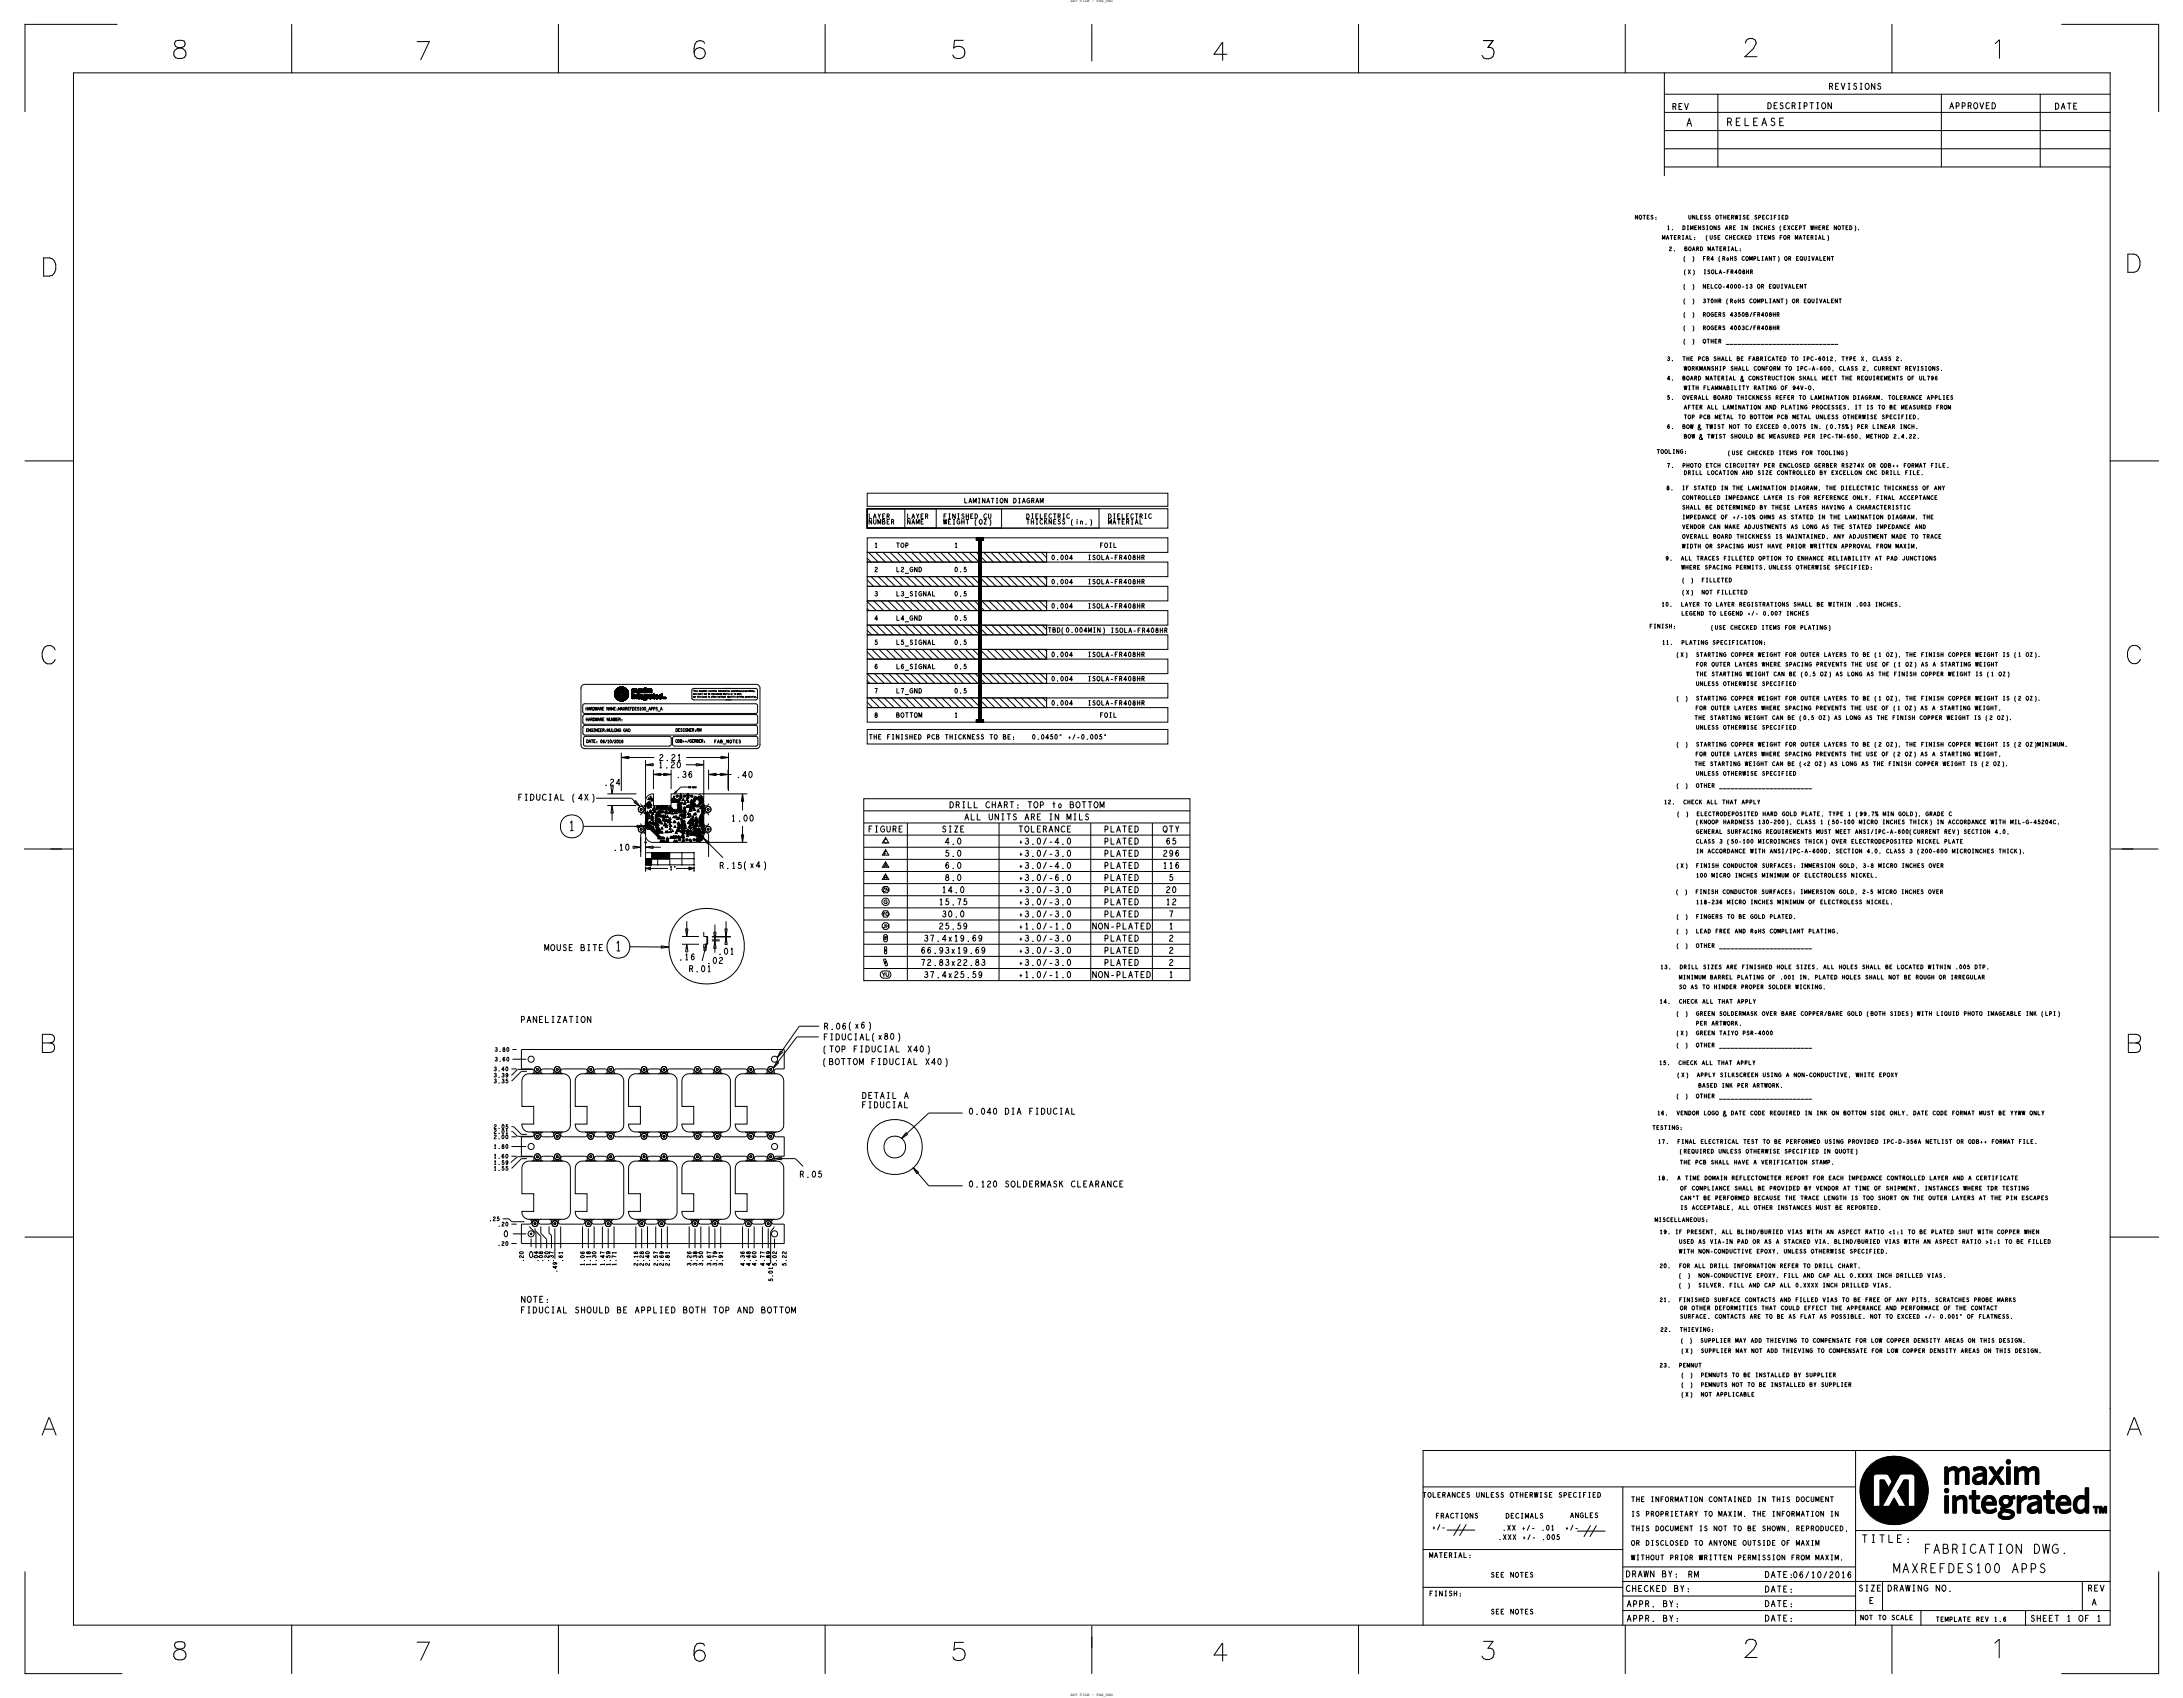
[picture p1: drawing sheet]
<svg xmlns="http://www.w3.org/2000/svg" width="1143mm" height="889mm" viewBox="0 0 1143 889" stroke-linecap="round" stroke-linejoin="round" font-family="sans-serif">
<defs><g id="words">
<g font-size="5.1">
<text x="298" y="435">1</text>
<text x="322" y="498">1</text>
</g>
<g font-size="4">
<text x="904" y="66">RELEASE</text>
<text x="883" y="66">A</text>
<text x="975" y="808">TITLE:</text>
</g>
<g font-size="3.2">
<text x="876" y="57">REV</text>
<text x="354" y="407">.36</text>
<text x="316" y="411">.24</text>
<text x="516" y="423">CHART:</text>
<text x="551" y="423">to</text>
<text x="537" y="429">ARE</text>
<text x="455" y="436">FIGURE</text>
<text x="534" y="442">+3.0/-4.0</text>
<text x="321" y="445">.10</text>
<text x="534" y="448">+3.0/-3.0</text>
<text x="377" y="455">R.15 (x4)</text>
<text x="534" y="455">+3.0/-4.0</text>
<text x="609" y="455">116</text>
<text x="534" y="461">+3.0/-6.0</text>
<text x="534" y="467">+3.0/-3.0</text>
<text x="534" y="474">+3.0/-3.0</text>
<text x="534" y="480">+3.0/-3.0</text>
<text x="534" y="486">+1.0/-1.0</text>
<text x="612" y="486">1</text>
<text x="484" y="493">37.4x19.69</text>
<text x="534" y="493">+3.0/-3.0</text>
<text x="355" y="503">.16</text>
<text x="376" y="500">.01</text>
<text x="534" y="499">+3.0/-3.0</text>
<text x="361" y="509">R.01</text>
<text x="534" y="506">+3.0/-3.0</text>
<text x="534" y="512">+1.0/-1.0</text>
<text x="612" y="512">1</text>
<text x="432" y="539">R.06 (x6)</text>
<text x="431" y="545">FIDUCIAL(x80)</text>
<text x="473" y="575">A</text>
<text x="526" y="583">DIA</text>
<text x="273" y="682">NOTE:</text>
<text x="870" y="826">BY:</text>
<text x="877" y="833">BY:</text>
<text x="924" y="834">DATE:</text>
<text x="1094" y="833">REV</text>
<text x="979" y="840">E</text>
<text x="852" y="841">APPR.</text>
<text x="871" y="841">BY:</text>
<text x="924" y="841">DATE:</text>
<text x="1096" y="840">A</text>
<text x="852" y="849">APPR.</text>
<text x="871" y="849">BY:</text>
<text x="924" y="849">DATE:</text>
<text x="1064" y="849">SHEET</text>
<text x="1082" y="849">1</text>
<text x="1098" y="849">1</text>
</g>
<g font-size="2.5">
<text x="854" y="786">THE</text>
<text x="919" y="794">THE</text>
<text x="750" y="801">+/-</text>
<text x="797" y="801">+/-</text>
<text x="807" y="801">.01</text>
<text x="820" y="801">+/-</text>
<text x="797" y="806">+/-</text>
<text x="749" y="816">MATERIAL:</text>
<text x="875" y="817">PRIOR</text>
<text x="781" y="826">SEE</text>
<text x="749" y="836">FINISH:</text>
<text x="781" y="845">SEE</text>
</g>
<g font-size="2.4">
<text x="455" y="271">LAYER</text>
<text x="475" y="271">LAYER</text>
<text x="494" y="271">FINISHED</text>
<text x="538" y="271">DIELECTRIC</text>
<text x="561" y="274">(in.)</text>
<text x="580" y="274">MATERIAL</text>
<text x="580" y="271">DIELECTRIC</text>
<text x="458" y="287">1</text>
<text x="500" y="287">1</text>
<text x="458" y="312">3</text>
<text x="500" y="376">1</text>
<text x="455" y="387">THE</text>
<text x="465" y="387">FINISHED</text>
<text x="526" y="387">BE:</text>
<text x="1035" y="849">REV</text>
<text x="1045" y="849">1.6</text>
</g>
<g font-size="2.1">
<text x="561" y="1">ART FILM - FAB_DWG</text>
<text x="561" y="888">ART FILM - FAB_DWG</text>
</g>
<g font-size="2">
<text x="871" y="125">MATERIAL:</text>
<text x="873" y="120">1.</text>
<text x="904" y="120">ARE</text>
<text x="933" y="125">FOR</text>
<text x="949" y="120">WHERE</text>
<text x="895" y="131">MATERIAL:</text>
<text x="892" y="136">FR4</text>
<text x="900" y="136">(RoHS</text>
<text x="892" y="159">370HR</text>
<text x="904" y="159">(RoHS</text>
<text x="892" y="180">OTHER</text>
<text x="904" y="180">_____________________________</text>
<text x="873" y="189">3.</text>
<text x="881" y="189">THE</text>
<text x="916" y="189">FABRICATED</text>
<text x="894" y="199">MATERIAL</text>
<text x="966" y="199">THE</text>
<text x="931" y="209">REFER</text>
<text x="972" y="209">DIAGRAM.</text>
<text x="882" y="214">AFTER</text>
<text x="987" y="219">SPECIFIED.</text>
<text x="974" y="224">PER</text>
<text x="982" y="224">LINEAR</text>
<text x="946" y="229">PER</text>
<text x="944" y="238">FOR</text>
<text x="925" y="245">PER</text>
<text x="951" y="245">GERBER</text>
<text x="986" y="245">ODB++</text>
<text x="1013" y="245">FILE.</text>
<text x="999" y="249">FILE.</text>
<text x="881" y="256">IF</text>
<text x="908" y="256">THE</text>
<text x="939" y="256">DIAGRAM,</text>
<text x="957" y="256">THE</text>
<text x="924" y="262">LAYER</text>
<text x="943" y="262">FOR</text>
<text x="951" y="262">REFERENCE</text>
<text x="929" y="267">THESE</text>
<text x="908" y="272">+/-10%</text>
<text x="959" y="272">THE</text>
<text x="990" y="272">DIAGRAM.</text>
<text x="1009" y="272">THE</text>
<text x="904" y="277">MAKE</text>
<text x="961" y="277">THE</text>
<text x="1009" y="282">TRACE</text>
<text x="926" y="287">HAVE</text>
<text x="937" y="287">PRIOR</text>
<text x="881" y="298">WHERE</text>
<text x="961" y="298">SPECIFIED:</text>
<text x="870" y="317">10.</text>
<text x="881" y="317">LAYER</text>
<text x="899" y="317">LAYER</text>
<text x="916" y="322">+/-</text>
<text x="864" y="329">FINISH:</text>
<text x="935" y="330">FOR</text>
<text x="871" y="337">11.</text>
<text x="936" y="344">FOR</text>
<text x="1000" y="344">THE</text>
<text x="888" y="349">FOR</text>
<text x="888" y="354">THE</text>
<text x="923" y="349">WHERE</text>
<text x="971" y="349">THE</text>
<text x="985" y="354">THE</text>
<text x="888" y="372">FOR</text>
<text x="923" y="372">WHERE</text>
<text x="936" y="367">FOR</text>
<text x="971" y="372">THE</text>
<text x="1000" y="367">THE</text>
<text x="888" y="377">THE</text>
<text x="984" y="377">THE</text>
<text x="888" y="396">FOR</text>
<text x="923" y="396">WHERE</text>
<text x="936" y="391">FOR</text>
<text x="971" y="396">THE</text>
<text x="1000" y="391">THE</text>
<text x="888" y="401">THE</text>
<text x="982" y="401">THE</text>
<text x="889" y="412">OTHER</text>
<text x="901" y="412">________________________</text>
<text x="872" y="421">12.</text>
<text x="882" y="421">CHECK</text>
<text x="924" y="427">HARD</text>
<text x="954" y="431">1</text>
<text x="1010" y="427">GRADE</text>
<text x="901" y="442">3</text>
<text x="889" y="454">FINISH</text>
<text x="924" y="454">SURFACES:</text>
<text x="888" y="468">FINISH</text>
<text x="923" y="468">SURFACES:</text>
<text x="899" y="489">FREE</text>
<text x="917" y="489">RoHS</text>
<text x="889" y="496">OTHER</text>
<text x="901" y="496">________________________</text>
<text x="870" y="507">13.</text>
<text x="905" y="507">ARE</text>
<text x="913" y="507">FINISHED</text>
<text x="896" y="513">BARREL</text>
<text x="943" y="513">IN.</text>
<text x="898" y="518">HINDER</text>
<text x="869" y="525">14.</text>
<text x="880" y="525">CHECK</text>
<text x="889" y="532">GREEN</text>
<text x="934" y="532">BARE</text>
<text x="888" y="537">PER</text>
<text x="897" y="537">ARTWORK.</text>
<text x="888" y="542">GREEN</text>
<text x="889" y="548">OTHER</text>
<text x="901" y="548">________________________</text>
<text x="869" y="557">15.</text>
<text x="879" y="557">CHECK</text>
<text x="936" y="564">A</text>
<text x="973" y="564">WHITE</text>
<text x="259" y="564">3.39</text>
<text x="259" y="567">3.35</text>
<text x="902" y="569">INK</text>
<text x="910" y="569">PER</text>
<text x="918" y="569">ARTWORK.</text>
<text x="889" y="575">OTHER</text>
<text x="901" y="575">________________________</text>
<text x="868" y="584">16.</text>
<text x="928" y="584">REQUIRED</text>
<text x="868" y="599">17.</text>
<text x="879" y="599">FINAL</text>
<text x="1033" y="599">ODB++</text>
<text x="1060" y="599">FILE.</text>
<text x="880" y="604">(REQUIRED</text>
<text x="880" y="610">THE</text>
<text x="909" y="610">HAVE</text>
<text x="919" y="610">A</text>
<text x="868" y="618">18.</text>
<text x="879" y="618">A</text>
<text x="1013" y="618">LAYER</text>
<text x="1037" y="618">CERTIFICATE</text>
<text x="1030" y="623">WHERE</text>
<text x="936" y="628">THE</text>
<text x="944" y="628">TRACE</text>
<text x="1004" y="628">THE</text>
<text x="1045" y="628">THE</text>
<text x="1053" y="628">PIN</text>
<text x="919" y="633">OTHER</text>
<text x="869" y="646">19.</text>
<text x="878" y="646">IF</text>
<text x="978" y="646">RATIO</text>
<text x="991" y="646">&lt;1:1</text>
<text x="896" y="651">VIA-IN</text>
<text x="931" y="651">A</text>
<text x="952" y="651">VIA.</text>
<text x="1042" y="651">&gt;1:1</text>
<text x="970" y="656">SPECIFIED.</text>
<text x="290" y="661" transform="rotate(-90 290 661)">.37</text>
<text x="295" y="661" transform="rotate(-90 295 661)">.61</text>
<text x="309" y="663" transform="rotate(-90 309 663)">1.18</text>
<text x="312" y="663" transform="rotate(-90 312 663)">1.30</text>
<text x="323" y="663" transform="rotate(-90 323 663)">1.71</text>
<text x="365" y="663" transform="rotate(-90 365 663)">3.38</text>
<text x="379" y="663" transform="rotate(-90 379 663)">3.91</text>
<text x="880" y="664">FOR</text>
<text x="933" y="664">REFER</text>
<text x="964" y="664">CHART.</text>
<text x="1011" y="669">VIAS.</text>
<text x="982" y="674">VIAS.</text>
<text x="869" y="682">21.</text>
<text x="880" y="682">FINISHED</text>
<text x="978" y="682">FREE</text>
<text x="1048" y="682">MARKS</text>
<text x="886" y="686">OTHER</text>
<text x="960" y="686">THE</text>
<text x="997" y="686">PERFORMACE</text>
<text x="1026" y="686">THE</text>
<text x="880" y="690">SURFACE.</text>
<text x="917" y="690">ARE</text>
<text x="880" y="697">THIEVING:</text>
<text x="1020" y="703">AREAS</text>
<text x="1029" y="708">AREAS</text>
<text x="869" y="716">23.</text>
</g>
<g font-size="1.5">
<text x="307" y="372">HARDWARE</text>
<text x="307" y="377">HARDWARE</text>
<text x="354" y="383">DESIGNER:RM</text>
<text x="354" y="389">ODB++/GERBER:</text>
</g>
<g font-size=".6">
<text x="363" y="365">nor</text>
<text x="363" y="364">and</text>
<text x="363" y="362">This</text>
<text x="365" y="365">disclosed</text>
<text x="365" y="364">shall</text>
<text x="366" y="362">document</text>
<text x="369" y="364">not</text>
<text x="371" y="365">to</text>
<text x="371" y="364">be</text>
<text x="371" y="362">contains</text>
<text x="373" y="365">others</text>
<text x="373" y="364">reproduced</text>
<text x="376" y="362">information</text>
<text x="377" y="365">without</text>
<text x="379" y="364">wholly</text>
<text x="381" y="365">specific</text>
<text x="383" y="364">or</text>
<text x="383" y="362">considered</text>
<text x="385" y="364">in</text>
<text x="386" y="365">written</text>
<text x="386" y="364">part,</text>
<text x="389" y="362">proprietary,</text>
<text x="391" y="365">permission.</text>
</g>
</g></defs>
<!-- layer: Board Outline -->
<g fill="none" stroke="#000" stroke-width=".52">
<path d="M325 397l4-1zM325 397h4zM325 397h18zM325 394v20zM329 396v1zM338 398v20zM342 400v1zM359 397h23zM365 400h4zM365 400v1zM369 398v20zM378 396l4 1z"/>
<path d="M378 396v1zM378 397h4zM382 394v20zM312 418h19zM318 416h15zM320 412l1 4zM321 414v2zM321 412v4zM331 418l4 4zM333 419l2 3zM333 419l-1 1zM338 400h4z"/>
<path d="M338 400l4 1zM339 417l3-1v6h10v-6h13l2 1 2 2v19l-1 2-3 1h-23l-2-1-2-3v-18zM342 406l4-1zM342 406h10zM342 406h4zM342 403v10zM346 405v1zM348 405l4 1zM348 405v1zM348 406h4zM352 406h.1M352 403v10z"/>
<path d="M359 400h10zM365 401l4-1zM366 416h25zM371 406l4-1zM371 406h10zM371 406h4zM371 403v10zM375 405v1zM377 405l4 1zM377 405v1zM377 406h4zM381 403v10z"/>
<path d="M381 406h2zM388 420h2zM389 416l-1 4zM389 416v8zM389 416l1 4zM306 433h32zM318 422h15zM320 426h1zM321 422l-1 4zM321 422v8zM321 422v4zM332 420l3 2z"/>
<path d="M334 432v1zM334 432l4 1zM334 433h4zM336 439v7zM338 439v7zM368 439l4 2zM368 439l11 10zM368 439l3 3zM388 437l1 4zM388 437h2zM389 432v9zM390 437l-1 4z"/>
<path d="M332 443l4 1zM332 443v1zM332 444h4zM338 444l4-1zM338 444h4zM338 444h8zM342 443v1zM366 441h25zM371 442l1-1zM330 496h20zM346 496h4zM346 495l4 1z"/>
<path d="M346 495v1zM357 490h9zM357 494h9zM359 486l1 4zM359 498h1zM359 486h1zM360 482v8zM360 494v3zM360 494l-1 4zM360 494v4zM360 486v4zM369 498h1z"/>
<path d="M370 494l-1 4zM370 494l-2 9zM370 494v4zM373 492h4zM373 490h10zM373 491h10zM373 493h4zM374 488v4zM374 497h1zM374 488h1zM374 484v8zM374 493v6z"/>
<path d="M374 493v4zM374 493l1 4zM375 488l-1 4zM380 486v4zM380 495h1zM380 486h1zM380 482v8zM380 491v3zM380 491v4zM380 491l1 4zM381 486l-1 4zM419 537h10z"/>
<path d="M419 537l-12 17zM268 560h3zM268 555h8zM268 550h3zM271 560h8zM271 560l-3 3zM405 559l3-3zM407 556h1zM407 556l-2 3zM409 550l1 1zM409 550l-2 4zM410 551l-3 3z"/>
<path d="M417 543h12zM417 543l-12 16zM268 563h.1M268 566h.1M273 561l-5 5zM273 561h3zM268 592h1zM268 595h3zM268 590h1zM269 592l2 3zM269 590l4 4zM271 595h8z"/>
<path d="M273 594h3zM472 596l14-13zM472 596l3-2zM475 593v1zM475 593l-3 3zM486 583h18zM268 609l3-3zM268 600h8zM268 612h.1M268 605h3zM271 606h8zM273 607l-5 5z"/>
<path d="M273 607h3zM405 607h4zM405 607h12zM405 607l4-1zM409 606v1zM417 607l4 4zM478 611l8 10zM478 611l2 4zM478 611l3 3zM480 615l1-1zM263 638h4zM267 638l1 2z"/>
<path d="M268 640h7zM486 621h18zM268 641h3zM268 651h3zM269 646h7zM277 642l4 4zM277 642h.1M277 646h2M278 649v4zM278 645v2M280 644l3 3zM280 643v1z"/>
<path d="M281 646v8zM283 646l3 3zM283 642v4zM283 647v7zM286 649v5zM288 646l1 1zM288 642v4zM289 647v7zM291 643v16zM294 642v12zM305 642v12zM308 643v11z"/>
<path d="M311 642v12zM316 642v12zM319 643v11zM322 642v12zM333 642v12zM336 643v11zM339 642v12zM343 642v12zM347 643v11zM350 642v12zM361 642v12zM364 643v11z"/>
<path d="M367 642v12zM371 642v12zM374 643v11zM378 642v12zM389 642v12zM392 643v11zM395 642v12zM399 642v12zM402 643v11zM404 645v17zM405 643l-1 2zM405 642v1z"/>
<path d="M406 649v5zM1105 737h.1"/>
<circle cx="300" cy="433" r="6"/>
<circle cx="324" cy="496" r="6"/>
</g>
<!-- layer: Components -->
<g fill="none" stroke="#000" stroke-width=".52">
<path d="M306 358h90zM306 358l-1 1-1 1M396 358l2 1v1M304 360v30zM305 370v3zM305 373l1 1M305 375v3zM305 378l1 1M306 369h90zM306 374h90zM306 369l-1 1M306 379h90z"/>
<path d="M306 374l-1 1M306 380h90zM306 380l-1 1M322 364h1zM322 363h1zM322 364l1 1M322 364l1 1zM323 363h.1M322 364h.1M323 364h.1M323 364v1zM323 362v1z"/>
<path d="M323 362v1M323 362l-1 1zM323 362l-1 1M323 362h.1M323 365h2zM323 365l2 2 3-2M323 361h.1M323 361l2-1h2l2 1v2l-1-2-3-1-2 1-1 2zM323 365l3 2 2-2M323 366l3 1 2-1M323 366h2zM323 366l2 1 3-1"/>
<path d="M323 361l3-1 2 1M323 361l2-1h2l1 1 1 2-1-2-2-1-3 1-1 2zM323 365h1zM323 362v2zM324 361h.1M324 362h.1M323 361l2-1 3 1M324 366h2h2M324 366h1zM324 361l2-1 2 1M324 366h1h3M324 361h1z"/>
<path d="M324 362h1zM324 366h2h1M324 361l2-1 1 1M324 366h1h2M324 366h2zM324 362v3zM324 361h3M324 365h1zM324 366h3zM324 366h3M324 363h.1M324 363v2z"/>
<path d="M324 363v1zM324 363h1zM324 362l1 1zM325 361h.1M325 364h.1M325 363h.1M325 361h2h-3M325 366h2M325 366h2zM325 366h1h-1M325 366h1zM325 363l-1 1z"/>
<path d="M325 362h.1M325 361h1M325 363l-1 2zM325 362h1zM326 362h.1M325 362v1zM326 361h.1M325 366h1M325 366h.1M326 362l-1 1zM326 366h1zM326 366h.1"/>
<path d="M326 365l-1 1zM326 365h-1zM326 365h.1M326 365v1zM326 364l-1 1zM326 364v1zM326 366h2zM326 365h2zM326 363l1 2zM326 362l-2 3zM326 365h1zM326 362v-1z"/>
<path d="M326 363l1 1zM327 361h.1M326 361h1zM326 362h1zM326 361v1M327 364h.1M326 361h-1h2M327 363h.1M327 363v1zM326 363h.1M327 362h.1M327 362l-1 1z"/>
<path d="M327 363h-1zM327 363v2zM327 362v3zM327 365h1zM327 361l-1-1-2 1 2-1 1 1M327 361h1M327 361l1 1M328 363h1zM328 362v1zM328 363v2zM328 362h.1M328 364h1z"/>
<path d="M328 364v1zM328 362l1 1M328 364h.1M329 363h.1M328 363h.1M329 364h.1M329 364h-1M329 364l-1 1zM329 364l-1 1 1-1M329 364l-1 1M329 363l-1-2-3-1-2 1-1 2M329 364l-1 2-2 1-3-1-1-2"/>
<path d="M329 363l-1-2-2-1-3 1-1 2M329 363l-1-2-2-1-3 1-1 3M329 363l-1 3-2 1-3-1-1-2M329 363l-1-2-3-1-2 1-1 3M331 361h.1M331 364h.1M331 363h.1M331 361v2zM331 364v2zM331 366h.1M331 363v1zM332 361h.1"/>
<path d="M332 364h.1M332 364v2zM332 366h.1M332 365v1zM332 363h.1M332 361v2zM333 363h.1M332 365h.1M333 364h.1M333 361h.1M333 361v2zM333 365h.1"/>
<path d="M333 365v1zM333 366h.1M333 364v2zM334 363h.1M334 361h.1M334 361v2zM334 364h.1M334 363v1zM334 364v1zM334 365h.1M334 366h.1M334 362h.1"/>
<path d="M334 364h1zM335 363h.1M335 361h.1M335 362h.1M335 366h.1M335 365h.1M335 364h.1M336 363h.1M335 361v1zM336 365h.1M336 366h.1M335 361v2z"/>
<path d="M336 364h.1M336 361h.1M336 365h1zM336 361v2zM336 361l1 1zM336 361h1zM337 366h.1M337 365h.1M337 364h.1M337 362l-1 1zM337 362v1zM337 362l1 1z"/>
<path d="M338 361h.1M337 361h.1M337 361v1zM338 363h.1M337 363h.1M338 366h.1M338 365h.1M338 364h.1M338 367h.1M338 361l-1 1zM338 361v2zM338 360h.1"/>
<path d="M338 364h1zM339 364h.1M339 366h.1M339 363h.1M339 361h.1M339 361v2zM339 364v2zM339 364v1zM339 365v1zM339 365h.1M340 361h.1M340 364h.1"/>
<path d="M340 365h.1M340 361v2zM340 363h.1M340 366h.1M341 364h.1M341 361h.1M341 366h.1M341 365h.1M341 363h.1M341 361v2zM342 366h.1M341 365v1z"/>
<path d="M342 364h.1M342 365v1zM342 365h.1M342 363v1zM342 364v1zM343 363h.1M342 363h.1M342 364h1zM343 366h.1M343 365h.1M343 363v1zM343 364h.1"/>
<path d="M343 364v1zM344 365h.1M344 366h.1M344 364h.1M344 365h1zM345 366h.1M345 364h.1M345 365h.1M346 366h.1M346 364h.1M346 365h.1M346 363h.1"/>
<path d="M346 363v1zM346 364v1zM347 366h.1M347 364h.1M347 363h.1M347 364v1zM347 363v1zM347 365h.1M347 365v1zM347 363v2zM347 363v3zM347 365h1z"/>
<path d="M348 365h.1M348 366h.1M348 365v1zM349 365h.1M349 365l-1 1zM349 365v1zM349 366h.1M362 361v4zM362 365l1 1M363 366h20zM363 360l-1 1M363 360h20z"/>
<path d="M379 360h17zM380 366h16zM396 369l1 1M396 360l1 1M396 380l1 1M396 374l1 1M397 365l-1 1M397 373l-1 1M397 361v4zM397 370v3zM397 378l-1 1M397 375v3z"/>
<path d="M398 360v30zM304 390l1 1 1 1M305 381v3zM305 384l1 1M306 387v3zM306 390l1 1M306 385h90zM306 392h90zM307 386h44zM307 391h44zM307 386l-1 1M351 386l1 1"/>
<path d="M352 390l-1 1M352 387v3zM352 390l1 1M353 386h43zM353 391h43zM353 386l-1 1M396 386l1 1M397 384l-1 1M397 381v3zM397 390l-1 1M397 387v3zM398 390l-1 1-1 1"/>
<path d="M353 416l4-4zM353 416l2-1zM354 414l-1 2zM354 414l1 1zM357 412h3zM338 453h.1M338 456h.1M338 455h3zM338 446v7zM338 446h26zM338 453h26zM338 450h26z"/>
<path d="M338 455h11zM338 455l3-1zM338 454v2zM338 450h.1M338 450v3zM339 453h.1M339 450v3zM339 450h.1M340 453h.1M340 450v3zM340 450h.1M341 453h.1"/>
<path d="M341 455h.1M341 450v3zM341 454v1zM341 450h.1M341 446v7zM341 446h1M342 446v4zM342 446h.1M342 450h.1M343 446h.1M343 450h.1M343 446v4z"/>
<path d="M344 446v4zM344 446h.1M344 450h.1M344 453h1M344 446v7zM345 446v4zM345 446h.1M345 450h.1M345 446h1M345 450h1M346 446v4zM346 446h.1"/>
<path d="M346 450h.1M347 446v4zM347 446h.1M347 450h.1M348 446v4zM348 446h.1M348 450h.1M349 446v4zM349 446h.1M349 450h.1M350 446h.1M350 450h.1"/>
<path d="M350 446v4zM351 446h.1M351 450h.1M351 446v4zM351 453h.1M351 446v7zM354 455h.1M354 455h10zM357 446h.1M357 453h.1M357 446v7zM361 454h.1"/>
<path d="M361 455h.1M361 455h3zM361 454l3 1zM361 454v1zM363 453h1M363 456h1M364 453h.1M364 454v2zM364 446v7z"/>
<circle cx="338" cy="455" r=".1"/>
<circle cx="338" cy="454" r=".1"/>
<circle cx="338" cy="450" r=".1"/>
<circle cx="339" cy="450" r=".1"/>
<circle cx="340" cy="450" r=".1"/>
<circle cx="341" cy="450" r=".1"/>
<circle cx="341" cy="454" r=".1"/>
<circle cx="341" cy="446" r=".1"/>
<circle cx="342" cy="450" r=".1"/>
<circle cx="342" cy="446" r=".1"/>
<circle cx="343" cy="450" r=".1"/>
<circle cx="343" cy="446" r=".1"/>
<circle cx="344" cy="450" r=".1"/>
<circle cx="344" cy="446" r=".1"/>
<circle cx="345" cy="450" r=".1"/>
<circle cx="345" cy="446" r=".1"/>
<circle cx="346" cy="446" r=".1"/>
<circle cx="346" cy="450" r=".1"/>
<circle cx="347" cy="450" r=".1"/>
<circle cx="347" cy="446" r=".1"/>
<circle cx="348" cy="450" r=".1"/>
<circle cx="348" cy="446" r=".1"/>
<circle cx="349" cy="446" r=".1"/>
<circle cx="349" cy="450" r=".1"/>
<circle cx="349" cy="455" r=".1"/>
<circle cx="350" cy="446" r=".1"/>
<circle cx="350" cy="450" r=".1"/>
<circle cx="364" cy="446" r=".1"/>
<circle cx="364" cy="450" r=".1"/>
<circle cx="364" cy="455" r=".1"/>
<circle cx="364" cy="454" r=".1"/>
</g>
<!-- layer: Nets -->
<g fill="none" stroke="#000" stroke-width=".52">
<path d="M340 420v1h-1zM340 418h.1M340 418v1h-1zM340 418v1M340 420l1 1h-2zM340 420h1h-1zM340 420h.1M341 417v2zM341 418h.1M341 417v1M341 419h1M342 418v1h-1z"/>
<path d="M342 419h-1M342 418l-1 1M352 419h.1M352 418l1 1h-2zM352 420h.1M352 418v1M352 419l1 1h-1zM353 417v2zM353 418h.1M353 417v1M353 420h.1M353 419h.1"/>
<path d="M353 419l1 1h-1zM354 419h.1M354 419l-1 1M354 420h.1M354 418v1h-1zM354 419v1h-1zM354 419v1M354 417h.1M354 420h1M354 419h1M354 416h1v1h-1zM354 419l1 1h-1z"/>
<path d="M355 418v1h-1zM355 417h-1M355 419h-1M355 417h.1M355 419h1M355 420h1M355 418l1 1h-1zM355 419l1 1h-1zM356 419h-1M356 419l-1 1M356 419h.1M356 418l1 1h-1z"/>
<path d="M356 416h1M356 418v1M356 417h1l-1 1M356 418h1M356 417h1M357 416v1h-1zM357 417v1h-1zM357 416h-1zM357 416l-1 1M357 417l-1 1M357 420l1 1h-1zM358 419h.1"/>
<path d="M358 418v1h-1zM358 417h.1M358 418v1M358 416h1v1h-1zM359 420v1h-1zM359 417h.1M360 419h.1M360 417v-1v1M360 418v1h-1zM360 416h.1M360 418h.1M360 418v1"/>
<path d="M360 416l1 1h-1zM360 417h.1M360 417l1 1h-1zM360 420h1M360 417l1-1v1M360 416h1M360 419l1 1h-1zM361 417h-1M361 417l-1 1M361 416v1h-1zM362 417h.1M362 420h1v1h-1z"/>
<path d="M362 416h1v1h-1zM362 419h.1M362 419l1 1h-1zM362 419v1M363 417h.1M363 419h.1M363 419l1 1h-1zM363 419v1M363 419h1M364 419v1h-1zM364 419l-1 1M364 418h.1"/>
<path d="M364 418v1h-1zM364 417v1h-1zM364 419h.1M364 417v1M364 418h1M364 418h1h-1zM364 417l1 1h-1zM365 417l-1 1M365 418h.1M365 417l1 1h-1zM366 418h.1M366 418v1h-1z"/>
<path d="M366 417v1h-1zM366 417v1M366 419h.1M366 417l1 1h-1zM366 418v1M366 418l1 1h-1zM366 420h1M367 418l-1 1M367 417l-1 1M367 420v1h-1zM367 417v1M367 419v1h-1z"/>
<path d="M367 417v1zM367 419l-1 1M367 420l1 1h-1zM367 420h1M367 418l1 1M368 419v2zM368 418v1zM368 419h.1M368 417l-1 1M368 420h.1M368 418v1h-1zM368 418v1"/>
<path d="M338 433l1 1M338 428h1M338 431l1 1M338 427h1M338 429l1 1M338 430h1M338 433h1v1h-1zM338 428h1v1h-1zM338 426h1M338 431h1v1h-1zM338 426h1v2h-1zM338 429h1v1h-1z"/>
<path d="M339 430v1h-1zM339 432h.1M339 429v1h-1zM339 425v2zM339 431v-1v1M339 430l-1 1M339 421v1h-1zM339 432v1zM339 426v-1v1M339 426h.1M339 421h-1l1 1M339 431h1"/>
<path d="M339 431h-1M339 425l1 1h-1zM339 421v1M339 434l1-1v1M339 433v1M339 421l1 1h-1zM339 428h.1M339 430l1 1h-1zM339 431v1M339 427h.1M339 429l-1 1M339 434h2"/>
<path d="M339 420h1M340 433v1h-1zM340 426h-1M340 422h-1h1M340 432h.1M340 422v1h-1zM340 432h-1M340 421l-1 1h1M340 421h-1l1 1M340 421v1h-1zM340 420l-1 1M340 427h.1"/>
<path d="M340 423h-1h1M340 431v1h-1zM340 421h.1M340 429v-1v1M340 420v1M340 428h.1M340 433l1 1h-2zM340 426l1 1h-1zM340 421v1M340 432l1 1h-1zM340 422h.1M340 422v1"/>
<path d="M340 430l1 1h-1zM340 421l1 1h-1zM340 428l1 1h-1zM340 422l1 1h-1zM340 433h1M340 420l1 1h-1zM340 432v1M340 425h1M340 426l1-1 1 1M341 422l-1 1h1M341 421h-1h1M341 421v1h-1z"/>
<path d="M341 433v1h-1zM341 425h.1M341 430v1h-1zM341 424v1h-1zM341 422v1h-1zM341 432h.1M341 425v1h-1zM341 422h-1h1M341 421h-1l1 1M341 434h.1M341 431h-1M341 424l-1 1"/>
<path d="M341 431v-1l-1 1M341 432v1h-1zM341 433l1 1h-1zM341 432l-1 1M341 431h.1M341 435v-1l1 1M341 421v1M341 427h.1M341 434v-1l-1 1M341 434h1M341 425l1 1h-1zM341 431h1h-1z"/>
<path d="M341 429l1-1-1 1M341 429h1M341 434l1 1h-1zM341 427l1 1h-1zM341 428h1M342 431h-1M342 428v1h-1zM342 429v1h-1zM342 427l-1 1M342 428h.1M342 426h.1M342 433l1 1z"/>
<path d="M342 434v1h-1zM342 429l-1 1M342 427v1h-1zM342 431h.1M342 435h.1M342 425l1 1h-2zM342 424h.1M342 434v1M342 434h.1M342 430l1 1h-1zM342 434l1 1h-1zM342 432h.1"/>
<path d="M342 423l1 1h-1zM342 433h.1M342 430v1M342 436l1-1v1M342 431l1 1h-1zM342 435h1M343 423l-1 1M343 435v1h-1zM343 431l-1 1M343 422v1zM343 435h.1M343 436v-1v1"/>
<path d="M343 423h.1M343 424v1h-1zM343 436h.1M343 434v1h-1zM343 432h.1M343 422v1M343 435l1 1h-2zM343 425h.1M343 424h.1M343 436h1M343 431l1 1h-1zM343 431v-1l1 1"/>
<path d="M343 424l1 1h-1zM343 431h1M343 431v1M343 424h1M343 435l1 1h-1zM343 429h1M343 430l1 1h-1zM343 437l1-1v1M343 428h1M343 427h1M344 432h.1M344 437h.1"/>
<path d="M344 436h.1M344 429v1h-1zM344 427v1h-1zM344 426v1h-1zM344 436v1h-1zM344 435v1h-1zM344 431v1h-1zM344 429l-1 1M344 435v-1v1M344 428h-1M344 427h-1M344 432v1h-1z"/>
<path d="M344 434h.1M344 431v1M344 435h.1M344 426h.1M344 429h1M344 433h.1M344 434l1 1h-1zM344 436l1 1h-1zM344 431l1 1h-1zM344 427h1M344 430h.1M344 426l1 1h-1z"/>
<path d="M344 425l1 1h-1zM344 438v-1l1 1M344 428l1 1h-1zM344 433l1 1h-1zM344 434h1M344 432v1M344 436h1M344 437h1M344 423h.1M344 427l1 1h-1zM344 430l1 1h-1zM344 426v1"/>
<path d="M344 432h1M344 428v1M344 433v1M344 437l1 1h-1zM345 430h.1M345 435v1h-1zM345 427l-1 1M345 430l-1 1M345 438v-1v1M345 434v1h-1zM345 431v1h-1zM345 428v1h-1z"/>
<path d="M345 435h-1M345 438h.1M345 430h-1zM345 422v1M345 427v1h-1zM345 436v-1v1M345 434l-1 1M345 432h-1M345 428l-1 1M345 437v1h-1zM345 433v1h-1zM345 439v-1l1 1"/>
<path d="M345 439h1h1M345 424v1h-1zM345 434h-1M345 427v1M345 430l1 1h-2zM345 439h1M345 439h2M345 435h1M345 435l1 1h-2zM345 436h.1M345 425h.1M345 433v1"/>
<path d="M345 426h.1M345 435h.1M345 437l1 1h-1zM345 438l1 1h-1zM345 431v-1l1 1M345 436h-1M345 429h.1M345 435l1 1h-1zM345 424l1 1h-1zM345 431h1M345 434l1 1h-1zM345 430h1"/>
<path d="M345 425l1 1h-1zM345 430l1 1h-1zM345 429h1h-1zM345 427h1M346 429v1h-1zM346 426h-1M346 422l-1 1M346 425h.1M346 438v1h-1zM346 430h.1M346 434v1h-1zM346 429h-1"/>
<path d="M346 436h.1M346 427v1h-1zM346 429l-1 2M346 424v1h-1zM346 430h-1zM346 434l-1 1M346 435v1h-1zM346 427l-1 1M346 423h.1M346 435v1M346 438l1 1h-1zM346 440l1 1h-1z"/>
<path d="M346 424l1 1h-1zM346 425l1 1h-1zM346 422v1M346 431h1M346 428l1-1v1M346 425v1M346 428h1M346 434l1-1v1M347 436h.1M347 430v1h-1zM347 434h.1M347 425h.1"/>
<path d="M347 438v1h-1zM347 427v1h-1zM347 422h.1M347 423h.1M347 431h-1M347 433v1h-1zM347 440v1h-1zM347 424v1h-1zM347 435v1h-1zM347 422v1h-1zM347 439h1M347 422v1"/>
<path d="M347 429h.1M347 438l1 1h-1zM347 427h.1M347 428h.1M347 424l1 1h-1zM347 429l1 1h-1zM347 427l1 1h-1zM347 440l1 1h-1zM348 423h-1M348 429l-1 1M348 427l-1 1M348 428h-1"/>
<path d="M348 438v1h-1zM348 429h.1M348 432h.1M348 429v1h-1zM348 422v1M348 432v-1l1 1M348 440l1 1h-2zM348 429v1M348 431h.1M348 431l1 1h-1zM348 429l1 1h-1zM348 427h.1"/>
<path d="M348 423h.1M348 425h1M348 427l1 1h-1zM349 426h.1M349 429v1h-1zM349 424v1h-1zM349 427v1M349 436h.1M349 430h-1M349 427l-1 1M349 422v1M349 433h.1"/>
<path d="M349 425v1h-1zM349 433v-1v1M349 425h-1M349 435v1h-1zM349 432h.1M349 425h.1M349 429l1 1h-2zM349 429h-1v1M349 432l1 1h-2zM349 435v1M349 432l1 1h-1zM349 430h.1"/>
<path d="M349 424l1 1h-1zM349 429v1M349 439h1M349 440l1-1v1M349 429l1 1h-1zM349 436l1-1v1M349 428h1M349 440h1M350 436h.1M350 422l-1 1M350 429l-1 1M350 439v1h-1z"/>
<path d="M350 438v1h-1zM350 427v1h-1zM350 426h.1M350 435v1h-1zM350 440v1h-1zM350 427l-1 1M350 425v1h-1zM350 431v-1v1M350 423h.1M350 430h1M350 431h.1M350 429l1 1h-2z"/>
<path d="M350 425v1M350 430l1 1h-1zM350 429l1 1h-1zM350 430h.1M350 429v1M350 424h.1M351 429v1h-1zM351 424h.1M351 426v-1v1M351 432h.1M351 429v-1v1M351 426h.1"/>
<path d="M351 429l-1 1M351 434h.1M351 429h.1M351 436v-1v1M351 422v1zM351 431v1h-1zM351 425v1h-1zM351 430h.1M351 436h.1M351 428l1 1h-2zM351 433l1 1h-1zM351 433v-1l1 1"/>
<path d="M351 425h.1M351 431v1M351 430l1 1h-1zM351 435l1 1h-1zM351 422v1M351 423h.1M351 433h.1M351 439h1M351 424l1 1h-1zM351 430v1M351 432l1 1h-1zM351 424l1-1v1"/>
<path d="M351 438l1 1h-1zM351 423h1M351 424v1M352 438l-1 1M352 423v1h-1zM352 426h.1M352 438v1h-1zM352 424h.1M352 435h1M352 438v1M352 425l1 1h-1zM352 435h.1"/>
<path d="M352 423l1 1h-1zM352 425h1M352 434l1 1h-1zM352 424l1 1h-1zM352 438h1M353 424l-1 1M353 428h.1M353 438v1h-1zM353 424h.1M353 431v-1v1M353 438h.1M353 438l-1 1"/>
<path d="M353 438v1M353 424v1h-1zM353 431h1M353 427v1h-1zM353 438l1 1h-1zM353 430l1 1h-1zM353 424v1M353 426v-1l1 1M353 425v-1l1 1M353 426h1M353 431l1-1v1M353 433h1"/>
<path d="M353 440l1 1h-1zM353 425l1 1h-1zM353 424l1 1h-1zM354 430v1h-1zM354 438v1h-1zM354 432v1h-1zM354 428h.1M354 438l-1 1M354 438h.1M354 427v1h-1zM354 440v1h-1zM354 424v1h-1z"/>
<path d="M354 436h1M354 425h-1M354 438l1 1h-2zM354 426v-1l1 1M354 436h.1M354 426h.1M354 424v1M354 438v1M354 425v-1l1 1M354 435l1 1h-1zM354 427l1 1h-1zM354 425l1 1h-1z"/>
<path d="M354 425h1M354 440l1 1h-1zM354 435h1M354 438l1 1h-1zM354 424l1 1h-1zM355 435h.1M355 429v-1v1M355 438l-1 1M355 434v1h-1zM355 429h.1M355 428v1h-1zM355 424h.1"/>
<path d="M355 421h.1M355 438l1 1h-1zM355 425h1M355 431h.1M355 424l1 1h-1zM355 421l1 1h-1zM355 438v1M355 433h.1M355 433h1M355 423h1M355 432h1M355 422h1"/>
<path d="M355 425h1v1h-1zM355 430l1 1h-1zM355 424v1M355 421v1M355 434h1M355 439l1 1M355 435h1M355 433l1 1h-1zM355 432l1 1h-1zM355 423h1h-1zM355 428h1M355 431h1"/>
<path d="M356 421v1h-1zM356 422v1h-1zM356 431v1h-1zM356 431h-1M356 438l-1 1M356 434v1h-1zM356 439v1zM356 433h-1M356 423h-1M356 428v1h-1zM356 424v1M356 422h-1"/>
<path d="M356 422l-1 1M356 433v1h-1zM356 439h.1M356 434l-1 1M356 433h-1v1M356 435h-1M356 439v1M356 428l-1 1M356 431l-1 1M356 424h1v1h-1zM356 433v1M356 438l1 1h-2z"/>
<path d="M356 421h.1M356 427h.1M356 422h.1M356 438v1M356 425h.1M356 423h1M356 420l1 1h-1zM356 426l1 1h-1zM356 421l1 1h-1zM356 422h1M356 423l1 1h-1zM356 424h1"/>
<path d="M356 425h1M357 439l-1 1M357 427h-1M357 422h-1M357 422v1h-1zM357 429v-1v1M357 433h.1M357 427h.1M357 423l-1 1M357 423v1h-1zM357 425v1h-1zM357 436v-1v1"/>
<path d="M357 429h.1M357 424l-1 1M357 436h.1M357 422l-1 1M357 438h1l-1 1h1M357 432v1h-1zM357 426v1h-1zM357 435h.1M357 424h-1M357 425l-1 1M357 428v1h-1zM357 430v-1v1"/>
<path d="M357 435l1 1h-2zM357 431h.1M357 421h.1M357 433v-1l1 1M357 430h.1M357 438h1h-2zM357 432v1M357 426v1M357 434l1 1h-1zM357 433l1 1h-1zM357 431l1 1h-1zM357 429l1 1h-1z"/>
<path d="M357 438h.1M357 426l1 1h-1zM357 432l1 1h-1zM357 427h1M357 431v1M357 420v1M357 433v1M357 438h1h-1zM357 436h1M357 427l1 1h-1zM358 430h.1M358 437h.1"/>
<path d="M358 438v1zM358 431h.1M358 438h-1M358 435v1h-1zM358 432h.1M358 424v1zM358 429v1h-1zM358 440v1h-1zM358 435h.1M358 431v1h-1zM358 435v-1v1M358 436v1h-1z"/>
<path d="M358 436h-1M358 434v-1v1M358 426v1h-1zM358 427h-1v1M358 427h.1M358 434h.1M358 435l1 1h-2zM358 431v1M358 428h.1M358 434l1 1h-1zM358 436h.1M358 425h.1"/>
<path d="M358 433l1 1h-1zM358 430h1M358 423h1M358 427l1 1h-1zM358 439l1 1h-1zM358 435l1 1h-1zM358 425l1 1h-1zM358 426h1M358 427v1M358 435h1M358 433h1M358 421h1"/>
<path d="M358 427l1-1v1M358 429l1 1h-1zM358 422l1 1h-1zM358 438v1M359 427h.1M359 432v-1v1M359 428h-1M359 425l-1 1M359 425v1h-1zM359 432h.1M359 421v-1v1M359 428h.1"/>
<path d="M359 434v1h-1zM359 433v1h-1zM359 420h.1M359 426v1h-1zM359 426h-1M359 425v1M359 424v1h-1zM359 427v1h-1zM359 432v1h-1zM359 421h-1M359 431v1h-1zM359 424v1l-1-1v1v-1"/>
<path d="M359 424v1M359 427v1M359 425h.1M359 433l1 1h-1zM359 439v1M359 433v1M359 439h1v1h-1zM360 422h.1M360 439l-1 1M360 422v1h-1zM360 436v1h-1zM360 438h.1"/>
<path d="M360 422v1M360 436h.1M360 434l1 1h-2zM360 436v1M360 437h.1M360 437l1 1h-1zM360 435l1 1h-1zM360 422l1 1h-1zM360 435h.1M360 436l1 1h-1zM360 426h1M360 439v1"/>
<path d="M360 437v1M360 435v1M360 431l1-1v1M360 422h1M360 428h1M360 434l1 1h-1zM360 431h1M361 425v1h-1zM361 435h-1M361 421v1h-1zM361 427v1h-1zM361 430v1h-1z"/>
<path d="M361 422v1h-1zM361 426h-1M361 422h.1M361 433h.1M361 427l-1 1M361 430h.1M361 432l1 1h-2zM361 422l1 1h-1zM361 426h1v2zM361 422h-1v1M361 430l1 1h-1zM361 425h.1"/>
<path d="M361 440h1M361 422v1M361 437h1M361 424h1M361 431h1M361 433h1M361 430v1M361 432h1M361 424l1 1h-1zM361 439l1 1h-1zM361 434l1-1v1M361 436l1-1v1"/>
<path d="M362 436v1h-1zM362 432h.1M362 427h.1M362 423v1h-1zM362 435h.1M362 434h.1M362 432v1h-1zM362 431h-1zM362 424l-1 1M362 426l-1 1M362 431v1h-1zM362 436l-1 1"/>
<path d="M362 427h-1M362 433v1h-1zM362 435v1h-1zM362 429h.1M362 434v1h-1zM362 422v1h-1zM362 433h-1M362 423h.1M362 420v1M362 422h-1v1M362 440v1h-1zM362 421h.1"/>
<path d="M362 424h.1M362 436h.1M362 429v1h-1zM362 422v1M362 422l1 1h-2zM362 423l1 1h-2zM362 420l1 1h-2zM362 422h.1M362 424l1 1h-1zM362 437h.1M362 436l1 1h-1zM362 429v1"/>
<path d="M362 423l-1 1M362 422l1 1h-1zM362 424v1M362 436v1M362 431l1-1v1M362 421h1M362 429h1M362 431h1M363 429h.1M363 430h.1M363 437h.1M363 421h.1"/>
<path d="M363 423h.1M363 423h-1M363 421v1h-1zM363 429v1h-1zM363 430v1h-1zM363 422h.1M363 428v1h-1zM363 436v1h-1zM363 428h.1M363 420v1h-1zM363 431h.1M363 432h.1"/>
<path d="M363 421l-1 2M363 422v1h-1zM363 436h.1M363 420l-1 1M363 429l-1 1M363 431h-1M363 422h-1zM363 428v1M363 427l1 1h-2zM363 420v1M363 431l1 1h-2zM363 429l1 1h-2z"/>
<path d="M363 435l1 1h-1zM363 439v1M363 431v1M363 422l1 1h-1zM363 429v1M363 437h1M363 439h1v1h-1zM363 432l1 1h-1zM363 420l1 1h-1zM363 421h1h-1zM363 434l1 1h-1zM363 430h1"/>
<path d="M363 422h1M363 433h1M363 436l1 1h-1zM363 426h1M364 422h.1M364 435v1h-1zM364 433h-1M364 420l-1 1M364 424h.1M364 421h-1M364 429v1h-1zM364 434h-1h1"/>
<path d="M364 432v1h-1zM364 437h-1M364 421h.1M364 421v1h-1zM364 426v1h-1zM364 436h-1h1M364 423v1h-1zM364 429l-1 1M364 432l-1 1M364 420v1h-1zM364 426l-1 1M364 435l-1 1h1"/>
<path d="M364 434h.1M364 421l1 1h-2zM364 433h.1M364 432l1 1h-2zM364 434l1 1h-1zM364 435l1 1h-1zM364 436l1 1h-1zM364 437h1h-1zM364 426h.1M364 439v1M364 434h1h-1zM364 421v1"/>
<path d="M364 432l1 1h-1zM364 432h1M364 429h1M364 426l1 1h-1zM364 435v1v1M364 437h.1M364 431h1M364 437l1 1h-1zM364 432v1M364 428h1M364 428l1 1h-1zM364 431l1 1h-1z"/>
<path d="M364 426v1M364 429l1 1h-1zM365 430v1h-1zM365 437h-1l1 1M365 428v1h-1zM365 429h.1M365 432h-1M365 429l-1 1M365 435h-1h1M365 437h-1h1M365 436h-1h1M365 430l-1 1"/>
<path d="M365 435v1h-1zM365 432h.1M365 434v1h-1zM365 440v-1v1M365 428l-1 1M365 437h-1zM365 435h-1zM365 430h1l-1 1M365 436v1h-1zM365 431v1h-1zM365 432l1 1h-2zM365 439h.1"/>
<path d="M365 430l1 1h-2zM365 435l-1 1h1M365 421l1 1h-1zM365 429l1 1h-1zM365 434v1M365 435h.1M365 436v1M365 439l1 1h-1zM365 435l1 1h-1zM365 432v1M365 440l1 1h-1zM365 430v1"/>
<path d="M365 422h.1M365 437l1 1h-1zM365 430h1M365 430h.1M365 436h.1M365 424h1M365 430l1 1h-1zM366 435l-1 1h1M366 438h-1h1M366 429v1h-1zM366 435h-1zM366 435v1h-1z"/>
<path d="M366 437v1h-1zM366 434h.1M366 434v1h-1zM366 424v1h-1zM366 436v1h-1zM366 422h-1M366 429l-1 1M366 435h-1h1M366 436h-1h1M366 437l-1 1h1M366 434h-1zM366 440v-1v1"/>
<path d="M366 425h-1M366 424v1M366 421v1h-1zM366 436l-1 1h1M366 436h-1l1 1M366 439h.1M366 434l1 1h-1zM366 422h.1M366 440l1 1h-1zM366 439l1 1h-1zM366 434h1h-1zM366 435v1"/>
<path d="M366 432h1M366 435h.1M366 435l1 1h-1zM366 436l1 1h-1zM366 437h1h-1zM366 428h1M366 431h1M366 421h1M366 430h1M366 429h1M367 432v1h-1zM367 428v1h-1z"/>
<path d="M367 432h.1M367 431h.1M367 435l-1 1h1M367 436l-1 1h1M367 436h-1l1 1M367 437h-1h1M367 430v1h-1zM367 438v1h-1zM367 429v1h-1zM367 421h-1zM367 432l-1 1M367 435h-1h1"/>
<path d="M367 435v1h-1zM367 437v1h-1zM367 436v1h-1zM367 428l-1 1M367 431v1h-1zM367 430l-1 1M367 423h.1M367 427h.1M367 430h-1M367 429l-1 1M367 438h-1l1 1M367 428h.1"/>
<path d="M367 431v1M367 440h.1M367 437l-1 1h1M367 422l1 1h-2zM367 427l1 1h-2zM367 435h.1M367 438l1 1h-1zM367 427l1 1h-1zM367 422h.1M367 436l1 1h-1zM367 437l1 1h-1zM367 439l1 1h-1z"/>
<path d="M367 432l1 1M367 427v1M367 420v1v-1l-1 1M367 430h1M367 430l1 1M367 429h1M367 431l1 1M367 433l1 1M367 422l1 1h-1zM367 438v1M367 439v1M367 436v1"/>
<path d="M367 437v1M367 432h1v1h-1zM367 435l1 1h-1zM367 429h1v1h-1zM367 430h1v1h-1zM367 428h1v2h-1zM367 431h1v1h-1zM367 433h1v1h-1zM368 427h.1M368 439h.1M368 422l-1 1M368 423h-1"/>
<path d="M368 436h-1h1M368 426v1h-1zM368 428h.1M368 438v1h-1zM368 422h.1M368 425h.1M368 426h.1M368 438h.1M368 424h.1M368 423h.1M368 422v-1v1M368 427v1h-1z"/>
<path d="M368 422v1h-1zM368 436h.1M368 428l1 1h-2zM368 424l1 1h-2zM368 425l1 1h-2zM368 435h.1M368 424l1 1h-1zM368 422l1 1h-1zM368 427v1M368 437l1 1h-1zM368 422v1M368 421l1 1h-1z"/>
<path d="M368 428v1M368 423l1 1h-1zM368 425v1M368 436h1h-1zM368 434l1 1h-1zM368 435l1 1h-1zM368 424v1M368 432v1M368 430h.1M368 430v1M368 429h.1M368 431v1"/>
<path d="M368 433v1M368 423v1M368 435v1M346 441v-1v1M346 441h.1M347 441v-1v1M347 441h.1M347 441v-1l1 1M347 441h1M348 441v-1v1M348 441h.1M349 440l1 1h-1z"/>
<path d="M350 441h-1M350 441v-1l-1 1M353 441v-1l1 1M353 441h1M354 440v1M354 441h.1M355 440l-1 1M357 441l1-1v1M358 440h.1M362 441v-1v1M365 440h.1M365 440v1"/>
<path d="M366 440h.1M366 440v1"/>
<circle cx="343" cy="424" r=".4"/>
<circle cx="344" cy="423" r=".6"/>
<circle cx="345" cy="423" r=".6"/>
<circle cx="346" cy="423" r=".6"/>
<circle cx="347" cy="423" r=".6"/>
<circle cx="348" cy="423" r=".6"/>
<circle cx="349" cy="423" r=".6"/>
<circle cx="350" cy="423" r=".6"/>
<circle cx="350" cy="424" r=".6"/>
</g>
<!-- layer: Text -->
<g fill="none" stroke="#000" stroke-width=".52">
<path d="M876 56l2-1v-1h-2v3M881 54h-2v3h2M882 54l1 3 1-3M926 54a1.6 1.6 0 0 1 2 1 1.6 1.6 0 0 1-2 2zM929 55h1M931 54h-2v3h2M934 54a.7 .7 0 0 0-1 0 .7 .7 0 0 0 0 1 .9 .9 0 0 1 1 1 1.1 1.1 0 0 1-2 1M937 54a1.3 1.3 0 0 0-2 1 1.3 1.3 0 0 0 2 1M939 55h1v-1h-1v3M940 55v2M942 57h1M942 54h1"/>
<path d="M943 54v3M945 56l1-1v-1h-1v3M948 54h2M949 54v3M952 57h1M952 54h1M952 54v3M955 54a1.4 1.4 0 0 1 1 1 1.4 1.4 0 0 1-1 2l-1-1zM958 45h2v-1h-2v3M959 54v3l-2-3v3M959 45l1 2M961 45h1"/>
<path d="M963 44h-2v3h2M964 44l1 3 1-3M968 47h1M968 44h1M969 44v3M972 44a.7 .7 0 0 0-1 0 .7 .7 0 0 0 0 1 .9 .9 0 0 1 1 1 .9 .9 0 0 1-1 0M974 47h1M974 44h1M975 44v3M977 44a1.4 1.4 0 0 1 2 1 1.4 1.4 0 0 1-2 2v-2zM982 44v3l-2-3v3M985 44a.7 .7 0 0 0-1 0 .7 .7 0 0 0 0 1 .9 .9 0 0 1 1 1 1 1 0 0 1-2 0"/>
<path d="M1021 57l1-3 1 3M1022 56h1M1025 56l1-1v-1h-1v3M1028 56l1-1v-1h-1v3M1031 55h1v-1h-1v3M1032 55l1 2M1034 54a1.4 1.4 0 0 1 2 1 1.4 1.4 0 0 1-2 2v-1zM1037 54l1 3 1-3M1040 55h1M1042 54h-2v3h2M1043 54a1.6 1.6 0 0 1 2 1 1.6 1.6 0 0 1-2 2zM1077 54a1.6 1.6 0 0 1 1 2 1.6 1.6 0 0 1-1 1z"/>
<path d="M1080 57l1-3 1 3M1080 56h1M1083 54h2M1084 54v3M1086 56h1M1088 54h-2v3h2M884 66l1-4 1 4M905 64l2-1v-1h-2v4M911 62h-2v4h2M914 62v4h2M921 62h-2v4h2M923 66l1-4 1 4"/>
<path d="M929 62a.9 .9 0 0 0-1 0 1 1 0 0 0 0 2 1.1 1.1 0 0 1 2 1 1.1 1.1 0 0 1-2 0M934 62h-2v4h2M858 113v2l-1-2v2M861 113h1M861 113v2M863 114h.1M864 113h-1v2h1M866 113h-1a.7 .7 0 0 1 1 1 .7 .7 0 0 1-1 1v-1M867 114h.1M867 115h.1M874 119v-1v2M882 118a1 1 0 0 1 1 1 1 1 0 0 1-1 1z"/>
<path d="M884 118h.1M884 118v2M885 113v2l1-2M888 119h.1M888 113v2l-1-2v2M889 113v2h1M889 118h-1v2h1M891 114h.1M891 118v2l-1-2v2M892 113h-1v2h1M893 118h-1v1a.7 .7 0 0 1 1 0 .7 .7 0 0 1-1 1M894 113h-1a.7 .7 0 0 1 1 1 .7 .7 0 0 1-1 1v-1"/>
<path d="M894 118h1M894 118v2M896 113h-1a.7 .7 0 0 1 1 1 .7 .7 0 0 1-1 1v-1M899 118v2l-1-2v2M901 113h1M901 118h-1v1a.7 .7 0 0 1 1 0 .7 .7 0 0 1-1 1M901 113v2M903 114h1M903 113v2M904 113v2M905 114h1M906 113h-1v2h1"/>
<path d="M906 119h1v-1h-1v2M907 114h1v-1h-1v2M908 114v1M909 113v2l1-2v2v-2M909 118h-1v2h1M911 115h1M911 113h1M912 113v2M912 118h1M913 118v2M914 113h-1a.7 .7 0 0 1 1 1 .7 .7 0 0 1 0 1l-1-1M915 114h1"/>
<path d="M915 118v2l-1-2v2M916 113h-1v2h1M918 118h1M919 118v2M920 113h-1a.7 .7 0 0 1 1 1 .7 .7 0 0 1 0 1l-1-1M921 114h1v-1h-1v2M921 118v2l-1-2v2M923 114h1M923 118a.9 .9 0 0 0-1 1 .9 .9 0 0 0 1 1M924 118v2M924 119h1M924 113h-1v2h1"/>
<path d="M925 118v2M926 119h1M926 113a.9 .9 0 0 0-1 1 .9 .9 0 0 0 1 0M927 118h-1v2h1M928 115h.1M928 113h.1M928 113v2M929 118l-1 1a.7 .7 0 0 1 1 0 .7 .7 0 0 1 0 1h-1M929 114h1M930 113h-1v2M932 115h.1M932 113h.1"/>
<path d="M932 113v2M933 118v3M933 114h1M934 113h-1v2h1M934 119h1M935 113a1 1 0 0 1 1 1 1 1 0 0 1-1 1zM935 118h-1v2h1M936 118l1 2M937 118l-1 2M940 118a1.1 1.1 0 0 0-2 1 1.1 1.1 0 0 0 2 1M941 119h.1M942 118h-1v2h1"/>
<path d="M943 119v-1v2M944 118h2M945 118v2M948 118l1 2v-2l1 2v-2M951 118v2M952 118v2M954 118h-1v2h1M955 119h1v-1h-1v2M958 118h-1v2h1M962 118v2l-1-2v2M965 118h1M965 118v2"/>
<path d="M967 119h1M968 118h-1v2h1M969 118a1 1 0 0 1 1 1 1 1 0 0 1-1 1zM972 118v3M871 125v-2v2l1-2v2M873 125v-2l1 2M874 130h2l-2 1h2M875 123h1M875 123v2M877 131h.1M878 123h-1v2h1M879 124h1v-1h-1v2"/>
<path d="M881 123h1M882 123v2M882 134v3M883 130v1v-2v1M883 125l1-2v2M884 120h.1M885 123v2h1M885 120v-2l1 2 1-2v2M887 131v-2l1 2M887 131h1M887 134v3M889 130h1v-1h-1v2"/>
<path d="M889 130l1 1M891 129a1 1 0 0 1 1 1 1 1 0 0 1-1 1zM893 134h-1v2M894 120h1M894 123v3M894 135h1v-1h-1v2M895 131v-2v2l1-2v2M896 123v2l1-2M897 131v-2l1 2M897 136h-1l1-2v2M899 129h1M899 124l-1-1v1a.7 .7 0 0 1 1 0 .7 .7 0 0 1-1 1"/>
<path d="M899 129v2M900 124h.1M901 134v3M901 123h-1v2h1M902 129h-1v2h1M902 135h1v-1h-1v2M903 130h1v-1h-1v2M904 120v-2l1 2M905 123a.9 .9 0 0 0-1 1 .9 .9 0 0 0 1 1M905 129h1M905 129v2M906 124h1"/>
<path d="M906 123v2M906 134v2M907 131v-2l1 2M907 123v2M908 134v2M908 124h1M909 123h-1v2h1M909 129v2h1M909 135v-1v1a.7 .7 0 0 1 0 1h-1M911 123a.9 .9 0 0 0-1 1 .9 .9 0 0 0 1 1M912 123v2M912 120h1"/>
<path d="M912 124l1 1M913 123l-1 2M914 134a1.1 1.1 0 0 0-2 1 1.1 1.1 0 0 0 2 1M914 124h1M915 123h-1v2h1M916 123a1 1 0 0 1 1 1 1 1 0 0 1-1 1zM916 136v-2l1 2 1-2v2M918 120h1M919 136l1-1-1-1v2M920 125h1M920 123h1M921 134v2h1"/>
<path d="M921 123v2M922 123h1M923 123v2M923 134h1M923 136h1M923 134v2M924 124h1M925 136v-2l1 2M925 136h1M925 123h-1v2h1M926 125v-2l1 2v-2v2M928 134v2l-1-2v2"/>
<path d="M929 134h1M929 124v-1l-1 1a.7 .7 0 0 1 1 0 .7 .7 0 0 1 0 1h-1M929 134v2M931 134v3M933 123h-1v2M936 124h1v-1h-1v2M937 135h1v-1h-1v2M938 135v1M940 125v-2l1 2 1-2v2M941 135h1M942 134h-1v2h1M942 125l1-2 1 2"/>
<path d="M943 125h.1M944 136h.1M944 123h2M945 134l1 2v-2M945 123v2M947 124h.1M947 134h1M947 136h1M948 123h-1v2h1M948 134v2M949 124h1l-1-1v2M949 134l1 2v-2"/>
<path d="M949 124l1 1M951 125h.1M951 123h.1M951 136l1-2v2M951 123v2M951 136h1M953 125v-2l1 2M953 125h1M953 134v2h1M955 123v2h1M955 135h1M956 134h-1v2h1"/>
<path d="M957 123v3M958 134v2l-1-2v2M959 134h1M960 134v2M974 120h.1M882 149v3M882 157v2M883 141v3M884 141l1 2M885 141l-1 2M887 149v3M887 157v2"/>
<path d="M887 141v3M892 157h1M893 143h.1M893 141h.1M893 141v2M893 149v2l-1-2v2M894 157h1v2M894 150h1M895 149h-1v2h1M895 142v-1v1a.7 .7 0 0 1 0 1M896 149v2h1M897 157a.9 .9 0 0 1 1 1 1 1 0 0 1-2 0 .9 .9 0 0 1 0-1z"/>
<path d="M898 157v2M899 141v2h1M899 157v2M899 149a.9 .9 0 0 0-1 1 .9 .9 0 0 0 1 1M900 158l1-1h-1v2M901 143v-2l1 2M901 143h1M903 150h.1M903 143h1M905 142h.1M905 157v2M906 150h-2l1-1v2"/>
<path d="M906 141h-1v2M906 158l1-1h-1v2M907 142h1v-1h-1v2M907 149a1.1 1.1 0 0 1 1 2 1 1 0 0 1-2 0 1.1 1.1 0 0 1 1-2zM907 142l1 1M909 149a1.1 1.1 0 0 1 1 2 1 1 0 0 1-2 0 1.1 1.1 0 0 1 1-2zM910 143h-1l1-2v2M911 157v2M911 149a1.1 1.1 0 0 1 1 2 1 1 0 0 1-2 0 1.1 1.1 0 0 1 1-2zM911 141l1 1a.9 .9 0 0 1 0 1 .9 .9 0 0 1-1 0 .9 .9 0 0 1 0-1zM912 157v2M913 150h.1"/>
<path d="M913 142l1 1h-1l1-1zM914 157h-1a.7 .7 0 0 1 1 1 .7 .7 0 0 1-1 1v-1M915 151h.1M915 149v2M915 141v2M915 142h1M916 141v2M917 149h1l-1 1M917 142h1v-1h-1v2M917 150l1 1h-1M918 142v1M918 157a1.1 1.1 0 0 0-2 1 1 1 0 0 0 2 0"/>
<path d="M921 159v-2v1l1-1v2M923 150h1v-1h-1v2M923 158h1v-1h-1v2M923 150l1 1M925 157v2h1M927 150h.1M927 157h1M927 159h1M927 157v2M928 149h-1v2h1M929 159v-2l1 2M929 158h1"/>
<path d="M930 150v1M931 149v2l1-2M932 157v2l-1-2v2M933 157h1M933 149h1M933 151h1M933 149v2M933 157v2M935 149v2l1-2M936 157v2M937 151v-2l1 2M937 150h1"/>
<path d="M939 149v2h1M941 150h1M941 158l1-1h-1v2M942 158v1M942 149h-1v2h1M944 149v2l-1-2v2M945 149h1M945 158h1M946 149v2M946 157h-1v2h1M948 158v1M949 157l1 2v-2"/>
<path d="M951 157h1M951 159h1M952 157v2M953 157l1 2v-2M955 159l1-2v2M955 158h1M957 157v2h1M959 158h1M960 157h-1v2h1M962 157v2l-1-2v2M963 157h1M964 157v2"/>
<path d="M882 164v2M882 171v2M882 178v2M887 164v2M887 171v2M887 178v2M892 165l1-1h-1v2M892 172l1-1h-1v2M893 165v1M893 172v1M894 178h1M895 178v2"/>
<path d="M896 178v2M897 178v2M897 164a.8 .8 0 0 0-1 1 .8 .8 0 0 0 1 0M897 171a.8 .8 0 0 0-1 1 .8 .8 0 0 0 1 0M898 165h1M898 172h1M899 164h-1v2h1M899 171h-1v2h1M899 178h-1v2h1M900 165l1-1h-1v2M900 172l1-1h-1v2M900 179l1-1h-1v2"/>
<path d="M901 172v1M901 165v1M903 164a.7 .7 0 0 1 0 1 .7 .7 0 0 1 0 1l-1-1M903 171a.7 .7 0 0 1 0 1 .7 .7 0 0 1 0 1l-1-1M908 165h-2l1-1v2M908 172h-2l1-1v2M909 164v1M909 171a.9 .9 0 0 1 1 1 1 1 0 0 1-2 0 .9 .9 0 0 1 1-1zM909 165h-1M911 171a.9 .9 0 0 1 1 1 1 1 0 0 1-2 0 .9 .9 0 0 1 1-1zM911 164v1a.6 .6 0 0 1-1 0M913 171h1l-1 1"/>
<path d="M913 164a.9 .9 0 0 1 1 1 1 1 0 0 1-2 0 .9 .9 0 0 1 1-1zM913 172h1h-1M915 165v1v-2v1M916 171a1.1 1.1 0 0 0-2 1 1 1 0 0 0 2 0M918 164l-1 2M918 171l-1 2M919 165h.1M919 172h.1M920 164h-1v2M920 171h-1v2M921 165l1-1h-1v2M921 172l1-1h-1v2"/>
<path d="M921 165l1 1M921 172l1 1M924 165h-1l1-1v2M924 172h-1l1-1v2M925 164h1a.9 .9 0 0 1 0 1 .9 .9 0 0 1-1 0 .9 .9 0 0 1 0-1zM925 171h1a.9 .9 0 0 1 0 1 .9 .9 0 0 1-1 0 .9 .9 0 0 1 0-1zM927 164l1 1-1 1v-1l1-1zM927 171l1 1-1 1v-1l1-1zM929 164v2M929 171v2M929 165h1M929 172h1"/>
<path d="M930 164v2M930 171v2M931 165l1-1h-1v2M931 172l1-1h-1v2M931 165l1 1M931 172l1 1M874 187v1M875 198h-2l1-1v2M876 199h.1M882 187h1M882 198v1v-2v1M882 192v2l1-2v2l1-2"/>
<path d="M882 187v2M884 187v2M885 187v2M886 199v-2l1 2M886 198h1M886 193h1v-1h-1v2M887 187h-1v2h1M887 193v1M888 198h1v-1h-1v2M888 198l1 1M888 192v2M889 193l1 1"/>
<path d="M889 192l-1 1M890 197a1 1 0 0 1 1 1 1 1 0 0 1-1 1zM890 188h1v-1h-1v2M890 194v-2l1 2 1-2v2M892 194l1-2 1 2M893 193h.1M893 187a.9 .9 0 0 0-1 1 .9 .9 0 0 0 1 1M894 199v-2v2l1-2v2M894 188h1v1h-1v-2h1l-1 1M896 192v2l-2-2v2M896 199v-2l1 2M898 192h-1v1a.7 .7 0 0 1 1 0 .7 .7 0 0 1-1 1"/>
<path d="M898 197h1M898 197v2M899 193h1M899 192v2M899 187h-1v1a.7 .7 0 0 1 1 0 .7 .7 0 0 1-1 1M900 192v2M900 187v2M900 188h1M901 194h.1M901 192h.1M901 197h-1v2h1M901 187v2"/>
<path d="M901 192v2M902 189v-2l1 2M902 198h1v-1h-1v2M902 188h1M903 193h1l-1-1v2M904 187v2h1M904 197h1M904 197v2M906 199v-2l1 2M906 187v2h1M908 192h-1v1a.7 .7 0 0 1 1 0 .7 .7 0 0 1-1 1M908 197v2h1"/>
<path d="M909 192v2M909 193h1M910 192v2M910 188h1v1h-1v-2h1v1M911 194v-2l1 2M911 193h1M912 188h1M913 192v2h1M913 187h-1v2h1M913 199v1l-1-1 1-1-1-1v1l1 2M915 192v2h1M917 187h-1v2"/>
<path d="M917 197a.9 .9 0 0 0-1 1 .9 .9 0 0 0 1 1M918 189l1-2v2M920 192a.9 .9 0 0 0-1 1 .9 .9 0 0 0 1 1M920 188h1v1h-1v-2h1v1M921 197v2l-1-2v2M922 188h1v-1h-1v2M923 197h-1v1a.7 .7 0 0 1 1 0 .7 .7 0 0 1 0 1h-1M924 192v2l-1-2v2M924 197h1M924 187h1M925 187v2M925 197v2"/>
<path d="M925 193h1M926 192h-1v2M926 198h1v-1h-1v2M927 198v1M927 187a.9 .9 0 0 0-1 1 .9 .9 0 0 0 1 1M928 189l1-2v2M928 197l1 2v-2M929 193h1v-1h-1v2M930 193v1M930 187h1M931 187v2M931 194v-2l1 2v-2v2"/>
<path d="M931 197a.9 .9 0 0 0-1 1 .9 .9 0 0 0 1 1M932 197h1M933 197v2M933 187h-1v2h1M934 187a1 1 0 0 1 1 1 1 1 0 0 1-1 1zM935 197h.1M935 199h.1M935 197v2M935 192h1M936 192v2M938 187h2M939 187v2"/>
<path d="M940 197v2l-2-2v2M941 194h1M941 192h1M942 192v2M943 193h1v-1h-1v2M943 197v1a.7 .7 0 0 1 1 0 .7 .7 0 0 1-1 1M945 197v2M945 198h1M945 187h.1M945 189h.1M945 187v2M946 197v2"/>
<path d="M946 192a.9 .9 0 0 0-1 1 .9 .9 0 0 0 1 1M946 199l1-2 1 2M947 188v-1v2M947 198h1M948 193h.1M949 197v2h1M949 194l1-2 1 2M949 193h1M950 187a1.1 1.1 0 0 0-2 1 1.1 1.1 0 0 0 2 1M951 197v2h1M951 188h1M952 193h.1"/>
<path d="M954 187h-1v2l1-1h-1M954 192v1v1v-1h-1M955 199v-2v2l1-2v2M955 187h1a.9 .9 0 0 1 0 1 1 1 0 0 1-2 0 .9 .9 0 0 1 1-1zM956 192a1.1 1.1 0 0 1 1 2 1 1 0 0 1-2 0 1.1 1.1 0 0 1 1-2zM957 198h.1M957 189h1M957 187v2M958 197h-1v2h1M958 192a1.1 1.1 0 0 1 1 2 1 1 0 0 1-2 0 1.1 1.1 0 0 1 1-2zM959 198h.1M959 187h1l-1 2h1"/>
<path d="M960 197h-1v2h1M960 194h.1M961 197h1M961 197v2M961 189h.1M965 192a1.1 1.1 0 0 0-2 1 1.1 1.1 0 0 0 2 1M965 187h1M965 197h1M965 187v2M965 197v2M966 192v2h1M967 197v2"/>
<path d="M967 187v2M968 194v-2l1 2M968 193h1M968 187l-1 1M968 197v2M969 188h1v-1h-1v2M970 197h-1v2h1M971 192h-1v1a.7 .7 0 0 1 1 0 .7 .7 0 0 1-1 1M971 188h1M972 187h-1v2h1M973 192h-1v1a.7 .7 0 0 1 1 0 .7 .7 0 0 1-1 1M973 198h1v-1h-1v2"/>
<path d="M974 198v1M975 187l1 2M975 198h1M976 192h1l-1 2h1M976 197h-1v2h1M976 187l-1 2M978 189h.1M978 198v1M978 194h.1M979 197l1 2v-2M981 197h1M981 199h1"/>
<path d="M982 197v2M982 187a.9 .9 0 0 0-1 1 .9 .9 0 0 0 1 1M983 192a.9 .9 0 0 0-1 1 .9 .9 0 0 0 1 1M983 187v2h1M983 198h1v-1h-1v2M984 198v1M984 192v2l1-2M985 189l1-2v2M985 198h1M985 188h1M986 193h1v-1h-1v2M986 197h-1v2h1"/>
<path d="M987 193v1M987 199v-2l1 2v-2v2M988 193h1v-1h-1v2M988 187h-1v1a.7 .7 0 0 1 1 0 .7 .7 0 0 1 0 1h-1M989 193v1M989 198h1M990 193h1M990 187l-1 1a.7 .7 0 0 1 1 0 .7 .7 0 0 1 0 1h-1M990 197h-1v2h1M991 192h-1v2h1M992 197v2l-1-2v2M993 192v2l-1-2v2"/>
<path d="M993 197h1M993 187h1l-1 2h1M994 197v2M994 192h1M995 192v2M996 189h.1M996 197v1a.7 .7 0 0 1 0 1h-1M998 193h1v-1h-1v2M999 193v1M1000 193h1M1001 192h-1v2h1M1001 198h1"/>
<path d="M1002 192l1 2v-2M1002 197h-1v2M1004 194h1M1004 192h1M1005 192v2M1005 197l1 2 1-2M1007 192l-1 1a.7 .7 0 0 1 1 0 .7 .7 0 0 1 0 1h-1M1008 197v2h1M1009 194h.1M1009 192h.1M1009 192v2M1010 197h1l-1 2"/>
<path d="M1013 198h-1v-1h1a.8 .8 0 0 1 0 1 .8 .8 0 0 1-1 1M1013 192v2l-1-2v2M1015 197h-1v1v1l1-1h-1M1015 192v1a.7 .7 0 0 1 0 1h-1M1017 194h.1M874 207v1a.6 .6 0 0 1 0 1 .6 .6 0 0 1-1 0M876 209h.1M882 202v2l1-2v2l1-2M882 214l1-2v2M882 217h1M883 217v2M883 207l1 2 1-2"/>
<path d="M885 204h.1M885 202h.1M885 202v2M885 212h-1v2M886 208h.1M886 202h1M886 212h1M886 218h1v-1h-1v2M887 207h-1v2h1M887 202v2M887 212v2M888 208h1v-1h-1v2"/>
<path d="M888 208l1 1M888 202v2M888 203h1M889 212h-1v2h1M889 202v2M890 209v-2l1 2M890 208h1M890 213h1v-1h-1v2M890 218h1v-1h-1v2M892 207v2h1M893 203h.1M893 202v2"/>
<path d="M894 217a1.1 1.1 0 0 0-2 1 1.1 1.1 0 0 0 2 1M894 207v2h1M894 214l1-2 1 2M894 218h1v1h-1v-2h1v1M895 202v2h1M895 214h.1M896 204l1-2 1 2M897 212v2h1M897 203h.1M898 208h1v1h-1v-2h1v1M898 204v-2l1 2 1-2v2M898 219v-2l1 2 1-2v2"/>
<path d="M899 212v2h1M900 204v-2l1 2 1-2v2M901 218h.1M902 217h-1v2h1M902 209v-2l1 2M902 208h1M903 204v-2l1 2M903 217h1M903 212v2h1M903 203h1M903 217v2M904 208h1v-1h-1v2"/>
<path d="M905 214v-2l1 2M905 219v-2l1 2M905 208v1M905 203h1l-1 1v-2v1M905 214h1M905 219h1M906 207a1 1 0 0 1 1 1 1 1 0 0 1-1 1zM907 214v-2v2l1-2v2M907 217v2h1M907 204h1M907 202h1M907 202v2"/>
<path d="M909 202v2h1M909 212h1M909 214h1M909 212v2M910 207h1M911 207v2M911 217h1M911 204h1M911 202h1M911 202v2M911 217v2M912 212v2l-1-2v2"/>
<path d="M912 207v2M912 208h1M913 214v-2l1 2M913 202h1M913 214h1M913 207v2M913 202v2M914 209h1M914 207h1M915 207v2M915 212h1M915 202v2"/>
<path d="M915 212v2M916 202l-1 1M917 218h1v1h-1v-2h1v1M917 212h1M917 214h1M917 207a.9 .9 0 0 0-1 1 .9 .9 0 0 0 1 1M917 212v2M918 207v2M919 208v1M919 203h1v-1h-1v2M919 207l-1 1M920 203v1"/>
<path d="M921 204v-2l1 2M921 217h1M921 203h1M921 207v2l-1-2v2M921 217v2M922 212v2l-1-2v2M922 208h1M923 202h1M923 217h1M923 207h-1v2h1M923 202v2M923 217v2"/>
<path d="M925 214l1-2v2M925 214h1M925 207l-1 1a.7 .7 0 0 1 1 0 .7 .7 0 0 1 0 1h-1M925 204h1M925 202h1M926 202v2M927 219v-2l1 2v-2v2M927 207l-1 1a.7 .7 0 0 1 1 0 .7 .7 0 0 1 0 1h-1M928 202v2l-1-2v2M928 212v2l-1-2v2M929 212a1 1 0 0 1 1 1 1 1 0 0 1-1 1zM930 202a.8 .8 0 0 0-1 1 .8 .8 0 0 0 1 1v-1"/>
<path d="M930 208h1v-1h-1v2M931 218h1v-1h-1v2M933 213h1v-1h-1v2M933 207h-1v2h1M934 217a.9 .9 0 0 0-1 1 .9 .9 0 0 0 1 1M935 218h1v1h-1v-2h1v1M935 212v2h1M935 203h1M935 207h-1v2M936 202h-1v2M937 214l1-2v2M937 214h1"/>
<path d="M937 207h-1v2h1M938 208h1v-1h-1v2M939 219v-2l1 2v-2v2M939 212h1M940 212v2M940 203h-1l1-1v1a.8 .8 0 0 1 0 1 .8 .8 0 0 1-1 0M941 218h1M941 212h1M941 214h1M942 212v2M942 217h-1v2h1M942 203h-1l1-1v2"/>
<path d="M942 207h2M943 207v2M943 202l1 2v-2M943 217h1M944 217v2M944 212v2l-1-2v2M945 219l1-2v2M945 219h1M946 203h.1M946 212a.8 .8 0 0 0-1 1 1.1 1.1 0 0 0 2 1l-1-1M947 217v2h1M949 207v2h1"/>
<path d="M949 213h1v-1h-1v2M950 204h.1M951 209v-2l1 2M951 208h1M951 217l1 2v-2M951 213h1v-1h-1v2M952 213v1M953 209v-2v2l1-2v2M955 217v2l-2-2v2M955 209h1M955 207h1M955 207v2"/>
<path d="M955 217v2h2M957 212a1.1 1.1 0 0 0-2 1 1.1 1.1 0 0 0 2 1M958 213h.1M958 218h.1M958 207v2l-1-2v2M959 212h-1v2h1M959 217h-1v2h1M959 209v-2l1 2M959 208h1M960 212v1a.7 .7 0 0 1 1 0 .7 .7 0 0 1-1 1M960 218v-1v1a.7 .7 0 0 1 1 0 .7 .7 0 0 1-1 1M961 207h1"/>
<path d="M961 207v2M963 212h-1v1a.7 .7 0 0 1 1 0 .7 .7 0 0 1-1 1M963 218l-1-1v1a.7 .7 0 0 1 1 0 .7 .7 0 0 1-1 1M963 209h1M963 207h1M963 207v2M964 213h.1M965 212h-1v2h1M967 212h-1v1a.7 .7 0 0 1 1 0 .7 .7 0 0 1-1 1M968 217h1M968 207v2l-1-2v2M968 214h.1"/>
<path d="M968 217v2M970 217v2M970 218h1M971 217v2M971 207a1 1 0 0 1 1 1 1 1 0 0 1-1 1zM972 218h.1M972 212h1M972 214h1M972 212v2M973 217h-1v2h1M973 207h1M974 207v2"/>
<path d="M974 212h1M974 218h1v-1h-1v2M974 212v2M974 218l1 1M975 209l1-2v2M976 217v2v-2l1 2v-2M978 212h1M978 214h1M978 217h1M978 219h1M978 207a.8 .8 0 0 0-1 1 .8 .8 0 0 0 1 1v-1M978 212v2"/>
<path d="M978 217v2M979 208h1v-1h-1v2M981 212h-1v1a.7 .7 0 0 1 1 0 .7 .7 0 0 1-1 1M981 218l-1-1v1a.7 .7 0 0 1 1 0 .7 .7 0 0 1-1 1M981 209l1-2v2M982 218h1M983 217h-1v2h1M983 209v-2l1 2v-2v2M984 212h1M984 212v2M987 218l-1-1v1a.7 .7 0 0 1 1 0 .7 .7 0 0 1 0 1h-1M988 218h1v-1h-1v2"/>
<path d="M989 207h1M990 207v2M990 213h1v1h-1v-2h1v1M991 217h-1v2h1M992 213h1M993 212h-1v2h1M993 217a.9 .9 0 0 0-1 1 .9 .9 0 0 0 1 1M993 207v2h1M994 217h1M995 217v2M995 208h1M996 214v-2l1 2v-2v2"/>
<path d="M996 207h-1v2h1M997 217h-1v2M997 208h1v-1h-1v2M998 208v1M998 213h1M998 217h1M999 217v2M999 212h-1v2h1M999 209l1-2 1 2M1000 208h.1M1000 214l1-2v2M1000 214h1"/>
<path d="M1001 217h-1v2h1M1002 217a1 1 0 0 1 1 1 1 1 0 0 1-1 1zM1003 207v2l-2-2v2M1003 212h-1v1a.7 .7 0 0 1 1 0 .7 .7 0 0 1 0 1h-1M1004 212l1 2v-2M1005 207a1.1 1.1 0 0 0-2 1 1.1 1.1 0 0 0 2 1M1006 208h.1M1006 213h1v-1h-1v2M1007 207h-1v2h1M1007 213v1M1008 213h1M1009 212h-1v2h1"/>
<path d="M1009 209l1-2 1 2M1010 208h1M1010 212a1 1 0 0 1 1 1 1 1 0 0 1-1 1zM1012 208v-1v2M1014 208v-1v2M1014 213h1M1015 212h-1v2M1016 207v2h1M1016 213h1v-1h-1v2M1017 213v1M1018 209h1M1018 207h1"/>
<path d="M1018 207v2M1020 208h.1M1020 214v-2l1 2 1-2v2M1021 207h-1v2h1M1023 207h-1v1a.7 .7 0 0 1 1 0 .7 .7 0 0 1-1 1M868 235h1M869 235v2M874 235v2h1M874 223v-1v1v1v-1l-1 1M876 224h.1M876 237h1M876 235h1"/>
<path d="M877 235v2M879 235v2l-1-2v2M881 236a.8 .8 0 0 0-1 0 .8 .8 0 0 0 1 1v-1M882 223v1v-2v1M882 228h1v1h-1v-2l1 1M883 237h.1M883 238h.1M885 222l1 2v-2l1 2v-2M886 227l1 2v-2v2l1-2M891 224l-1 1h-1l1-2v-1v1l1 2M892 229l-1 1h-1l1-2v-1l-1 1 2 2M894 222h1"/>
<path d="M894 222v2M894 227h2M895 227v2M896 222v2v-2l1 2v-2M896 227l1 2v-2v2l1-2M898 224h1M898 222h1M898 222v2M899 227h.1M899 229h.1M899 227v2M901 223l-1-1v1a.7 .7 0 0 1 1 1 .7 .7 0 0 1-1 0"/>
<path d="M902 228h-1a.7 .7 0 0 1 1 1 .7 .7 0 0 1-1 0M902 222h1M902 222v2M903 227h1M903 227v2M906 236v3M907 222v2l-1-2v2M907 236l1 2 1-2M908 228h-1a.7 .7 0 0 1 1 1 .7 .7 0 0 1-1 0M909 227v2M909 228h1M910 227v2"/>
<path d="M910 222h1M910 236v1a.7 .7 0 0 1 0 1h-1M911 222v2M912 237h.1M913 236h-1v2h1M913 227v2l1-2M914 222h1M915 222v2M915 227v2h1M917 236a1.1 1.1 0 0 0-2 1 1.1 1.1 0 0 0 2 1M917 227a1 1 0 0 1 1 1 1 1 0 0 1-1 1zM918 237h1"/>
<path d="M918 236v2M919 236v2M920 237h.1M920 223h1M921 236h-1v2h1M921 228h1v1h-1v-2l1 1M921 222h-1v2h1M922 222l1 2M923 236a.9 .9 0 0 0-1 1 .9 .9 0 0 0 1 1M923 228h1M923 222l-1 2M924 236v2"/>
<path d="M924 227h-1v2h1M924 237l1 1M925 236l-1 1M925 223a.9 .9 0 0 0-1 0 .9 .9 0 0 0 1 1M926 237h.1M926 223h1M927 236h-1v2h1M927 229v-2l1 2v-2v2M927 222h-1v2h1M928 236a1 1 0 0 1 1 1 1 1 0 0 1-1 1zM928 223h1M929 228h1"/>
<path d="M929 222h-1v2h1M930 227h-1v2h1M930 222a1 1 0 0 1 1 1 1 1 0 0 1-1 1zM931 229l1-2v2M931 229h1M932 238h1M932 236h1M932 236v2M934 236h1M934 228h-1a.7 .7 0 0 1 1 1h-1M934 236v2M935 222v1a.9 .9 0 0 1 1 1 1 1 0 0 1-2 0 .9 .9 0 0 1 1-1z"/>
<path d="M935 227l1 2v-2M936 237h1M937 224h.1M937 236h-1v2h1M937 228h1l-1-1v2M938 238v-2v2l1-2v2M938 228v1M939 222v1a.9 .9 0 0 1 1 1 1 1 0 0 1-2 0 .9 .9 0 0 1 1-1zM939 228h1M940 227h-1v2h1M941 222v1a.9 .9 0 0 1 1 1 1 1 0 0 1-2 0 .9 .9 0 0 1 1-1zM941 236h-1v1a.7 .7 0 0 1 1 0 .7 .7 0 0 1 0 1h-1"/>
<path d="M941 227a1 1 0 0 1 1 1 1 1 0 0 1-1 1zM943 222h1l-1 2M945 236h-1v2M945 229h1v-1l-1-1v2M945 222v1a.6 .6 0 0 1 0 1M948 237h1v-1h-1v2M948 227h-1v2h1M949 224h.1M949 222h.1M949 222v2M949 228h1l-1-1v2M952 222v2l-1-2v2"/>
<path d="M952 236h1M953 236v2M953 224h.1M954 227h.1M954 229h.1M954 227v2M955 229h1v-1l-1-1v2M957 222v3M958 236v2h1M959 228a1 1 0 0 0-2 0 1.1 1.1 0 0 0 2 1M959 222l1 1a.9 .9 0 0 1 0 1 .9 .9 0 0 1-1 0 .9 .9 0 0 1 0-1zM960 229h.1"/>
<path d="M961 238h.1M961 236h.1M961 236v2M961 224h.1M962 227h1M962 227v2M963 222h1l-1 2M963 236v2l-1-2v2M963 229v-2l1 2 1-2v2M965 236a.8 .8 0 0 0-1 1 1.1 1.1 0 0 0 2 1l-1-1M966 222h-1v1h1a.6 .6 0 0 1 0 1 .6 .6 0 0 1-1 0M966 229h.1"/>
<path d="M967 236v3M968 222l-1 2M969 228l-1-1v1v1l1-1-1 1M970 222v3M971 227h-1v1h1a.6 .6 0 0 1 0 1 .6 .6 0 0 1-1 0M972 228h1a.9 .9 0 0 1 0 1 .9 .9 0 0 1-1 0 .9 .9 0 0 1 0-1zM973 224l1-1v-1h-1v2M974 229v1M976 222h-1v2h1M977 223h1v-1h-1v2M978 229v-2v2l1-2v2M980 228h.1"/>
<path d="M981 227h-1v2h1M981 222v2h1M982 227h1M982 227v2M983 222h1M984 222v2M984 227v2M984 228h1M985 227v2M986 222v2l-1-2v2M988 227a1 1 0 0 1 1 1 1 1 0 0 1-1 1zM988 222h-1v2h1"/>
<path d="M989 224l1-2v2M991 223h1v-1h-1v2M992 228h1l-1 1h1M995 230h.1M996 224h.1M996 222h.1M996 222v2M997 229h-1l1-2v2M998 222v2l-1-2v2M999 230h.1M1000 228h1l-1 1h1M1001 223a1 1 0 0 0-2 0 1.1 1.1 0 0 0 2 1"/>
<path d="M1001 222v2M1001 223h2M1002 228h1l-1 1h1M1003 222v2M1004 224h.1M1005 230h.1M873 255l1 1h-1l1-1zM873 243h1v2M876 257h.1M876 245h.1M882 254h.1M882 244v-1v2"/>
<path d="M882 254v2M882 246a1 1 0 0 1 1 1 1.1 1.1 0 0 1-1 2zM883 260a1.1 1.1 0 0 0-2 1 1 1 0 0 0 2 0M884 244h1M884 243v2M884 254h-1v2M884 248l1-1-1-1v3M885 243v2M885 248v1M887 246h.1M887 249h.1M887 260v2l-2-2v2"/>
<path d="M887 246v3M887 260h2M888 243h1M888 260v2M888 243v2M888 255a.7 .7 0 0 1 0 1h-1M888 246v3h1M889 254h2M890 254v2M890 246v3h1M891 256l1-2 1 2M892 256h.1"/>
<path d="M893 254h2M894 260v2h1M894 244h.1M894 254v2M895 246v3h1M895 243h-1v2h1M896 255h.1M896 260v2h1M896 243h1M896 243v2M897 254h-1v2h1M898 254a1 1 0 0 1 1 1 1 1 0 0 1-1 1z"/>
<path d="M899 260h-1v2h1M899 243a.9 .9 0 0 0-1 1 .9 .9 0 0 0 1 0M900 247a1 1 0 0 0-2 0 1.1 1.1 0 0 0 2 1M900 260a1 1 0 0 1 1 1 1 1 0 0 1-1 1zM900 243v2M900 244h1M901 249v-3l1 3M901 248h1M901 243v2M902 256h.1M902 254h.1M902 254v2"/>
<path d="M903 246h1M903 246v3M904 260h1M904 260v2M905 254v2l-1-2v2M905 246h1M905 249h1M905 243a.9 .9 0 0 0-1 1 .9 .9 0 0 0 1 0M905 246v3M906 243h1M906 245h1M906 243v2"/>
<path d="M908 254h1M908 244l1-1h-1v2M908 254v2M909 244v1M910 254v2M910 246v3l-1-3v3M911 254v2M911 260h-1v2h1M911 243a.9 .9 0 0 0-1 1 .9 .9 0 0 0 1 0M912 260a1 1 0 0 1 1 1 1 1 0 0 1-1 1zM912 243l1 2v-2M913 249v-3l1 3"/>
<path d="M913 254h-1v2h1M913 248h1M914 243h1M914 245h1M915 243v2M916 254v2h1M916 246v3l-1-3v3M916 243h1M917 243v2M917 246a1 1 0 0 1 1 1 1.1 1.1 0 0 1-1 2zM917 260v2l-1-2v2M918 256v-2l1 2"/>
<path d="M918 256h1M918 244l1-1h-1v2M919 244v1M919 260a.9 .9 0 0 0-1 1 .9 .9 0 0 0 1 0M920 256v-2v2l1-2v2M920 243l1 2M921 260h-1v2h1M921 243v1M922 247h-1a.7 .7 0 0 1 1 1 .7 .7 0 0 1 0 1l-1-1M922 256h1M922 254h1M922 254v2"/>
<path d="M923 246h1M923 249h1M923 246v3M924 260v2h1M924 244h1v-1h-1v2M925 246h1l-1 3h1M925 254v2l-1-2v2M926 256l1-2v2M926 256h1M927 247h1M927 243h-1v2h1M928 254h1"/>
<path d="M928 246h-1v3h1M928 260l1 2M928 244l1-1h-1v2M929 254v2M929 260v1M930 256h1M930 254h1M931 254v2M931 260h-1v2h1M932 247a.9 .9 0 0 0-1 0 .9 .9 0 0 0 1 1M932 244h1M933 243h-1v2h1"/>
<path d="M935 254v2l-1-2v2M936 243v2l-2-2v2M936 246v3l-1-3v3M937 260h.1M937 260v2M937 246h1M938 243a1.1 1.1 0 0 0-2 1 1 1 0 0 0 2 0M938 246v3M938 254a1 1 0 0 1 1 1 1 1 0 0 1-1 1zM938 243v2h1M939 248l1-1-1-1v3M939 260a.7 .7 0 0 1 0 1 .7 .7 0 0 1 0 1l-1-1"/>
<path d="M940 248v1M940 254h1M941 254v2M942 256l1-2v2M943 246v3h1M943 260h-1v2M943 243a.7 .7 0 0 1 1 1 .7 .7 0 0 1-1 1v-1M945 244h.1M945 246v3h1M945 255a.8 .8 0 0 0-1 0 .8 .8 0 0 0 1 1v-1M946 243h-1v2h1M946 256l1-1-1-1v2"/>
<path d="M947 243a1 1 0 0 1 1 1 1 1 0 0 1-1 1zM947 247h1M948 256l1-2 1 2M948 246h-1v3h1M949 246a1 1 0 0 1 1 1 1.1 1.1 0 0 1-1 2zM950 256v-2l1 2 1-2v2M952 243a.8 .8 0 0 0-1 1 .8 .8 0 0 0 1 0h-1M953 247h1v2h-1v-3l1 1M954 260h-1v2h1M954 243h-1v2h1M955 244l1-1h-1v2M955 246l1 3"/>
<path d="M956 260h-1v2M956 254h2M957 246l-1 2M957 244h1v1h-1v-2h1l-1 1M957 254v2M958 260h-1v2h1M959 254v2M960 247h.1M960 254v2M960 243h-1v2h1M961 246h-1v3h1M961 244l1-1h-1v2"/>
<path d="M962 246l1 3M962 254h-1v2h1M962 260h-1v2h1M963 246l-1 3M964 260v2l-1-2v2M965 254a1 1 0 0 1 1 1 1 1 0 0 1-1 1zM965 247a1 1 0 0 0-2 0 1.1 1.1 0 0 0 2 1M965 244l1-1h-1v2M966 244v1M966 247h.1M966 260a.9 .9 0 0 0-1 1 .9 .9 0 0 0 1 0M967 246h-1v3h1"/>
<path d="M967 256h.1M967 254h.1M967 254v2M968 246v3h1M968 260h-1v2h1M968 243h-1a.7 .7 0 0 1 1 1 .7 .7 0 0 1 0 1l-1-1M969 255h.1M969 243h1l-1 2h1M970 246v3h1M970 254h-1v2h1M971 254v2h1M971 243h1l-1 2"/>
<path d="M973 255h.1M974 254h-1v2h1M974 260v2l-1-2v2M974 244h-1l1-1v2M975 246v3l-1-3v3M975 260v2h1M975 243l1 2M976 255a.9 .9 0 0 0-1 0 .9 .9 0 0 0 1 1M976 243l-1 2M977 254h1M977 260v2M977 254v2"/>
<path d="M978 260l-1 1M979 256l1-1-1-1v2M979 247a.9 .9 0 0 0-1 0 .9 .9 0 0 0 1 1M979 256h1M981 246v3l-1-3v3M981 256h1M981 254h1M981 244l1-1h-1v2M981 254v2M982 244v1M983 247a.9 .9 0 0 0-1 0 .9 .9 0 0 0 1 1M984 255a.9 .9 0 0 0-1 0 .9 .9 0 0 0 1 1"/>
<path d="M984 260h-1v2M985 260h1M986 260v2M986 246a1 1 0 0 1 1 1 1.1 1.1 0 0 1-1 2zM987 254h1M987 243a1 1 0 0 1 1 1 1 1 0 0 1-1 1zM987 254v2M988 248l1-1-1-1v3M988 260v2l-1-2v2M989 248v1M989 254v2M989 255h1"/>
<path d="M989 244h1v1h-1v-2h1v1M990 254v2M990 246h1M990 249h1M991 246v3M991 260v2h1M991 256h1M991 254h1M992 254v2M992 246v3h1M994 246v3h1M994 255a.9 .9 0 0 0-1 0 .9 .9 0 0 0 1 1"/>
<path d="M995 254v2M995 255l1 1M996 254l-1 2M997 244h1M998 247h1M998 254v2l-1-2v2M998 260a.9 .9 0 0 0-1 1 .9 .9 0 0 0 1 0M998 243h-1v2M999 246h-1v3M999 255h1M1000 254h-1v2h1M1000 260a.9 .9 0 0 0-1 1 .9 .9 0 0 0 1 0"/>
<path d="M1000 246h1M1001 246v3M1001 244l1-1h-1v2M1002 244v1M1002 255h-1a.7 .7 0 0 1 1 1h-1M1002 246v3h1M1002 260h-1v2h1M1003 245v-2l1 1 1-1v2M1004 255h-1a.7 .7 0 0 1 1 1h-1M1005 246h-1v3h1M1005 260h1M1005 245l1-2 1 2"/>
<path d="M1006 244h.1M1006 260v2M1007 243h2M1008 243v2M1009 255h1M1010 254h-1v2M1011 260v2l-2-2v2M1012 244h.1M1013 260a1.1 1.1 0 0 0-2 1 1 1 0 0 0 2 0M1013 243h-1v2M1013 256l1-2 1 2M1014 256h.1"/>
<path d="M1014 243h.1M1014 243v2M1015 260h-1v2h1M1016 243v2h1M1017 254v2l-2-2v2M1017 254l1 2M1018 254v2M1019 243h-1v2h1M455 269v2h1M457 272v2l-2-2v2M457 271l1-2 1 2M458 272v2h1v-2"/>
<path d="M460 274v-2l1 2v-2v2M460 269l1 2M461 269v1M462 273h1v1h-1v-2h1v1M463 269h-1v2h1M465 270h1v-1h-1v2M465 273h.1M466 272h-1v2h1M467 273h1v-1h-1v2M468 273v1M475 269v2h2M477 272v2l-2-2v2"/>
<path d="M478 274v-2l1 2M478 271v-2l1 2M478 274h1M480 274v-2l1 2v-2v2M480 269l1 2M481 269v1M482 273h1M484 272h-2v2h2M484 269h-2v2h2M485 270h1v-1h-1v2M494 272l1 2v-2v2l1-2M496 269h-2v2"/>
<path d="M497 273h.1M497 269h1M497 269v2M498 272h-1v2h1M499 274h1M500 272v2M500 269v2l-1-2v2M502 269h.1M502 269v2M503 272a1.1 1.1 0 0 0-2 1 1.1 1.1 0 0 0 2 1v-1h-1M504 273h1M504 272v2"/>
<path d="M505 269h-1a.8 .8 0 0 0 0 1 .8 .8 0 0 0 1 1h-1M505 272v2M505 261v2h1M506 269v2M507 272v2M507 269v2M508 263v-2l1 2M508 262h1M510 269h-2v2h2M510 263v-2l1 2v-2v2M511 269a1.2 1.2 0 0 1 1 1 1.2 1.2 0 0 1-1 1zM511 272v1v2"/>
<path d="M513 263h.1M513 261h.1M513 261v2M515 272h2l-2 2h2M516 261v2l-1-2v2M517 269a1.1 1.1 0 0 0-2 1 1.1 1.1 0 0 0 2 1M517 263l1-2v2M517 262h1M518 269v2h1v-2M519 272v1v2M519 261h2M520 261v2"/>
<path d="M522 263h1M522 261h1M522 261v2M528 261v2l-2-2v2M531 261a1.2 1.2 0 0 1 1 1 1.2 1.2 0 0 1-1 1zM534 263h.1M534 261h.1M534 261v2M536 263v-2l1 2M536 262h1M538 269a1.2 1.2 0 0 1 1 1 1.2 1.2 0 0 1-1 1zM538 272v2"/>
<path d="M539 261a1 1 0 0 0-1 1 1 1 0 0 0 1 1v-1M540 273h1M540 272v2M540 262h1v-1h-1v2M540 269h1M541 269v2M541 262l1 1M541 272v2M543 263v-2l1 2M543 274h.1M543 262h1M543 272v2"/>
<path d="M544 269h-1v2h1M545 269v2h1M545 263v-2l1 2v-2v2M546 272a1 1 0 0 0-1 1 1 1 0 0 0 1 1M547 272v2M548 273v1M548 272l-1 2M548 269h-1v2h1M551 269a1.1 1.1 0 0 0-2 1 1.1 1.1 0 0 0 2 1M551 272v2l-2-2v2M552 269h1M552 273h1"/>
<path d="M552 269v2M553 272h-1v2h1M554 270h1v-1h-1v2M555 272a.8 .8 0 0 0-1 1 .8 .8 0 0 0 1 1h-1M557 269h.1M557 269v2M558 272h-1a.8 .8 0 0 0 0 1 .8 .8 0 0 0 1 1h-1M560 269a1 1 0 0 0-1 1 1 1 0 0 0 1 1M581 274v-2v2l1-2v2M581 269a1.2 1.2 0 0 1 1 1 1.2 1.2 0 0 1-1 1zM583 274l1-2v2M583 269h1"/>
<path d="M584 269v2M586 272v2M587 269h-2v2h2M588 269v2h1M589 272h-1v2h1M590 273h1v-1h-1v2M591 269h-1v2h1M593 272v2M594 269a1.1 1.1 0 0 0-2 1 1.1 1.1 0 0 0 2 1M595 274v-2l1 2M595 269h1M595 269v2"/>
<path d="M597 272v2h1M597 270h1v-1h-1v2M600 269h.1M600 269v2M603 269a1 1 0 0 0-1 1 1 1 0 0 0 1 1M881 275l1 2 1-2M882 270h.1M882 272h.1M882 270v2M882 265a.7 .7 0 0 1 0 1 .7 .7 0 0 1 0 1l-1-1M883 272v-2l1 1 1-1v2M883 280l1 2 1-2"/>
<path d="M883 265v2M883 266h2M883 276h1M885 275h-2v2h2M885 265v2M885 267l1-2 1 2M886 271v-1v2M886 266h.1M887 280h-1v2h1M887 275v2l-2-2v2M887 275a1.1 1.1 0 0 1 2 1 1.1 1.1 0 0 1-2 1zM888 265v2h1"/>
<path d="M888 271h.1M889 270h-1v2h1M890 270a1 1 0 0 1 1 1 1 1 0 0 1-1 1zM890 261l1-1h-1v2M890 265v2h1M890 261l1 1M891 272l1-2 1 2M892 276h1l-1-1v2M892 280v2h1M892 271h1M892 276l1 1M894 266h1l-1 1v-2v1"/>
<path d="M894 280v2h1M895 270v2l-1-2v2M896 266h.1M897 265h-1v2h1M897 270a.9 .9 0 0 0-1 1 .9 .9 0 0 0 1 0M897 275a.9 .9 0 0 0-1 1 .9 .9 0 0 0 1 1M898 277v-2l1 2M898 261h.1M898 271h.1M898 276h1M899 270h-1v2h1M900 265a1 1 0 0 1 1 1 1 1 0 0 1-1 1z"/>
<path d="M901 275v2l-1-2v2M902 266h.1M903 265h-1v2h1M904 277v-2v1l1-1v2M904 265h1M904 271h.1M904 262h1M904 265v2M905 270h-1v2M906 262v-2v1l1-1v2M906 277v-2l1 2M906 280a1 1 0 0 1 1 1 1 1 0 0 1-1 1z"/>
<path d="M906 266h.1M907 265h-1v2h1M908 275v2M908 261h1v-1h-1v2M908 266l1-1h-1v2M909 266v1M909 275l-1 1M910 267v-2v1l1-1v2M910 280h1M910 261h1M910 280v2M911 270l-1 2"/>
<path d="M911 275h-1v2h1M912 280v2M912 267h1M912 265h1M912 265v2M913 280v2M914 262v-2l1 2M914 277v-2l1 2M914 261h1M914 276h1M914 270v2M914 280h1"/>
<path d="M914 280v2M915 265v2l-1-2v2M916 275a1 1 0 0 1 1 1 1 1 0 0 1-1 1zM916 266h1M916 270h1a.9 .9 0 0 1 0 1 .9 .9 0 0 1-1 0 .9 .9 0 0 1 0-1zM917 265h-1v2h1M918 265a1 1 0 0 1 1 1 1 1 0 0 1-1 1zM918 280v2M919 280l-1 1M919 270l-1 2M919 275v1l-1 1v-1M920 275l1 2v-2"/>
<path d="M920 261h1M921 280v2l-1-2v2M922 266h1v1h-1v-2h1v1M923 275h-1v1a.7 .7 0 0 1 1 0 .7 .7 0 0 1 0 1h-1M923 280h-1v2h1M924 275h1M924 271h1M924 270v2M924 265l1 2M925 275v2M925 265v1M925 270v2"/>
<path d="M926 272v-2l1 1v-1v2M926 277v-2l1 1v-1v2M926 262l1-2v2M928 265h1M928 276h1M929 265v2M929 270h-1a.7 .7 0 0 1 1 1 .7 .7 0 0 1 0 1l-1-1M929 275h-1v2h1M930 265v2M930 280h1M931 280v2M931 265v2"/>
<path d="M931 275v2l-1-2v2M932 272l1-2v2M932 275h1M932 261l1-1h-1v2M932 271h1M933 275v2M933 265h-1v2h1M935 265h-1a.7 .7 0 0 1 1 1 .7 .7 0 0 1 0 1l-1-1M935 270h-1a.7 .7 0 0 1 1 1 .7 .7 0 0 1 0 1l-1-1M935 275l-1 1a.7 .7 0 0 1 1 0 .7 .7 0 0 1 0 1h-1M937 262h.1M937 265h-1v2h1"/>
<path d="M938 277l1-2v2M938 276h1M939 270a.7 .7 0 0 1 0 1 .7 .7 0 0 1 0 1l-1-1M940 270h1M940 265v2h1M941 280h.1M941 270v2M941 280v2M941 275v1a.7 .7 0 0 1 0 1h-1M942 267l1-2 1 2M942 272l1-2 1 2M943 266h.1"/>
<path d="M943 271h.1M944 280v2l-2-2v2M944 270h2M944 280h2M944 265l1 2M944 275v2h1M945 270v2M945 280v2M945 265v1M946 261l1-1h-1v2M946 266h1M946 271h1"/>
<path d="M947 265h-1v2h1M947 270h-1v2h1M948 270a1.1 1.1 0 0 1 2 1 1.1 1.1 0 0 1-2 1zM949 266v-1v2M949 280h.1M949 280v2M949 266l1 1M950 275v2l-2-2v2M951 261l1-1h-1v2M951 265a.7 .7 0 0 1 1 1 .7 .7 0 0 1-1 1v-1M952 275a1.1 1.1 0 0 0-2 1 1 1 0 0 0 2 0h-1M952 280v2l-2-2v2"/>
<path d="M953 270h.1M953 272h.1M953 270v2M954 280h-1v2h1M954 277l1-2 1 2M955 280a1 1 0 0 1 1 1 1 1 0 0 1-1 1zM955 266h1M955 265v2M955 276h1M956 265v2M956 270v2l-1-2v2M957 267v-2l1 2"/>
<path d="M957 266h1M958 275h-1v1a.7 .7 0 0 1 1 0 .7 .7 0 0 1-1 1M959 265v2l1-2M959 270h1M959 261l1-1h-1v2M959 270v2M961 275h1M961 270v2M961 267h1M961 265h1M961 265v2M961 275v2"/>
<path d="M962 270v2M963 275v2M964 270h-1v2h1M964 275v2M964 265v2l-1-2v2M964 280v2l-1-2v2M965 280v2M966 275h-1v2h1M966 280l-1 1M966 265a.8 .8 0 0 0-1 1 .8 .8 0 0 0 1 0h-1M967 270v2h1M969 267v-2l1 2"/>
<path d="M969 272v-2l1 2M969 266h1M969 271h1M970 275h-1v1a.7 .7 0 0 1 1 0 .7 .7 0 0 1-1 1M971 272v-2v1l1-1v2M971 275h1M971 280a1 1 0 0 1 1 1 1 1 0 0 1-1 1zM971 275v2M973 277v-2l1 2M973 276h1M973 270h1M973 272h1"/>
<path d="M973 270v2M974 280v1l-1 1v-1M974 265a.9 .9 0 0 0-1 1 .9 .9 0 0 0 1 0M975 275h1M975 280v2l1-2M975 266h1M975 265v2M975 275v2M976 265v2M976 270v2l-1-2v2M977 267v-2l1 2M977 272v-2l1 2"/>
<path d="M977 276h1M977 266h1M977 271h1M978 275h-1v2h1M979 270h1M979 280h1M979 275a1 1 0 0 1 1 1 1 1 0 0 1-1 1zM979 266l1-1h-1v2M979 262h.1M979 270v2M979 280v2M980 266v1"/>
<path d="M981 267l1-2v2M981 266h1M981 270h1M981 272h1M982 270v2M983 261h1M983 277h1M983 275h1M984 275v2M984 280h-1v2h1M984 265a.9 .9 0 0 0-1 1 .9 .9 0 0 0 1 0M985 277v-2l1 1v-1v2"/>
<path d="M985 265h1M985 262h1M986 265v2M986 270v2l-1-2v2M986 280v2l-1-2v2M987 280h1M987 276h1v-1h-1v2M987 266h1M988 280v2M988 265h-1v2h1M989 262l1-2v2M989 270a1 1 0 0 1 1 1 1 1 0 0 1-1 1z"/>
<path d="M989 266l1-1h-1v2M989 276h1M989 261h1M990 266v1M990 275h-1v2h1M991 275a1 1 0 0 1 1 1 1 1 0 0 1-1 1zM991 267h1M991 265h1M991 270h1M992 265v2M992 270v2M993 272l1-2v2"/>
<path d="M993 277l1-2v2M993 276h1M994 265h-1a.7 .7 0 0 1 1 1 .7 .7 0 0 1 0 1l-1-1M995 262l1-2v2M995 265h1M995 280a1 1 0 0 1 1 1 1 1 0 0 1-1 1zM995 261h1M996 265v2M996 270a.8 .8 0 0 0-1 1 .8 .8 0 0 0 1 0M996 275v2l-1-2v2M997 271l1-1h-1v2M997 267h1"/>
<path d="M997 265h1M998 265v2M998 280h-1v2h1M998 275a.9 .9 0 0 0-1 1 .9 .9 0 0 0 1 1M999 272l1-2v2M999 276h1M1000 275h-1v2h1M1000 265a.9 .9 0 0 0-1 1 .9 .9 0 0 0 1 0M1001 272v-2l1 1 1-1v2M1001 280h1M1001 261h1M1002 280v2"/>
<path d="M1003 277l1-2 1 2M1003 261h1v-1h-1v2M1003 276h1M1006 275v2l-1-2v2M1007 262l1-2 1 2M1007 270h2M1007 280h2M1007 275a1.1 1.1 0 0 1 2 1 1.1 1.1 0 0 1-2 1zM1008 261h.1M1008 270v2M1008 280v2M1009 270v2"/>
<path d="M1011 270v2M1013 270h-1v2h1M1014 261h.1M1017 280h-1v2h1M458 297h1l1 1-2 1h2M459 285v-1v3M470 284h1M470 297v2h1M470 284v3M472 297h1v1l-1 1h1M474 286h1v-2h-1v3M478 297a1 1 0 0 0-1 1 1 1 0 0 0 1 1v-1"/>
<path d="M480 297v2l-1-2v2M481 297a1.2 1.2 0 0 1 2 1 1.2 1.2 0 0 1-2 1zM500 285l1-1v3M501 297v1a.8 .8 0 0 1 0 1 .8 .8 0 0 1-1 0zM503 299h.1M506 297h-1v1a.7 .7 0 0 1 1 0 .7 .7 0 0 1 0 1 .7 .7 0 0 1-1 0M551 291h1a1 1 0 0 1 0 2 .8 .8 0 0 1-1 0zM554 293h.1M556 291h1a1 1 0 0 1 0 2 .8 .8 0 0 1-1 0zM558 291h1a1 1 0 0 1 0 2 .8 .8 0 0 1-1 0zM562 292h-2l1-1v2M570 293h1"/>
<path d="M570 291h1M571 291v2M574 291h-1a.8 .8 0 0 0 0 1 .8 .8 0 0 0 1 0l-1 1h-1M576 285h1M577 291v2h1M578 284h-2v3M579 293l1-2 1 2M580 292h.1M581 287h1M581 284h1M582 284v3M582 292h1"/>
<path d="M583 284v3h2M584 292h1M585 291h-1v2M586 292h2l-1-1h-1v2M587 292l1 1M590 292h-1l1-1v2M591 291h1a1 1 0 0 1 0 2 .8 .8 0 0 1-1 0zM594 291v1a.7 .7 0 0 1 1 0 .7 .7 0 0 1-1 1 .7 .7 0 0 1-1-1h1a.7 .7 0 0 0 1 0 .7 .7 0 0 0-1-1zM596 292h1M596 291v2M597 291v2M598 292h1v-1h-1v2"/>
<path d="M599 292v1M874 292l-1 1v-1v-1l1 1a.8 .8 0 0 1 0 1 .8 .8 0 0 1-1 0M875 293h.1M881 293v-2l1 2M881 296v2l1-2v2v-2M881 293h1M881 285l1 2v-2v2l1-2M883 291v2h1M883 296v2M884 287h.1M884 285h.1M884 285v2"/>
<path d="M884 296v2M885 291v2h1M885 285a1.1 1.1 0 0 1 2 1 1.1 1.1 0 0 1-2 1zM886 281h.1M886 296h-1v2h1M887 297h1v-1h-1v2M887 285h2M888 281h1l-1-1v2M888 285v2M888 281l1 1M889 291h1M889 282l1-2 1 2"/>
<path d="M889 291v2M890 285v2M890 286h1M890 281h.1M890 296h-1v2h1M891 285v2M891 292h1v-1h-1v2M892 292v1M893 293l1-2v2M893 293h1M894 296l-1 1a.7 .7 0 0 1 1 0 .7 .7 0 0 1 0 1h-1M895 297h1v-1h-1v2"/>
<path d="M896 286h1v-1h-1v2M896 291a.9 .9 0 0 0-1 1 .9 .9 0 0 0 1 1M896 286l1 1M897 292h1M897 298l1-2v2M897 297h1M898 281h1l-1 1v-2v1M898 291h-1v2h1M900 292l-1-1v1a.7 .7 0 0 1 1 0 .7 .7 0 0 1 0 1h-1M900 296a.9 .9 0 0 0-1 1 1.1 1.1 0 0 0 2 1M901 285h-1v1a.7 .7 0 0 1 1 0 .7 .7 0 0 1-1 1M902 296h.1"/>
<path d="M902 298h.1M902 282v-2l1 2M902 286h1v-1h-1v2M902 281h1M902 296v2M903 292h1M904 287v-2l1 2M904 281h1v-1h-1v2M904 286h1M904 291h-1v2M904 281l1 1M905 296v2l-2-2v2"/>
<path d="M905 293h1M905 291h1M906 291v2M906 296a.8 .8 0 0 0-1 1 1.1 1.1 0 0 0 2 1l-1-1M907 285a.9 .9 0 0 0-1 1 .9 .9 0 0 0 1 1M907 291v2h1M908 287h1M908 285h1M908 285v2M909 291v2h1M910 297v-1v2M911 285v2l-1-2v2"/>
<path d="M911 292h1M912 297h.1M912 281h1M912 291h-1v2h1M913 296h-1v2h1M913 285a.8 .8 0 0 0-1 1 .8 .8 0 0 0 1 1v-1M913 291h1M914 297h1l-1-1v2M914 291v2M914 282h1M914 297l1 1M915 292h1"/>
<path d="M915 298v-2l1 2 1-2v2M916 287v-2l1 2v-2v2M916 291h-1v2h1M917 280a.9 .9 0 0 0-1 1 .9 .9 0 0 0 1 1M917 291a1 1 0 0 1 1 1 1 1 0 0 1-1 1zM918 296h.1M918 298h.1M918 285l1 2v-2M918 296v2M918 281l1 1M920 296h1M920 296v2"/>
<path d="M921 285h-1v1a.7 .7 0 0 1 1 0 .7 .7 0 0 1 0 1h-1M922 285h1M922 281h1M923 285v2M923 296h-1v1a.7 .7 0 0 1 1 0 .7 .7 0 0 1-1 1M923 292h1v-1h-1v2M924 298h.1M925 280h-1v1a.7 .7 0 0 1 1 0 .7 .7 0 0 1 0 1h-1M925 291h2M926 291v2M926 285v2M927 296v2l1-2"/>
<path d="M927 280h-1v1a.7 .7 0 0 1 1 0 .7 .7 0 0 1 0 1h-1M927 285v2M928 293h.1M928 291h.1M928 287l1-2v2M928 291v2M930 296v2l-1-2v2M930 285l1 2v-2M930 282h1M931 296v2h1M933 291v2l-1-2v2M933 297h.1"/>
<path d="M933 280l-1 1a.7 .7 0 0 1 1 0 .7 .7 0 0 1 0 1h-1M933 285h-1v2h1M934 296h-1v2h1M936 291h1M936 296h-1v1a.7 .7 0 0 1 1 0 .7 .7 0 0 1 0 1h-1M936 282v-2l1 2v-2v2M936 291v2M936 286h1v-1h-1v2M938 296h-1v1a.7 .7 0 0 1 1 0 .7 .7 0 0 1 0 1h-1M938 282l1-2v2M938 286h1v-1h-1v2M938 281h1"/>
<path d="M941 282h.1M941 285h.1M941 285v2M942 292h.1M943 291h-1v2h1M943 296h1M944 296v2M944 286h1v-1h-1v2M945 291v2l-1-2v2M945 297h1M945 296v2M946 291v2"/>
<path d="M946 292h1M946 296v2M946 282l1-2 1 2M947 281h.1M947 291v2M947 297h1M948 293v-2l1 2M948 293h1M948 296h-1v2h1M948 285l1 2v-2v2l1-2M949 282h.1M949 297h1v-1h-1v2"/>
<path d="M950 297v1M951 286h1l-1-1v2M951 296v2l1-2v2v-2M951 291v2l-1-2v2M951 286l1 1M953 281h.1M953 287h.1M953 285h.1M953 291a.9 .9 0 0 0-1 1 .9 .9 0 0 0 1 1M953 285v2M953 296h1M953 298h1"/>
<path d="M954 296v2M954 292h1M955 285h1M955 291h-1v2h1M955 285v2M956 296h-1v1a.7 .7 0 0 1 1 0 .7 .7 0 0 1 0 1h-1M957 285h1M957 282h.1M957 285v2M957 297h1M958 292h1v-1h-1v2M958 296h-1v2h1"/>
<path d="M959 292v1M959 286h.1M960 285h-1v2h1M960 292h1M961 282v-2l1 2M961 281h1M961 291h-1v2h1M962 285v2l-1-2v2M962 291v2h1M962 296l-1 1a.7 .7 0 0 1 1 0 .7 .7 0 0 1 0 1h-1M963 297h1v-1h-1v2M964 293h1"/>
<path d="M964 291h1M965 287v-2l1 2M965 291v2M965 286h1M966 293l1-2v2M966 293h1M966 296h-1v2h1M967 286h1v-1h-1v2M968 292h1v1h-1v-2h1v1M968 296a.9 .9 0 0 0-1 1 1.1 1.1 0 0 0 2 1M969 282v-2l1 2M969 286h1v-1h-1v2"/>
<path d="M969 281h1M970 296h.1M970 296v2M970 293h1M970 291h1M971 291v2M971 286h1v-1h-1v2M971 286l1 1M972 291v2h1M972 296v2M974 296h.1M974 296v2"/>
<path d="M974 293h1M974 291h1M975 285v2l1-2M975 291v2M976 291h1M977 296h-1v2h1M977 287v-2l1 2M977 291v2M977 286h1M978 296a1 1 0 0 1 1 1 1 1 0 0 1-1 1zM978 280h-1v1a.7 .7 0 0 1 1 0 .7 .7 0 0 1 0 1h-1M978 291l1 2"/>
<path d="M979 285v2h1M979 291v1M981 282v-2l1 2v-2v2M982 293l1-2 1 2M983 293h.1M983 281h1M983 286h1M984 285h-1v2M984 291h2M985 291v2M985 286h1v-1h-1v2M986 286v1"/>
<path d="M989 292v-1v2M989 287v-2l1 2v-2v2M990 293l1-2 1 2M991 293h.1M991 282v-2l1 2v-2v2M993 291a1 1 0 0 1 1 1 1 1 0 0 1-1 1zM993 287v-2l1 2v-2v2M993 282l1-2v2M993 281h1M995 287l1-2v2M995 286h1M997 285l1 2"/>
<path d="M997 281h1M998 291v2h-1M998 285l-1 2M999 291v2l1-2M1000 287h.1M1000 285h.1M1000 285v2M1001 287v-2l1 2 1-2v2M1002 291v2l-1-2v2M1004 291a.9 .9 0 0 0-1 1 .9 .9 0 0 0 1 1M1004 287h.1M1005 291h1"/>
<path d="M1005 291v2M1007 293h1M1007 291h1M1007 291v2M1009 281h1v-1h-1v2M1011 282l1-2 1 2M1012 291v2l-1-2v2M1014 292l-1-1v1a.7 .7 0 0 1 1 0 .7 .7 0 0 1 0 1h-1M1015 280a1.1 1.1 0 0 0-2 1 1.1 1.1 0 0 0 2 1M459 310v1M470 310v2h1M472 310h1v1"/>
<path d="M473 311a.7 .7 0 0 1 0 1 .7 .7 0 0 1-1 0M474 300h2M474 313h2M478 310h-1a.8 .8 0 0 0 0 1 .8 .8 0 0 0 1 0l-1 1M479 312h1M479 310h1M480 310v2M483 310a1.1 1.1 0 0 0-2 1 1.1 1.1 0 0 0 2 1v-1h-1M485 310v2l-1-2v2M486 312l1-2v2M486 311h1M488 310v2h2"/>
<path d="M501 310v1a.8 .8 0 0 1 0 1 .8 .8 0 0 1-1 0zM503 312h.1M506 310h-1v1a.7 .7 0 0 1 1 0 .7 .7 0 0 1 0 1 .7 .7 0 0 1-1 0M551 303l1 1a.8 .8 0 0 1 0 1 .8 .8 0 0 1-1 0zM551 316l1 1a.8 .8 0 0 1 0 1 .8 .8 0 0 1-1 0zM554 306h.1M554 319h.1M556 303l1 1a.8 .8 0 0 1 0 1 .8 .8 0 0 1-1 0zM556 316l1 1a.8 .8 0 0 1 0 1 .8 .8 0 0 1-1 0zM558 303l1 1a.8 .8 0 0 1 0 1 .8 .8 0 0 1-1 0zM558 316l1 1a.8 .8 0 0 1 0 1 .8 .8 0 0 1-1 0zM562 305h-2l1-2v3"/>
<path d="M562 318h-2l1-2v2M570 306h1M570 303h1M570 318h1M570 316h1M571 303v3M571 316v2M574 304l-1-1a.8 .8 0 0 0 0 1 .8 .8 0 0 0 1 1l-1 1-1-1M574 316h-1a.8 .8 0 0 0 0 1 .8 .8 0 0 0 1 1h-1h-1M577 303v3h1M577 316v2h1M579 306l1-3 1 3"/>
<path d="M579 318l1-2 1 2M580 305h.1M580 318h.1M582 305h1M582 318h1M584 305h1M584 317h1M585 303h-1v3M585 316h-1v2M586 305l2-1-1-1h-1v3M586 317h2l-1-1h-1v2M587 305l1 1"/>
<path d="M587 317l1 1M590 305h-1l1-2v3M590 318h-1l1-2v2M591 303l1 1a.8 .8 0 0 1 0 1 .8 .8 0 0 1-1 0zM591 316l1 1a.8 .8 0 0 1 0 1 .8 .8 0 0 1-1 0zM594 304a.7 .7 0 0 1 1 1 .7 .7 0 0 1-1 1 .7 .7 0 0 1-1-1h1a.7 .7 0 0 0 1-1 .7 .7 0 0 0-1-1zM594 316v1a.7 .7 0 0 1 1 0 .7 .7 0 0 1-1 1 .7 .7 0 0 1-1 0l1-1a.7 .7 0 0 0 1 0 .7 .7 0 0 0-1-1zM596 305h1M596 317h1M596 303v3M596 316v2M597 303v3"/>
<path d="M597 316v2M598 305l1-1v-1h-1v3M598 317h1v-1h-1v2M599 305v1M599 317v1M871 316v-1v2M873 315l1 1a.9 .9 0 0 1 0 1 1 1 0 0 1-2 0 .9 .9 0 0 1 1-1zM881 315v2h1M882 303v2M882 309v3M883 317v-2l1 2M883 309l2 2"/>
<path d="M885 309l-2 2M885 315v2M886 315l-1 2M886 303v2M886 309v3M888 315h-1v2h1M889 316h1l-1-1v2M892 304h.1M893 303h-1v2M893 309v2l-1-2v2M893 315h1M894 315v2"/>
<path d="M894 303h.1M894 305h.1M894 303v2M896 309h1M896 303v2h1M896 309v2M898 303v2h1M899 315v2h1M900 304h.1M900 310h.1M901 309h-1v2M901 303h-1v2h1"/>
<path d="M901 317l1-2v2M902 303h1M902 309h1M902 311h1M902 303v2M902 309v2M903 315l1 2M904 309v2h1M904 304h.1M904 315v2M905 303h-1v2h1M906 303a1 1 0 0 1 1 1 1 1 0 0 1-1 1z"/>
<path d="M906 309v2h1M906 315h-1v2h1M907 316h1l-1-1v2M908 310h.1M909 309h-1v2h1M910 309h1M910 309v2M911 316h1l-1-1v2M912 316v1M912 310h1M913 309h-1v2h1M913 316h1"/>
<path d="M914 309a1 1 0 0 1 1 1 1 1 0 0 1-1 1zM914 315h-1v2h1M916 316a.8 .8 0 0 0-1 0 1.1 1.1 0 0 0 2 1l-1-1M918 317h.1M918 315h.1M918 315v2M920 316a.7 .7 0 0 1 0 1h-1M921 315h2M922 315v2M923 316h1l-1-1v2M924 316l1 1M925 317l1-2 1 2"/>
<path d="M926 317h.1M927 315h2M928 315v2M930 317h.1M930 315h.1M930 315v2M935 315v2l-1-2v2M937 316h-1a.7 .7 0 0 1 1 1 .7 .7 0 0 1-1 0M941 316h-1a.7 .7 0 0 1 1 1 .7 .7 0 0 1-1 0M942 315v2M942 316h1M943 315v2"/>
<path d="M944 317v-2l1 2M944 317h1M946 315v2h1M948 315v2h1M952 316h1v1h-1v-2l1 1M954 316h1M955 315h-1v2h1M958 315v2l1-2v2v-2M960 317h1M960 315h1M961 315v2M962 315h1"/>
<path d="M963 315v2M964 316h1M964 315v2M965 315v2M966 317h1M966 315h1M967 315v2M969 315v2l-1-2v2M973 318h.1M975 315v1a.9 .9 0 0 1 1 1 1 1 0 0 1-2 0 .9 .9 0 0 1 0-1zM977 315v1a.9 .9 0 0 1 1 1 1 1 0 0 1-2 0 .9 .9 0 0 1 0-1zM979 316h.1"/>
<path d="M979 316v1h-1M983 317h.1M983 315h.1M983 315v2M986 315v2l-2-2v2M988 316a1 1 0 0 0-2 0 1.1 1.1 0 0 0 2 1M988 316h2M988 315v2M990 315v2M991 316h.1M992 315h-1v2h1M994 316h-1a.7 .7 0 0 1 1 1 .7 .7 0 0 1-1 0"/>
<path d="M995 318h.1M459 335l-1 1a.7 .7 0 0 1 1 0 .7 .7 0 0 1 0 1 .7 .7 0 0 1-1 0M460 324h-2l1-2v3M470 322v3h1M470 335v2h1M473 335h-1v1a.7 .7 0 0 1 1 0 .7 .7 0 0 1 0 1 .7 .7 0 0 1-1 0M473 324h-1l1-2v3M474 326h2M474 338h2M478 335h-1a.8 .8 0 0 0 0 1 .8 .8 0 0 0 1 1h-1M478 323a1 1 0 0 0-1 1 1 1 0 0 0 1 0M479 337h1"/>
<path d="M479 335h1M480 335v2M480 322v3l-1-3v3M481 322a1.4 1.4 0 0 1 2 2 1.2 1.2 0 0 1-2 1zM483 335a1.1 1.1 0 0 0-2 1 1.1 1.1 0 0 0 2 1v-1h-1M485 335v2l-1-2v2M486 337l1-2v2M486 337h1M488 335v2h2M501 322v1a.8 .8 0 0 1 0 1 .8 .8 0 0 1-1 1zM501 335v1a.8 .8 0 0 1 0 1 .8 .8 0 0 1-1 0zM503 325h.1"/>
<path d="M503 338h.1M506 322h-1v1a.7 .7 0 0 1 1 1 .7 .7 0 0 1 0 1 .7 .7 0 0 1-1-1M506 335h-1v1a.7 .7 0 0 1 1 0 .7 .7 0 0 1 0 1 .7 .7 0 0 1-1 0M549 329h2M550 329v2M552 330h1l-1 1v-2h1l-1 1M554 329a1.2 1.2 0 0 1 1 1 1.2 1.2 0 0 1-1 1zM557 329h-1l1 3M559 329l1 1a.8 .8 0 0 1 0 1 .8 .8 0 0 1-1 0zM562 331h.1M564 329v1a.8 .8 0 0 1 1 1 1 1 0 0 1-2 0zM566 329l1 1a.8 .8 0 0 1 0 1 .8 .8 0 0 1-1 0z"/>
<path d="M569 330h-1l1-1v2M570 331v-2l1 2 1-2v2M573 329h1M573 331h1M573 329v2M576 329v2l-1-2v2M578 329v3M582 329h1M582 331h1M583 329v2M585 329a.8 .8 0 0 0 0 1 .8 .8 0 0 0 1 0l-1 1h-1M589 329v2h1"/>
<path d="M591 331l1-2 1 2M592 330h.1M594 330h1M596 330h1M597 329h-1v2M598 330h2l-1-1h-1v2M599 330l1 1M602 331h-1l1-2v2M603 329l1 1a.8 .8 0 0 1 0 1 .8 .8 0 0 1-1 0zM606 329v1a.7 .7 0 0 1 1 0 .7 .7 0 0 1-1 1 .7 .7 0 0 1-1 0l1-1a.7 .7 0 0 0 0-1zM608 330h1M608 329v2"/>
<path d="M609 329v2M610 330h1v-1h-1v2M611 330v1M865 327h-1v2M867 327h.1M867 327v2M869 327v2l-1-2v2M871 327h.1M871 327v2M871 336v-1v2M873 336v-1v2M873 327v1a.7 .7 0 0 1 0 1h-1"/>
<path d="M874 327v2M876 327v2M881 320v2h1M881 337l1-1v-1h-1v2M883 335v2h1M883 321h1M884 320h-1v2h1M885 337l1-2v2M885 337h1M886 320a.8 .8 0 0 0-1 1 .8 .8 0 0 0 1 1v-1M887 335h1M887 321h1"/>
<path d="M888 335v2M888 320h-1v2h1M889 337h1M889 335h1M890 335v2M890 320v2l-1-2v2M891 320a1 1 0 0 1 1 1 1 1 0 0 1-1 1zM892 335v2l-1-2v2M894 336a.8 .8 0 0 0-1 0 .8 .8 0 0 0 1 1v-1M895 320h1M896 320v2M897 328v2"/>
<path d="M898 336v-1l-1 1a.7 .7 0 0 1 1 1h-1M899 328v2l1-2M899 337l1-1v-1h-1v2M901 320v2h1M901 336h1M902 328h-1a.7 .7 0 0 1 1 1 .7 .7 0 0 1-1 1v-1M902 335h-1v2h1M903 329h.1M903 321h1M904 328h-1v2h1M904 320h-1v2h1M904 336a.9 .9 0 0 0-1 0 1.1 1.1 0 0 0 2 1"/>
<path d="M906 337h.1M906 335h.1M906 335v2M906 320a.8 .8 0 0 0-1 1 1.1 1.1 0 0 0 2 1l-1-1M907 321h1M908 336h.1M908 328a.9 .9 0 0 0-1 1 .9 .9 0 0 0 1 0M908 335v2M909 320h-2v2h2M909 328v2M909 329h1M910 337h.1"/>
<path d="M910 335h.1M910 328v2M910 335v2M911 320v2l-2-2v2M911 329h.1M912 320a1 1 0 0 1 1 1 1 1 0 0 1-1 1zM912 328h-1v2h1M913 336a1 1 0 0 0-2 0 1.1 1.1 0 0 0 2 1M913 337l1-2 1 2M914 337h.1M914 328a.9 .9 0 0 0-1 1 .9 .9 0 0 0 1 0M915 328v2"/>
<path d="M915 328l1 2M916 335h1M916 328l-1 1M916 335v2M917 329h.1M918 337h.1M918 335h.1M918 328h-1v2h1M918 335v2M919 320l-1 2M919 328a1 1 0 0 1 1 1 1 1 0 0 1-1 1zM923 335v2l-1-2v2"/>
<path d="M923 330h1M923 328h1M923 328v2M924 320h1a1 1 0 0 1 0 2 .9 .9 0 0 1-1 0 1 1 0 0 1 0-2zM924 337h.1M925 328h1M926 328v2M926 322h.1M927 329h1M928 328h-1v2h1M928 320h1a1 1 0 0 1 0 2 .9 .9 0 0 1-1 0 1 1 0 0 1 0-2zM929 330v-2l1 1v-1v2"/>
<path d="M930 320h1a1 1 0 0 1 0 2 .9 .9 0 0 1-1 0 1 1 0 0 1 0-2zM932 320h1l-1 2M932 328h-1a.7 .7 0 0 1 1 1 .7 .7 0 0 1 0 1l-1-1M936 322h1M936 320h1M936 328h-1v2M936 320v2M939 320v2l-1-2v2M939 329l1-1h-1v2M941 320a.9 .9 0 0 0-1 1 .9 .9 0 0 0 1 1M942 321h1M942 320v2"/>
<path d="M943 320v2M943 329h1v-1h-1v2M944 321h1M945 320h-1v2h1M945 328v2h1M947 320h-1v1a.7 .7 0 0 1 1 0 .7 .7 0 0 1 0 1h-1M947 330l1-2 1 2M947 329h1M949 328h1M950 328v2M952 330h.1M952 328h.1"/>
<path d="M952 328v2M955 328v2l-2-2v2M957 328a1.1 1.1 0 0 0-2 1 1 1 0 0 0 2 0h-1M958 328v2M459 348a1 1 0 0 0-1 1 1 1 0 0 0 1 1 .6 .6 0 0 0 0-1 .6 .6 0 0 0-1 0M470 348v2h1M473 348a1 1 0 0 0-1 1 1 1 0 0 0 1 1 .6 .6 0 0 0 0-1 .6 .6 0 0 0-1 0M474 351h2M478 348h-1a.8 .8 0 0 0 0 1 .8 .8 0 0 0 1 0l-1 1M479 348h1M479 350h1M480 348v2"/>
<path d="M483 348a1.1 1.1 0 0 0-2 1 1.1 1.1 0 0 0 2 1v-1h-1M485 348v2l-1-2v2M486 350l1-2v2M486 349h1M488 348v2h2M501 348v1a.8 .8 0 0 1 0 1 .8 .8 0 0 1-1 0zM503 350h.1M506 348h-1v1a.7 .7 0 0 1 1 0 .7 .7 0 0 1 0 1 .7 .7 0 0 1-1 0M551 342h1a.8 .8 0 0 1 0 1 .8 .8 0 0 1-1 1zM551 354l1 1a.8 .8 0 0 1 0 1 .8 .8 0 0 1-1 0zM554 344h.1M554 357h.1"/>
<path d="M556 342h1a.8 .8 0 0 1 0 1 .8 .8 0 0 1-1 1zM556 354l1 1a.8 .8 0 0 1 0 1 .8 .8 0 0 1-1 0zM558 342h1a.8 .8 0 0 1 0 1 .8 .8 0 0 1-1 1zM558 354l1 1a.8 .8 0 0 1 0 1 .8 .8 0 0 1-1 0zM562 343h-2l1-2v3M562 356h-2l1-2v3M570 344h1M570 341h1M570 357h1M570 354h1M571 341v3M571 354v3"/>
<path d="M574 342l-1-1a.8 .8 0 0 0 0 1 .8 .8 0 0 0 1 1l-1 1h-1M574 354h-1a.8 .8 0 0 0 0 1 .8 .8 0 0 0 1 1l-1 1-1-1M577 341v3h1M577 354v3h1M579 344l1-3 1 3M579 357l1-3 1 3M580 343h.1M580 356h.1M582 343h1M582 356h1M584 343h1M584 355h1"/>
<path d="M585 341h-1v3M585 354h-1v3M586 343l2-1h-1l-1-1v3M586 355h2l-1-1h-1v3M587 343l1 1M587 355l1 2M590 343h-1l1-2v3M590 356h-1l1-2v3M591 342h1a.8 .8 0 0 1 0 1 .8 .8 0 0 1-1 1zM591 354l1 1a.8 .8 0 0 1 0 1 .8 .8 0 0 1-1 0zM594 342a.7 .7 0 0 1 1 1 .7 .7 0 0 1-1 1 .7 .7 0 0 1-1-1h1a.7 .7 0 0 0 1-1 .7 .7 0 0 0-1-1zM594 354v1a.7 .7 0 0 1 1 1 .7 .7 0 0 1-1 0 .7 .7 0 0 1-1 0l1-1a.7 .7 0 0 0 1 0 .7 .7 0 0 0-1-1z"/>
<path d="M596 343h1M596 355h1M596 341v3M596 354v3M597 341v3M597 354v3M598 343l1-1-1-1v3M598 355h1v-1h-1v3M599 343v1M599 355v2M879 342v2M881 342l1 2"/>
<path d="M882 342l-1 2M883 342v2M889 352h1M889 357v2l1-2M889 352v2M890 342h-1a.7 .7 0 0 1 1 1 .7 .7 0 0 1-1 1v-1M890 347h-1v2M891 342h1M891 352v2M891 342v2M892 352v2M892 357v2l-1-2v2"/>
<path d="M893 344v-2l1 2M893 348h1v-1h-1v2M893 357v2h1M893 343h1M894 352h-1v2h1M895 343h1v-1h-1v2M895 358h.1M895 343l1 1M896 357h-1v2h1M897 342h1M897 342v2M898 352h-1v1a.7 .7 0 0 1 1 0 .7 .7 0 0 1-1 1"/>
<path d="M898 357h-1v1a.7 .7 0 0 1 1 0 .7 .7 0 0 1-1 1M899 352h1M899 347v2l1-2M899 344h1M899 342h1M899 342v2M899 352v2M900 357h-1v1a.7 .7 0 0 1 1 0 .7 .7 0 0 1-1 1M901 354v-2l1 2M901 347h1M901 353h1M901 347v2"/>
<path d="M902 342v2l-1-2v2M903 348h1M903 353h1v-1h-1v2M904 353v1M904 347h-1v2h1M904 342a.8 .8 0 0 0-1 1 .8 .8 0 0 0 1 0M905 352h1M905 357h1M905 348h1v-1h-1v2M905 352v2M905 357v2M906 348v1"/>
<path d="M907 358h1M907 357v2M907 354h1M907 352h1M907 352v2M908 357v2M908 342a.9 .9 0 0 0-1 1 .9 .9 0 0 0 1 0M909 347v2h1M909 358h1M910 357h-1v2h1M910 352v2l-1-2v2M911 349l1-2v2"/>
<path d="M911 358h1v-1h-1v2M911 343h1v-1h-1v2M911 348h1M912 358v1M912 352a.8 .8 0 0 0-1 1 .8 .8 0 0 0 1 1v-1M913 357v2l1-2v2v-2M913 343h1v-1h-1v2M913 347l1 2M914 347v1M915 352v2l1-2v2v-2M915 348h1M915 343h1"/>
<path d="M915 359h1M915 357h1M916 357v2M916 347h-1v2h1M916 342h-1v2h1M917 348h1v-1h-1v2M917 343h1v-1h-1v2M917 353h1M918 348v1M918 343v1M918 357h-1v1a.7 .7 0 0 1 1 0 .7 .7 0 0 1 0 1h-1M918 352h-1v2h1"/>
<path d="M919 358h1M919 354h1M919 352h1M920 352v2M920 347h-1v1a.7 .7 0 0 1 1 0 .7 .7 0 0 1 0 1h-1M920 357h-1v2h1M921 342v2l1-2v2v-2M922 352a.8 .8 0 0 0-1 1 .8 .8 0 0 0 1 1v-1M923 347v2l1-2v2l1-2M923 353h1M923 352v2M923 343h1"/>
<path d="M924 357h-1v1a.7 .7 0 0 1 1 0 .7 .7 0 0 1 0 1h-1M924 342h-1v2h1M924 352v2M925 352h1M925 347v2M925 358h1v-1h-1v2M925 344h1M925 342h1M926 342v2M926 352v2M926 347v2M927 358h1"/>
<path d="M928 347h-1v2h1M928 357h-1v2h1M928 342a.8 .8 0 0 0-1 1 .8 .8 0 0 0 1 0M929 343h1M929 342v2M929 348h1v-1h-1v2M930 342v2M930 352a.9 .9 0 0 0-1 1 .9 .9 0 0 0 1 1M930 357a.9 .9 0 0 0-1 1 .9 .9 0 0 0 1 1M931 354l1-2 1 2M931 342h1M931 353h1"/>
<path d="M932 359h.1M932 357h.1M932 342v2M932 357v2M932 347h-1v2h1M933 358h1M934 357h-1v2M934 352v2l-1-2v2M936 359h.1M936 357h.1M936 357v2M936 347v1a.7 .7 0 0 1 0 1h-1"/>
<path d="M936 342h-1v2M937 353h1v1h-1v-2h1v1M937 348h1v-1h-1v2M937 358h1M938 357h-1v2h1M939 349l1-2 1 2M939 357a1.1 1.1 0 0 1 2 1 1.1 1.1 0 0 1-2 1zM939 343h1v-1h-1v2M939 353h1M940 348h.1M941 352h-2v2h2M943 347a1.1 1.1 0 0 0-2 1 1.1 1.1 0 0 0 2 1"/>
<path d="M944 347h.1M944 349h.1M944 352v3M944 347v2M946 342v2l1-2M946 352a1.1 1.1 0 0 1 1 2 1 1 0 0 1-2 0 1.1 1.1 0 0 1 1-2zM947 347v2l-1-2v2M948 342h1M948 354h.1M948 342v2M949 347a1.1 1.1 0 0 0-2 1 1 1 0 0 0 2 0h-1M950 343h.1"/>
<path d="M951 352h-1v1h1a.6 .6 0 0 1 0 1 .6 .6 0 0 1-1 0M951 342h-1v2h1M952 348h1l-1-1v2M952 343h1v-1h-1v2M952 343l1 1M954 348h1v-1h-1v2M954 348l1 1M956 342v2h1M956 348h.1M956 352h1l-1 2h1M957 347h-1v2h1M958 347v2l1-2"/>
<path d="M958 344v-2l1 2M958 343h1M958 352v3M960 348h.1M960 342v2M961 347h-1v2h1M961 342l-1 1M962 354v-2l1 2M962 343h.1M962 353h1M963 342h-1v2h1M963 347v2l-1-2v2"/>
<path d="M964 347h1M964 343h1v-1h-1v2M964 347v2M965 343v1M965 352h-1v1a.7 .7 0 0 1 1 0 .7 .7 0 0 1-1 1M967 347h-1v1a.7 .7 0 0 1 1 0 .7 .7 0 0 1 0 1h-1M967 342h-1a.7 .7 0 0 1 1 1 .7 .7 0 0 1 0 1l-1-1M968 352v2h1M970 347h1M970 342h1M970 342v2M970 347v2"/>
<path d="M972 347v2M973 347v2M973 352v2l-1-2v2M975 347h-1v2h1M975 352a.8 .8 0 0 0-1 1 .8 .8 0 0 0 1 1v-1M976 343h1v1h-1v-2h1v1M978 354l1-2v2M978 347l1 2v-2M978 343h1M978 353h1M979 342h-1v2h1M981 347h-1v1a.7 .7 0 0 1 1 0 .7 .7 0 0 1 0 1h-1"/>
<path d="M981 352h-1v1a.7 .7 0 0 1 1 0 .7 .7 0 0 1 0 1h-1M982 348h1M983 342v2M983 347h-1v2h1M984 352h1M984 344h1M984 342h1v2M985 352v2M986 352v2M987 352v2M988 348h1M989 347h-1v2"/>
<path d="M989 352h-1v2h1M990 342h1l-1 2h1M992 353h1M993 347v3M993 342v2M993 352h-1v2M995 349h.1M995 354h.1M995 352h.1M995 347v2M995 352v2M995 344h.1"/>
<path d="M997 352v2l-1-2v2M998 342h2M999 354h.1M999 352h.1M999 342v2M999 352v2M1000 342v2M1000 347h1l-1 2h1M1001 352v1a.7 .7 0 0 1 0 1h-1M1001 342v2M1002 353h2M1002 352v2"/>
<path d="M1003 347v3M1004 342h-2v2h2M1004 352v2M1006 349l1-2 1 2M1007 343h.1M1007 348h.1M1008 342h-1v2M1008 352a1.1 1.1 0 0 0-2 1 1.1 1.1 0 0 0 2 1M1009 344h.1M1009 342h.1M1009 342v2M1010 347h-1v1a.7 .7 0 0 1 1 0 .7 .7 0 0 1-1 1"/>
<path d="M1011 353v-1v2M1012 342v2l-1-2v2M1013 349v-2l1 2M1013 353v-1v2M1013 348h1M1013 344h.1M1013 342h.1M1013 342v2M1015 353h.1M1016 342h-1a.7 .7 0 0 1 1 1 .7 .7 0 0 1-1 1v-1M1016 352h-1v2h1M1017 342v2"/>
<path d="M1017 343h1M1017 353h1v-1h-1v2M1017 353l1 1M1018 347h-1v1a.7 .7 0 0 1 1 0 .7 .7 0 0 1-1 1M1018 342v2M1019 347h1M1019 347v2M1021 352v2v-2l1 2v-2M1021 349v-2l1 2M1021 348h1M1022 342a.9 .9 0 0 0-1 1 .9 .9 0 0 0 1 0M1023 348h1v-1h-1v2"/>
<path d="M1023 353h.1M1023 348l1 1M1024 352h-1v2h1M1025 347h1M1025 343h1v-1h-1v2M1025 354h1M1025 352h1M1025 347v2M1025 352v2M1027 343h1v-1h-1v2M1027 347h1M1027 349h1"/>
<path d="M1027 347v2M1028 352a.8 .8 0 0 0-1 1 .8 .8 0 0 0 1 1v-1M1029 353h1M1029 352v2M1029 343h1M1030 342h-1v2h1M1030 352v2M1030 347v2l-1-2v2M1031 352h1M1031 343h1v-1h-1v2M1031 352v2M1032 343v1"/>
<path d="M1032 347a.8 .8 0 0 0-1 1 .8 .8 0 0 0 1 0M1035 347v2l1-2v2v-2M1035 342v2l1-2v2v-2M1035 354h1M1035 352h1M1036 352v2M1037 348h1M1037 343h1M1038 352h-1v1a.7 .7 0 0 1 1 0 .7 .7 0 0 1 0 1h-1M1038 347h-1v2h1M1038 342h-1v2h1M1039 347h1"/>
<path d="M1039 349h1M1039 344h1M1039 342h1M1040 342v2M1040 347v2M1041 352v3M1042 347a.8 .8 0 0 0-1 1 .8 .8 0 0 0 1 0M1042 342a.8 .8 0 0 0-1 1 .8 .8 0 0 0 1 0M1043 342v2M1043 347v2M1043 348h1M1043 343h1"/>
<path d="M1043 352h1v2M1043 354h1M1044 342v2M1044 347v2M1045 347h1M1045 342h1M1046 342v2M1046 347v2M1049 352h1l-1 2h1M1049 344h1M1049 342h1M1050 342v2"/>
<path d="M1052 352v3M1052 342h-1a.7 .7 0 0 1 1 1 .7 .7 0 0 1 0 1l-1-1M1056 342v2M1058 344h.1M1058 342v2M1063 342h1l-1 2h1M1066 342v2M1068 344h.1M307 370v2M307 376v1M308 370v2M308 376v1"/>
<path d="M308 372l1-2v2M308 377l1-1v1M309 371h1l-1-1v2M310 377v-1v1M311 370v1v1zM311 376h1l-1 1zM312 370v2v-2l1 2v-2M312 376v1v-1l1 1v-1M313 372v-2l1 2M313 377l1-1v1M314 371h1l-1-1v2M314 377l1-1h-1v1"/>
<path d="M316 370h-1v2h1M316 376v1M319 370v2l-1-2v2M319 376v1l-1-1v1M319 372l1-2v2M319 371h1M319 376l1 1v-1M320 372v-2l1 2v-2v2M320 377v-1l1 1v-1v1M322 371h.1M322 377v-1v1M322 370v2"/>
<path d="M323 377h.1M323 371h.1M323 372h.1M324 376h-1v1h1M324 372v-2v2l1-2v2M324 377l1-1h-1v1M325 377h.1M325 372l1-2v2M325 371h1M326 377h.1M326 370l1 2M327 370l-1 2"/>
<path d="M328 371v-1v2M328 371v1M329 371h.1M330 370h-1v2h1M330 371h1M331 370h-1v2M331 370l1 1v1zM333 371h.1M333 370v2M335 371h-1l1 1h-1M335 372h1M335 371v1"/>
<path d="M338 372h2M340 372v-2l1 2M340 371h1M341 371h1v-1h-1v2M342 371h1v-1h-1v2M344 371v1M345 372h1M346 372v-2l1 2M346 371h1M365 363v1M366 363v1M366 361v1"/>
<path d="M367 363v1M368 363v1M370 363v1M370 361v1M371 365h.1M371 363v1M373 365h.1M374 365h.1M376 363v1M378 363v1M379 363v1M381 363v1"/>
<path d="M388 363v1M458 361h2l-1 2M458 373l1 1a.7 .7 0 0 1 1 1 .7 .7 0 0 1-1 0 .7 .7 0 0 1-1 0l1-1a.7 .7 0 0 0 0-1zM470 374h1v2h-1v-3h1v1M470 361v2h1M472 361h1v2M474 364h2M474 373h2M475 373v3M477 373h1M477 373v3M478 361a1 1 0 0 0-1 1 1 1 0 0 0 1 0"/>
<path d="M480 361v2l-1-2v2M481 376v-3l1 2 1-2v3M481 361a1.2 1.2 0 0 1 2 1 1.2 1.2 0 0 1-2 1zM500 374l1-1v3M501 361a.8 .8 0 0 1 0 1 .8 .8 0 0 1-1 1zM503 363h.1M506 361h-1v1a.7 .7 0 0 1 1 0 .7 .7 0 0 1 0 1 .7 .7 0 0 1-1 0M551 367l1 1a.8 .8 0 0 1 0 1 .8 .8 0 0 1-1 0zM554 369h.1M556 367l1 1a.8 .8 0 0 1 0 1 .8 .8 0 0 1-1 0zM558 367l1 1a.8 .8 0 0 1 0 1 .8 .8 0 0 1-1 0zM562 369h-2l1-2v2"/>
<path d="M570 369h1M570 367h1M571 367v2M574 367h-1a.8 .8 0 0 0 0 1 .8 .8 0 0 0 1 0l-1 1h-1M576 374h1M577 367v2h1M578 373h-2v3M579 369l1-2 1 2M580 368h.1M581 376h1M581 373h1M582 373v3"/>
<path d="M582 368h1M583 373v3h2M584 368h1M585 367h-1v2M586 368h2l-1-1h-1v2M587 368l1 1M590 369h-1l1-2v2M591 367l1 1a.8 .8 0 0 1 0 1 .8 .8 0 0 1-1 0zM594 367v1a.7 .7 0 0 1 1 0 .7 .7 0 0 1-1 1 .7 .7 0 0 1-1 0l1-1a.7 .7 0 0 0 1 0 .7 .7 0 0 0-1-1zM596 368h1M596 367v2M597 367v2"/>
<path d="M598 368h1v-1h-1v2M599 368v1M879 365v2M883 365v2M888 375h1M888 375v2M889 380v2l1-2M889 370h-1v2M890 365h-1a.7 .7 0 0 1 1 1 .7 .7 0 0 1-1 1v-1M890 375v2M891 365h1M891 375v2"/>
<path d="M891 365v2M892 380v2l-1-2v2M893 371v-1v2M893 367v-2l1 2M893 380v2h1M893 366h1M893 375h-1v2h1M895 366l1-1h-1v2M895 366l1 1M896 380h-1v2h1M897 365h1M897 375h-1a.7 .7 0 0 1 1 1 .7 .7 0 0 1 0 1h-1"/>
<path d="M897 365v2M898 375h1M899 370v2l1-2M899 375v2M899 367h1M899 365h1M899 365v2M900 377l1-2v2M900 376h1M901 370h1M901 370v2M902 365v2l-1-2v2"/>
<path d="M902 376h1v-1h-1v2M903 371h.1M903 376v1M904 370h-1v2h1M904 365a.8 .8 0 0 0-1 1 .8 .8 0 0 0 1 0M904 375h1M905 371l1-1h-1v2M905 375v2M905 380h1M905 371l1 1M905 380v2M906 377h1"/>
<path d="M906 375h1M907 375v2M907 380v2M908 380v2M908 365a.9 .9 0 0 0-1 1 .9 .9 0 0 0 1 0M909 370v2h1M909 375v2l-1-2v2M910 380h-1v2h1M911 372v-2l1 2M911 371h1M911 366h1v-1h-1v2M911 375a.8 .8 0 0 0-1 1 .8 .8 0 0 0 1 0"/>
<path d="M913 370v2M913 380v2l1-2v2v-2M913 366h1v-1h-1v2M914 370l-1 1M914 375v2l1-2v2l1-2M915 371h.1M915 366h1M915 380h1M916 380v2M916 370h-1v2h1M916 365h-1v2h1M916 376h1"/>
<path d="M917 371l1-1h-1v2M917 366l1-1h-1v2M917 375h-1v2h1M918 371v1M918 366v1M919 377h.1M919 375h.1M919 375v2M920 370h-1a.7 .7 0 0 1 1 1 .7 .7 0 0 1 0 1l-1-1M920 380h-1v2h1M921 365v2l1-2v2v-2M921 375a.8 .8 0 0 0-1 1 1 1 0 0 0 2 0h-1"/>
<path d="M922 375v2M922 376h2M923 370v2v-2l1 2v-2M923 366h1M924 375v2M924 365h-1v2h1M924 375h2M925 370v2M925 375v2M925 367h1M925 365h1M926 365v2"/>
<path d="M926 370v2M928 370h-1v2h1M928 380h-1v2h1M928 365a.8 .8 0 0 0-1 1 .8 .8 0 0 0 1 0M929 371l1-1h-1v2M929 366h1M929 365v2M930 375a1.1 1.1 0 0 0-2 1 1 1 0 0 0 2 0M930 365v2M930 377l1-2 1 2M931 376h1M931 365h1"/>
<path d="M932 380h.1M932 365v2M932 380v2M932 370h-1v2h1M934 375v2l-1-2v2M934 380h-1v2M936 380h.1M936 380v2M936 370h-1a.7 .7 0 0 1 1 1 .7 .7 0 0 1 0 1l-1-1M936 365h-1v2M937 376h1l-1 1v-2v1M937 371h1v-1h-1v2"/>
<path d="M938 380h-1v2h1M939 376h.1M939 372l1-2v2M939 371h1M939 380a1.1 1.1 0 0 1 2 1 1.1 1.1 0 0 1-2 1zM939 366l1-1h-1v2M940 375h-1v2h1M942 370a.9 .9 0 0 0-1 1 .9 .9 0 0 0 1 0M943 375v2M944 370h.1M944 372h.1M944 370v2"/>
<path d="M945 375h1a.9 .9 0 0 1 0 1 .9 .9 0 0 1-1 0 .9 .9 0 0 1 0-1zM946 365v2l1-2M946 370v2l-1-2v2M947 377h.1M948 365h1M948 365v2M948 370a.8 .8 0 0 0-1 1 1 1 0 0 0 2 0h-1M950 366h.1M950 375h-1v1h1a.6 .6 0 0 1 0 1 .7 .7 0 0 1-1-1M951 365h-1v2h1M951 371h1v-1h-1v2M952 366l1-1h-1v2"/>
<path d="M952 366l1 1M953 371l1-1h-1v2M954 371v1M955 375h1l-1 2h1M955 371h1M956 365v2h1M957 370h-2v2h2M957 370l1 2 1-2M958 367v-2l1 2M958 375v2M958 366h1M960 371h.1"/>
<path d="M960 365v2M961 370h-1v2h1M961 365l-1 1M961 377l1-2v2M961 376h1M962 366h.1M963 370v2l-1-2v2M963 365h-1v2h1M964 370h1M964 366l1-1h-1v2M964 375h-1a.7 .7 0 0 1 1 1 .7 .7 0 0 1 0 1h-1M964 370v2"/>
<path d="M965 366v1M967 370h-1a.7 .7 0 0 1 1 1 .7 .7 0 0 1-1 1v-1M967 365h-1a.7 .7 0 0 1 1 1 .7 .7 0 0 1 0 1l-1-1M967 375v2h1M970 370h1M970 365h1M970 370v2M970 365v2M972 370v2M972 375v2l-1-2v2M973 370v2M974 375a.8 .8 0 0 0-1 1 .8 .8 0 0 0 1 0"/>
<path d="M975 370h-1v2h1M976 366h1v1h-1v-2h1v1M977 377l1-2v2M977 376h1M978 370v2l1-2M978 366h1M979 365h-1v2h1M980 375a.7 .7 0 0 1 0 1 .7 .7 0 0 1 0 1h-1M981 370h-1a.7 .7 0 0 1 1 1 .7 .7 0 0 1-1 1v-1M982 371h1M983 365v2M983 370h-1v2h1"/>
<path d="M983 375h2M984 375v2M984 367h1M984 365h1v2M985 375v2M987 375v2M988 371h1M989 375h-2v2h2M989 370h-1v2M990 365h1l-1 2h1M992 376h.1M992 370v2"/>
<path d="M993 375h-1v2M993 365v2M994 377h.1M994 375h.1M994 375v2M994 372h1M994 370h1v2M995 367h.1M997 375v2l-1-2v2M998 377h.1M998 375h.1M998 375v2"/>
<path d="M998 365h2M999 365v2M1000 370h1l-1 2h1M1000 365v2M1001 375h-1a.7 .7 0 0 1 1 1 .7 .7 0 0 1-1 1M1001 365v2M1002 375v2M1002 376h1M1003 375v2M1003 370v2M1004 365h-2v2h2M1006 372l1-2v2"/>
<path d="M1006 371h1M1007 366h.1M1007 375a.9 .9 0 0 0-1 1 .9 .9 0 0 0 1 0M1008 365h-1v2M1009 367h.1M1009 365h.1M1009 365v2M1009 370h-1a.7 .7 0 0 1 1 1 .7 .7 0 0 1 0 1l-1-1M1010 376h1v-1h-1v2M1012 365v2l-1-2v2M1012 376h1v-1h-1v2M1012 372l1-2 1 2"/>
<path d="M1012 371h1M1013 367h.1M1013 365h.1M1013 365v2M1014 376h1M1015 375h-1v2h1M1016 365h-1a.7 .7 0 0 1 1 1 .7 .7 0 0 1-1 1v-1M1016 376h1v-1h-1v2M1017 376v1M1017 365v2M1017 366h1M1017 370a.7 .7 0 0 1 0 1 .7 .7 0 0 1 0 1l-1-1"/>
<path d="M1018 365v2M1018 370h2M1019 370v2M1020 375v2l1-2v2v-2M1020 372l1-2 1 2M1021 371h.1M1022 365a.9 .9 0 0 0-1 1 .9 .9 0 0 0 1 0M1022 376h1M1023 371l1-1h-1v2M1023 375h-1v2h1M1023 371l1 1M1024 377h1"/>
<path d="M1024 375h1M1025 370h1M1025 375v2M1025 366h1v-1h-1v2M1025 370v2M1027 370h.1M1027 372h.1M1027 366h1v-1h-1v2M1027 370v2M1027 375a.8 .8 0 0 0-1 1 .8 .8 0 0 0 1 0M1028 375v2M1028 376h1"/>
<path d="M1029 366h1M1029 375v2M1030 370v2l-1-2v2M1030 365h-1v2h1M1030 375h1M1031 375v2M1031 366l1-1h-1v2M1032 366v1M1032 370a.8 .8 0 0 0-1 1 .8 .8 0 0 0 1 0h-1M1034 377h1M1034 375h1M1034 370l1 2v-2l1 2v-2"/>
<path d="M1035 365v2l1-2v2v-2M1035 375v2M1037 371h.1M1037 366h1M1037 375h-1a.7 .7 0 0 1 1 1 .7 .7 0 0 1 0 1h-1M1038 370h-1v2h1M1038 365h-1v2h1M1039 370h1M1039 372h1M1039 367h1M1039 365h1M1039 370v2"/>
<path d="M1040 365v2M1041 375v2M1042 370a.8 .8 0 0 0-1 1 .8 .8 0 0 0 1 0h-1M1042 365a.8 .8 0 0 0-1 1 .8 .8 0 0 0 1 0M1042 375h1l-1 2h1M1043 370v2M1043 371h1M1043 365v2M1043 366h1M1044 370v2M1044 365v2M1045 370h1"/>
<path d="M1045 365h1M1045 370v2M1046 365v2M1047 372h.1M1048 375h1l-1 2h1M1049 367h1M1049 365h1M1050 365v2M1051 375v2M1052 365h-1a.7 .7 0 0 1 1 1 .7 .7 0 0 1 0 1l-1-1M1053 377h.1M1056 365v2"/>
<path d="M1057 365h1l-1 2h1M1063 365h1l-1 2h1M1066 365v2M1068 367h.1M307 382h1M307 387l1 1v1zM308 382h-1v1h1M308 389l1-2v2M309 388h.1M309 382v1l-1-1v1M310 387h1M310 387v2"/>
<path d="M310 382a.7 .7 0 0 0 1 1l-1-1M311 388h.1M311 383h.1M311 382h.1M311 382v1M312 387h-1v2h1M313 388h.1M313 389h.1M313 382v1l-1-1v1M313 382h1M314 382h-1v1h1M315 382h.1"/>
<path d="M315 382v1M316 382v1M316 382l1 1M317 388h-1v1v-1M317 382h.1M317 383h.1M318 387l-1 2M318 383v-1l1 1v-1v1M318 389h1M318 388l1 1M319 382l1 1v-1M321 382v1"/>
<path d="M321 387v2M322 388h1l-1 1h1M324 382v1l-1-1v1M324 389h1M324 388l1 1M325 382a.6 .6 0 0 0-1 0 .7 .7 0 0 0 1 1v-1M326 388v1v-1M328 382a.6 .6 0 0 0-1 0 .7 .7 0 0 0 1 1l-1-1M328 383v-1l1 1M328 383h1M346 396a.8 .8 0 0 1 1-1 .8 .8 0 0 1 0 1l-1 2h1M346 399v3"/>
<path d="M350 398h.1M352 399a.8 .8 0 0 1 1 0 .8 .8 0 0 1 0 1l-1 2h1M352 396a.8 .8 0 0 1 1-1 .8 .8 0 0 1 0 1l-1 2h1M354 381l1 1-1 1zM355 387l1 1v1zM355 399a1.5 1.5 0 0 1 1 1 1.5 1.5 0 0 1-1 2v-2zM355 398h1M355 396l1-1v3M356 381h-1v2h1M356 388h1v1h-1v-2h1v1M357 382v1M358 381h.1"/>
<path d="M358 381v2M360 382a.6 .6 0 0 0-1 0 .7 .7 0 0 0 1 1v-1M361 387l-1 2M361 381v2l-1-2v2M362 387a.7 .7 0 0 0-1 1 .6 .6 0 0 0 1 0M362 381h-1v2h1M363 382v-1v2M363 387v2M364 388l1-1h-1v2M365 388h1v1h-1v-2h1v1M365 382h1l-1-1v2M366 383v-2l1 2v-2v2"/>
<path d="M367 387h-1v2h1M367 388l1-1h-1v2M374 388h1M375 387h-1v2M376 389v-2l1 2M376 388h1M377 388h1v1h-1v-2l1 1M379 390h1M382 387v2l-1-2v2M384 387h1M384 387v2M386 388h.1"/>
<path d="M386 387v2M388 388h-1l1 1h-1M455 385h2M456 385v2M458 385v2M459 385v2M461 385h-1v2h1M466 385h-1v2M467 385h1M468 385v2M471 385v2l-2-2v2M472 385h1"/>
<path d="M472 385v2M475 385a.8 .8 0 0 0-1 1 .8 .8 0 0 0 1 0v1h-1M477 385v2M478 385v2M480 385h-1v2h1M481 385a1.2 1.2 0 0 1 1 1 1.2 1.2 0 0 1-1 1zM486 386h1v-1h-1v2M489 385a1 1 0 0 0-1 1 1.1 1.1 0 0 0 2 1M491 386h1l-1 1v-2h1l-1 1M495 385h2M496 385v2M498 386h1"/>
<path d="M498 385v2M499 385v2M500 385h1M500 387h1M501 385v2M504 385a1.1 1.1 0 0 0-2 1 1.1 1.1 0 0 0 2 1M505 385v2M505 385l1 2M506 385l-1 1M508 385v2l-1-2v2M509 386h1M510 385h-1v2h1"/>
<path d="M513 385h-1a.8 .8 0 0 0 0 1 .8 .8 0 0 0 1 0l-1 1M515 385h-1a.8 .8 0 0 0 0 1 .8 .8 0 0 0 1 0v1h-1M519 385h1M519 385v2M526 386h1v1h-1v-2h1l-1 1M529 385h-1v2h1M541 385h1a1 1 0 0 1 0 2 .8 .8 0 0 1-1 0zM544 387h.1M546 385h1a1 1 0 0 1 0 2 .8 .8 0 0 1-1 0zM549 386h-1l1-1v2M551 385h-1v1a.7 .7 0 0 1 1 0 .7 .7 0 0 1 0 1 .7 .7 0 0 1-1 0M553 385h1a1 1 0 0 1 0 2 .8 .8 0 0 1-1 0z"/>
<path d="M555 385h.1M556 385h.1M560 386h1M560 386v1M563 385l-1 2M564 386h1M567 385h1a1 1 0 0 1 0 2 .8 .8 0 0 1-1 0zM570 387h.1M572 385a1 1 0 0 1 0 2 .8 .8 0 0 1-1 0zM574 385h1a1 1 0 0 1 0 2 .8 .8 0 0 1-1 0zM577 385h-1v1a.7 .7 0 0 1 1 0 .7 .7 0 0 1 0 1 .7 .7 0 0 1-1 0M579 385h.1"/>
<path d="M879 389v2M883 389v2M888 399h1M888 399v2M889 394h-1v2M890 389h-1a.7 .7 0 0 1 1 1 .7 .7 0 0 1-1 1v-1M890 399v2M891 389h1M891 399v2M891 389v2M893 395v-1v2M893 391v-2l1 2"/>
<path d="M893 390h1M893 399h-1v2h1M895 390h1v-1h-1v2M895 381h.1M895 390l1 1M897 389h1M897 399h-1v1a.7 .7 0 0 1 1 0 .7 .7 0 0 1 0 1h-1M897 389v2M898 380h-1v1a.7 .7 0 0 1 1 0 .7 .7 0 0 1-1 1M898 399h1M899 394v2l1-2M899 399v2"/>
<path d="M899 391h1M899 389h1M899 389v2M900 380h-1v1a.7 .7 0 0 1 1 0 .7 .7 0 0 1-1 1M901 394h1M901 394v2M902 389v2l-1-2v2M902 400h1v-1h-1v2M903 395h.1M903 400v1M904 394h-1v2h1M904 389a.8 .8 0 0 0-1 1 .8 .8 0 0 0 1 0"/>
<path d="M904 399h1M905 395h1v-1h-1v2M905 399v2M905 395l1 1M906 399h1M907 399v2M907 381h1M908 389a.9 .9 0 0 0-1 1 .9 .9 0 0 0 1 0M909 394v2h1M909 381h1M909 399v2l-1-2v2M911 396v-2l1 2"/>
<path d="M911 395h1M911 381h1v-1h-1v2M911 390h1v-1h-1v2M911 399a.8 .8 0 0 0-1 1 .8 .8 0 0 0 1 1v-1M912 381v1M913 394v2M913 390h1v-1h-1v2M914 394l-1 1M914 399v2l1-2v2l1-2M915 395h.1M915 390h1M915 382h1"/>
<path d="M916 394h-1v2h1M916 389h-1v2h1M916 400h1M917 395h1v-1h-1v2M917 390h1v-1h-1v2M917 399h-1v2h1M918 395v1M918 390v1M918 380h-1v1a.7 .7 0 0 1 1 0 .7 .7 0 0 1 0 1h-1M919 399h.1M919 399v2M919 381h1"/>
<path d="M920 394h-1v1a.7 .7 0 0 1 1 0 .7 .7 0 0 1 0 1h-1M921 389v2l1-2v2v-2M921 399a.8 .8 0 0 0-1 1 1.1 1.1 0 0 0 2 1l-1-1M922 399v2M922 400h2M923 394v2v-2l1 2v-2M923 390h1M924 399v2M924 380h-1v1a.7 .7 0 0 1 1 0 .7 .7 0 0 1 0 1h-1M924 389h-1v2h1M924 399h2M925 394v2"/>
<path d="M925 399v2M925 381h1v-1h-1v2M925 391h1M925 389h1M926 389v2M926 394v2M927 381h1M928 394h-1v2h1M928 389a.8 .8 0 0 0-1 1 .8 .8 0 0 0 1 0M929 395h1v-1h-1v2M929 390h1M929 389v2"/>
<path d="M930 399a1.1 1.1 0 0 0-2 1 1.1 1.1 0 0 0 2 1M930 389v2M930 380a.9 .9 0 0 0-1 1 .9 .9 0 0 0 1 1M931 389h1M932 382h.1M932 389v2M932 394h-1v2h1M933 381h1M934 399v2l-1-2v2M936 382h.1M936 394h-1v1a.7 .7 0 0 1 1 0 .7 .7 0 0 1 0 1h-1M936 389h-1v2"/>
<path d="M937 400h1l-1 1v-2v1M937 395h1v-1h-1v2M937 381h1M939 400h.1M939 396l1-2v2M939 395h1M939 390h1v-1h-1v2M940 399h-1v2h1M942 394a.9 .9 0 0 0-1 1 .9 .9 0 0 0 1 1M943 399v3M944 394h.1M944 396h.1"/>
<path d="M944 394v2M946 389v2l1-2M946 400h-1l1 1M946 394v2l-1-2v2M947 399h1l-1 2h1M948 389h1M948 389v2M948 394a.8 .8 0 0 0-1 1 1 1 0 0 0 2 0h-1M950 390h.1M951 389h-1v2h1M951 395h1v-1h-1v2M952 390h1v-1h-1v2"/>
<path d="M952 390l1 1M953 399h1l-1 2h1M953 395h1v-1h-1v2M954 395v1M955 395h1M956 399v3M956 389v2h1M957 394h-2v2h2M957 394l1 2 1-2M958 391v-2l1 2M958 390h1M960 395h.1"/>
<path d="M960 389v2M961 394h-1v2h1M961 389l-1 1M962 390h.1M962 399h-1v1a.7 .7 0 0 1 1 0 .7 .7 0 0 1 0 1h-1M963 394v2l-1-2v2M963 389h-1v2h1M964 394h1M964 390h1v-1h-1v2M964 394v2M965 390v1M965 399v2h1"/>
<path d="M967 394h-1v1a.7 .7 0 0 1 1 0 .7 .7 0 0 1-1 1M967 389h-1a.7 .7 0 0 1 1 1 .7 .7 0 0 1 0 1l-1-1M970 394h1M970 389h1M970 394v2M970 399v2l-1-2v2M970 389v2M972 394v2M972 399a.8 .8 0 0 0-1 1 .8 .8 0 0 0 1 1v-1M973 394v2M975 394h-1v2h1M976 390h1v1h-1v-2h1v1"/>
<path d="M978 394v2l1-2M978 390h1M978 399l-1 1a.7 .7 0 0 1 1 0 .7 .7 0 0 1 0 1h-1M979 389h-1v2h1M981 394h-1v1a.7 .7 0 0 1 1 0 .7 .7 0 0 1-1 1M981 399h1M982 399v2M982 395h1M983 389v2M983 394h-1v2h1M983 399v2M984 389h1l-1 2h1"/>
<path d="M984 399v2M986 399h-1v2h1M988 395h1M989 394h-1v2M990 400h.1M990 389h1l-1 2h1M991 399h-1v2M992 399h.1M992 399v2M992 394v3M993 389v2M994 394h1l-1 2h1"/>
<path d="M995 399v2l-1-2v2M995 391h.1M996 399h.1M996 399v2M998 389h2M999 399h-1v1a.7 .7 0 0 1 1 0 .7 .7 0 0 1-1 1M999 389v2M1000 399v2M1000 400h1M1000 394h1l-1 2h1M1000 389v2M1001 399v2"/>
<path d="M1001 389v2M1003 394v3M1004 389h-2v2h2M1005 399a.9 .9 0 0 0-1 1 .9 .9 0 0 0 1 1M1006 396l1-2v2M1006 395h1M1007 390h.1M1008 389h-1v2M1009 391h.1M1009 389h.1M1009 389v2M1009 394l-1 1a.7 .7 0 0 1 1 0 .7 .7 0 0 1 0 1h-1"/>
<path d="M1012 389v2l-1-2v2M1012 400h.1M1012 396l1-2 1 2M1012 395h1M1013 391h.1M1013 389h.1M1013 399h-1v2h1M1013 389v2M1014 400h1v-1h-1v2M1015 400v1M1016 389h-1a.7 .7 0 0 1 1 1 .7 .7 0 0 1-1 1v-1M1017 389v2"/>
<path d="M1017 390h1M1017 394v1a.7 .7 0 0 1 0 1h-1M1018 399v2v-2l1 2v-2M1018 389v2M1018 394h2M1019 394v2M1020 400h1M1020 396l1-2 1 2M1021 395h.1M1021 399h-1v2h1M1022 389a.9 .9 0 0 0-1 1 .9 .9 0 0 0 1 0M1022 399h1"/>
<path d="M1023 395h1l-1-1v2M1023 399v2M1023 395l1 1M1025 394h1M1025 390h1v-1h-1v2M1025 394v2M1025 399a.8 .8 0 0 0-1 1 .8 .8 0 0 0 1 1v-1M1026 399v2M1026 400h1M1027 394h.1M1027 396h.1M1027 390h1v-1h-1v2"/>
<path d="M1027 394v2M1027 399v2M1028 399h1M1029 399v2M1029 390h1M1030 394v2l-1-2v2M1030 389h-1v2h1M1031 390h1v-1h-1v2M1032 390v1M1032 394a.8 .8 0 0 0-1 1 .8 .8 0 0 0 1 0h-1M1032 399h1M1033 399v2"/>
<path d="M1034 394l1 2v-2l1 2v-2M1035 389v2l1-2v2v-2M1035 399h-1v1a.7 .7 0 0 1 1 0 .7 .7 0 0 1 0 1h-1M1037 395h.1M1037 390h1M1038 394h-1v2h1M1038 389h-1v2h1M1039 399v3M1039 394h1M1039 396h1M1039 391h1M1039 389h1"/>
<path d="M1039 394v2M1040 389v2M1040 399h1l-1 2h1M1042 394a.8 .8 0 0 0-1 1 .8 .8 0 0 0 1 0h-1M1042 389a.8 .8 0 0 0-1 1 .8 .8 0 0 0 1 0M1043 394v2M1043 395h1M1043 389v2M1043 390h1M1044 394v2M1044 389v2M1045 394h1"/>
<path d="M1045 389h1M1045 394v2M1046 389v2M1046 399h1l-1 2h1M1047 396h.1M1049 399v3M1049 391h1M1049 389h1M1050 389v2M1052 389h-1a.7 .7 0 0 1 1 1 .7 .7 0 0 1 0 1l-1-1M1056 389v2M1057 389h1l-1 2h1"/>
<path d="M1063 389h1l-1 2h1M1066 389v2M1067 391v-2l1 1 1-1v2M1070 391h.1M1070 389h.1M1070 389v2M1073 389v2l-2-2v2M1074 391h.1M1074 389h.1M1074 389v2M1075 391v-2l1 1 1-1v2M1078 389v2l1-2"/>
<path d="M1080 391v-2v1l1-1v2M1082 391h.1M272 417h1M273 416h-1v3M275 419h1M275 416h1M276 416v3M278 416a1.6 1.6 0 0 1 2 1 1.6 1.6 0 0 1-2 2zM281 416v2l1 1 1-1v-2M286 416a1.3 1.3 0 0 0-2 1 1.4 1.4 0 0 0 2 2M288 419h1M288 416h1"/>
<path d="M288 416v3M290 419l1-3 1 3M291 418h1M294 416v3h1M301 416l-1 1 1 3M305 418h-2l1-2v3M306 416l2 3M308 416l-2 3M310 416l1 1-1 3M320 409a.8 .8 0 0 1 1-1 .8 .8 0 0 1 0 1l-1 2h1M325 410h-2l1-2v3M346 402h1"/>
<path d="M349 402h.1M358 404a.8 .8 0 0 1 1 0 .8 .8 0 0 1 0 1M360 412h1l-1 1M361 412h.1M362 412h.1M362 404a1.5 1.5 0 0 0-1 1 1.5 1.5 0 0 0 1 2 .9 .9 0 0 0 0-1 .9 .9 0 0 0-1 0M363 412h.1M363 412v1M363 412v1zM364 412h.1M364 412h1M365 412v1"/>
<path d="M387 407h.1M391 406h-2l1-2v3M393 404a1.5 1.5 0 0 1 1 2 1.5 1.5 0 0 1-1 1l-1-1zM498 420a1.6 1.6 0 0 1 1 1 1.6 1.6 0 0 1-1 2zM504 420h1M505 420v3M507 420v3h2M510 420v3h2M520 420v3M521 420v3M529 420h2M530 420v3"/>
<path d="M539 420h1M539 420v3M552 420v3M567 420h2M568 420v3M570 420h2M571 420v3M872 419v2M874 419h1l-1 2h1M879 410v3M883 419a.9 .9 0 0 0-1 1 .9 .9 0 0 0 1 1M883 410v3"/>
<path d="M884 419v2M885 419v2M887 419h-1v2h1M889 404v2l1-2M889 419a.9 .9 0 0 0-1 1 .9 .9 0 0 0 1 1M890 419v2M891 410h1M891 419l-1 1M891 410v2M892 404v2l-1-2v2M893 410v2M893 404v2h1"/>
<path d="M894 410v2M895 405h.1M896 404h-1v2h1M896 410h-1v2h1M896 419v2h1M897 411h1v-1h-1v2M898 404h-1v1a.7 .7 0 0 1 1 0 .7 .7 0 0 1-1 1M898 419v2h1M900 404h-1v1a.7 .7 0 0 1 1 0 .7 .7 0 0 1-1 1M900 401l1-2v2M900 400h1M902 419h2"/>
<path d="M903 419v2M904 419v2M904 420h1M905 404h1M905 404v2M905 419v2M906 401h1M907 405h1M907 404v2M908 404v2M908 419h2M909 419v2"/>
<path d="M909 405h1M910 404h-1v2h1M911 405h1v-1h-1v2M912 405v1M913 404v2l1-2v2v-2M915 406h1M915 404h1M916 404v2M918 404h-1v1a.7 .7 0 0 1 1 0 .7 .7 0 0 1 0 1h-1M919 401h.1M919 419v2h1M919 405h1"/>
<path d="M920 404h-1v2h1M921 419v2M922 419l-1 1M924 404h-1v1a.7 .7 0 0 1 1 0 .7 .7 0 0 1 0 1h-1M925 405h1v-1h-1v2M927 405h1M928 404h-1v2h1M930 404a.9 .9 0 0 0-1 1 .9 .9 0 0 0 1 1M930 401l1-2 1 2M931 400h1M932 406h.1M932 404h.1"/>
<path d="M932 404v2M933 405h1M934 404h-1v2M936 406h.1M936 404h.1M936 404v2M937 405h1M938 404h-1v2h1M939 404a1.1 1.1 0 0 1 2 1 1.1 1.1 0 0 1-2 1zM959 401l1-2v2M959 400h1M975 401l1-2v2"/>
<path d="M975 400h1M992 401h.1M996 401h.1M1008 400h1v-1h-1v2M1010 400h1v-1h-1v2M1022 401h1M1032 401h1M1051 401h.1M299 431l1-1v5M384 430h1M384 427v3M387 430h.1"/>
<path d="M390 427a1.5 1.5 0 0 1 1 1 1.5 1.5 0 0 1-1 2v-2zM393 427a1.5 1.5 0 0 1 2 1 1.5 1.5 0 0 1-2 2v-2zM457 433h-2v3M459 433h1M459 433v3M463 433a1.3 1.3 0 0 0-2 1 1.3 1.3 0 0 0 2 1v-1M465 433v2v1l1-1v-2M468 434h1v-1h-1v3M473 433h-2v3h2M495 433a.7 .7 0 0 0-1 0 .7 .7 0 0 0 0 1 .9 .9 0 0 1 1 1 .9 .9 0 0 1-1 0M497 433h1M497 436h1"/>
<path d="M498 433v3M500 433h2l-2 3h2M501 421h1v-1h-1v3M502 421v2M502 439a1.5 1.5 0 0 1 1 1 1.5 1.5 0 0 1-1 2v-2zM503 434h1M504 423h1M505 433h-2v3h2M505 429l1-3 1 3M506 428h1M509 426v3h1M512 426v3h1"/>
<path d="M518 426v2l1 1 1-1v-2M518 420a1.3 1.3 0 0 0-2 1 1.4 1.4 0 0 0 2 2M523 423l1-3 1 3M523 426v3l-2-3v3M525 429h1M525 426h1M525 426v3M526 421h2l-1-1h-1v3M528 426h1M528 426v3M532 427a.7 .7 0 0 0-1-1 1 1 0 0 0 0 2 .9 .9 0 0 1 1 1 .9 .9 0 0 1-1 0M534 433h2"/>
<path d="M535 433v3M537 429l1-3 1 3M537 433a1.4 1.4 0 0 1 2 1 1.4 1.4 0 0 1-2 1v-1zM537 439a1 1 0 0 1 2 0 .8 .8 0 0 1-1 1M540 433v3h2M540 428l2-1v-1h-2v3M542 420a1.4 1.4 0 0 1 2 1 1.4 1.4 0 0 1-2 2v-1zM543 434h1M544 439a1.5 1.5 0 0 1 1 1 1.5 1.5 0 0 1-1 2l-1-2zM545 433h-2v3h2M545 426h-2v3h2M545 422h1v-2h-1v3"/>
<path d="M547 434h1v-1h-1v3M548 434v2M548 439l-1 3M549 436l1-3 1 3M550 435h1M550 429h1M550 426h1M550 426v3M555 433v3l-2-3v3M555 426v3l-2-3v3M558 433a1.3 1.3 0 0 0-2 1 1.3 1.3 0 0 0 2 1M559 429v-3l1 3 1-3v3"/>
<path d="M559 434h1M560 439a1.5 1.5 0 0 1 1 1 1.5 1.5 0 0 1-1 2l-1-2zM561 421h1v2h-1v-3h1v1M561 433h-2v3h2M563 429h1M563 426h1M563 426v3M564 420a1.4 1.4 0 0 1 2 1 1.4 1.4 0 0 1-2 2v-1zM565 426v3h2M570 427a.7 .7 0 0 0-1-1 1 1 0 0 0 0 2 .9 .9 0 0 1 1 1 .9 .9 0 0 1-1 0M573 420a1.4 1.4 0 0 1 2 1 1.4 1.4 0 0 1-2 2v-1zM576 423v-3l1 2 1-2v3"/>
<path d="M579 434h1v-1h-1v3M582 433v3h2M582 439v3h2M585 436l1-3 1 3M585 435h2M588 433h2M588 439h2M589 433v3M589 439v3M591 434h1M593 433h-2v3h2M593 439h-2v3h2"/>
<path d="M594 433a1.6 1.6 0 0 1 2 1 1.6 1.6 0 0 1-2 2zM594 439a1.6 1.6 0 0 1 2 1 1.6 1.6 0 0 1-2 2zM610 433a1.4 1.4 0 0 1 1 1 1.4 1.4 0 0 1-1 1l-1-1zM611 435v1M613 433h1M613 439h-1a1.5 1.5 0 0 0-1 1 1.5 1.5 0 0 0 1 2 1.1 1.1 0 0 0 1-2 1.1 1.1 0 0 0-2 1M613 433v3M616 439h-1l-1 1a1.1 1.1 0 0 1 2 1 .9 .9 0 0 1-1 1 .9 .9 0 0 1-1 0M616 433l1 3M617 433v1M879 425v3M884 425v3"/>
<path d="M889 426h1M889 429v3M890 435a.8 .8 0 0 0-1 0 .8 .8 0 0 0 1 1l-1-1M890 440a.9 .9 0 0 0-1 1 .9 .9 0 0 0 1 0M890 425h-1v2h1M891 429v2M891 440v2h1M891 435h.1M891 425v2h1M891 430l1 1M892 429l-1 2M892 434h-1v2h1"/>
<path d="M893 426h1M894 429v2l-1-2v2M894 434v2l-1-2v2M894 425h-1v2h1M894 421l1-2v2M894 420h1M895 435h.1M896 440h-1a.7 .7 0 0 1 1 1 .7 .7 0 0 1-1 1v-1M896 434h-1v2h1M896 425a.9 .9 0 0 0-1 1 .9 .9 0 0 0 1 1M897 435h1l-1-1v2M897 425h1"/>
<path d="M897 435l1 1M898 425v2M898 440h-1a.7 .7 0 0 1 1 1 .7 .7 0 0 1-1 1v-1M899 436v-2l1 2M899 431l1-1v-1h-1v2M899 436h1M899 426h1v-1h-1v2M900 426v1M901 434v2h1M901 440h1M903 430h1M903 429v2"/>
<path d="M903 425a1 1 0 0 1 1 1 1 1 0 0 1-1 1zM904 429v2M905 431v-2l1 2M905 431h1M905 426h1M905 440v2M906 435h-1a.7 .7 0 0 1 1 1h-1M906 425h-1v2h1M906 421l1-2 1 2M907 420h.1M907 434v2l1-2M907 430h1v-1h-1v2"/>
<path d="M907 426h1v-1h-1v2M908 430v1M908 440h-1h1a.6 .6 0 0 1 0 1 .6 .6 0 0 1-1 0M909 429a1 1 0 0 1 1 1 1 1 0 0 1-1 1zM909 435h1l-1-1v2M909 440h1a.9 .9 0 0 1 0 1 .9 .9 0 0 1-1 0 .9 .9 0 0 1 0-1zM910 435v1M911 435h1M912 434h-1v2M912 429v2l-1-2v2M912 425v1a.7 .7 0 0 1 0 1h-1M912 421l1-2 1 2"/>
<path d="M913 420h.1M913 436l1-2v2M913 430h1M913 436h1M913 440h1v2M914 427h.1M914 425h.1M914 425v2M914 429h-1v2h1M915 420v-1v2M915 425h2M915 440h1a.9 .9 0 0 1 0 1 .9 .9 0 0 1-1 0 .9 .9 0 0 1 0-1z"/>
<path d="M916 425v2M916 430l-1-1v1a.7 .7 0 0 1 1 1h-1M916 435a.9 .9 0 0 0-1 0 .9 .9 0 0 0 1 1M917 420v-1v2M917 436h1M917 434h1M917 440h1a.9 .9 0 0 1 0 1 .9 .9 0 0 1-1 0 .9 .9 0 0 1 0-1zM917 426h1M918 434v2M918 430l-1-1v1a.7 .7 0 0 1 1 1h-1M918 425h-1v2h1M919 425a1.1 1.1 0 0 1 2 1 1.1 1.1 0 0 1-2 1z"/>
<path d="M920 434v2l-1-2v2M921 431h1M921 430l1-1v2M922 435a.8 .8 0 0 0-1 0 .8 .8 0 0 0 1 1v-1M923 430h1M923 440h1M924 425v2M924 430v1h-1M924 440v2M925 425v2M925 435h1l-1-1v2M925 427l1-2 1 2"/>
<path d="M926 429v1a.9 .9 0 0 1 1 1 1 1 0 0 1-2 0 .9 .9 0 0 1 0-1zM926 435v1M926 440a.9 .9 0 0 0-1 1 .9 .9 0 0 0 1 0M927 435h1M927 431h1M928 426h1l-1-1v2M928 434h-1v2h1M929 430h1l-1 1h1M930 425a1 1 0 0 1 1 1 1 1 0 0 1-1 1zM930 436h.1M931 434l1 2v-2M932 440h.1"/>
<path d="M932 429v1a.9 .9 0 0 1 1 1 1 1 0 0 1-2 0 .9 .9 0 0 1 1-1zM932 440v2M934 436h.1M934 434h.1M934 429v1a.9 .9 0 0 1 1 1 1 1 0 0 1-2 0 .9 .9 0 0 1 1-1zM934 434v2M934 440v2l-1-2v2M935 425a.8 .8 0 0 0-1 1 .8 .8 0 0 0 1 1l-1-1M935 435h1l-1-1v2M936 429v3M936 435v1M936 440a.9 .9 0 0 0-1 1 1 1 0 0 0 2 0"/>
<path d="M937 440v2M937 435h1M938 425v2h1M938 431v1M938 434h-1v2h1M939 440v2M939 436v-2l1 2 1-2v2M940 425a1 1 0 0 1 1 1 1 1 0 0 1-1 1zM941 440h-2v2h2M942 435h.1M942 440a.7 .7 0 0 1 0 1 .7 .7 0 0 1 0 1l-1-1M943 434h-1v2h1"/>
<path d="M943 430a1 1 0 0 0-2 0 1.1 1.1 0 0 0 2 1M944 429v2h1M944 426h1v-1h-1v2M945 434v2l-2-2v2M945 431l1-2 1 2M946 434h1M946 440h1M946 431h1M946 425v2h1M946 434v2M946 440v2M948 440v2"/>
<path d="M948 427v-2l1 2M948 426h1M949 430l-1-1v1a.7 .7 0 0 1 1 1 .7 .7 0 0 1-1 0M949 435h-1a.7 .7 0 0 1 1 1 .7 .7 0 0 1-1 0M949 440v2M950 440h.1M950 425h1M950 440v2M950 425v2M951 430l-1-1v1a.7 .7 0 0 1 1 1 .7 .7 0 0 1-1 0M952 436v-2v2l1-2v2M952 426h1"/>
<path d="M953 440a.9 .9 0 0 0-1 1 .9 .9 0 0 0 1 0M953 425h-1v2h1M954 434v2l1-2M954 440v2M954 430v-1v2M955 427v1M955 440l-1 1M956 440v2M957 435h-1a.7 .7 0 0 1 1 1 .7 .7 0 0 1-1 0M958 434h1M958 425h1M958 429v3"/>
<path d="M958 434v2M959 425v2M960 425l1 2M961 429h-1v1h1a.6 .6 0 0 1 0 1 .6 .6 0 0 1-1 0M961 425v1M962 436v-2v2l1-2v2M962 440v2l1-2M962 429l1 1a.9 .9 0 0 1 0 1 .9 .9 0 0 1-1 0 .9 .9 0 0 1 0-1zM962 426h1v-1h-1v2M964 435h.1M964 431h1M964 426h1"/>
<path d="M965 434h-1v2h1M965 440h-1v2h1M965 425h-1v2h1M966 435h1M966 431h1M966 430v-1v2M967 434h-1v2h1M968 434h1M968 429l1 1a.9 .9 0 0 1 0 1 .9 .9 0 0 1-1 0 .9 .9 0 0 1 0-1zM968 434v2M968 426l1-1v2M968 427h1"/>
<path d="M970 429l1 1a.9 .9 0 0 1 0 1 .9 .9 0 0 1-1 0 .9 .9 0 0 1 0-1zM971 440h-1v2h1M972 436l1-2v2M972 440v2h1M972 436h1M973 425v3M974 431v-2l1 2v-2v2M975 440h-1v2h1M975 434v2l-1-2v2M975 426h-1l1-1v1a.8 .8 0 0 1 0 1 .8 .8 0 0 1-1 0M976 431h1M976 429h1"/>
<path d="M977 429v2M977 435h-1a.7 .7 0 0 1 1 1h-1M977 440a.9 .9 0 0 0-1 1 .9 .9 0 0 0 1 0M977 426h-1l1-1v1a.8 .8 0 0 1 0 1 .8 .8 0 0 1-1 0M978 440h1M978 436h1M978 434h1M979 434v2M979 440v2M979 427h.1M979 430a.9 .9 0 0 0-1 0 .9 .9 0 0 0 1 1M980 430h1v-1h-1v2"/>
<path d="M980 425h1v2M981 430v1M981 434l-1 3M982 436h1M982 434h1M983 434v2M983 425v2M984 440a1 1 0 0 1 1 1 1 1 0 0 1-1 1zM984 436h1v-1l-1-1v2M986 427v-2l1 2 1-2v2M986 431h1M986 429h1"/>
<path d="M987 429v2M987 440h-1v2h1M987 435a.9 .9 0 0 0-1 0 .9 .9 0 0 0 1 1M988 436h1M989 427h.1M989 425h.1M989 425v2M989 429v2l-1-2v2M990 436l1-2v2M990 436h1M991 430a.9 .9 0 0 0-1 0 .9 .9 0 0 0 1 1M992 425v2l-1-2v2"/>
<path d="M992 429v2M992 430h1M993 436h.1M993 440h-1a.7 .7 0 0 1 1 1 .7 .7 0 0 1 0 1l-1-1M993 429v2M994 430h1M995 440h.1M995 440v2M995 435v-1l-1 1 1 1v-1l-1 1M995 429h-1v2h1M996 425a.8 .8 0 0 0-1 1 .8 .8 0 0 0 1 1l-1-1M996 440h1"/>
<path d="M997 435a.9 .9 0 0 1 1 1 1 1 0 0 1-2 0 .9 .9 0 0 1 1-1zM997 440v2M997 430v-1v1a.7 .7 0 0 1 0 1h-1M999 435a.9 .9 0 0 1 1 1 1 1 0 0 1-2 0 .9 .9 0 0 1 1-1zM999 425v2h1M999 440h-1v2h1M1000 429h2M1000 440a1.1 1.1 0 0 1 2 1 1.1 1.1 0 0 1-2 1zM1001 425a1 1 0 0 1 1 1 1 1 0 0 1-1 1zM1001 434v3M1001 429v2M1002 430h2"/>
<path d="M1002 429v2M1003 425v3M1004 429v2M1004 435a1 1 0 0 0-2 0 1.1 1.1 0 0 0 2 1M1004 434l1 2 1-2M1005 431h.1M1005 429h.1M1005 429v2M1005 427v1M1006 440v2l-2-2v2M1007 435h1h-1v-1v2M1007 440h.1"/>
<path d="M1007 440v2M1007 435l1 1M1008 430a1 1 0 0 0-2 0 1.1 1.1 0 0 0 2 1M1009 429v2M1009 435h1h-1v-1v2M1009 430l1 1M1009 435l1 1M1010 440a1.1 1.1 0 0 0-2 1 1 1 0 0 0 2 0M1010 425a.8 .8 0 0 0-1 1 .8 .8 0 0 0 1 1v-1M1011 440v2M1011 435h.1M1011 426h1v-1h-1v2"/>
<path d="M1011 429v3M1012 440l-1 1M1012 434h-1v2h1M1013 427v-2l1 2M1014 440h-1v2h1M1014 434v2l-1-2v2M1015 434h1M1015 440v2h1M1015 431h.1M1015 429h.1M1015 425a1 1 0 0 1 1 1 1 1 0 0 1-1 1zM1015 429v2"/>
<path d="M1015 434v2M1018 429v2l-1-2v2M1018 425h-1v2h1M1019 435h1l-1-1v2M1019 435l1 1M1021 431v-2l1 2M1021 440v2h1M1021 435h.1M1021 431h1M1022 434h-1v2h1M1022 425a.9 .9 0 0 0-1 1 .9 .9 0 0 0 1 1M1023 434v2l1-2"/>
<path d="M1024 430a.9 .9 0 0 0-1 0 .9 .9 0 0 0 1 1M1025 440h1M1025 440v2M1025 434v3M1026 430a.9 .9 0 0 0-1 0 .9 .9 0 0 0 1 1M1028 440h-1v2h1M1029 430h1v-1h-1v2M1030 430v1M1030 435h-1a.7 .7 0 0 1 1 1h-1M1031 429a1 1 0 0 1 1 1 1 1 0 0 1-1 1zM1031 435h1M1032 434h-1v2h1"/>
<path d="M1033 431v-2l1 2M1033 431h1M1034 435a.9 .9 0 0 0-1 0 .9 .9 0 0 0 1 1M1035 434h1M1036 434v2M1036 429v2l-1-2v2M1037 436h1M1037 434h1M1038 434v2M1038 430a.9 .9 0 0 0-1 0 .9 .9 0 0 0 1 1M1039 430h1M1040 429h-1v2h1"/>
<path d="M1042 434v2l-1-2v2M1043 429v2l1-2v2v-2M1045 431h1M1045 429h1M1046 429v2M1046 436h-1l1-2v2M1047 429h1M1048 437h.1M1048 429v2M1049 429v2M1049 430h1M1050 435a.9 .9 0 0 1 0 1 .9 .9 0 0 1-1 0 .9 .9 0 0 1 0-1z"/>
<path d="M1050 429v2M1052 436v1M1053 431v-2l1 2v-2v2M1056 431h.1M1056 429h.1M1056 429v2M1057 429v2h1M1060 431h.1M1062 430a.8 .8 0 0 0-1 0 1.1 1.1 0 0 0 2 1l-1-1M1064 431h.1M1067 431h-2l1-2v2M1068 429v1a.6 .6 0 0 1 0 1 .6 .6 0 0 1-1 0"/>
<path d="M1070 430h1l-1 1h1M1072 429v1a.9 .9 0 0 1 1 1 1 1 0 0 1-2 0 .9 .9 0 0 1 1-1zM1075 431h-2l1-2v2M1077 430a1 1 0 0 0-2 0 1.1 1.1 0 0 0 2 1M1078 431h.1M325 443v-1v3M328 442a1.5 1.5 0 0 1 1 2 1.5 1.5 0 0 1-1 1v-1zM351 456h1M351 454h1v2M353 454h.1M354 454h.1M391 451l-1 1 1 3"/>
<path d="M398 453h-2l2-2v3M400 451l1 1-1 3M496 458v1a1.1 1.1 0 0 1 1 1 1.1 1.1 0 0 1-1 1 .9 .9 0 0 1-1-1 1.1 1.1 0 0 1 2-1v-1zM497 445h-1v2a.9 .9 0 0 1 1 0 .9 .9 0 0 1 0 1 1 1 0 0 1-2 0M497 452a1.5 1.5 0 0 0-2 1 1.5 1.5 0 0 0 1 2 1.1 1.1 0 0 0 1-2 1 1 0 0 0-2 0M497 441h-2l2-2v3M499 442h.1M499 448h.1M499 455h.1M502 445a1.5 1.5 0 0 1 1 2 1.5 1.5 0 0 1-1 1v-1zM502 452a1.5 1.5 0 0 1 1 1 1.5 1.5 0 0 1-1 2v-2zM502 458a1.5 1.5 0 0 1 1 2 1.5 1.5 0 0 1-1 1v-1z"/>
<path d="M537 445a1.1 1.1 0 0 1 2 1 .8 .8 0 0 1-1 1M537 452a1 1 0 0 1 2 0 .8 .8 0 0 1-1 1M537 458a1 1 0 0 1 2 0 .8 .8 0 0 1-1 1M544 445a1.5 1.5 0 0 1 1 2 1.5 1.5 0 0 1-1 1l-1-1zM544 452a1.5 1.5 0 0 1 1 1 1.5 1.5 0 0 1-1 2l-1-2zM544 458a1.5 1.5 0 0 1 1 2 1.5 1.5 0 0 1-1 1l-1-1zM548 445l-1 3M548 452l-1 3M548 458l-1 3M553 445a.8 .8 0 0 1 1 1 .8 .8 0 0 1 0 1M554 458a1.5 1.5 0 0 0-1 1 1.5 1.5 0 0 0 1 2 .9 .9 0 0 0 0-1 .9 .9 0 0 0-1 0M555 441h-2l1-2v3"/>
<path d="M555 454h-2l1-2v3M560 445a1.5 1.5 0 0 1 1 2 1.5 1.5 0 0 1-1 1l-1-1zM560 452a1.5 1.5 0 0 1 1 1 1.5 1.5 0 0 1-1 2l-1-2zM560 458a1.5 1.5 0 0 1 1 2 1.5 1.5 0 0 1-1 1l-1-1zM579 441h1v-2h-1v3M579 447h1v-2h-1v3M579 453h1v-1h-1v3M579 460h1v-2h-1v3M582 445v3h2M582 452v3h2M582 458v3h2M585 442l1-3 1 3"/>
<path d="M585 448l1-3 1 3M585 455l1-3 1 3M585 454h2M585 441h2M585 447h2M585 460h2M588 445h2M588 452h2M588 458h2M589 445v3M589 452v3M589 458v3"/>
<path d="M591 459h1M591 440h1M591 447h1M591 453h1M593 445h-2v3h2M593 452h-2v3h2M593 458h-2v3h2M594 445a1.6 1.6 0 0 1 2 2 1.6 1.6 0 0 1-2 1zM594 452a1.6 1.6 0 0 1 2 1 1.6 1.6 0 0 1-2 2zM594 458a1.6 1.6 0 0 1 2 2 1.6 1.6 0 0 1-2 1zM610 446a.8 .8 0 0 1 1-1 .8 .8 0 0 1 0 1l-2 2h2M610 452v3"/>
<path d="M613 452v3M614 458h-1v1a.9 .9 0 0 1 1 1 .9 .9 0 0 1 0 1 .9 .9 0 0 1-1 0M614 446v1a.8 .8 0 0 1-1 0 .8 .8 0 0 1 0-1 .8 .8 0 0 1 1 0v2h-1M617 446v-1a1.5 1.5 0 0 0-1 2 1.5 1.5 0 0 0 1 1 .9 .9 0 0 0 0-1 .9 .9 0 0 0-1 0M617 452a1.5 1.5 0 0 0-1 1 1.5 1.5 0 0 0 1 2 1 1 0 0 0 0-2 .9 .9 0 0 0-1 0M879 452v3M881 452l1 2M882 452l-1 2M883 452v3M889 447h1M889 445h1M889 459h1"/>
<path d="M889 458v-1v2M889 445v2M890 452h-1v2M891 452h1M891 457l1 1a.9 .9 0 0 1 0 1 1 1 0 0 1-2 0 .9 .9 0 0 1 1-1zM891 452v2M892 445v2l-1-2v2M893 442v-2l1 2M893 441h1M893 457l1 1a.9 .9 0 0 1 0 1 .9 .9 0 0 1-1 0 .9 .9 0 0 1 0-1zM894 452v2l-1-2v2M895 447v-2l1 2"/>
<path d="M895 446h1M895 452h1M895 452v2M897 459v-2v2l1-2v2M898 452h-1v1a.7 .7 0 0 1 1 0 .7 .7 0 0 1-1 1M898 445a.9 .9 0 0 0-1 1 .9 .9 0 0 0 1 0M899 452v2M899 459h1M899 457h1M899 457v2M900 452v2M900 445a.9 .9 0 0 0-1 1 .9 .9 0 0 0 1 0"/>
<path d="M902 457a.9 .9 0 0 0-1 1 .9 .9 0 0 0 1 1M903 446l1-1h-1v2M903 458h1v-1h-1v2M904 446v1M904 458v1M904 452a.9 .9 0 0 0-1 1 .9 .9 0 0 0 1 1M905 445a1 1 0 0 1 1 1 1 1 0 0 1-1 1zM907 447v-2l1 2M907 446h1M908 452v2l-1-2v2M909 452a1 1 0 0 1 1 1 1 1 0 0 1-1 1zM909 459h1"/>
<path d="M909 457h1M910 457v2M910 445v2l-1-2v2M911 452l1 2v-2M911 441h1M912 445a.9 .9 0 0 0-1 1 .9 .9 0 0 0 1 0M912 457v2l-1-2v2M913 446h1M913 442h1M914 445h-1v2h1M914 457a.9 .9 0 0 0-1 1 .9 .9 0 0 0 1 1M914 452a.9 .9 0 0 0-1 1 .9 .9 0 0 0 1 1"/>
<path d="M915 452h1M915 457v2M915 458h1M916 452v2M916 457v2M917 445v2l1-2v2v-2M917 458h1M918 457h-1v2h1M919 453h1v-1h-1v2M919 447h1M919 445h1M920 445v2"/>
<path d="M920 453v1M920 458l-1-1v1a.7 .7 0 0 1 1 0 .7 .7 0 0 1 0 1h-1M921 442v-2l1 1v-1v2M921 445h1M922 445v2M923 459v-2l1 2v-2v2M923 446h1M923 445v2M923 442h1M924 452h-1v1a.7 .7 0 0 1 1 0 .7 .7 0 0 1 0 1h-1M924 445v2M925 452l1 2v-2"/>
<path d="M925 459h1M925 457h1M926 457v2M927 447l1-2v2M927 441l1-1h-1v2M927 453h1v-1h-1v2M927 446h1M928 441v1M928 457v2l-1-2v2M930 459h.1M930 457h.1M930 457v2"/>
<path d="M930 452h-1v2M930 445v2l-1-2v2M931 459v-2l1 2 1-2v2M931 454l1-2 1 2M932 442h.1M932 445a.7 .7 0 0 1 0 1 .7 .7 0 0 1 0 1l-1-1M933 457l1 2v-2M934 447h.1M934 445h.1M934 445v2M934 452a.9 .9 0 0 0-1 1 1.1 1.1 0 0 0 2 1M935 459v-2l1 2 1-2v2"/>
<path d="M936 445l-1 2M936 452h-1v2h1M937 441h2M938 447h.1M938 445h.1M938 445v2M938 452v1a.7 .7 0 0 1 0 1h-1M939 446h1v-1h-1v2M939 441h1M942 458h.1M943 457h-1v2M943 445a1.1 1.1 0 0 0-2 1 1 1 0 0 0 2 0"/>
<path d="M944 446h.1M944 454h.1M944 452h.1M944 452v2M945 454v-2l1 2 1-2v2M945 447l1-2 1 2M946 458h.1M946 446h1M947 457h-1v2h1M947 454v-2l1 2 1-2v2M948 441h1M948 457v2h1"/>
<path d="M948 446h.1M950 458h.1M950 453h.1M950 442h.1M951 445h-1v1v1l1-1h-1M951 457h-1v2h1M951 452h-1v2h1M952 453h1v-1h-1v2M952 445h1a.9 .9 0 0 1 0 1 1 1 0 0 1-2 0 .9 .9 0 0 1 1-1zM952 453l1 1M953 457a.9 .9 0 0 0-1 1 .9 .9 0 0 0 1 1M954 457h1"/>
<path d="M954 445h1a.9 .9 0 0 1 0 1 1 1 0 0 1-2 0 .9 .9 0 0 1 1-1zM954 440l1 2M954 457v2M955 452h-1v1a.7 .7 0 0 1 1 0 .7 .7 0 0 1-1 1M956 445a1 1 0 0 1 1 1 1 1 0 0 1-1 1zM956 458h1v-1h-1v2M956 454h1M956 452h1M956 452v2M956 458l1 1M958 447h.1M960 457v2h1"/>
<path d="M961 452v2l-1-2v2M962 458h.1M963 445h-1a.7 .7 0 0 1 1 1 .7 .7 0 0 1-1 1v-1M963 457h-1v2h1M964 441h.1M964 446h.1M965 458l-1-1v1a.7 .7 0 0 1 1 0 .7 .7 0 0 1-1 1M965 445h-1v2h1M965 452a.8 .8 0 0 0-1 1 .8 .8 0 0 0 1 1v-1M966 441l1-1h-1v2M967 441v1M967 458l-1-1v1a.7 .7 0 0 1 1 0 .7 .7 0 0 1 0 1h-1"/>
<path d="M967 445a.9 .9 0 0 0-1 1 .9 .9 0 0 0 1 0M968 445h1M968 452v2h1M968 445v2M970 452a1 1 0 0 1 1 1 1 1 0 0 1-1 1zM970 441h1M970 447h1M970 445h1M970 445v2M971 457v2l-1-2v2M972 459h1M972 457h1"/>
<path d="M973 457v2M973 454l-1 1M974 441h1M975 457a.9 .9 0 0 0-1 1 .9 .9 0 0 0 1 1M975 445v2l-1-2v2M976 457v2M976 452h1v1M976 458l1 1M977 453v1h-1M977 457l-1 2M978 458h1M978 454h1"/>
<path d="M979 457h-1v2h1M979 446h-1l1-1v2M980 441l1-1h-1v2M980 457v2h1M980 452l1 1v1h-1l1-1zM981 447h.1M981 441v1M982 445h1a.9 .9 0 0 1 0 1 .9 .9 0 0 1-1 0 .9 .9 0 0 1 0-1zM983 459h.1M984 454v-2l1 2v-2v2M985 447h.1M986 441h1"/>
<path d="M986 454h1M986 452h1M987 452v2M988 441h1v-1h-1v2M989 445a.9 .9 0 0 0-1 1 .9 .9 0 0 0 1 0M989 452a.9 .9 0 0 0-1 1 .9 .9 0 0 0 1 1M990 445v2h1M990 453h1v-1h-1v2M991 453v1M992 447l1-2v2M992 446h1M995 442h.1"/>
<path d="M995 445a.7 .7 0 0 1 0 1 .7 .7 0 0 1 0 1l-1-1M997 454h.1M997 452h.1M997 452v2M997 445a.7 .7 0 0 1 0 1 .7 .7 0 0 1 0 1l-1-1M998 441h1M1000 452v2l-2-2v2M1001 445v1M1001 446h-1M1002 452a1.1 1.1 0 0 0-2 1 1.1 1.1 0 0 0 2 1M1002 453h2M1002 452v2"/>
<path d="M1004 452v2M1005 453h.1M1005 445v2M1006 452h-1v2h1M1007 445h1l-1 2h1M1007 442h.1M1007 452v1a.7 .7 0 0 1 1 0 .7 .7 0 0 1-1 1M1009 445a.9 .9 0 0 1 1 1 1 1 0 0 1-2 0 .9 .9 0 0 1 1-1zM1011 445a.9 .9 0 0 1 1 1 1 1 0 0 1-2 0 .9 .9 0 0 1 1-1zM1011 440l1 2M1013 452v2l1-2M1013 441h.1"/>
<path d="M1013 446h.1M1015 453h.1M1016 445h-1v1v1l1-1h-1M1016 452h-1v2h1M1017 453h1v-1h-1v2M1017 445h1a.9 .9 0 0 1 0 1 1 1 0 0 1-2 0 .9 .9 0 0 1 1-1zM1017 453l1 1M1019 441h1v-1h-1v2M1019 445h1a.9 .9 0 0 1 0 1 .9 .9 0 0 1-1 0 .9 .9 0 0 1 0-1zM1023 447v-2v1l1-1v2M1023 442v-2l1 2M1023 441h1"/>
<path d="M1025 447h1M1025 445h1M1025 445v2M1027 441h.1M1028 445a.9 .9 0 0 0-1 1 .9 .9 0 0 0 1 0M1029 446l1-1h-1v2M1030 446v1M1033 447h1M1033 445h1M1033 445v2M1036 445v2l-1-2v2M1038 445a.9 .9 0 0 0-1 1 .9 .9 0 0 0 1 0"/>
<path d="M1039 445v2M1039 446h1M1040 445v2M1041 446h1M1042 445h-1v2h1M1044 445h-1a.7 .7 0 0 1 1 1 .7 .7 0 0 1 0 1l-1-1M1047 445h1M1048 445v2M1049 445v2M1049 446h1M1050 445v2M1051 447h1"/>
<path d="M1051 445h1M1052 445v2M1054 445a.9 .9 0 0 0-1 1 .9 .9 0 0 0 1 0M1055 445v2M1056 445v2M1056 445l-1 1M1058 445v2M1060 447h.1M493 474h.1M493 471v3M494 477a.8 .8 0 0 1 1 0 .8 .8 0 0 1 0 1M494 467h1"/>
<path d="M494 465l1-1v3M494 478a.9 .9 0 0 1 1 1 .9 .9 0 0 1 0 1 .9 .9 0 0 1-1 0M497 471h-1v1a.9 .9 0 0 1 1 0 1 1 0 0 1 0 2 1.1 1.1 0 0 1-2-1M497 477a1.5 1.5 0 0 1 2 2 1.5 1.5 0 0 1-2 1v-1zM499 467h-2l1-3v3M499 461h.1M499 474h.1M501 468h.1M502 471h1l-1 3M504 464a1.5 1.5 0 0 1 1 2 1.5 1.5 0 0 1-1 1l-1-1zM504 477a1.5 1.5 0 0 1 1 2 1.5 1.5 0 0 1-1 1l-1-1zM506 471h-1v1a.9 .9 0 0 1 1 0 1 1 0 0 1 0 2 .9 .9 0 0 1-1-1"/>
<path d="M537 465a1 1 0 0 1 2 0 .8 .8 0 0 1-1 1M537 471a1 1 0 0 1 2 0 .8 .8 0 0 1-1 1M537 477a1 1 0 0 1 2 0 .8 .8 0 0 1-1 1M544 464a1.5 1.5 0 0 1 1 2 1.5 1.5 0 0 1-1 1l-1-1zM544 471a1.5 1.5 0 0 1 1 1 1.5 1.5 0 0 1-1 2l-1-2zM544 477a1.5 1.5 0 0 1 1 2 1.5 1.5 0 0 1-1 1l-1-1zM548 464l-1 4M548 471l-1 3M548 477l-1 3M553 465a.8 .8 0 0 1 1 0 .8 .8 0 0 1 0 1M553 471a.8 .8 0 0 1 1 0 .8 .8 0 0 1 0 1M553 477a.8 .8 0 0 1 1 0 .8 .8 0 0 1 0 1"/>
<path d="M560 464a1.5 1.5 0 0 1 1 2 1.5 1.5 0 0 1-1 1l-1-1zM560 471a1.5 1.5 0 0 1 1 1 1.5 1.5 0 0 1-1 2l-1-2zM560 477a1.5 1.5 0 0 1 1 2 1.5 1.5 0 0 1-1 1l-1-1zM579 466h1v-2h-1v3M579 472h1v-1h-1v3M579 479h1v-2h-1v3M582 464v3h2M582 471v3h2M582 477v3h2M585 461l1-3 1 3M585 467l1-3 1 3M585 474l1-3 1 3"/>
<path d="M585 473h2M585 466h2M585 479h2M588 464h2M588 471h2M588 477h2M589 464v3M589 471v3M589 477v3M591 472h1M591 466h1M591 478h1"/>
<path d="M593 464h-2v3h2M593 471h-2v3h2M593 477h-2v3h2M594 464a1.6 1.6 0 0 1 2 2 1.6 1.6 0 0 1-2 1zM594 471a1.6 1.6 0 0 1 2 1 1.6 1.6 0 0 1-2 2zM594 477a1.6 1.6 0 0 1 2 2 1.6 1.6 0 0 1-2 1zM611 465a.8 .8 0 0 1 1-1 1.1 1.1 0 0 1 1 2l-2 1h2M611 474h1M611 471h1v3M613 477h1l-1 3M614 471a.8 .8 0 0 1 1 0 .8 .8 0 0 1 1 1l-2 2h2M615 464a1.5 1.5 0 0 1 1 2 1.5 1.5 0 0 1-1 1l-1-1z"/>
<path d="M879 466v3M879 479v3M883 466v3M883 479v3M889 480h.1M889 473h1M889 472v-1v2M889 466h-1v2M890 479h-1v2M891 466h.1M891 472v-1v2M891 473h1"/>
<path d="M891 479h1M891 466v2M891 479v2M893 472l1 1h-1l1-1zM894 466v2l-2-2v2M894 479v2l-1-2v2M895 466h.1M895 473h1M895 466v2M896 479a.8 .8 0 0 0-1 1 .8 .8 0 0 0 1 1l-1-1M897 480h.1M897 472h1l-1 1h1"/>
<path d="M898 466h-1v1a.7 .7 0 0 1 1 0 .7 .7 0 0 1-1 1M898 479h-1v2h1M899 466v2M899 480h1v-1h-1v2M899 471l1 1M899 472l1 1h-1M899 480l1 1M900 466v2M902 479h-1v1a.7 .7 0 0 1 1 0 .7 .7 0 0 1-1 1M902 472l-1-1v1v1h1v-1h-1M904 466a.9 .9 0 0 0-1 1 .9 .9 0 0 0 1 1M905 473v-2v2l1-2v2"/>
<path d="M905 479h1M905 479v2M907 473h1M907 471h1M907 471v2M908 466v2l-1-2v2M909 466a1 1 0 0 1 1 1 1 1 0 0 1-1 1zM910 471a.9 .9 0 0 0-1 1 .9 .9 0 0 0 1 1M911 466v2l1-2M911 480h1v1h-1v-2h1v1M911 472h1v-1h-1v2M912 472v1"/>
<path d="M913 480h1M914 466a.9 .9 0 0 0-1 1 .9 .9 0 0 0 1 1M914 479h-1v2h1M915 466h1M915 466v2M917 473h1M917 471h1M918 471v2M918 479a.8 .8 0 0 0-1 1 .8 .8 0 0 0 1 1v-1M919 467h1v-1h-1v2M920 467v1M920 471v2l-1-2v2"/>
<path d="M921 479v2h1M922 471a.9 .9 0 0 0-1 1 .9 .9 0 0 0 1 1M923 479a1 1 0 0 1 1 1 1 1 0 0 1-1 1zM923 472h1M923 471v2M924 466h-1v1a.7 .7 0 0 1 1 0 .7 .7 0 0 1 0 1h-1M924 471v2M925 466l1 2v-2M925 472h1M926 471h-1v2h1M927 467h1v-1h-1v2M928 472v-1l-1 1a.7 .7 0 0 1 1 0 .7 .7 0 0 1 0 1h-1"/>
<path d="M929 479v2h1M930 466h-1v2M931 468l1-2v2M931 473v-2l1 2 1-2v2M933 479h1M934 473h.1M934 471h.1M934 471v2M934 479v2M934 466a.9 .9 0 0 0-1 1 .9 .9 0 0 0 1 1M935 480h1M936 466h-1v2h1"/>
<path d="M936 479h-1v2h1M937 471v2l-2-2v2M937 479a1.1 1.1 0 0 1 2 1 1.1 1.1 0 0 1-2 1zM938 473h.1M938 471h.1M938 471v2M938 466h-1v1a.7 .7 0 0 1 1 0 .7 .7 0 0 1 0 1h-1M939 473v-2l1 2 1-2v2M941 471l1 2 1-2M943 473v-2l1 2 1-2v2M944 468h.1M944 466h.1"/>
<path d="M944 466v2M945 468v-2l1 2 1-2v2M947 468v-2l1 2 1-2v2M949 467h1M950 472h.1M950 466h-1v2h1M951 471h-1v2M951 467h1v-1h-1v2M952 467v1M954 472h.1M954 466v1a.7 .7 0 0 1 0 1h-1M955 471h-1v2h1"/>
<path d="M956 468h.1M956 466h.1M956 471v2h1M956 466v2M958 472h.1M959 471h-1v2h1M961 466v2l-2-2v2M961 471a.9 .9 0 0 0-1 1 .9 .9 0 0 0 1 1M962 471h1M962 471v2M964 472h1v-1h-1v2M965 472v1"/>
<path d="M965 466a1.1 1.1 0 0 0-2 1 1.1 1.1 0 0 0 2 1l-1-1M968 466v2h1M968 471v2h1M970 466a1 1 0 0 1 1 1 1 1 0 0 1-1 1zM970 472h1M971 471h-1v2h1M972 468h.1M973 472l-1-1v1a.7 .7 0 0 1 1 0 .7 .7 0 0 1 0 1h-1M975 472l-1-1v1a.7 .7 0 0 1 1 0 .7 .7 0 0 1 0 1h-1M976 466h1l-1 2h1M978 467h1M979 471v2l-1-2v2"/>
<path d="M980 473h1M980 471h1M981 471v2M981 466h-1v1h1a.6 .6 0 0 1 0 1 .6 .6 0 0 1-1 0M983 471a.9 .9 0 0 0-1 1 .9 .9 0 0 0 1 1M984 468v-2v2l1-2v2M984 471v2M985 472v1M985 471l-1 2M986 468h1M986 466h1M986 472h1"/>
<path d="M986 466v2M987 471h-1v2h1M988 471v2h1M989 466a.9 .9 0 0 0-1 1 .9 .9 0 0 0 1 1M990 467h1v-1h-1v2M991 467v1M991 473h.1M996 468h1M996 466h1M997 466v2M999 466v2l-1-2v2M1001 466a.9 .9 0 0 0-1 1 .9 .9 0 0 0 1 1"/>
<path d="M1002 467h1M1002 466v2M1003 466v2M1004 467h1M1005 466h-1v2h1M1007 466l-1 1a.7 .7 0 0 1 1 0 .7 .7 0 0 1 0 1h-1M1012 466l1 2 1-2M1014 467h1M1015 466h-1v2h1M1016 467h1v-1h-1v2M1017 467v1M285 498v-3l1 2 1-2v3"/>
<path d="M289 495a1.4 1.4 0 0 1 2 1 1.4 1.4 0 0 1-2 2l-1-2zM292 495v2l1 1 1-1v-2M296 495a.7 .7 0 0 0-1 0 .7 .7 0 0 0 1 1 .9 .9 0 0 1 1 1 1 1 0 0 1-2 0M298 496h1M300 495h-2v3h2M304 496h2v2h-2v-3h2v1M308 495h1M308 498h1M308 495v3M311 495h1M312 495v3M314 496h1"/>
<path d="M316 495h-2v3h2M323 494l1-1v5M364 500h-1a1.5 1.5 0 0 0-1 1 1.5 1.5 0 0 0 1 2 1.1 1.1 0 0 0 1-2 1 1 0 0 0-2 0M380 497a1.5 1.5 0 0 1 1 1 1.5 1.5 0 0 1-1 2l-1-2zM383 497v-1v4M484 496a1.5 1.5 0 0 0-1 2 1.5 1.5 0 0 0 1 1 .9 .9 0 0 0 0-1 .9 .9 0 0 0-1 0M485 490a.8 .8 0 0 1 1 0 .8 .8 0 0 1-1 1M487 496a1.5 1.5 0 0 0-1 2 1.5 1.5 0 0 0 1 1 .9 .9 0 0 0 0-1 .9 .9 0 0 0-1 0M487 490h2l-1 3M490 499h.1M492 484a.8 .8 0 0 1 1-1 1.1 1.1 0 0 1 1 2l-2 1h2M494 497v1a1 1 0 0 1-2 0 1.1 1.1 0 0 1 1-2 .8 .8 0 0 1 1 1l-1 2h-1"/>
<path d="M496 492h-2l1-2v3M496 496a.8 .8 0 0 1 1 0 .8 .8 0 0 1-1 1M496 497a.9 .9 0 0 1 1 1 .9 .9 0 0 1-1 1 .9 .9 0 0 1-1 0M497 483h-1v2a.9 .9 0 0 1 1 0 .9 .9 0 0 1 0 1 1 1 0 0 1-2 0M499 497l1 2M499 487h.1M500 497l-1 2M500 490h1v3M501 480h.1M502 499h1M502 497v-1v3M503 483h-1v2a.9 .9 0 0 1 1 0 .9 .9 0 0 1 0 1 .9 .9 0 0 1-1 0"/>
<path d="M505 491a1 1 0 0 1-2 0 .8 .8 0 0 1 1-1 .8 .8 0 0 1 1 1l-1 2-1-1M506 485a.8 .8 0 0 1-1 0 .8 .8 0 0 1 0-1 .8 .8 0 0 1 1 1v1h-1M506 497v1a.8 .8 0 0 1-1 0 1 1 0 0 1 0-2 .8 .8 0 0 1 1 1v2h-1M509 499h.1M511 490a1.5 1.5 0 0 0-1 1 1.5 1.5 0 0 0 1 2 1 1 0 0 0 0-2 .9 .9 0 0 0-1 1M513 496h-1a1.5 1.5 0 0 0-1 2 1.5 1.5 0 0 0 1 1 .9 .9 0 0 0 1-1 1 1 0 0 0-2 0M514 491a.8 .8 0 0 1-1 0 .8 .8 0 0 1 0-1 .8 .8 0 0 1 1 1v2l-1-1M516 497v1a1 1 0 0 1-2 0 1.1 1.1 0 0 1 1-2 .8 .8 0 0 1 1 1l-1 2h-1M537 490a1 1 0 0 1 2 0 .8 .8 0 0 1-1 1M537 496a1 1 0 0 1 2 0 .8 .8 0 0 1-1 1M537 484l1-1v3M544 483a1.5 1.5 0 0 1 1 2 1.5 1.5 0 0 1-1 1l-1-1z"/>
<path d="M544 490a1.5 1.5 0 0 1 1 1 1.5 1.5 0 0 1-1 2l-1-2zM544 496a1.5 1.5 0 0 1 1 2 1.5 1.5 0 0 1-1 1l-1-1zM548 483l-1 4M548 490l-1 3M548 496l-1 3M553 490a.8 .8 0 0 1 1 0 .8 .8 0 0 1 0 1M553 496a.8 .8 0 0 1 1 0 .8 .8 0 0 1 0 1M553 484l1-1v3M560 483a1.5 1.5 0 0 1 1 2 1.5 1.5 0 0 1-1 1l-1-1zM560 490a1.5 1.5 0 0 1 1 1 1.5 1.5 0 0 1-1 2l-1-2zM560 496a1.5 1.5 0 0 1 1 2 1.5 1.5 0 0 1-1 1l-1-1zM574 483v3l-2-3v3"/>
<path d="M576 484a1.4 1.4 0 0 1 2 1 1.4 1.4 0 0 1-2 1l-1-1zM579 492l1-1v-1h-1v3M579 498h1v-2h-1v3M581 483v3l-2-3v3M582 490v3h2M582 496v3h2M582 485h1M585 480l1-3 1 3M585 493l1-3 1 3M585 499l1-3 1 3M585 485h1v-2h-1v3M585 492h2"/>
<path d="M585 498h2M588 490h2M588 496h2M588 483v3h2M589 490v3M589 496v3M591 486l1-3 1 3M591 491h1M591 498h1M592 485h1M593 490h-2v3h2M593 496h-2v3h2"/>
<path d="M594 483h2M594 490a1.6 1.6 0 0 1 2 1 1.6 1.6 0 0 1-2 2zM594 496a1.6 1.6 0 0 1 2 2 1.6 1.6 0 0 1-2 1zM595 483v3M598 485h1M599 483h-1v3h1M601 483a1.6 1.6 0 0 1 2 2 1.6 1.6 0 0 1-2 1zM613 490a.8 .8 0 0 1 1 0 .8 .8 0 0 1 0 1l-1 2h1M613 497a.8 .8 0 0 1 1-1 .8 .8 0 0 1 0 1l-1 2h1M613 484v-1v3M879 487v2M879 494v3"/>
<path d="M883 487v2M883 494v3M889 487v2h1M891 494h1M891 487h.1M891 481h1M891 494v2M892 487h-1v2h1M893 489v-2l1 2M893 494v2M893 488h1M894 494v2"/>
<path d="M895 487a1 1 0 0 1 1 1 1 1 0 0 1-1 1zM896 494h-1v2h1M897 495h1v-1h-1v2M900 487h-1v2M901 488l1-1h-1v2M904 487h-1v2h1M906 487h-1v2h1M909 489l1-2v2M909 488h1M912 487v2l-1-2v2M913 487a1 1 0 0 1 1 1 1 1 0 0 1-1 1zM917 488l1-1h-1v2"/>
<path d="M921 487v2M922 487v2M924 487h-1a.7 .7 0 0 1 1 1 .7 .7 0 0 1 0 1l-1-1M927 480h1v-1h-1v2M928 487a.9 .9 0 0 0-1 1 .9 .9 0 0 0 1 0M931 489v-2l1 1 1-1v2M931 481l1-2 1 2M931 480h1M933 488h1v-1h-1v2M935 487v2h1M938 489h.1M938 487h.1"/>
<path d="M938 487v2M939 489l1-2 1 2M940 488h.1M940 481h.1M943 487v2l-2-2v2M943 487h2M944 487v2M948 488v-1v2M950 487v2h1M952 489v-2l1 2M952 488h1M954 487h1"/>
<path d="M954 487v2M956 489h1M956 487h1M956 487v2M959 487v2l-1-2v2M961 487a.8 .8 0 0 0-1 1 .8 .8 0 0 0 1 0h-1M962 489h.1M359 500l1-1v4M361 507h2v-1h-2v3M368 506a1.5 1.5 0 0 1 1 1 1.5 1.5 0 0 1-1 2l-1-2zM371 506v3M371 505h.1"/>
<path d="M374 501a1.5 1.5 0 0 1 1 2 1.5 1.5 0 0 1-1 1v-1zM377 502a.8 .8 0 0 1 1-1 1 1 0 0 1 0 2l-1 1h1M483 502h1l-1 4M485 509a.8 .8 0 0 1 1 0 .8 .8 0 0 1-1 1M485 510a.9 .9 0 0 1 1 1 .9 .9 0 0 1-1 1 .9 .9 0 0 1-1-1M486 503a.8 .8 0 0 1 1-1 1 1 0 0 1 0 2l-1 2h2M487 509h2l-1 3M490 506h.1M491 512h.1M492 503a1.1 1.1 0 0 1 2 1 1.1 1.1 0 0 1-1 1 .9 .9 0 0 1-1 0 .9 .9 0 0 1 1-1l1-1zM496 511h-2l1-2v3M496 503a.8 .8 0 0 1 1 0 .8 .8 0 0 1-1 1"/>
<path d="M496 504a.9 .9 0 0 1 1 1 .9 .9 0 0 1-1 1 .9 .9 0 0 1-1-1M497 510l1 2M498 510l-1 2M499 503l1 3M500 503l-1 3M500 509a.8 .8 0 0 1 1 0 .8 .8 0 0 1 0 1l-1 2h2M502 503a.8 .8 0 0 1 1-1 1 1 0 0 1 0 2l-1 2h1M505 509h-1l-1 1a1 1 0 0 1 2 0 1.1 1.1 0 0 1-1 2 .9 .9 0 0 1-1-1M505 503a.8 .8 0 0 1 1-1 1 1 0 0 1 0 2l-1 2h1M507 512h.1M509 506h.1M511 509h-1v1a.9 .9 0 0 1 1 0 1 1 0 0 1 0 2 1.1 1.1 0 0 1-2-1"/>
<path d="M511 503a1.1 1.1 0 0 1 1 1 1.1 1.1 0 0 1 0 1 .9 .9 0 0 1-1 0 .9 .9 0 0 1 1-1v-1zM514 510a.8 .8 0 0 1-1 0 .8 .8 0 0 1 0-1 .8 .8 0 0 1 1 1v2h-1M514 503a1 1 0 0 1 2 0 .8 .8 0 0 1-1 1M515 504a.9 .9 0 0 1 1 1 .9 .9 0 0 1-1 1 .9 .9 0 0 1-1-1M537 503a1 1 0 0 1 2 0 .8 .8 0 0 1-1 1M537 509h1v3M544 502a1.5 1.5 0 0 1 1 2 1.5 1.5 0 0 1-1 1l-1-1zM544 509a1.5 1.5 0 0 1 1 1 1.5 1.5 0 0 1-1 2l-1-2zM548 502l-1 4M548 509l-1 3M553 503a.8 .8 0 0 1 1 0 .8 .8 0 0 1 0 1M553 509h1v3"/>
<path d="M560 502a1.5 1.5 0 0 1 1 2 1.5 1.5 0 0 1-1 1l-1-1zM560 509a1.5 1.5 0 0 1 1 1 1.5 1.5 0 0 1-1 2l-1-2zM574 509v3l-2-3v3M576 509a1.4 1.4 0 0 1 2 1 1.4 1.4 0 0 1-2 2l-1-1zM579 504h1v-1l-1-1v4M581 509v3l-2-3v3M582 502v4h2M582 511h1M585 506l1-4 1 4M585 511l1-1v-1h-1v3M585 504h2M588 502h2"/>
<path d="M588 509v3h2M589 502v4M591 512l1-3 1 3M591 504h1M592 511h1M593 502h-2v4h2M594 509h2M594 502a1.6 1.6 0 0 1 2 2 1.6 1.6 0 0 1-2 2zM595 509v3M598 510h1M599 509h-1v3h1M601 509a1.6 1.6 0 0 1 2 1 1.6 1.6 0 0 1-2 2z"/>
<path d="M613 503a.8 .8 0 0 1 1-1 1 1 0 0 1 0 2l-1 2h1M613 509v3M870 506l1-1v2M872 505l1 1M880 513v-2v1l1-1v2M880 505a1 1 0 0 1 1 1 1 1 0 0 1-1 1zM881 516h-1a.7 .7 0 0 1 1 1 .7 .7 0 0 1-1 1v-1M882 513h1M882 511h1M882 506h1v-1h-1v2M882 511v2M883 506v1"/>
<path d="M884 505h1M884 507h1M885 505v2M885 511v2l-1-2v2M886 518v-2l1 2M886 517h1M886 513h1M886 511h1M886 505v2h1M886 511v2M888 513v-2v1l1-1v2M888 505v2h1"/>
<path d="M889 516h-1a.7 .7 0 0 1 1 1 .7 .7 0 0 1 0 1l-1-1M890 511v2l1-2M892 513v-2l1 1v-1v2M892 516h1M893 516v2M893 506v-1v1a.7 .7 0 0 1 0 1h-1M895 505h.1M895 507h.1M895 505v2M896 512h1v1h-1v-2h1v1M896 505h1l-1 2h1M898 513l1-2v2"/>
<path d="M898 516v2M898 506h1M899 516v2M899 505h-1v2h1M900 512l1-1h-1v2M900 516h1M901 516v2M901 506v-1v1a.7 .7 0 0 1 0 1h-1M902 512l1-1h-1v2M903 516v2l-1-2v2M904 516a1 1 0 0 1 1 1 1 1 0 0 1-1 1zM904 507l1-2 1 2"/>
<path d="M905 511h-1v2h1M906 511v2h1M907 506h1l-1-1v2M907 516h-1v2h1M908 517h1v-1h-1v2M910 505h-1v2h1M910 512h1v-1h-1v2M912 511v2h1M912 517h1v-1h-1v2M914 505h-1v2M914 513l1-2v2M914 517h1v-1h-1v2"/>
<path d="M914 512h1M915 505h1M915 517v1M915 505v2M916 511h1M917 511v2M918 505v2l-1-2v2M918 517h1v-1h-1v2M919 513h.1M919 511h.1M919 511v2M919 505h1"/>
<path d="M919 505v2M920 517h1M921 516h-1v2h1M922 511v2l-2-2v2M922 506l-1-1v1a.7 .7 0 0 1 1 0 .7 .7 0 0 1-1 1M922 517h1v-1h-1v2M923 505v2M923 517v1M924 511a1.1 1.1 0 0 0-2 1 1 1 0 0 0 2 0h-1M924 505v2M926 505h-1v2h1M927 505a1 1 0 0 1 1 1 1 1 0 0 1-1 1z"/>
<path d="M927 516a.7 .7 0 0 1 1 1 .7 .7 0 0 1-1 1v-1M929 512h.1M930 511h-1v2M931 516v2h1M931 505v2M931 506h1M932 505v2M933 516a1 1 0 0 1 1 1 1 1 0 0 1-1 1zM933 513h.1M935 517h.1M935 511h1a.9 .9 0 0 1 0 1 1 1 0 0 1-2 0 .9 .9 0 0 1 1-1zM935 505v2h1"/>
<path d="M936 516h-1v2h1M937 517h1v-1h-1v2M937 511h1a.9 .9 0 0 1 0 1 1 1 0 0 1-2 0 .9 .9 0 0 1 1-1zM937 506h1M937 517l1 1M938 505h-1v2h1M939 513h1M939 511v2M941 516v2v-2l1 2v-2M942 506l-1-1v1a.7 .7 0 0 1 1 0 .7 .7 0 0 1 0 1h-1M943 511h1M943 518h1"/>
<path d="M943 516h1M943 511v2M943 516v2M943 505h1M943 507h1M944 505v2M945 505h1l-1 2h1M946 516a.9 .9 0 0 0-1 1 .9 .9 0 0 0 1 0M946 511v2l-1-2v2M947 516v2M947 506h1M947 516l1 2"/>
<path d="M948 516l-1 1M948 505h-1v2h1M949 518h1M949 516h1M949 516v2M950 506v-1l-1 1a.7 .7 0 0 1 1 0 .7 .7 0 0 1 0 1h-1M951 512h1v-1h-1v2M952 507h.1M952 516v2l-1-2v2M953 511v2h1M954 516a.8 .8 0 0 0-1 1 .8 .8 0 0 0 1 0M955 513v-2l1 2"/>
<path d="M955 512h1M955 507l1-2 1 2M955 518h.1M955 507h1M957 511h1M957 505v2h1M958 511v2M959 512h1M959 505v2h1M960 511h-1v2h1M961 511a1 1 0 0 1 1 1 1 1 0 0 1-1 1zM963 505v2"/>
<path d="M963 506h2M965 505v2M965 512h1M965 511v2M966 511v2M968 505v2h1M969 511v2h1M970 506h.1M971 505h-1v2h1M971 512h1M972 511h-1v2h1M973 506l-1-1v1a.7 .7 0 0 1 1 0 .7 .7 0 0 1-1 1"/>
<path d="M974 511h-1a.7 .7 0 0 1 1 1 .7 .7 0 0 1 0 1l-1-1M977 506l-1-1v1a.7 .7 0 0 1 1 0 .7 .7 0 0 1-1 1M978 505v2M978 506h1M978 511h-1a.7 .7 0 0 1 1 1 .7 .7 0 0 1 0 1l-1-1M979 505v2M979 511v2M979 512h1M980 507v-2l1 2M980 507h1M980 511v2M981 513l1-2 1 2"/>
<path d="M982 512h.1M982 505v2h1M983 511v2h1M984 505v2h1M985 511v2h1M988 506h1v1h-1v-2h1v1M990 506h1M991 511v2l-2-2v2M991 505h-1v2h1M994 511h1M994 505v2h1M994 511v2"/>
<path d="M998 512h1l-1 1v-2v1M999 505a.9 .9 0 0 0-1 1 .9 .9 0 0 0 1 1M1000 512h.1M1000 507l1-2v2M1000 507h1M1001 511h-1v2h1M1002 505h1M1003 505v2M1004 512l1-1h-1v2M1004 506h1M1004 512l1 1M1005 505h-1v2h1"/>
<path d="M1006 505a1 1 0 0 1 1 1 1 1 0 0 1-1 1zM1008 511v2l1-2M1010 505v2l1-2v2l1-2M1011 511a.8 .8 0 0 0-1 1 .8 .8 0 0 0 1 0M1012 512h1M1012 511v2M1012 505h1M1012 507h1M1013 505v2M1013 511v2M1014 505h1M1015 505v2"/>
<path d="M1016 505v2M1016 506h1M1017 505v2M1018 512l1-1h-1v2M1019 505h.1M1019 507h.1M1019 512v1M1019 505v2M1021 505v2l-1-2v2M1022 513h1M1022 511h1M1023 511v2"/>
<path d="M1024 512l1-1h-1v2M1025 512v1M1025 507h.1M1026 512l1-1h-1v2M1027 512v1M1027 505v1a.9 .9 0 0 1 1 1 1 1 0 0 1-2 0 .9 .9 0 0 1 1-1zM1028 512h1M1029 505v1a.9 .9 0 0 1 1 1 1 1 0 0 1-2 0 .9 .9 0 0 1 1-1zM1029 511h-1v2h1M1031 511a.8 .8 0 0 0-1 1 .8 .8 0 0 0 1 0M1031 505v1a.6 .6 0 0 1 0 1M1032 511l1 2v-2"/>
<path d="M1034 511v2h1M1035 505a1 1 0 0 1 1 1 1 1 0 0 1-1 1zM1036 513l1-2v2M1036 512h1M1037 505h1M1037 505v2M1038 512l1-1h-1v2M1039 506h1l-1-1v2M1039 512v1M1041 507h.1M273 534h1v-2h-1v3M276 535l1-3 1 3"/>
<path d="M276 534h2M281 532v3l-2-3v3M283 534h1M284 532h-1v3h1M286 532v3h1M289 535h1M289 532h1M290 532v3M292 532h2l-2 3h2M295 535l1-3 1 3M295 534h2M298 532h2"/>
<path d="M299 532v3M302 535h1M302 532h1M302 532v3M305 532a1.4 1.4 0 0 1 1 2 1.4 1.4 0 0 1-1 1l-1-1zM309 532v3l-1-3v3M445 535v1v3M453 536l-1-1a1.5 1.5 0 0 0-1 2 1.5 1.5 0 0 0 1 1 .9 .9 0 0 0 1-1 1 1 0 0 0-2 0M455 535l1 1-1 3M870 524v-1v2M873 525h-1v-2v2M879 530v2"/>
<path d="M879 540v3M881 540l1 2M881 524a.9 .9 0 0 0-1 0 .9 .9 0 0 0 1 1M882 540l-1 2M882 523v2M883 523v2M883 530v2M883 540v3M885 523h-1v2h1M887 524a.9 .9 0 0 0-1 0 .9 .9 0 0 0 1 1M888 523v2M889 536h1v-1h-1v2"/>
<path d="M889 523l-1 2M890 530a.8 .8 0 0 0-1 1 .8 .8 0 0 0 1 0h-1M891 531l1-1h-1v2M892 535h-1v2h1M892 525l1-2v2M892 525h1M893 536h1v-1h-1v2M894 530h-1v2h1M894 540h-1v2h1M894 523v2h1M896 530h-1v2h1M896 540h-1v2h1"/>
<path d="M896 523v2h1M897 537v-2l1 2M898 530v2l-1-2v2M898 540v2l-1-2v2M899 536h1v-1h-1v2M900 523h1M901 523v2M901 535h1M901 540h1M901 535v2M901 540v2M902 530h-1a.7 .7 0 0 1 1 1 .7 .7 0 0 1-1 1v-1"/>
<path d="M902 523v2M902 524h1M903 535v2v-2l1 2v-2M903 523v2M904 525l1-2v2M904 525h1M905 530v2h1M905 540h1M905 540v2M906 523h1M907 523v2M907 530a1 1 0 0 1 1 1 1 1 0 0 1-1 1z"/>
<path d="M907 536h1v-1h-1v2M907 540v2M908 540l-1 1M909 535v2M909 531h1M910 535l-1 1M910 530h-1v2h1M910 525l1-2v2M910 525h1M911 531l1-1h-1v2M912 531v1M912 525l1-1v-1h-1v2"/>
<path d="M913 532v-2l1 1v-1v2M914 525l1-1v-1h-1v2M915 532l1-2v2M915 531h1M916 523v2h1M918 530h-1a.7 .7 0 0 1 1 1 .7 .7 0 0 1 0 1l-1-1M918 523l1 2M919 530v2M919 523v1M920 530v2M920 530l-1 1M924 540a1 1 0 0 1 0 2 .9 .9 0 0 1-1 0 1 1 0 0 1 0-2z"/>
<path d="M925 530l1 2v-2M926 540a1.1 1.1 0 0 1 1 2 1 1 0 0 1-2 0 1 1 0 0 1 0-2zM927 531h1M928 540a1.1 1.1 0 0 1 1 2 1 1 0 0 1-2 0 1 1 0 0 1 0-2zM928 530h-1v2h1M929 531l1-1h-1v2M930 531v1M933 531h1v1h-1v-2h1v1M935 532l1-2 1 2M937 531l1-1h-1v2M941 530h-2v2h2M945 530a1.1 1.1 0 0 0-2 1 1 1 0 0 0 2 0"/>
<path d="M948 531v-1v2M950 531v-1v2M952 531h.1M953 530h-1v2h1M954 531l1-1h-1v2M954 531l1 1M957 530l-1 2M958 531h1v1h-1v-2h1l-1 1M960 532v-2l1 2M960 531h1M962 531l1-1h-1v2M962 531l1 1"/>
<path d="M964 531h.1M965 530h-1v2h1M969 530a.8 .8 0 0 0-1 1 .8 .8 0 0 0 1 0M972 530v2h1M974 530a1 1 0 0 1 1 1 1 1 0 0 1-1 1zM978 530v2M980 531h1v1h-1v-2h1v1M984 530h1M985 530v2M986 530v2M986 531h1M987 530v2"/>
<path d="M991 530h-1a.7 .7 0 0 1 1 1 .7 .7 0 0 1 0 1l-1-1M993 532h.1M993 530h.1M993 530v2M994 530a1 1 0 0 1 1 1 1 1 0 0 1-1 1zM996 531h1M997 530h-1v2h1M999 530a.7 .7 0 0 1 0 1 .7 .7 0 0 1 0 1l-1-1M1001 530v2M1004 530l1 2v-2v2l1-2M1007 532h.1M1007 530h.1"/>
<path d="M1007 530v2M1009 530h1M1009 530v2M1011 531h1M1011 530v2M1012 530v2M1015 530v2h1M1017 532h1M1017 530h1M1017 530v2M1019 531l1 1M1021 530v2l1-2"/>
<path d="M1023 532h1M1023 530h1M1023 530v2M1025 530a1 1 0 0 1 1 1 1 1 0 0 1-1 1zM1029 531h1v-1h-1v2M1031 531h1M1031 530v2M1032 530v2M1035 530h1M1036 530v2M1041 532h1M1041 530h1"/>
<path d="M1042 530v2M1043 532v-2l1 1v-1v2M1045 532l1-2v2M1045 531h1M1048 530a.8 .8 0 0 0-1 1 .8 .8 0 0 0 1 0M1049 531h1M1050 530h-1v2h1M1051 532l1-2v2M1051 531h1M1053 531h1v1h-1v-2h1v1M1055 530v2h1M1057 531h1"/>
<path d="M1058 530h-1v2h1M1062 532h.1M1062 530h.1M1062 530v2M1065 530v2l-2-2v2M1065 530v2M1066 530l1 2M1066 530l-1 1M1070 530v2M1072 530v2h1M1074 531v-1v2M1076 532h.1"/>
<path d="M1076 530h.1M1076 530v2M1078 530v2M259 559h1v1M259 560l1 1-1-1M260 549h.1M260 554v1M260 549v1h-1M260 555h-1M262 551h.1M262 556h.1M264 549v1v1l-1-1 1-1z"/>
<path d="M264 554v1v1v-1h-1M265 559h1a.9 .9 0 0 1 0 1 .9 .9 0 0 1-1 0 .9 .9 0 0 1 0-1zM266 549a.9 .9 0 0 1 1 1 1 1 0 0 1-2 0 .9 .9 0 0 1 1-1zM266 554a.9 .9 0 0 1 1 1 1 1 0 0 1-2 0 .9 .9 0 0 1 1-1zM432 554l-1 1 1 4M432 548v1v3M435 556h1v1h-1v-3h1v2M435 548h1M436 548v3M438 555a1.4 1.4 0 0 1 2 1 1.4 1.4 0 0 1-2 1v-1zM438 548a1.4 1.4 0 0 1 2 1 1.4 1.4 0 0 1-2 2v-2zM441 554h2"/>
<path d="M441 550l1-1v-1h-1v3M442 554v3M444 554h2M445 554v3M447 549h1M447 555a1.4 1.4 0 0 1 2 1 1.4 1.4 0 0 1-2 1v-1zM449 548h-2v3M450 557v-3l1 3 1-3v3M451 551h1M451 548h1M451 548v3M454 548a1.6 1.6 0 0 1 1 1 1.6 1.6 0 0 1-1 2z"/>
<path d="M457 556h1M457 548v2l1 1v-1v-2M458 541l-1 1 1 3M458 554h-1v3M460 557h1M460 554h1M461 554v3M462 548a1.3 1.3 0 0 0-2 1 1.3 1.3 0 0 0 2 1M463 554a1.6 1.6 0 0 1 2 2 1.6 1.6 0 0 1-2 1zM463 551h1M463 548h1M464 541v1a1.1 1.1 0 0 1 1 1 1.1 1.1 0 0 1-1 1 .9 .9 0 0 1-1-1 1.1 1.1 0 0 1 2-1v-1z"/>
<path d="M464 548v3M466 554v3h1h1v-3M466 551l1-3 1 3M466 550h2M467 541a1.5 1.5 0 0 1 1 2 1.5 1.5 0 0 1-1 1l-1-1zM469 548v3h2M471 541v1v3M471 555a1.3 1.3 0 0 0-2 1 1.3 1.3 0 0 0 2 1M473 557h1M473 554h1M473 554v3M475 557l1-3 1 3"/>
<path d="M476 548l1 3M476 556h1M477 548l-1 3M479 554v3h1M481 550h-2l1-2v3M482 548a1.5 1.5 0 0 1 2 1 1.5 1.5 0 0 1-2 2v-2zM485 554l2 3M486 548l1 1-1 3M487 554l-2 3M490 557h-2l1-3v3M492 554a1.5 1.5 0 0 1 1 2 1.5 1.5 0 0 1-1 1l-1-1zM495 554l1 1-1 4"/>
<path d="M870 556v-1v2M872 555v1a.6 .6 0 0 1 0 1 .6 .6 0 0 1-1 0M879 546v3M881 556a1 1 0 0 0-2 0 1.1 1.1 0 0 0 2 1M882 555v2M883 555v2M883 546v3M885 555h-1v2h1M887 556a.9 .9 0 0 0-1 0 .9 .9 0 0 0 1 1M888 555v2M889 555l-1 2M890 540a.8 .8 0 0 0-1 1 .8 .8 0 0 0 1 0h-1"/>
<path d="M891 546h1M891 541h1v-1h-1v2M891 546v2M892 557v-2l1 2M892 557h1M893 546v2M894 555v2h1M894 546v2M896 546h-1v2h1M896 555v2h1M897 547h1v-1h-1v2M900 555h1"/>
<path d="M900 555v2M902 556h1M902 555v2M903 542v-2l1 2M903 555v2M903 541h1M904 557v-2l1 2M904 557h1M905 542h1M906 555h1M906 555v2M910 557l1-2v2"/>
<path d="M910 557h1M912 557h1v-1l-1-1v2M913 541h1v-1h-1v2M914 557h1v-1l-1-1v2M916 540h-1v1a.7 .7 0 0 1 1 0 .7 .7 0 0 1 0 1h-1M916 555v2h1M917 541h1v-1h-1v2M918 541v1M918 555l1 2M919 555v2M919 541h1M922 541h-1l1-1v2"/>
<path d="M259 562h1v1M259 565h1v1M261 561h.1M263 562h1v1M263 565h1v1M264 560h-1l1-1v2M266 565h-1v1h1a.6 .6 0 0 1 0 1 .6 .6 0 0 1-1 0M266 563h-1v-1h1a1 1 0 0 1 0 2 .8 .8 0 0 1-1 0M452 578h1M452 572a1.6 1.6 0 0 1 2 2 1.6 1.6 0 0 1-2 1zM453 577h-1v3M455 574h1"/>
<path d="M455 577h1M456 577v3M457 572h-2v3h2M458 577a1.6 1.6 0 0 1 2 1 1.6 1.6 0 0 1-2 2zM458 572h2M459 572v3M461 577v2l1 1 1-1v-2M461 575l1-3 1 3M462 574h1M465 575h1M465 572h1M465 572v3"/>
<path d="M466 577a1.3 1.3 0 0 0-2 1 1.4 1.4 0 0 0 2 2M468 572v3h1M468 577h1M468 577v3M471 579h1M474 575l1-3 1 3M474 577v3h1M879 573v3M879 562v3M881 562l1 2M882 562l-1 2M883 573v3"/>
<path d="M884 562v3M889 564l1-2v2M889 563h1M890 568h1v1h-1v-2h1v1M891 573h1M891 563h1v-1h-1v2M891 573v2M892 569v-2l1 2M892 569h1M893 573v2M893 563h1v-1h-1v2M894 573v2"/>
<path d="M895 568l-1-1v1a.7 .7 0 0 1 1 1h-1M895 562v2h1M896 573h-1v2h1M896 568h1M897 574h1v-1h-1v2M897 567h-1v2h1M897 562l1 2M898 567a1 1 0 0 1 1 1 1 1 0 0 1-1 1zM898 562v1M902 562l-1 1a.7 .7 0 0 1 1 0 .7 .7 0 0 1 0 1h-1M902 567h1M903 567v2"/>
<path d="M904 562h.1M904 564h.1M904 562v2M905 567v2l-1-2v2M905 562v2h1M906 567v2M907 567l-1 2M907 562v2M908 562v2M908 562l-1 1M910 569l1-1v-1h-1v2M910 562v1a.7 .7 0 0 1 0 1h-1"/>
<path d="M912 562a.9 .9 0 0 0-1 1 1.1 1.1 0 0 0 2 1M913 567h-1v2h1M913 563h1v-1h-1v2M914 563v1M914 568h1v-1h-1v2M915 563h1M917 562h-2v2h2M918 563h.1M918 569l1-2 1 2M919 562h-1v2h1M920 568h1v-1h-1v2M921 562v2l-2-2v2"/>
<path d="M922 567h2M923 567v2M924 562v2l1-2M924 567l1 2v-2v2l1-2M927 562h-1v1a.7 .7 0 0 1 1 0 .7 .7 0 0 1-1 1M928 562h.1M928 564h.1M928 562v2M929 568h1l-1-1v2M931 567v2M931 562v2l-1-2v2M932 567l-1 2"/>
<path d="M933 562a.8 .8 0 0 0-1 1 .8 .8 0 0 0 1 0h-1M936 564v-2l1 2M941 562v2l-1-2v2M945 562v2l-1-2v2M946 563h1M949 562a.9 .9 0 0 0-1 1 .9 .9 0 0 0 1 1M953 562v2l-1-2v2M954 562a1 1 0 0 1 1 1 1 1 0 0 1-1 1zM956 562l1 2v-2M959 562a.9 .9 0 0 0-1 1 .9 .9 0 0 0 1 1M960 562h1M961 562v2"/>
<path d="M962 562h1M962 564h1M963 562v2M964 562l1 2v-2M966 563h1M967 562h-1v2h1M969 564h.1M972 562v2l1-2v2l1-2M974 562v2M975 562v2M977 562h.1M977 562v2"/>
<path d="M978 562h2M979 562v2M982 562h-1v2h1M985 563h.1M986 562h-1v2h1M987 563v-1v2M991 562l1 2M992 562l-1 2M993 562v2M994 562l-1 1M259 592h1l-1 1h1M259 589h1l-1 2h1"/>
<path d="M259 595h1l-1 1h1M259 600v-1v2M261 594h.1M261 591h.1M261 596h.1M263 600l1 1h-1l1-1zM263 592h1a.9 .9 0 0 1 0 1 .9 .9 0 0 1-1 0 .9 .9 0 0 1 0-1zM263 589h1a1 1 0 0 1 0 2 .9 .9 0 0 1-1 0 1 1 0 0 1 0-2zM263 594h1a1 1 0 0 1 0 2 .9 .9 0 0 1-1 0 1 1 0 0 1 0-2zM265 592v-1v2M265 593h1M265 594h1a1 1 0 0 1 0 2 .9 .9 0 0 1-1 0 1 1 0 0 1 0-2z"/>
<path d="M265 599l1 1a.9 .9 0 0 1 0 1 .9 .9 0 0 1-1 0 .9 .9 0 0 1 0-1zM266 589h-1v1h1a.6 .6 0 0 1 0 1 .6 .6 0 0 1-1 0M455 580h1M468 580h1M471 580v-3l1 3M508 580a1.5 1.5 0 0 1 1 2 1.5 1.5 0 0 1-1 1v-1zM512 584h.1M515 580a1.5 1.5 0 0 1 1 2 1.5 1.5 0 0 1-1 1l-1-1zM519 583h-2l2-3v3M521 580a1.5 1.5 0 0 1 1 2 1.5 1.5 0 0 1-1 1l-1-1zM527 580a1.6 1.6 0 0 1 1 2 1.6 1.6 0 0 1-1 1zM530 580h1"/>
<path d="M531 580v3M533 583l1-3 1 3M539 582h1M541 580h-2v3M543 583h1M543 580h1M543 580v3M546 580a1.6 1.6 0 0 1 1 2 1.6 1.6 0 0 1-1 1zM549 580v3h1v-3M554 581a1.3 1.3 0 0 0-2 1 1.3 1.3 0 0 0 2 1M555 583h1M555 580h1"/>
<path d="M556 580v3M558 583l1-3 1 3M558 582h2M561 580v3h2M866 589h1M866 589v2M868 590h.1M869 582v2M869 589h-1v2h1M869 597v2M871 597h1l-1 2M871 590l-1-1v1a.7 .7 0 0 1 1 1h-1"/>
<path d="M871 582h-1l1 2v-1h-1M872 589h1M872 589v2M874 591h1M874 589h1M874 589v2M877 589v2l-1-2v2M878 582l1 2 1-2M879 590a.8 .8 0 0 0-1 0 .8 .8 0 0 0 1 1v-1M880 597h-1v2M881 591h.1M881 583h.1"/>
<path d="M881 597h1M881 597v2M882 582h-1v2h1M884 582v2l-1-2v2M884 597v2l-1-2v2M885 582a1 1 0 0 1 1 1 1 1 0 0 1-1 1zM885 599l1-2v2M887 597v2h1M889 583h1v-1h-1v2M889 583l1 1M891 598h1M892 597h-1v2h1"/>
<path d="M893 582v2h1M893 597v2h1M895 598h1M896 597h-1v2h1M898 582a.8 .8 0 0 0-1 1 .8 .8 0 0 0 1 0h-1M898 597a.9 .9 0 0 0-1 1 .9 .9 0 0 0 1 0M899 597h1M900 597v2M901 598h1v-1h-1v2M902 598v1M904 597h.1M904 599h.1"/>
<path d="M904 597v2M904 584h-1l1-2h-1l1 2M906 597a.9 .9 0 0 0-1 1 .9 .9 0 0 0 1 0M907 582a1 1 0 0 1 1 1 1 1 0 0 1-1 1zM907 599l1-2 1 2M907 598h1M909 584l1-2v2M909 583h1M909 597v2h1M911 582h1M912 582v2M913 583h1"/>
<path d="M913 597h2M914 597v2M914 582h-1v2h1M915 598h1M917 597h-2v2h2M918 582a.9 .9 0 0 0-1 1 .9 .9 0 0 0 1 0M918 597a.7 .7 0 0 1 0 1 .7 .7 0 0 1 0 1l-1-1M919 597h2M920 597v2M921 582a1 1 0 0 1 1 1 1 1 0 0 1-1 1zM923 583h1M924 597h1"/>
<path d="M924 597v2M924 582h-1v2h1M927 583h1v-1h-1v2M930 598h1l-1 1v-2h1l-1 1M930 582h-1v2h1M932 598h.1M933 597h-1v2h1M933 582l1 2v-2M936 582h.1M936 598h1v-1h-1v2M936 582v2M937 583h1v-1h-1v2"/>
<path d="M938 598h.1M939 597h-1v2h1M940 598h1v-1h-1v2M941 582h-2v2h2M941 598v1M941 582a1.1 1.1 0 0 1 2 1 1.1 1.1 0 0 1-2 1zM942 598h1M943 597h-1v2M946 582h.1M946 584h.1M946 598h1v-1h-1v2M946 582v2"/>
<path d="M947 598v1M948 599v-2l1 1v-1v2M949 582v2l-1-2v2M950 598h1M951 597h-1v2h1M952 582h.1M952 584h.1M952 597a1 1 0 0 1 1 1 1 1 0 0 1-1 1zM952 582v2M955 582v2l-1-2v2M956 582v2M956 597l1 2v-2"/>
<path d="M956 582l1 2M957 582l-1 1M959 597h-1a.7 .7 0 0 1 1 1 .7 .7 0 0 1 0 1l-1-1M960 597h1M960 599h1M961 597v2M963 582v2l-1-2v2M963 597v2l-1-2v2M965 597a.8 .8 0 0 0-1 1 .8 .8 0 0 0 1 0M966 583h1v1h-1v-2h1v1M968 598h1v-1h-1v2M970 582h1"/>
<path d="M970 598h1v-1h-1v2M970 582v2M971 598v1M972 582h1M973 582v2M974 597l1 2 1-2M976 584v-2l1 1v-1v2M977 597h.1M977 599h.1M977 597v2M978 597a1.1 1.1 0 0 1 2 1 1.1 1.1 0 0 1-2 1zM981 598h.1"/>
<path d="M981 582h-1v1a.7 .7 0 0 1 1 0 .7 .7 0 0 1 0 1h-1M982 597h-1v2h1M982 582h1M982 584h1M982 597a1.1 1.1 0 0 1 2 1 1.1 1.1 0 0 1-2 1zM983 582v2M984 582a1 1 0 0 1 1 1 1 1 0 0 1-1 1zM986 583h1M987 597h.1M987 599h.1M987 597v2M987 582h-1v2h1"/>
<path d="M989 598v-1v2M992 597a.9 .9 0 0 0-1 1 .9 .9 0 0 0 1 0M993 598h1M993 582v2l-1-2v2M994 582v2h1M995 597a1 1 0 0 1 1 1 1 1 0 0 1-1 1zM996 582l1 2M997 598h1M997 582v1M999 584h.1M999 597h1l-1 1M999 598l1 1-1-1"/>
<path d="M1002 597h-1v1h1a.6 .6 0 0 1 0 1 .7 .7 0 0 1-1-1M1002 582a1.1 1.1 0 0 1 2 1 1.1 1.1 0 0 1-2 1zM1004 597h-1v1l1 1v-1h-1M1004 584l1-2 1 2M1005 583h.1M1005 599v-2l1 2M1005 598h1M1006 582h2M1007 582v2M1009 583h.1M1010 582h-1v2h1M1010 597v2l-1-2v2"/>
<path d="M1011 598h1M1012 597h-1v2h1M1013 597h1M1014 597v2M1014 582a.9 .9 0 0 0-1 1 .9 .9 0 0 0 1 0M1015 597v2h1M1017 582a1 1 0 0 1 1 1 1 1 0 0 1-1 1zM1017 597h1M1017 599h1M1018 597v2M1019 583h.1M1020 582h-1v2h1"/>
<path d="M1020 597h-1a.7 .7 0 0 1 1 1 .7 .7 0 0 1 0 1l-1-1M1021 597h1M1022 597v2M1023 583h.1M1024 582h-1v2M1027 583h1v-1h-1v2M1027 598h1v-1h-1v2M1028 583v1M1028 598v1M1029 584v-2v1l1-1v2M1031 584v-2l1 2M1031 583h1"/>
<path d="M1033 582h1M1033 597a1 1 0 0 1 1 1 1 1 0 0 1-1 1zM1033 582v2M1035 598h1v1h-1v-2h1v1M1037 584v-2l1 1v-1v2M1039 582l1 2v-2M1042 582h-1v1a.7 .7 0 0 1 1 0 .7 .7 0 0 1 0 1h-1M1043 582h1M1044 598h.1M1044 582v2M1044 597v2M1047 583h1v1h-1v-2h1v1"/>
<path d="M1048 598h1l-1-1v2M1048 598l1 1M1049 583h1M1049 599v-2l1 1 1-1v2M1050 582h-1v2h1M1052 599v-2l1 2M1052 598h1M1053 582l1 2M1054 597h1M1054 597v2M1054 582v1M1055 582l1 2"/>
<path d="M1056 582v1M1057 582v2l1-2v2l1-2M1058 598h.1M1059 597h-1v2M1059 582v2l1-2v2l1-2M1060 597h1M1060 597v2M1062 597v2h1M1065 597h-1v2h1M1067 582v2l-2-2v2M1068 582v2h1M1070 582v2"/>
<path d="M1071 582l-1 1M259 605v-1v2M259 608v2M259 611v2M259 601h1M259 606h1M259 610h1M259 613h1M261 601h.1M261 607h.1M261 610h.1M261 613h.1"/>
<path d="M264 608h-1v1h1a.6 .6 0 0 1 0 1 .7 .7 0 0 1-1-1M264 611h-1v1h1a.6 .6 0 0 1 0 1 .7 .7 0 0 1-1-1M264 605l-1-1v1v1h1v-1l-1 1M265 604l1 1a.9 .9 0 0 1 0 1 .9 .9 0 0 1-1 0 .9 .9 0 0 1 0-1zM266 611h-1v1h1a.6 .6 0 0 1 0 1 .7 .7 0 0 1-1-1M266 608l-1 1v-1h1a.8 .8 0 0 1 0 1 .8 .8 0 0 1-1 1M419 615l2-1v-1h-2v3M420 615l1 1M423 617h.1M426 613a1.5 1.5 0 0 1 1 2 1.5 1.5 0 0 1-1 1l-1-1zM430 613h-1v2a.9 .9 0 0 1 1 0 .9 .9 0 0 1 0 1 .9 .9 0 0 1-1 0M508 618a1.5 1.5 0 0 1 1 2 1.5 1.5 0 0 1-1 1v-1z"/>
<path d="M514 619l1-1v4M517 619a.8 .8 0 0 1 1-1 1.1 1.1 0 0 1 1 2l-2 2h2M521 618a1.5 1.5 0 0 1 1 2 1.5 1.5 0 0 1-1 1l-1-1zM528 619a.7 .7 0 0 0-1 0 .7 .7 0 0 0 0 1 .9 .9 0 0 1 1 1 .9 .9 0 0 1-1 0M530 619a1.4 1.4 0 0 1 2 1 1.4 1.4 0 0 1-2 1v-1zM533 618v4h2M536 618a1.6 1.6 0 0 1 2 2 1.6 1.6 0 0 1-2 2zM539 620h1M541 618h-2v4h2M553 619a.7 .7 0 0 0-1 0 .7 .7 0 0 0 0 1 .9 .9 0 0 1 1 1 .9 .9 0 0 1-1 0M555 618v4M556 619l1 3"/>
<path d="M556 618l-1 2M563 619a1.3 1.3 0 0 0-2 1 1.3 1.3 0 0 0 2 1M565 618v4h1M568 620h1M569 618h-1v4h1M582 618v4l-2-4v4M585 619a1.3 1.3 0 0 0-2 1 1.3 1.3 0 0 0 2 1M587 620h1M588 618h-1v4h1M869 616v2M871 616l1 1-1 1v-1l1-1zM879 618v-2l1 2"/>
<path d="M880 608h1M881 602v3M881 608v2M882 608v2M882 603h1v-1h-1v2M883 616h1M883 608v2M883 616v2M885 616h1M885 618h1M885 602h-1v2h1M885 608h-1v2h1"/>
<path d="M886 616v2M887 618v-2l1 1v-1v2M888 602l1 2v-2M888 609h1v-1h-1v2M889 617h1M890 616h-1v2h1M891 602h.1M891 602v2M891 608a.9 .9 0 0 0-1 1 .9 .9 0 0 0 1 0M892 608l1 1v1h-1v-2h1M892 603h1v-1h-1v2M893 616a1 1 0 0 1 1 1 1 1 0 0 1-1 1z"/>
<path d="M895 602h-1v2h1M896 602a1.1 1.1 0 0 1 2 1 1.1 1.1 0 0 1-2 1zM897 618v-2l1 1v-1v2M897 608a.7 .7 0 0 1 0 1 .7 .7 0 0 1 0 1l-1-1M898 609h2M898 608v2M899 618l1-2v2M899 617h1M900 608v2M900 610l1-2 1 2M900 602l1 2 1-2M901 609h.1"/>
<path d="M901 616h1M901 618h1M902 616v2M903 608v2h1M904 602v2l-2-2v2M904 616v2l-1-2v2M905 602v2h1M905 608v2h1M907 603h.1M907 617h1v-1h-1v2M908 602h-1v2h1M908 617v1"/>
<path d="M909 608v2M909 617h1M910 602h-1v1a.7 .7 0 0 1 1 0 .7 .7 0 0 1-1 1M910 608v2M910 616h-1v2h1M911 610v-2l1 2M911 617h1M912 602h-1v1a.7 .7 0 0 1 1 0 .7 .7 0 0 1-1 1M912 616h-1v2M913 608v2l1-2M913 616v2h1M915 617h1"/>
<path d="M916 608h-1v2h1M917 616h-2v2h2M917 602h1M917 602v2M919 616a1.1 1.1 0 0 0-2 1 1.1 1.1 0 0 0 2 1M919 610v-2l1 2M919 603h1M919 602v2M919 616h2M920 602v2M920 616v2M921 603h.1"/>
<path d="M922 602h-1v2h1M923 608v2l1-2M923 603h1v-1h-1v2M923 618v-2l1 1 1-1v2M923 603l1 1M925 602v2v-2l1 2v-2M925 609h.1M926 617h.1M926 608h-1v2h1M927 616h-1v2h1M927 609l1-1h-1v2M927 602h1"/>
<path d="M927 604h1M927 602v2M928 609v1M928 616h1M928 616v2M929 608h1M929 610h1M929 608v2M930 617h.1M930 602h-1v1a.7 .7 0 0 1 1 0 .7 .7 0 0 1 0 1h-1M931 616h-1v2h1M931 603h1"/>
<path d="M931 609h1M932 617h1v-1h-1v2M932 608h-1v2M932 602h-1v2h1M932 617l1 1M933 608h1M933 610h1M934 608v2M936 617h1v-1h-1v2M936 602h-1v1a.7 .7 0 0 1 1 0 .7 .7 0 0 1 0 1h-1M936 608a.9 .9 0 0 0-1 1 .9 .9 0 0 0 1 0M936 617l1 1"/>
<path d="M937 610l1-2v2M937 603h1v-1h-1v2M937 609h1M938 617h.1M939 616h-1v2h1M939 608h1M939 603h1M940 608v2M940 617h1v-1h-1v2M940 602h-1v2h1M941 608h1M941 610h1"/>
<path d="M942 608v2M942 602a.9 .9 0 0 0-1 1 .9 .9 0 0 0 1 1M943 602h1M943 604h1M944 602v2M944 617h1v-1h-1v2M945 617v1M945 603h1M946 616h1M946 602h-1v2M946 608v2l-1-2v2M946 616v2"/>
<path d="M947 602h1M947 604h1M948 602v2M949 603h1M950 617h1M950 608h-1a.7 .7 0 0 1 1 1 .7 .7 0 0 1 0 1l-1-1M950 602h-1v2h1M951 616h-1v2M951 608h1M951 602a1 1 0 0 1 1 1 1 1 0 0 1-1 1zM952 608v2M953 610l1-2v2"/>
<path d="M953 609h1M954 617h1v-1h-1v2M955 617v1M955 610v-2l1 1 1-1v2M956 602h.1M956 604h.1M956 602v2M957 609h1v-1h-1v2M958 617h1M958 602v2l-1-2v2M959 616h-1v2h1M960 610h.1"/>
<path d="M960 618l1-2v2M960 617h1M962 603v1M963 616a.9 .9 0 0 0-1 1 .9 .9 0 0 0 1 1M963 602l1 2 1-2M964 617h1M964 616v2M965 616v2M967 602h2M968 602v2M969 616h.1M969 618h.1"/>
<path d="M969 616v2M970 603h.1M970 618v-2l1 1 1-1v2M971 602h-1v2h1M972 602v3M972 617h1v-1h-1v2M974 617h1M975 616h-1v2h1M976 616a1.1 1.1 0 0 1 2 1 1.1 1.1 0 0 1-2 1zM978 618l1-2 1 2M979 617h.1M982 616v2l-2-2v2"/>
<path d="M984 616a1.1 1.1 0 0 0-2 1 1.1 1.1 0 0 0 2 1M985 617h.1M986 616h-1v2h1M990 616a.9 .9 0 0 0-1 1 .9 .9 0 0 0 1 1M994 616v2l-1-2v2M995 616h1M995 616v2M997 617h1v-1h-1v2M997 617l1 1M1001 616v2h1M1003 616v2h1M1005 617h1"/>
<path d="M1006 616h-1v2h1M1007 616a1 1 0 0 1 1 1 1 1 0 0 1-1 1zM1011 616v2h1M1013 618l1-2v2M1015 616l1 2M1016 616v1M1018 616h-1v2h1M1019 617h1v-1h-1v2M1023 618l1-2v2M1023 617h1M1026 616v2l-1-2v2M1027 616a1 1 0 0 1 1 1 1 1 0 0 1-1 1z"/>
<path d="M1031 618l1-2v2M1031 617h1M1036 616a.9 .9 0 0 0-1 1 1.1 1.1 0 0 0 2 1M1038 616h-1v2h1M1039 617h1v-1h-1v2M1041 616h2M1042 616v2M1044 616h.1M1044 616v2M1047 616h-1v2M1048 616h.1M1048 616v2"/>
<path d="M1051 616a1.1 1.1 0 0 0-2 1 1.1 1.1 0 0 0 2 1M1052 618v-2l1 2M1054 616h1M1054 616v2M1057 616h-1v2h1M257 639h.1M258 638h1l-1 1h1M261 637v1a.6 .6 0 0 1 0 1 .6 .6 0 0 1-1 0M512 622h.1M514 622h1M542 620h2v-1l-2-1v4M543 620l1 2"/>
<path d="M545 622v-4l1 3 1-3v4M549 622l1-4 1 4M549 620h1M571 622l1-4 1 4M571 620h1M574 620h1v-1l-1-1v4M575 620l1 2M577 622l1-4 1 4M577 620h2M867 640v-2l1 1v-1v2M869 640h1M869 638h1"/>
<path d="M870 638v2M872 638h-1a.7 .7 0 0 1 1 1 .7 .7 0 0 1 0 1l-1-1M874 638a.9 .9 0 0 0-1 1 .9 .9 0 0 0 1 0M875 639h1M876 638h-1v2h1M877 638v2h1M879 638v2h1M881 631h.1M881 633h.1M881 631v2M881 640l1-2v2M881 639h1"/>
<path d="M882 626a1.1 1.1 0 0 0-2 1 1.1 1.1 0 0 0 2 1M882 628l1-2 1 2M882 622h1M883 628h.1M883 632v-1v1a.7 .7 0 0 1 0 1h-1M883 621h-1v2M884 638v2l-1-2v2M885 639h1M886 626v2l-2-2v2M886 633l1-2 1 2M886 638h-1v2h1M887 633h.1"/>
<path d="M887 626v1M888 621a1.1 1.1 0 0 0-2 1 1.1 1.1 0 0 0 2 1M888 626h2M889 626v2M889 638l1 2 1-2M890 631a1.1 1.1 0 0 0-2 1 1.1 1.1 0 0 0 2 1M890 623v-2l1 2 1-2v2M892 631a1.1 1.1 0 0 0-2 1 1.1 1.1 0 0 0 2 1M892 638a.7 .7 0 0 1 0 1 .7 .7 0 0 1 0 1l-1-1M893 627h1l-1 1v-2v1M893 622v-1v2M893 632h.1"/>
<path d="M894 631h-1v2h1M894 639h.1M894 640h.1M895 621v2h1M895 632v-1v2M895 627h.1M896 626h-1v2h1M897 631h1M897 623h1M897 621h1M897 621v2M897 631v2"/>
<path d="M899 623v-2l1 2M899 633v-2l1 2M899 627h1v-1h-1v2M899 622h1M899 633h1M901 632h1v1h-1v-2h1l-1 1M901 627h.1M902 626h-1v2h1M902 621v2l-1-2v2M903 627h1v-1h-1v2M903 631v2h1M903 627l1 1"/>
<path d="M904 621a.9 .9 0 0 0-1 1 .9 .9 0 0 0 1 1M905 622h.1M905 632h.1M905 627h.1M906 626h-1v2M906 621h-1v2h1M906 631h-1v2h1M907 633v1M909 627h1v-1h-1v2M910 627v1M910 621h-1v1a.7 .7 0 0 1 1 0 .7 .7 0 0 1-1 1M911 628v-2v2l1-2v2"/>
<path d="M911 633v-2l1 2M911 621v2M911 622h1M911 633h1M912 621v2M913 623v-2l1 2M913 631v2h1M913 627h1M913 622h1M914 626h-1v2h1M915 626a1 1 0 0 1 1 1 1 1 0 0 1-1 1zM915 621v2h1"/>
<path d="M915 631v2h1M917 621v2h1M919 627h1v1h-1v-2h1v1M921 631h1M921 622h1v1h-1v-2h1v1M921 627h1M922 631v2M922 626h-1v2h1M923 631v2M923 622h1M924 621h-1v2h1M924 631v2"/>
<path d="M924 626a.9 .9 0 0 0-1 1 .9 .9 0 0 0 1 1M925 628l1-2v2M925 628h1M926 631h-1v2h1M927 626l1 2v-2M927 622h1v-1h-1v2M927 632h1v-1h-1v2M929 622h1v-1h-1v2M930 622v1M930 626h-1v1a.7 .7 0 0 1 1 0 .7 .7 0 0 1 0 1h-1M931 627h1M931 631h1"/>
<path d="M931 633h1M932 631v2M932 626h-1v2h1M933 621l1 2v-2M934 631v2l-1-2v2M935 626h1M936 623h.1M936 621h.1M936 621v2M936 626v2M936 632v-1l-1 1a.7 .7 0 0 1 1 0 .7 .7 0 0 1 0 1h-1M937 631h1"/>
<path d="M937 621a1 1 0 0 1 1 1 1 1 0 0 1-1 1zM937 626v2M938 631v2M938 626v2M939 633l1-2 1 2M939 622h1M939 633h1M940 621h-1v2h1M940 626h-1v2h1M941 621a1 1 0 0 1 1 1 1 1 0 0 1-1 1zM942 631v2l-1-2v2M943 626h2"/>
<path d="M944 626v2M944 631a.9 .9 0 0 0-1 1 1.1 1.1 0 0 0 2 1M945 622h1v1h-1v-2h1v1M945 627h1v-1h-1v2M945 632h1M946 631h-1v2h1M947 628l1-2 1 2M947 621l1 2M948 632v-1v1a.7 .7 0 0 1 0 1h-1M949 621l-1 1M951 626a1.1 1.1 0 0 0-2 1 1.1 1.1 0 0 0 2 1M951 633v-2l1 2 1-2v2"/>
<path d="M951 621l1 2 1-2M953 626h-1v2h1M954 631v2l1-2M954 622h.1M955 621h-1v2h1M956 626v2h1M957 632l-1-1v1a.7 .7 0 0 1 1 0 .7 .7 0 0 1-1 1M957 621v2l-1-2v2M958 631h1M958 621a1 1 0 0 1 1 1 1 1 0 0 1-1 1zM958 627h.1M958 631v2"/>
<path d="M959 626h-1v2h1M961 626v2l-1-2v2M962 632h1l-1 1v-2h1l-1 1M962 622h1v-1h-1v2M962 622l1 1M963 626a.8 .8 0 0 0-1 1 .8 .8 0 0 0 1 1l-1-1M964 626h1M964 632h.1M964 626v2M965 631h-1v2h1M966 623v-2l1 2M966 626v2"/>
<path d="M966 627h1M966 622h1M967 626v2M968 621h1M968 632h1v-1h-1v2M968 621v2M968 632l1 1M970 632h.1M970 626h1M970 628h1M970 626v2M971 631h-1v2h1"/>
<path d="M972 621h1M972 632h1v-1h-1v2M972 621v2M973 626h-1v1a.7 .7 0 0 1 1 0 .7 .7 0 0 1-1 1M974 623h1M974 621h1M974 621v2M976 623v-2v2l1-2v2M976 626h1M976 632h1v-1h-1v2M976 626v2M977 632v1"/>
<path d="M978 631h1M978 622h1M978 631v2M979 621h-1v2h1M980 632h1M981 631h-1v2h1M982 631a1 1 0 0 1 1 1 1 1 0 0 1-1 1zM984 622h1M985 633h.1M985 626h-1v1a.7 .7 0 0 1 1 0 .7 .7 0 0 1 0 1h-1M985 621h-1v2M986 626v2"/>
<path d="M986 627h1M987 626v2M989 621h-1v1a.7 .7 0 0 1 1 0 .7 .7 0 0 1 0 1h-1M990 621v2M990 622h1M990 627h1v-1h-1v2M991 627v1M991 621v2M992 626h1M992 623h1M992 621h1M993 621v2"/>
<path d="M993 626v2M994 622h1v-1h-1v2M996 623v-2l1 2v-2v2M998 622h1M999 621h-1v2h1M999 626v2l-1-2v2M1001 621v2l-1-2v2M1002 621h1M1002 626h1M1003 621v2M1003 626v2M1004 626v2"/>
<path d="M1005 623h.1M1005 626v2M1007 626h-1v2h1M1009 623h.1M1009 621h.1M1009 621v2M1012 621v2l-2-2v2M1012 626l1 2 1-2M1013 621v1a.7 .7 0 0 1 0 1h-1M1014 621h2M1014 626h2M1015 621v2"/>
<path d="M1015 626v2M1016 623l1-2 1 2M1017 627h.1M1017 622h.1M1018 626h-1v2h1M1019 627h1l-1-1v2M1019 627l1 1M1020 621v2l-1-2v2M1022 621a.9 .9 0 0 0-1 1 .9 .9 0 0 0 1 1M1023 626v2h1M1023 622h.1M1024 621h-1v2h1"/>
<path d="M1025 628v-2l1 2M1025 628h1M1026 621h-1v1a.7 .7 0 0 1 1 0 .7 .7 0 0 1-1 1M1027 626v2M1028 626l-1 1M1029 621v2v-2l1 2v-2M1029 627h.1M1030 626h-1v2h1M1031 621v2M1031 627h1v-1h-1v2M1031 627l1 1M1032 621v2"/>
<path d="M1034 626h-1v1a.7 .7 0 0 1 1 0 .7 .7 0 0 1-1 1M1034 621h-1v2h1M1035 622h1v-1h-1v2M1037 628v-2l1 2M1037 628h1M1038 621h-1v2h1M1039 626h1M1039 626v2M1041 621h1M1041 621v2M1043 626h1M1043 621a1 1 0 0 1 1 1 1 1 0 0 1-1 1z"/>
<path d="M1044 626v2M1045 626v2M1045 622h1v-1h-1v2M1046 622v1M1046 626v2M1048 626h-1v2h1M1049 621h1M1050 621v2M1051 622h1M1051 627h1v-1h-1v2M1052 621h-1v2h1M1053 626h1"/>
<path d="M1054 626v2M1054 621h-1v1a.7 .7 0 0 1 1 0 .7 .7 0 0 1 0 1h-1M1055 621h1M1056 621v2M1056 626v2l-1-2v2M1057 623h1M1057 621h1M1058 621v2M1060 626h-1v2h1M1060 621v2l-1-2v2M1062 626l-1 1a.7 .7 0 0 1 1 0 .7 .7 0 0 1 0 1h-1M1062 621a.8 .8 0 0 0-1 1 .8 .8 0 0 0 1 1v-1"/>
<path d="M1064 626a.9 .9 0 0 0-1 1 .9 .9 0 0 0 1 1M1065 628l1-2v2M1065 628h1M1067 627h1v-1h-1v2M1069 627h1M1070 626h-1v2h1M1072 626v1a.7 .7 0 0 1 0 1h-1M261 642h.1M261 652h.1M263 640h1l-1 2h1M263 650l1 1-1 1h1M265 645a1.5 1.5 0 0 1 1 1 1.5 1.5 0 0 1-1 2l-1-2z"/>
<path d="M265 640h1a1 1 0 0 1 0 2 .9 .9 0 0 1-1 0 1 1 0 0 1 0-2zM265 650h1a1 1 0 0 1 0 2 .9 .9 0 0 1-1 0 1 1 0 0 1 0-2zM272 656a1.1 1.1 0 0 1 2-1 1 1 0 0 1 0 2 1.1 1.1 0 0 1-2-1zM274 660h.1M274 657v2l-1-2-1 1M278 656a1.5 1.5 0 0 1 1 1 1.5 1.5 0 0 1-1 1l-1-1zM280 658a.9 .9 0 0 1 1-1 1 1 0 0 1 0 2 .9 .9 0 0 1-1-1zM281 655v2l-1-1h2M282 660h.1M282 658a1.1 1.1 0 0 1 2-1 1 1 0 0 1 0 2 1.1 1.1 0 0 1-2-1zM282 656h1l1-1v1zM284 660h.1"/>
<path d="M285 656h1a.9 .9 0 0 1 1-1 1 1 0 0 1 0 2 .9 .9 0 0 1-1-1zM287 660h.1M287 657v2l-1-2v1M289 658h-1M290 656l-2-1v1M293 658h1h1h-1M295 656h-2M304 658a1.1 1.1 0 0 1 2-1 1 1 0 0 1 0 2 1.1 1.1 0 0 1-2-1zM304 656h1h1h-1M306 660h.1M307 656h1l1-1v1h-1zM309 658h-2h1"/>
<path d="M310 656a1.1 1.1 0 0 1 2-1 1 1 0 0 1 0 2 1.1 1.1 0 0 1-2-1zM311 658h-1M316 657v2l-1-1h2M317 660h.1M317 656l-2-1v1M318 658a.6 .6 0 0 1 1 0 .6 .6 0 0 1 0 1M318 655l1 1h-1a.8 .8 0 0 1 1-1 .8 .8 0 0 1 0 1M320 660h.1M323 656h-2M323 658l-2-1v2M332 656h1h1h-1M334 660h.1"/>
<path d="M334 658h-2M334 658h.1M335 656h1l1-1v1h-1zM337 660h.1M337 657v2l-1-2-1 1M338 656a1.1 1.1 0 0 1 2-1 1 1 0 0 1 0 2 1.1 1.1 0 0 1-2-1zM340 657v2l-2-1h2M340 660h.1M342 658h1a.6 .6 0 0 1 1 0 .6 .6 0 0 1 0 1M345 660h.1M344 656l-2-1v1M346 658h1h-1h1"/>
<path d="M346 655l1 1h-1a.8 .8 0 0 1 1-1 .8 .8 0 0 1 0 1M348 660h.1M349 658l1-1 1 1-1 1zM351 660h.1M351 656h-2M351 656h.1M360 656h1h1h-1M362 660h.1M362 657v2l-2-2v1M363 656h1l1-1v1h-1zM364 658h-1M366 658h1a.6 .6 0 0 1 1 0 .6 .6 0 0 1 0 1"/>
<path d="M366 656a1.1 1.1 0 0 1 2-1 1 1 0 0 1 0 2 1.1 1.1 0 0 1-2-1zM368 660h.1M371 658h-1h1h1h-1h1M372 660h.1M372 656l-2-1v1M374 655l1 1h-1h-1h1a.8 .8 0 0 1 1-1 .8 .8 0 0 1 0 1M376 660h.1M375 658l-2-1v2M377 657l1 1-1 1-1-1h1a.8 .8 0 0 1 1-1 .8 .8 0 0 1 0 1M379 656h-3h1M388 656h1h1h-1M389 658h-1"/>
<path d="M389 658h1v1M390 660h.1M391 656l1-1 1 1h-1zM392 657v2l-1-1h2M393 660h.1M394 656a1.1 1.1 0 0 1 2-1 1 1 0 0 1 0 2 1.1 1.1 0 0 1-2-1zM394 658h1h1h-1M396 660h.1M400 660h.1M400 656l-2-1v1M400 658l-2-1v2M402 658l1-1v1v1z"/>
<path d="M402 655l1 1h-1h-1h1a.8 .8 0 0 1 1-1 .8 .8 0 0 1 0 1M403 660h.1M405 658a.9 .9 0 0 1 1-1 1 1 0 0 1 0 2 .9 .9 0 0 1-1-1zM407 660h.1M407 655v2l-2-2v1M412 660h.1M412 655v2l-2-2v1M412 657v2l-2-2v1M870 644v2M873 645h-1v-1h1a1 1 0 0 1 0 2 .8 .8 0 0 1-1 0M878 644h1M878 644v2"/>
<path d="M880 654v2v-2l1 2v-2M880 649v2l1-2M881 644h-1v2M882 654h1M882 656h1M882 654v2M883 649h-1v1a.7 .7 0 0 1 1 0 .7 .7 0 0 1-1 1M884 654h1M884 650h.1M884 645h1v-1h-1v2M884 654v2M885 649h-1v2h1"/>
<path d="M886 649a1 1 0 0 1 1 1 1 1 0 0 1-1 1zM886 655h1M886 654v2M886 645h1v-1h-1v2M887 645v1M887 654v2M888 645h1M889 644h-1v2h1M890 651v-2l1 2M890 650h1M891 644h-1v1a.7 .7 0 0 1 1 0 .7 .7 0 0 1 0 1h-1M891 654v2l-1-2v2"/>
<path d="M892 645h1M893 649h-1v1a.7 .7 0 0 1 1 0 .7 .7 0 0 1 0 1h-1M893 644h-1v2h1M895 654v2l-1-2v2M895 644v2l-1-2v2M896 649l1 2v-2M896 644h1M896 656h1M897 644v2M898 649h1M899 649v2M899 646h.1"/>
<path d="M899 654a.9 .9 0 0 0-1 1 .9 .9 0 0 0 1 1M900 651l1-2v2M902 646l1-2v2M902 645h1M903 654v2l-1-2v2M904 654a1 1 0 0 1 1 1 1 1 0 0 1-1 1zM904 644v2h1M904 649h1M905 649v2M906 654l1 2v-2M906 644v2h1M907 649v2l-1-2v2"/>
<path d="M909 654a.9 .9 0 0 0-1 1 .9 .9 0 0 0 1 1M910 654h1M910 645h1v1h-1v-2h1v1M910 650h1v-1h-1v2M911 654v2M912 651l1-2v2M912 644v2h1M912 650h1M913 654h.1M913 656h.1M913 654v2M914 654l1 2v-2"/>
<path d="M914 649a1 1 0 0 1 1 1 1 1 0 0 1-1 1zM915 644h.1M915 646h.1M915 644v2M916 655h1M917 654h-1v2h1M917 644v2l-1-2v2M918 644a1 1 0 0 1 1 1 1 1 0 0 1-1 1zM920 650h1v-1h-1v2M920 655h1M921 650v1M921 644l-1 2"/>
<path d="M921 654h-1v2h1M922 645h1v1h-1v-2h1v1M922 655h1v-1h-1v2M924 651l1-2 1 2M924 644l1 2 1-2M925 650h.1M927 654l1 2M927 645h1l-1-1v2M927 645l1 1M927 649v1a.7 .7 0 0 1 1 0 .7 .7 0 0 1-1 1M928 654l-1 2M929 654v2"/>
<path d="M929 644h.1M929 646h.1M929 644v2M930 654l-1 1M930 651l1-2 1 2M931 645h.1M931 656h.1M932 644h-1v2h1M933 644a1 1 0 0 1 1 1 1 1 0 0 1-1 1zM935 654v2l1-2M936 649h-1v1a.7 .7 0 0 1 1 0 .7 .7 0 0 1-1 1M937 644v2l1-2"/>
<path d="M937 649h1M937 649v2M938 654v2l-1-2v2M939 651v-2l1 2M939 654v2h1M939 650h1M939 644h1M939 646h1M939 644v2M941 646v-2l1 2M941 655h.1M941 645h1"/>
<path d="M942 654h-1v2h1M942 649a.9 .9 0 0 0-1 1 .9 .9 0 0 0 1 1M943 649v2M943 650l1 1M944 649l-1 1M944 654h-1v1a.7 .7 0 0 1 1 0 .7 .7 0 0 1-1 1M944 644h-1v1a.7 .7 0 0 1 1 0 .7 .7 0 0 1-1 1M945 650h.1M946 654h-1v1a.7 .7 0 0 1 1 0 .7 .7 0 0 1-1 1M946 649h-1v2h1M947 644v2v-2l1 2v-2M947 649a1 1 0 0 1 1 1 1 1 0 0 1-1 1z"/>
<path d="M949 644h1M949 646h1M949 644v2M951 649v2l1-2M951 654h1M951 644h1M951 644v2M951 654v2M953 644v2M953 654v2M953 655h1M953 645h1"/>
<path d="M953 649h1M953 649v2M954 644v2M954 654v2M955 651v-2l1 2M955 655h1M956 654h-1v2h1M957 646l1-2v2M957 655h1v-1h-1v2M957 645h1M958 655v1M959 654v2l1-2v2v-2"/>
<path d="M960 644v2l-1-2v2M961 650h1v1h-1v-2h1v1M961 654h1M961 656h1M962 654v2M963 646l1-2v2M963 649v2h1M963 645h1M964 654h-1v1a.7 .7 0 0 1 1 0 .7 .7 0 0 1 0 1h-1M965 655h1M965 651h1M965 649h1"/>
<path d="M966 649v2M966 644h-1v1a.7 .7 0 0 1 1 0 .7 .7 0 0 1 0 1h-1M966 654h-1v2h1M967 645h1v-1h-1v2M968 649v2l-1-2v2M969 649a1 1 0 0 1 1 1 1 1 0 0 1-1 1zM969 645h1M970 654h-1v1a.7 .7 0 0 1 1 0 .7 .7 0 0 1 0 1h-1M970 644h-1v2h1M971 655h1v-1h-1v2M972 649l-1 2M972 644a.9 .9 0 0 0-1 1 .9 .9 0 0 0 1 1"/>
<path d="M973 650h1v1h-1v-2h1v1M973 644h1M974 644v2M974 654h-1v2h1M975 649l1 2v-2M976 654a.9 .9 0 0 0-1 1 .9 .9 0 0 0 1 1M977 650h1v-1h-1v2M977 645h1v-1h-1v2M978 654h.1M978 654v2M978 650v1M979 646l1-2 1 2"/>
<path d="M980 651h.1M980 649h.1M980 649v2M980 654h-1v2M981 644h1M981 650h1M982 654h.1M982 644v2M982 654v2M982 649h-1v2h1M983 649a1.1 1.1 0 0 1 2 1 1.1 1.1 0 0 1-2 1zM984 644h.1"/>
<path d="M984 644v2M984 654h-1v2h1M985 654a1.1 1.1 0 0 1 2 1 1.1 1.1 0 0 1-2 1zM987 649l1 2 1-2M990 651h.1M990 649h.1M990 649v2M991 645h-1l1 1M991 651l1-2 1 2M992 650h.1M992 644v2M995 649h-1v1a.7 .7 0 0 1 1 0 .7 .7 0 0 1-1 1"/>
<path d="M996 644v2M997 649l1 2v-2l1 2v-2M1000 644h1M1000 651h1M1000 649h1M1000 644v2M1000 649v2M1002 649h1M1002 649v2M1004 649v2M1004 650h1M1005 649v2"/>
<path d="M1006 645h1v1h-1v-2h1l-1 1M1008 651v-2l1 2M1008 645h.1M1008 650h1M1009 644h-1v2h1M1011 649v2l-1-2v2M1012 645h1v-1h-1v2M1014 651v-2l1 2M1014 644v2h1M1014 650h1M1016 646v-2l1 2M1016 645h1"/>
<path d="M1017 649h-1v1a.7 .7 0 0 1 1 0 .7 .7 0 0 1 0 1h-1M1018 644h1M1018 650h1v-1h-1v2M1018 644v2M1020 650h1M1020 645h1M1021 649h-1v2h1M1021 644h-1v2h1M1022 644a1 1 0 0 1 1 1 1 1 0 0 1-1 1zM1023 649a.9 .9 0 0 0-1 1 .9 .9 0 0 0 1 1M1024 649h1M1025 649v2"/>
<path d="M1027 644h-1v1a.7 .7 0 0 1 1 0 .7 .7 0 0 1 0 1h-1M1028 644v2M1028 645h1M1028 650h1v-1h-1v2M1029 650v1M1029 644v2M1030 651l1-2v2M1030 644l1 2v-2M1030 650h1M1032 649h1M1032 644h1M1033 644v2"/>
<path d="M1033 649v2M1034 651h1M1034 649h1M1035 649v2M1036 644v2l1-2v2l1-2M1039 644h.1M1039 646h.1M1039 644v2M1040 644h1M1040 650h1l-1 1M1041 644v2M1042 645h1"/>
<path d="M1042 644v2M1043 649v2M1043 644v2M1047 649v2M1047 644a.9 .9 0 0 0-1 1 1.1 1.1 0 0 0 2 1M1050 649h2M1050 645h1v-1h-1v2M1051 649v2M1053 645v-1v2M1055 645h.1M1056 644h-1v2h1M1057 650v1v-2v1"/>
<path d="M1057 645h1l-1-1v2M1057 645l1 1M1059 650h.1M1060 649h-1v2h1M1060 644l1 2v-2l1 2v-2M1063 644v2M1063 645h1M1063 650h.1M1064 649h-1v2M1064 644v2M1065 645h.1M1065 651h1"/>
<path d="M1065 649h1M1065 649v2M1066 644h-1v2h1M1067 649v2h1M1068 644v2l-1-2v2M1069 649v2h1M1071 650h.1M1072 649h-1v2h1M1073 649a1 1 0 0 1 1 1 1 1 0 0 1-1 1zM275 679v3l-2-3v3M277 679a1.4 1.4 0 0 1 1 1 1.4 1.4 0 0 1-1 2l-1-1zM279 679h2"/>
<path d="M280 679v3M284 679h-1v3h1M290 661l1 1h-1v-1a.8 .8 0 0 1 1 0 .8 .8 0 0 1 0 1M291 663v1l-1-1h2M292 666h.1M306 662h-2h1M306 662h.1M309 662h-2h1M312 662h-2h1M317 662h-2M317 662h.1M320 662h-2"/>
<path d="M320 662h.1M323 662h-2M334 662v1l-2-1v1M337 662v1l-1-1-1 1M340 662v1l-1-1-1 1M344 662v1l-1-1v1M348 662v1l-2-1v1M351 662v1l-2-1v1M361 662h-1M361 662h1v1M364 662h-1M367 662h-1"/>
<path d="M367 662h1v1M371 662h.1M371 662h1v1M374 662h.1M374 662h1v1M377 662h.1M389 661v2l-1-1h2M392 661v2l-1-1h2M395 661v2l-1-1h2M400 661v2l-2-1h2M403 670l1 1v-1a.6 .6 0 0 1 0 1M403 666a.9 .9 0 0 1 1-1 1 1 0 0 1 0 2 .9 .9 0 0 1-1-1z"/>
<path d="M403 661v2l-2-1h2M405 668h.1M405 662h1a.6 .6 0 0 1 1 0 .7 .7 0 0 1-1 1M405 664h-2M405 664h.1M410 662h1a.6 .6 0 0 1 1 0 .7 .7 0 0 1-1 1M870 662h1l-1 2h1M870 680h1l-1 2h1M872 680v2M872 662h1a.9 .9 0 0 1 0 1 1 1 0 0 1-2 0 .9 .9 0 0 1 1-1zM874 664h.1M880 667v3"/>
<path d="M880 672v3M881 662h-1v2M881 680h-1v2M882 680h1M882 680v2M884 663h1v-1h-1v2M885 667v3M885 672v3M885 680v2l-1-2v2M886 680h1M886 680v2M888 664v-2l1 2"/>
<path d="M888 663h1M889 680h-1a.7 .7 0 0 1 1 1 .7 .7 0 0 1 0 1l-1-1M890 680v2M890 662v2h1M891 672h-1v1a.7 .7 0 0 1 1 0 .7 .7 0 0 1 0 1h-1M891 680v2M891 667v2l-1-2v2M892 662v2h1M892 672h1M892 674h1M893 672v2M893 680h-1v2h1"/>
<path d="M894 680a1 1 0 0 1 1 1 1 1 0 0 1-1 1zM894 672v2h1M895 667v2l-1-2v2M896 672l1 2v-2M896 662a1 1 0 0 1 1 1 1 1 0 0 1-1 1zM896 668h1M898 663h1v-1h-1v2M898 673h1M899 663v1M899 680h-1a.7 .7 0 0 1 1 1 .7 .7 0 0 1 0 1l-1-1M899 672h-1v2h1M899 667a.9 .9 0 0 0-1 1 .9 .9 0 0 0 1 1"/>
<path d="M900 680l1 2v-2M900 673h1v-1h-1v2M900 662h1M900 664h1M901 662v2M901 673v1M902 662v2h1M903 674h.1M903 667v2l-1-2v2M904 667a1 1 0 0 1 1 1 1 1 0 0 1-1 1zM904 662v2h1M905 680h-1v2"/>
<path d="M906 667l1 2v-2M906 673h1M907 672h-1v2M908 672h1M908 674h1M908 662h1M908 664h1M909 662v2M909 672v2M909 667a.9 .9 0 0 0-1 1 .9 .9 0 0 0 1 1M909 680a.9 .9 0 0 0-1 1 .9 .9 0 0 0 1 0M910 667h1"/>
<path d="M910 672v2h1M911 667v2M911 680h-1v2h1M911 662v2l-1-2v2M912 672v2h1M912 663h1M913 667h.1M913 669h.1M913 667v2M913 662h-1v2M914 667l1 2v-2M915 680a.9 .9 0 0 0-1 1 .9 .9 0 0 0 1 0"/>
<path d="M916 674l1-2 1 2M916 663h1v-1h-1v2M916 668h1M916 673h1M917 663v1M917 667h-1v2h1M918 664v-2l1 1 1-1v2M920 672v2l-2-2v2M920 680v2l-2-2v2M920 664l1-2 1 2M920 680h2M920 672a1.1 1.1 0 0 1 2 1 1.1 1.1 0 0 1-2 1z"/>
<path d="M920 668h1M921 663h.1M921 680v2M921 667h-1v2h1M922 662h2M922 668h1v-1h-1v2M923 662v2M925 662h.1M925 664h.1M925 662v2M926 672a1.1 1.1 0 0 0-2 1 1.1 1.1 0 0 0 2 1M926 680a1.1 1.1 0 0 0-2 1 1 1 0 0 0 2 0"/>
<path d="M926 674l1-2 1 2M926 680h2M927 667l1 2M927 673h.1M927 680v2M928 667l-1 2M929 667v2M929 673v-1v2M930 680h-1a.7 .7 0 0 1 1 1 .7 .7 0 0 1-1 1v-1M930 667l-1 1M930 662v2l-2-2v2M931 669h.1"/>
<path d="M933 674v-2l1 2M933 663h1l-1-1v2M933 673h1M935 672v2h1M935 668h.1M936 667h-1v2M936 662h-1v2h1M936 680v2l-1-2v2M937 680a1 1 0 0 1 1 1 1 1 0 0 1-1 1zM937 672v2h1M937 667h1M937 669h1"/>
<path d="M937 667v2M938 662h-1v2M939 667v2h1M940 662h-1v2h1M941 667v2h1M941 663h1v-1h-1v2M941 672h1a1 1 0 0 1 0 2 .9 .9 0 0 1-1 0 1 1 0 0 1 0-2zM942 680h-1v2M943 680h1M943 674h.1M943 680v2M945 669v-2l1 2"/>
<path d="M945 662h1M945 672l1 2M945 680v2h1M945 668h1M945 662v2M946 672l-1 2M947 672l1 2M947 680v2h1M948 672l-1 2M948 667v2l-1-2v2M949 667a1 1 0 0 1 1 1 1 1 0 0 1-1 1zM949 672l1 2"/>
<path d="M950 680h-1v2h1M950 672l-1 2M951 662a1 1 0 0 1 1 1 1 1 0 0 1-1 1zM951 680a1 1 0 0 1 1 1 1 1 0 0 1-1 1zM951 672l1 2M952 672l-1 2M953 663h1v-1h-1v2M954 663v1M954 667a.9 .9 0 0 0-1 1 .9 .9 0 0 0 1 1M955 669v-2l1 2M955 680v2l1-2M955 668h1"/>
<path d="M955 672h1M955 674h1M955 662h1M955 664h1M955 662v2M955 672v2M957 668h1v-1h-1v2M957 662v2h1M957 680h1M958 680v2M958 672v2l-1-2v2M959 662v2h1"/>
<path d="M960 672a.9 .9 0 0 0-1 1 .9 .9 0 0 0 1 1M961 669l1-2v2M961 673h1M961 672v2M961 668h1M962 680h-1a.7 .7 0 0 1 1 1 .7 .7 0 0 1 0 1l-1-1M962 672v2M963 667v2h1M964 662a.9 .9 0 0 0-1 1 .9 .9 0 0 0 1 1M965 680h1M965 672a1 1 0 0 1 1 1 1 1 0 0 1-1 1zM965 662v2"/>
<path d="M965 667v2h1M966 680v2M966 662v2M967 664l1-2v2M967 673h1v-1h-1v2M968 673v1M969 663h1v-1h-1v2M969 672h1M969 674h1M970 667a1 1 0 0 1 0 2 .9 .9 0 0 1-1 0 1 1 0 0 1 0-2zM970 672v2M971 662h1"/>
<path d="M971 672v2h1M972 669h.1M972 662v2M973 667l1 2M973 672v2h1M974 680h-1v2h1M974 667l-1 2M975 667l1 2M975 673h1M976 672h-1v2h1M976 667l-1 2M977 672a1 1 0 0 1 1 1 1 1 0 0 1-1 1z"/>
<path d="M977 667l1 2M978 680h-1v2M978 667l-1 2M979 667l1 2M980 667l-1 2M981 672l1 2 1-2M982 680h-1v2h1M984 667h.1M984 669h.1M984 672h.1M984 667v2M984 672v2"/>
<path d="M984 680h-1v2h1M985 674l1-2 1 2M987 667v2l-2-2v2M988 672v1a.7 .7 0 0 1 0 1h-1M989 667a1.1 1.1 0 0 0-2 1 1.1 1.1 0 0 0 2 1M990 668h1M990 667v2M991 680h-1v2M991 667v2M994 667a1 1 0 0 1 1 1 1 1 0 0 1-1 1zM996 668h1l-1-1v2M996 668l1 1"/>
<path d="M997 680v2l-1-2v2M998 680v2M998 667h.1M998 669h.1M998 667v2M999 680l-1 1M1000 667v2h1M1002 667v2h1M1004 668h.1M1004 680h1M1004 680v2M1005 667h-1v2h1"/>
<path d="M1006 680h1M1006 667a1 1 0 0 1 1 1 1 1 0 0 1-1 1zM1006 680v2M1009 680h-1a.7 .7 0 0 1 1 1 .7 .7 0 0 1-1 1v-1M1010 667v2l1-2M1012 667h1M1012 667v2M1014 669v-2l1 2M1015 680h-1a.7 .7 0 0 1 1 1 .7 .7 0 0 1 0 1l-1-1M1017 667h-1v1a.7 .7 0 0 1 1 0 .7 .7 0 0 1 0 1h-1M1017 680a.9 .9 0 0 0-1 1 .9 .9 0 0 0 1 0M1022 680h1"/>
<path d="M1023 680v2M1025 680a.9 .9 0 0 0-1 1 .9 .9 0 0 0 1 0M1026 680v2M1027 680v2M1029 680h-1v2h1M1031 680h-1a.7 .7 0 0 1 1 1 .7 .7 0 0 1 0 1l-1-1M1043 680h-1v2h1M1052 680v2M1053 680l-1 1M1055 680a.7 .7 0 0 1 1 1 .7 .7 0 0 1-1 1v-1M273 686h1M275 684h-2v4"/>
<path d="M277 684h1M277 688h1M277 684v4M279 684a1.6 1.6 0 0 1 2 2 1.6 1.6 0 0 1-2 2zM283 684v3v1l1-1v-3M287 685a1.3 1.3 0 0 0-1 1 1.3 1.3 0 0 0 2 1M289 684h1M289 688h1M290 684v4M292 688l1-4 1 4M292 686h1M295 684v4h2"/>
<path d="M303 685a.7 .7 0 0 0-1 0 .7 .7 0 0 0 0 1 .9 .9 0 0 1 1 1 1 1 0 0 1-2 0M305 684v4M305 686h1M306 684v4M308 685a1.4 1.4 0 0 1 2 1 1.4 1.4 0 0 1-2 1v-1zM311 684v3l1 1 1-1v-3M314 684v4h2M317 684a1.6 1.6 0 0 1 2 2 1.6 1.6 0 0 1-2 2zM323 686h2v2h-2v-4h2v2M327 686h1M328 684h-1v4h1M333 688l1-4 1 4"/>
<path d="M333 686h1M336 686h1v-2h-1v4M339 686h2v-2h-2v4M342 684v4h2M346 684h1M346 688h1M346 684v4M349 686h1M350 684h-1v4h1M352 684a1.6 1.6 0 0 1 2 2 1.6 1.6 0 0 1-2 2zM358 686h2l-1 2h-1v-4h1v2M362 685a1.4 1.4 0 0 1 1 1 1.4 1.4 0 0 1-1 1l-1-1z"/>
<path d="M364 684h2M365 684v4M368 684v4M368 686h1M369 684v4M374 684h2M375 684v4M377 685a1.4 1.4 0 0 1 2 1 1.4 1.4 0 0 1-2 1v-1zM380 686h2l-1-2h-1v4M386 688l1-4 1 4M387 686h1M391 684v4l-1-4v4"/>
<path d="M393 684a1.6 1.6 0 0 1 1 2 1.6 1.6 0 0 1-1 2zM399 686h1v2h-1v-4h1v2M402 685a1.4 1.4 0 0 1 2 1 1.4 1.4 0 0 1-2 1v-1zM405 684h2M406 684v4M408 684h2M409 684v4M412 685a1.4 1.4 0 0 1 2 1 1.4 1.4 0 0 1-2 1l-1-1zM415 688v-4l1 3 1-3v4M870 695l1 1-1 1h1M872 695l1 1-1 1h1M875 697h.1"/>
<path d="M880 695h1M881 695v2M881 689v-1l-1 1a.7 .7 0 0 1 1 0 .7 .7 0 0 1 0 1h-1M882 695v2M882 688l1 2v-2M882 685h1v-1h-1v2M883 685v1M883 695v2M884 689h1v-1h-1v2M884 695h1M885 695v2M887 695h-1v2h1"/>
<path d="M887 688h-1v2M888 695l1 2v-2M888 690l1-2 1 2M888 684h2M889 684v2M890 684v2M891 695h.1M891 695v2M892 684v2M892 688a1.1 1.1 0 0 0-2 1 1.1 1.1 0 0 0 2 1M893 695v2l-1-2v2M894 684h-1v2h1"/>
<path d="M894 688h-1v2h1M895 685v-1v2M895 695a.8 .8 0 0 0-1 1 1.1 1.1 0 0 0 2 1l-1-1M899 684a1 1 0 0 1 1 1 1 1 0 0 1-1 1zM900 688a1.1 1.1 0 0 0-2 1 1.1 1.1 0 0 0 2 1M901 685h.1M902 684h-1v2h1M902 681l1-1h-1v2M903 685h.1M903 681v1M904 684h-1v2M904 688v2l-1-2v2"/>
<path d="M904 681h1M905 688h1M905 688v2M906 682l1-2v2M906 681h1M907 690v-2l1 2M907 685h1v-1h-1v2M907 690h1M907 685l1 1M909 686v-2v2l1-2v2M910 688a.9 .9 0 0 0-1 1 .9 .9 0 0 0 1 1M910 681h1"/>
<path d="M911 688h1M911 684h1M911 686h1M911 684v2M911 688v2M913 684h1M913 684v2M914 689l-1-1v1a.7 .7 0 0 1 1 0 .7 .7 0 0 1-1 1M915 684h1M915 686h1M915 684v2M917 690v-2l1 2"/>
<path d="M917 685h.1M918 684h-1v2h1M919 689h1v-1h-1v2M920 684h-1v1a.7 .7 0 0 1 1 0 .7 .7 0 0 1 0 1h-1M922 688h-1v2h1M922 682l1-2 1 2M923 681h.1M923 684h1M923 684v2M925 688h1M925 685h1M925 684v2"/>
<path d="M926 688v2M926 684v2M927 686l1-2v2M927 685h1M929 684h1M930 684v2M931 689h1v1h-1v-2h1v1M933 682v-2l1 2M933 681h1M933 689h1M934 688h-1v2h1M934 684a.9 .9 0 0 0-1 1 .9 .9 0 0 0 1 1"/>
<path d="M937 690l1-2v2M937 684l1 2v-2M937 690h1M939 684v2h1M940 689l-1-1v1a.7 .7 0 0 1 1 0 .7 .7 0 0 1 0 1h-1M941 681h.1M941 684a1 1 0 0 1 1 1 1 1 0 0 1-1 1zM943 682h1M943 689h1M944 688h-1v2M945 685h1M945 688v2h1"/>
<path d="M946 684h-1v2h1M947 690l1-2 1 2M947 685h1M947 690h1M948 684h-1v2M949 681h.1M949 688h1M949 685h1M950 688v2M950 684h-1v2M951 685h1M952 684h-1v2h1"/>
<path d="M953 690l1-2 1 2M954 690h.1M955 684a1.1 1.1 0 0 0-2 1 1.1 1.1 0 0 0 2 1M955 684h2M956 684v2M956 689v-1v1a.7 .7 0 0 1 0 1h-1M957 682h1M959 682l1-2v2M959 681h1M959 684h2M960 689v-1v2M960 684v2"/>
<path d="M962 684v2M963 684v2M965 689l-1-1v1a.7 .7 0 0 1 1 0 .7 .7 0 0 1-1 1M965 684h-1v2h1M967 689l-1-1v1a.7 .7 0 0 1 1 0 .7 .7 0 0 1-1 1M968 686v-2l1 2M968 685h1M968 688h.1M968 690h.1M968 688v2M970 689h1l-1 1v-2h1l-1 1M970 685h1v-1h-1v2"/>
<path d="M971 681h1v1h-1v-2h1v1M972 685h1v-1h-1v2M972 688v2h1M973 681h1M974 685h.1M974 689h.1M975 684h-1v2h1M975 688h-1v2h1M976 685h1v-1h-1v2M976 690h.1M976 685l1 1M977 681h1"/>
<path d="M978 686v-2l1 2M978 685h1M979 681l1-1h-1v2M981 684v2l-1-2v2M981 688v2l-1-2v2M983 684a.9 .9 0 0 0-1 1 .9 .9 0 0 0 1 1M984 688h1M984 685h1M984 688v2M985 684h-1v2h1M988 686l1-2v2M988 688h1"/>
<path d="M988 685h1M989 688v2M990 681h.1M991 684v2l-1-2v2M992 684a1 1 0 0 1 1 1 1 1 0 0 1-1 1zM993 682l1-2 1 2M994 681h1M994 689h1M995 688h-1v2h1M996 688l1 2M996 685h1v-1h-1v2M997 688l-1 2"/>
<path d="M999 684h-1v2h1M999 688a.9 .9 0 0 0-1 1 .9 .9 0 0 0 1 1M1000 685h1v-1h-1v2M1000 689h1M1001 688h-1v2h1M1002 681h1v-1h-1v2M1002 689h1M1003 684h-1v2M1003 688h-1v2h1M1004 682h1M1004 688a1 1 0 0 1 1 1 1 1 0 0 1-1 1zM1006 685h1v-1h-1v2"/>
<path d="M1008 686v-2l1 2v-2v2M1009 690h.1M1009 689v1M1010 686l1-2 1 2M1010 682h.1M1011 688l-1 2M1013 690h.1M1013 684a.9 .9 0 0 0-1 1 1.1 1.1 0 0 0 2 1M1015 684h-1v2h1M1017 688v1a.9 .9 0 0 1 1 1 1 1 0 0 1-2 0 .9 .9 0 0 1 1-1zM1018 681l1-1h-1v2M1019 681v1"/>
<path d="M1019 690h.1M1020 682l1-2v2M1020 681h1M1021 685h.1M1021 688v1a.9 .9 0 0 1 1 1 1 1 0 0 1-2 0 .9 .9 0 0 1 1-1zM1022 684h-1v2M1023 688v1a.9 .9 0 0 1 1 1 1 1 0 0 1-2 0 .9 .9 0 0 1 1-1zM1025 684h1M1025 690h.1M1025 689v-1v2M1025 684v2M1026 681h1"/>
<path d="M1027 684v2M1027 688v1M1028 684v2M1028 681h1M1030 684h-1v2h1M1033 689h.1M1034 688h-1v2M1034 684a.9 .9 0 0 0-1 1 .9 .9 0 0 0 1 1M1034 681h1v-1h-1v2M1036 681l1-1h-1v2M1037 689h.1M1037 681v1"/>
<path d="M1038 688h-1v2M1038 684v2l-1-2v2M1039 684h1M1039 688v2h1M1039 684v2M1040 681h1v1h-1v-2h1v1M1041 686v-2l1 2M1041 690v-2l1 2M1041 685h1M1041 690h1M1042 681h1M1043 688h1"/>
<path d="M1043 688v2M1044 684a.9 .9 0 0 0-1 1 .9 .9 0 0 0 1 1M1045 684h1M1045 684v2M1046 688v2l-1-2v2M1046 682v-2l1 1 1-1v2M1047 689h1M1048 688h-1v2h1M1048 682l1-2 1 2M1050 689l-1-1v1a.7 .7 0 0 1 1 0 .7 .7 0 0 1 0 1h-1M1050 681l1-1h-1v2M1052 689l-1-1v1a.7 .7 0 0 1 1 0 .7 .7 0 0 1 0 1h-1"/>
<path d="M1054 690h.1M870 714h1l-1 2h1M872 714h1l-1 1M880 715h1v-1h-1v2M881 701v3M881 706v3M881 719v3M882 715h.1M883 714h-1v2h1M883 706l1 2M884 716v-2v2l1-2v2M884 706l-1 2"/>
<path d="M886 701v3M886 706v3M886 719v3M887 714v2l-1-2v2M888 714v2l1-2M890 714h1M890 714v2M892 701h-1v1a.7 .7 0 0 1 1 0 .7 .7 0 0 1 0 1h-1M892 706h-1v1a.7 .7 0 0 1 1 0 .7 .7 0 0 1 0 1h-1M893 701l1 2v-2M893 706l1 2v-2M893 720h1"/>
<path d="M894 719h-1v2h1M895 702h1v-1h-1v2M895 707h1v-1h-1v2M897 702h1v-1h-1v2M897 707h1v-1h-1v2M898 719v2l-1-2v2M899 701v2h1M899 719l1 2v-2M899 706v2h1M901 719h1M901 703h1M901 701h1"/>
<path d="M902 708h.1M902 706h.1M902 701v2M902 706v2M902 719v2M903 702h1M903 707h1M904 701h-1v2h1M904 719v1a.7 .7 0 0 1 0 1h-1M904 706h-1v2h1M905 702h1v-1h-1v2M905 707h1v-1h-1v2"/>
<path d="M906 702v1M906 707v1M907 719h2M908 719v2M909 703v-2l1 2v-2v2M909 708v-2l1 2 1-2v2M911 703l1-2v2M911 702h1M911 708l1-2 1 2M912 708h.1M913 701l1 2M914 720v1v-2v1"/>
<path d="M914 706v2M914 701v1M915 706l-1 1M916 720h.1M917 719h-1v2h1M917 703l1-2 1 2M917 702h1M919 706v2l-1-2v2M919 701a1 1 0 0 1 1 1 1 1 0 0 1-1 1zM920 719h.1M920 719v2M921 701a1.1 1.1 0 0 1 2 1 1.1 1.1 0 0 1-2 1z"/>
<path d="M922 706h1M922 706v2M923 719v2l-1-2v2M925 719h-1v1a.7 .7 0 0 1 1 0 .7 .7 0 0 1-1 1M925 701h2M926 708v-2l1 2M926 719h1M926 708h1M926 701v2M926 719v2M928 701v2M928 702h1"/>
<path d="M928 706a1 1 0 0 1 1 1 1 1 0 0 1-1 1zM929 701v2M930 706a1 1 0 0 1 1 1 1 1 0 0 1-1 1zM930 703h.1M930 701h.1M930 719v2h1M930 701v2M932 702h.1M932 719v2h1M933 701h-1v2h1M934 701v2l1-2M934 706h1"/>
<path d="M934 720h1M934 706v2M935 719h-1v2h1M936 719a1 1 0 0 1 1 1 1 1 0 0 1-1 1zM936 703h.1M936 701h.1M936 707h1M936 706v2M936 701v2M937 706v2M938 708h1M938 706h1"/>
<path d="M938 706v2M939 701v2l-1-2v2M940 720h1v1h-1v-2h1v1M940 707h1M941 701a.8 .8 0 0 0-1 1 .8 .8 0 0 0 1 0h-1M941 706h-1v2h1M942 706l1 2v-2M942 719l1 2M943 719v1M944 701h1M944 708h1M944 706h1"/>
<path d="M944 701v2M945 706v2M947 719h-1v1a.7 .7 0 0 1 1 0 .7 .7 0 0 1 0 1h-1M947 706v2l-1-2v2M948 719l1 2v-2M949 706a.8 .8 0 0 0-1 1 .8 .8 0 0 0 1 1v-1M951 701a.9 .9 0 0 0-1 1 .9 .9 0 0 0 1 1M952 706h1M953 706v2M954 703v-2v2l1-2v2M954 719v2h1M956 702h1v-1h-1v2"/>
<path d="M956 719h1M957 719v2M958 702h1M958 720h1M959 701h-1v2h1M959 719h-1v2h1M959 706a.9 .9 0 0 0-1 1 .9 .9 0 0 0 1 1M960 720h1v-1h-1v2M961 720v1M961 701v2l-1-2v2M962 708v-2l1 2 1-2v2M963 701h-1v1a.7 .7 0 0 1 1 0 .7 .7 0 0 1 0 1h-1"/>
<path d="M964 703l1-2v2M964 702h1M964 707h1v-1h-1v2M966 701h1M966 707h1M967 701v2M967 706h-1v2h1M968 702h1M969 701h-1v2h1M970 706v2l-2-2v2M971 706v1a.7 .7 0 0 1 0 1h-1M972 702h1"/>
<path d="M972 708l1-2 1 2M973 708h.1M973 701h-1v2M974 706h2M975 706v2M976 702h1v-1h-1v2M977 707h.1M977 702v1M978 706h-1v2h1M980 701v2h1M981 707h.1M982 706h-1v2"/>
<path d="M984 701l1 2v-2v2l1-2M985 707h1v-1h-1v2M985 707l1 1M989 706v2h1M990 701a1.1 1.1 0 0 0-2 1 1.1 1.1 0 0 0 2 1M993 702v-1v2M993 706v2v-2l1 2v-2M995 702v-1v2M997 702h.1M998 701h-1v2h1M998 706a.9 .9 0 0 0-1 1 .9 .9 0 0 0 1 1M999 702h1v-1h-1v2"/>
<path d="M999 702l1 1M1001 707h1v-1h-1v2M1003 701a1 1 0 0 1 1 1 1 1 0 0 1-1 1zM1003 707h1v-1h-1v2M1005 702h.1M1005 707h1M1006 701h-1v2h1M1006 706h-1v2h1M1007 707h1v-1h-1v2M1008 707v1M1008 701v2l-1-2v2M1010 701h-1v1a.7 .7 0 0 1 1 0 .7 .7 0 0 1-1 1"/>
<path d="M1011 706a1 1 0 0 1 1 1 1 1 0 0 1-1 1zM1011 703h1M1011 701h1M1011 701v2M1013 701h1M1013 707h1M1013 701v2M1014 706h-1v2h1M1015 701v2M1016 701l-1 1M1016 706v2l-1-2v2M1018 706h-1v1a.7 .7 0 0 1 1 0 .7 .7 0 0 1 0 1h-1"/>
<path d="M1019 703l1-2v2M1019 702h1M1019 708h1M1019 706h1M1020 706v2M1021 702h1v-1h-1v2M1021 706h1M1022 706v2M1023 706l1 2M1024 701h-1v2h1M1024 706v1M1025 703l1-2v2"/>
<path d="M1027 708l1-2 1 2M1027 708h1M1028 701h-1v1a.7 .7 0 0 1 1 0 .7 .7 0 0 1 0 1h-1M1029 707h1v-1h-1v2M1032 706h-1v2h1M1033 708l1-2 1 2M1034 701v2l-1-2v2M1036 706v1a.7 .7 0 0 1 0 1h-1M1037 701h1M1038 701v2M1039 702h1M1039 701v2"/>
<path d="M1040 701v2M1042 703h.1M1042 701h.1M1042 701v2M1043 706v2l-1-2v2M1044 701v1a.7 .7 0 0 1 0 1h-1M1046 706h1M1046 706v2M1047 701a1.1 1.1 0 0 1 2 1 1.1 1.1 0 0 1-2 1zM1048 707h1M1048 706v2M1049 706v2"/>
<path d="M1049 702h1M1050 708h1M1050 706h1M1050 706v2M1050 701h-1v2h1M1052 701v1a.7 .7 0 0 1 0 1h-1M1053 706h-1v1a.7 .7 0 0 1 1 0 .7 .7 0 0 1-1 1M1054 703h.1M1054 701h.1M1054 701v2M1056 706a1 1 0 0 1 1 1 1 1 0 0 1-1 1zM1057 701a1.1 1.1 0 0 0-2 1 1 1 0 0 0 2 0h-1"/>
<path d="M1058 707h.1M1059 701v2l-1-2v2M1059 706h-1v2h1M1060 703h.1M1061 706h-1v1a.7 .7 0 0 1 1 0 .7 .7 0 0 1-1 1M1062 708h1M1062 706h1M1062 706v2M1065 706a.8 .8 0 0 0-1 1 .8 .8 0 0 0 1 1v-1M1067 706v2l-1-2v2M1069 708h.1M881 724v3"/>
<path d="M881 729v3M883 729l1 2M884 729l-1 2M886 724v3M886 729v3M891 720h1v-1h-1v2M891 725h1v-1h-1v2M892 729v2l-1-2v2M893 725h1M894 724h-1v2h1M895 721v-2l1 2v-2v2M895 726v-2l1 2v-2v2"/>
<path d="M895 729h1M896 729v2M898 724v2l-1-2v2M899 731l1-2 1 2M899 724l1 2v-2M899 730h1M901 724h1M901 730h1v-1h-1v2M902 724v2M903 730h1v-1h-1v2M904 724v1a.7 .7 0 0 1 0 1h-1M905 729v2h1"/>
<path d="M908 731h.1M908 729h.1M908 729v2M909 724v2l-2-2v2M911 729a1.1 1.1 0 0 0-2 1 1.1 1.1 0 0 0 2 1M911 731l1-2 1 2M911 724h2M912 730h.1M912 724v2M914 730v1v-2v1M916 724h1M916 729v2h1"/>
<path d="M916 724v2M918 730h.1M919 729h-1v2h1M920 721h.1M922 725h1l-1 1v-2v1M924 725h.1M925 724h-1v2h1M928 721v-2l1 2M928 720h1M928 726h1M928 724h1M928 724v2"/>
<path d="M931 724v2l-1-2v2M933 724h-1v1a.7 .7 0 0 1 1 0 .7 .7 0 0 1-1 1M934 724h1M934 724v2M936 726v-2l1 2M936 725h1M938 724v2h1M940 724v2h1M942 725h1M943 724h-1v2h1M944 724a1 1 0 0 1 1 1 1 1 0 0 1-1 1zM948 725h1v1h-1v-2h1v1"/>
<path d="M950 720h1v-1h-1v2M950 724l1 2M951 724v1M952 720h1v-1h-1v2M955 724h-1v1a.7 .7 0 0 1 1 0 .7 .7 0 0 1 0 1h-1M956 724l1 2v-2M956 721h1M958 725h1v-1h-1v2M960 725h1v-1h-1v2M962 724v2h1M965 726h.1M965 724h.1"/>
<path d="M965 724v2M966 725h1M967 724h-1v2h1M968 725h1v-1h-1v2M969 725v1M745 781h2M746 781v3M751 781v3h1M752 794h1M753 783h1M754 792h-2v3M754 798l-1 3"/>
<path d="M754 781h-1v3h1M755 794l1-1-1-1v3M756 794v1M756 783l1-1-1-1v3M757 783v1M757 795l1-3 1 3M758 794h1M758 784l1-3 1 3M758 783h1M761 793a1.1 1.1 0 0 0-1 1 1.1 1.1 0 0 0 1 1M762 781v3l-1-3v3M762 792h2"/>
<path d="M763 792v3M765 782a1.1 1.1 0 0 0-2 1 1.1 1.1 0 0 0 2 1M765 795h1M765 792h1M766 792v3M766 783h1M767 781h-1v3h1M770 782l-1-1a1 1 0 0 0 0 2 .9 .9 0 0 0 1 0l-1 1h-1M771 792v3l-1-3v3M773 781v2l1 1 1-1v-2M774 793l-1-1a.9 .9 0 0 0 0 1 .9 .9 0 0 0 1 1l-1 1M777 781v3l-1-3v3"/>
<path d="M779 781v3h1M781 783h1M782 781h-1v3h1M785 782l-1-1a1 1 0 0 0 0 2 .9 .9 0 0 0 1 0l-1 1M787 782v-1a1.1 1.1 0 0 0-1 2 .9 .9 0 0 0 1 0v1h-1M789 792a1.3 1.3 0 0 1 1 2 1.3 1.3 0 0 1-1 1zM790 799l1 2M791 799l-1 2M792 794h.1M792 799l2 2M793 792h-1v3h1M794 799l-2 2"/>
<path d="M794 781h1M794 781v3M795 793a1.1 1.1 0 0 0-1 1 1.1 1.1 0 0 0 2 1M796 783h2M796 781v3M797 795h1M797 792h1M797 792v3M798 781v3M799 783h1M799 795v-3l1 3 1-3v3M800 781h-1v3h1"/>
<path d="M801 799l-1 2M801 783l2-1h-1l-1-1v3M802 795v-3l1 3M802 794h1M802 783l1 1M804 781v3l1-3v3l1-3M804 792v3h2M807 784h1M807 781h1M807 781v3M808 793l-1-1a.9 .9 0 0 0 0 1 .9 .9 0 0 0 1 1v1h-1M810 782v-1a1.1 1.1 0 0 0-1 2 .9 .9 0 0 0 1 0v1h-1"/>
<path d="M810 799a1.1 1.1 0 0 1 1 1 1.1 1.1 0 0 1-1 1zM812 783h.1M813 781h-1v3h1M813 799v2M818 782l-1-1a1 1 0 0 0 0 2 .9 .9 0 0 0 1 0l-1 1M819 783h1v-1l-1-1v3M822 783h1M823 795v-3l1 3M823 794h1M823 781h-1v3h1M824 799l-1 2M826 782a1.1 1.1 0 0 0-2 1 1.1 1.1 0 0 0 2 1"/>
<path d="M827 792v3l-2-3v3M827 784h1M827 781h1M827 781v3M829 792a1 1 0 0 0-1 1 1 1 0 0 0 1 1v-1M829 783h1M830 792v3h2M831 781h-2v3M832 784h1M832 781h1M833 781v3M833 793h1"/>
<path d="M834 792h-1v3h1M834 783h1M836 781h-2v3h2M837 792h-1a.9 .9 0 0 0 0 1 .9 .9 0 0 0 1 1l-1 1-1-1M837 781a1.3 1.3 0 0 1 1 2 1.3 1.3 0 0 1-1 1zM855 784h1M855 799h1M855 794h1M855 791h1M855 784v2M855 791v3M855 799v3"/>
<path d="M857 784v2M857 799v3M858 792v-1a.9 .9 0 0 0 0 1 .9 .9 0 0 0 1 1l-1 1h-1M859 784v2M859 799v3M860 799h1M860 799v3M861 784h-1v2h1M862 793h1v-1l-1-1v3M864 799h-1a.9 .9 0 0 0 0 1 .9 .9 0 0 0 1 1l-1 1-1-1M865 793l1-1-1-1v3M865 784h1"/>
<path d="M865 786h1M866 784v2M866 793v1M867 799a1.3 1.3 0 0 1 2 1 1.4 1.4 0 0 1-2 2zM869 784v2l-2-2v2M870 793h1v-1l-1-1v3M870 785h1M871 784h-1v2M873 793l1-1-1-1v3M873 793l1 1M874 799a1.1 1.1 0 0 0-2 1 1.1 1.1 0 0 0 2 1M875 799v2l1 1v-1v-2"/>
<path d="M875 785h1v-1h-1v2M875 794h1M875 791h1M876 791v3M876 785v1M877 786v-2l1 2 1-2v2M878 793h.1M879 791h-1v3h1M880 786l1-2 1 2M880 791h2M880 785h1M881 791v3"/>
<path d="M881 799h-1v3h1M883 794v-3l1 3M883 784h1M883 793h1M883 784v2M884 799v3l-1-3v3M885 799h2M885 793l1-1-1-1v3M885 784h1M885 786h1M886 784v2M886 799v3"/>
<path d="M886 793l1 1M888 791v3M889 791l-1 2M891 799h.1M891 799v3M892 784v2l-2-2v2M893 791h1M893 791v3M894 799h-1a.9 .9 0 0 0 0 1 .9 .9 0 0 0 1 1v1l-1-1M897 784a1.1 1.1 0 0 0-2 1 1.1 1.1 0 0 0 2 1M899 799v3l-1-3v3M900 794v-3l1 3 1-3v3"/>
<path d="M902 784v2l-2-2v2M903 794l1-3v3M903 784h1M903 799h1M903 793h1M904 784v2M904 799v3M905 786l1-2 1 2M906 791l1 3M906 785h1M907 791l-1 3M908 799h1"/>
<path d="M908 784h1M908 786h1M908 794h1M908 791h1M909 784v2M909 791v3M909 799v3M910 794v-3l1 3 1-3v3M912 784v2l-1-2v2M913 785h1M914 794h.1M914 784h-1v2h1"/>
<path d="M916 784a1.3 1.3 0 0 1 1 1 1.3 1.3 0 0 1-1 1zM918 791h2M919 791v3M920 799h-2v3h2M921 791v3M921 784h1M921 786h1M921 784v2M922 791v3M925 799h-1a.9 .9 0 0 0 0 1 .9 .9 0 0 0 1 1l-1 1-1-1M925 791h-2v3h2M925 784v2l-2-2v2"/>
<path d="M926 799v3M927 799v3M928 784h2M929 794h.1M929 791h.1M929 784v2M929 791v3M931 799v3l1-3v3l1-3M931 784v2M931 785h1M932 784v2M932 791v3l-1-3v3"/>
<path d="M934 793h.1M934 784h1M934 786h1M934 784v2M935 791h-1v3M935 799v3l-2-3v3M937 784a.9 .9 0 0 0-1 1 .9 .9 0 0 0 1 0v1h-1M939 793l1-1-1-1v3M939 793l1 1M941 794v-3l1 3 1-3v3M941 784a1.3 1.3 0 0 1 1 1 1.3 1.3 0 0 1-1 1zM943 794l1-3 1 3"/>
<path d="M944 793h1M945 799h-1v3h1M946 791h2M947 791v3M948 784a1.1 1.1 0 0 0-2 1 1.1 1.1 0 0 0 2 1M949 784v2h1v-2M949 794h1M949 791h1M949 791v3M951 786v-2l1 2 1-2v2M954 799a1.3 1.3 0 0 1 1 1 1.3 1.3 0 0 1-1 2zM954 785h1"/>
<path d="M955 784h-1v2h1M955 791v3l-1-3v3M956 799v2l1 1 1-1v-2M958 784v2l-2-2v2M959 784h1M959 794h1M959 791h1M960 784v2M960 791v3M960 799a1.1 1.1 0 0 0-1 1 1.1 1.1 0 0 0 1 1M963 799h-2v3h2M963 791v3l-2-3v3"/>
<path d="M964 799a1.3 1.3 0 0 1 1 1 1.3 1.3 0 0 1-1 2zM749 816v-3l1 2v-2v3M751 816l1-3 1 3M754 813h1M755 813v3M758 813h-1v3h1M759 814h1v-1h-1v3M762 813h1M762 813v3M764 816l1-3 1 3M767 813v3h1M786 806h.1"/>
<path d="M788 804l1 2M788 801h.1M789 804l-1 2M790 804l1 2M791 804l-1 2M793 804l1 2M794 804l-1 2M801 804l-1 2M809 806h.1M811 804a1.1 1.1 0 0 1 1 1 1.1 1.1 0 0 1-1 1zM813 804a1.1 1.1 0 0 1 1 1 1.1 1.1 0 0 1-1 1zM817 804h-1v1a.8 .8 0 0 1 1 0 .8 .8 0 0 1-1 1 .8 .8 0 0 1-1 0"/>
<path d="M854 814l1 3v-3l1 3v-3M857 800h2M857 808h2l-1-1h-1v2M858 817h.1M858 814h.1M858 814v3M858 808l1 1M860 814h1M860 802h1M860 814v3M862 807a1.3 1.3 0 0 1 2 1 1.3 1.3 0 0 1-2 1zM862 814v3"/>
<path d="M862 816h2M864 814v3M865 809h1M865 807h1M866 807v2M867 814v2l1 1 1-1v-2M869 807h-1a.9 .9 0 0 0 0 1 .9 .9 0 0 0 1 0l-1 1h-1M870 814h1M871 814v3M871 807a1.1 1.1 0 0 0-1 1 1.1 1.1 0 0 0 1 1M873 807v2h1M875 816h1v-2h-1v3"/>
<path d="M877 802v-3l1 2 1-2v3M878 816l1-1v-1h-1v3M879 807h-1a.9 .9 0 0 0 0 1 .9 .9 0 0 0 1 0l-1 1M880 800h1M880 808h1M880 814h1M881 814v3M881 807h-1v2h1M883 807a1.3 1.3 0 0 1 1 1 1.3 1.3 0 0 1-1 1zM885 816l1-1v-1h-1v3M888 807h1M888 807v2"/>
<path d="M890 814v3l1-3v3l1-3M891 802h.1M893 816l1-1v-1h-1v3M894 816v1M895 809l1-2 1 2M896 808h1M896 817h.1M896 814h.1M896 814v3M898 814h1M899 814v3M899 807v2l-1-2v2"/>
<path d="M900 814h2M900 807l1 2M901 814v3M902 807l-1 1M903 815h1M904 814h-1v3h1M907 807v2l-2-2v2M907 814v3l-2-3v3M908 808h1M909 807h-1v2h1M911 816h1v-2h-1v3M913 815h1"/>
<path d="M914 814h-1v3h1M916 800h1v2h-1v-3h1v1M916 807v1v1l1-1v-1M916 816l1-1v-1h-1v3M917 816v1M918 817v-3l1 2 1-2v3M918 807h2M918 800h1M919 807v2M921 817h1M921 814h1M921 814v3"/>
<path d="M922 807h-1a.9 .9 0 0 0 0 1 .9 .9 0 0 0 1 0v1h-1M924 809h.1M924 807h.1M924 807v2M925 815l-1-1a.9 .9 0 0 0 0 1 .9 .9 0 0 0 1 1l-1 1-1-1M926 807a1.3 1.3 0 0 1 1 1 1.3 1.3 0 0 1-1 1zM926 800h1M927 815l-1-1a.9 .9 0 0 0 0 1 .9 .9 0 0 0 1 1v1l-1-1M928 808h1M929 817h.1M929 814h.1M929 814v3"/>
<path d="M930 807h-2v2h2M935 814v3l-2-3v3M936 808h1M937 801v1M937 807h-1v2M939 815h.1M940 814h-1v3M941 809v-2l1 2 1-2v2M941 800h1v-1h-1v3M941 816l1-1v-1h-1v3M942 800v2M942 816v1"/>
<path d="M943 809l1-2 1 2M944 800h.1M944 808h1M946 817v-3l1 2 1-2v3M946 807l1 2M946 800h1v-1h-1v3M947 807l-1 2M949 800h1v-1h-1v3M949 809h1M949 807h1M949 807v2M950 800v2"/>
<path d="M951 809v-2l1 2 1-2v2M951 817v-3l1 2 1-2v3M954 817v-3l1 3M954 816h1M956 814l2 3M958 814l-2 3M959 817h1M959 814h1M960 814v3M961 817v-3l1 2 1-2v3M961 800h1M965 817h.1"/>
<path d="M967 801v1M976 804h2M977 804v4M981 804h1M981 804v4M985 804h2M986 804v4M989 804v4h2M996 804h-2v4h2M1002 819l2 5M1004 819l-2 5M1009 811h1"/>
<path d="M1011 809h-2v4M1013 813l1-4 2 4M1013 812h2M1014 819h-3v5h3M1018 811h2l1 1-1 1h-2v-4h2v1v1M1019 819h-3v5M1021 819a2.4 2.4 0 0 1 2 2 2.4 2.4 0 0 1-2 3zM1023 811h1l1-1v-1h-2v4M1024 811l1 2M1028 813h1M1028 809h1M1028 819h-2v5h2"/>
<path d="M1029 809v4M1033 819a1.1 1.1 0 0 0-2 0 1.1 1.1 0 0 0 0 2 1.4 1.4 0 0 1 2 2 1.5 1.5 0 0 1-3 0M1035 809a2.1 2.1 0 0 0-3 2 2.1 2.1 0 0 0 3 2M1036 820v-1v5M1037 813l1-4 2 4M1037 812h2M1041 819a2.3 2.3 0 0 1 2 2 2.3 2.3 0 0 1-2 2 3 3 0 0 1 0-4zM1042 809h2M1043 809v4M1046 819a2.3 2.3 0 0 1 1 2 2.3 2.3 0 0 1-1 2 3 3 0 0 1 0-4zM1047 813h2M1047 809h2"/>
<path d="M1048 809v4M1052 809a2.2 2.2 0 0 1 2 1 2.2 2.2 0 0 1 0 3 2.2 2.2 0 0 1-3-1 2.2 2.2 0 0 1 1-3zM1059 809v4l-3-4v4M1066 809a2.4 2.4 0 0 1 2 2 2.4 2.4 0 0 1-2 2zM1070 809l1 4 1-4 1 4 1-4M1071 819a1.1 1.1 0 0 0-2 0 1.1 1.1 0 0 0 0 2 1.4 1.4 0 0 1 2 2 1.4 1.4 0 0 1-2 0M1078 809a2.1 2.1 0 0 0-3 2 2.1 2.1 0 0 0 3 2v-2h-1M1081 814h.1M750 833h-1v3M752 833h1M752 833v3M755 833v3l-1-3v3"/>
<path d="M757 833h1M757 833v3M760 833a.9 .9 0 0 0-1 1 .9 .9 0 0 0 1 1v1l-1-1M762 833v3M763 833v3M782 824v-1a.9 .9 0 0 0-1 1 .9 .9 0 0 0 1 1v1h-1M785 823h-1v3h1M788 823h-2v3h2M793 823v3l-2-3v3M796 823h2M797 823v3M799 825h1"/>
<path d="M800 823h-1v3h1M803 824l-1-1a.9 .9 0 0 0 0 1 .9 .9 0 0 0 1 1l-1 1M852 823a1.6 1.6 0 0 1 2 1 1.6 1.6 0 0 1-2 2zM854 830a1.4 1.4 0 0 0-2 2 1.3 1.3 0 0 0 2 1M855 830v3M855 832h2M855 824h2l-1-1h-1v3M856 824l1 2M857 830v3M858 826l1-3 1 3M858 832h1M858 825h2"/>
<path d="M860 830h-2v3h2M861 823l1 3v-3l1 3v-3M862 840l1-1v-1h-1v3M863 830a1.4 1.4 0 0 0-2 2 1.3 1.3 0 0 0 2 1M865 830v3M865 831l1 2M866 830l-1 2M866 823v3l-1-3v3M868 832h1M869 830h-1v3h1M871 824h1v2h-1v-3h1v1M871 830a1.6 1.6 0 0 1 2 2 1.6 1.6 0 0 1-2 1z"/>
<path d="M871 840h2v1h-2v-3h2v2M874 823l1 3M875 838v3M876 823l-1 1M876 838l-1 2M877 832h2l-1 1h-1v-3h1v2M880 830l1 3M882 830l-1 2M885 824h1v-1h-1v3M886 824v2M888 826v-3l1 2 1-2v3M925 823a1.6 1.6 0 0 1 2 1 1.6 1.6 0 0 1-2 2z"/>
<path d="M925 830a1.6 1.6 0 0 1 2 2 1.6 1.6 0 0 1-2 2zM925 838a1.6 1.6 0 0 1 2 2 1.6 1.6 0 0 1-2 1zM928 826l1-3 1 3M928 834l1-4 1 4M928 825h1M931 823h2M931 830h2M931 838h2M932 823v3M932 830v4M932 838v3M934 824h1"/>
<path d="M936 823h-2v3h2M936 830h-2v4h2M936 838h-2v3h2M938 825h.1M938 826h.1M940 823a1.5 1.5 0 0 1 1 2 1.5 1.5 0 0 1-1 1l-1-1zM944 823a1.5 1.5 0 0 0-1 1 1.5 1.5 0 0 0 1 2 .9 .9 0 0 0 0-1 .9 .9 0 0 0-1 0M947 823l-1 3M949 826h1M949 824l1-1v3M953 823a1.5 1.5 0 0 1 1 2 1.5 1.5 0 0 1-1 1l-1-1zM957 823l-2 3"/>
<path d="M959 823a.8 .8 0 0 1 1 0 .8 .8 0 0 1 0 1l-2 2h2M962 823a1.5 1.5 0 0 1 1 2 1.5 1.5 0 0 1-1 1v-1zM965 826h1M965 824l1-1v3M969 823a1.5 1.5 0 0 0-1 1 1.5 1.5 0 0 0 1 2 .9 .9 0 0 0 0-1 .9 .9 0 0 0-1 0M975 830a.7 .7 0 0 0-1 0 .7 .7 0 0 0 0 1 1.4 1.4 0 0 1 2 2 1 1 0 0 1-2 0M977 833h1M977 830h1M978 830v3M980 830h2l-2 3h2M981 836h-2v4h2M983 832h1"/>
<path d="M985 830h-2v3h2M989 830a1.6 1.6 0 0 1 2 2 1.6 1.6 0 0 1-2 1zM992 824v-5l1 4 2-4v5M992 832l2-1v-1h-2v3M993 832l1 1M995 833l1-3 1 3M996 832h1M997 824l1-5 2 5M997 822h2M998 830l1 3v-3l1 3v-3M1002 833h1M1002 830h1"/>
<path d="M1002 830v3M1007 830v3l-2-3v3M1007 821h1h1v-2h-2v5M1008 821l1 3M1010 830a1.4 1.4 0 0 0-2 2 1.3 1.3 0 0 0 2 1v-1h-1M1011 821h2M1016 830v3l-2-3v3M1016 821h2M1018 830a1.4 1.4 0 0 1 1 2 1.4 1.4 0 0 1-1 1l-1-1zM1021 833h.1M1026 821h1M1036 824h1"/>
<path d="M1054 824l2-5 1 5M1055 822h2M1059 822l2-1 1-1-1-1h-2v5M1064 822l2-1v-1v-1h-2v5M1094 832l2-1-1-1h-1v3M1099 830h-2v3h2M1100 830l1 3 1-3M782 843a.9 .9 0 0 0-1 1 .9 .9 0 0 0 1 0v1h-1M785 843h-1v2h1M788 843h-2v2h2M793 843v2l-2-2v2M796 843h2"/>
<path d="M797 843v2M799 844h1M800 843h-1v2h1M803 843h-1a.9 .9 0 0 0 0 1 .9 .9 0 0 0 1 0l-1 1M852 841l1-3 1 3M852 849l1-3 1 3M856 840h1v-2h-1v3M856 848l1-1v-1h-1v3M859 840h1v-2h-1v3M859 848l1-1v-1h-1v3M862 847h1v-1h-1v3M871 847h2v2h-2v-3h2v1"/>
<path d="M875 846v3M876 846l-1 2M925 846a1.6 1.6 0 0 1 2 1 1.6 1.6 0 0 1-2 2zM928 841l1-3 1 3M928 849l1-3 1 3M931 846h2M932 846v3M936 846h-2v3h2M976 846v2l-1-2v2M979 846h2M980 846v2M984 846h1"/>
<path d="M985 846v2M992 846a.8 .8 0 0 0-1 1 .8 .8 0 0 0 1 0v1h-1M995 846a1.1 1.1 0 0 0-2 1 1.1 1.1 0 0 0 2 1M996 848v-2l1 2M996 847h1M998 846v2h1M1000 847h1M1002 846h-2v2h2M1014 847h2M1015 847v2M1017 848h.1M1018 847h-1v2h1"/>
<path d="M1019 849v-2l1 2v-2v2M1021 848h1v-1h-1v2M1024 847v2h1M1026 849l1-2v2M1026 848h1M1028 847h2M1029 847v2M1031 848h.1M1032 847h-1v2h1M1035 848h2l-1-1h-1v2M1039 847h-1v2h1M1040 847l1 2v-2"/>
<path d="M1045 847v2M1051 847h-1a1 1 0 0 0-1 1 1 1 0 0 0 1 1 .6 .6 0 0 0 0-1 .6 .6 0 0 0-1 0M1065 846a.7 .7 0 0 0-1 0 .7 .7 0 0 0 0 1 1.1 1.1 0 0 1 2 1 1.1 1.1 0 0 1-2 1M1067 846v3M1069 846v3M1072 846h-2v3h2M1075 846h-2v3h2M1076 846h2M1077 846v3M1083 846h1v3M1089 846a1.4 1.4 0 0 1 2 1 1.4 1.4 0 0 1-2 2v-1zM1092 847h1"/>
<path d="M1094 846h-2v3M1096 840l1-3 1 3M1099 846v3"/>
<circle cx="859" cy="114" r=".9"/>
<circle cx="896" cy="119" r=".9"/>
<circle cx="899" cy="114" r=".9"/>
<circle cx="963" cy="119" r=".9"/>
<circle cx="885" cy="130" r=".9"/>
<circle cx="915" cy="135" r=".9"/>
<circle cx="935" cy="124" r=".9"/>
<circle cx="936" cy="135" r=".9"/>
<circle cx="944" cy="135" r=".9"/>
<circle cx="897" cy="142" r=".9"/>
<circle cx="901" cy="150" r=".9"/>
<circle cx="919" cy="158" r=".9"/>
<circle cx="921" cy="150" r=".9"/>
<circle cx="929" cy="150" r=".9"/>
<circle cx="940" cy="158" r=".9"/>
<circle cx="948" cy="158" r=".9"/>
<circle cx="893" cy="179" r=".9"/>
<circle cx="895" cy="165" r=".9"/>
<circle cx="895" cy="172" r=".9"/>
<circle cx="884" cy="198" r=".9"/>
<circle cx="885" cy="193" r=".9"/>
<circle cx="919" cy="198" r=".9"/>
<circle cx="922" cy="193" r=".9"/>
<circle cx="928" cy="193" r=".9"/>
<circle cx="937" cy="198" r=".9"/>
<circle cx="938" cy="193" r=".9"/>
<circle cx="941" cy="188" r=".9"/>
<circle cx="978" cy="198" r=".9"/>
<circle cx="1000" cy="198" r=".9"/>
<circle cx="1011" cy="193" r=".9"/>
<circle cx="882" cy="208" r=".9"/>
<circle cx="885" cy="218" r=".9"/>
<circle cx="900" cy="208" r=".9"/>
<circle cx="913" cy="218" r=".9"/>
<circle cx="920" cy="218" r=".9"/>
<circle cx="920" cy="213" r=".9"/>
<circle cx="926" cy="218" r=".9"/>
<circle cx="934" cy="203" r=".9"/>
<circle cx="945" cy="208" r=".9"/>
<circle cx="948" cy="203" r=".9"/>
<circle cx="954" cy="213" r=".9"/>
<circle cx="965" cy="208" r=".9"/>
<circle cx="966" cy="218" r=".9"/>
<circle cx="987" cy="213" r=".9"/>
<circle cx="992" cy="208" r=".9"/>
<circle cx="1019" cy="213" r=".9"/>
<circle cx="871" cy="237" r=".9"/>
<circle cx="873" cy="237" r=".9"/>
<circle cx="884" cy="223" r=".9"/>
<circle cx="885" cy="229" r=".9"/>
<circle cx="909" cy="223" r=".9"/>
<circle cx="911" cy="229" r=".9"/>
<circle cx="917" cy="223" r=".9"/>
<circle cx="947" cy="237" r=".9"/>
<circle cx="955" cy="237" r=".9"/>
<circle cx="957" cy="237" r=".9"/>
<circle cx="967" cy="223" r=".3"/>
<circle cx="968" cy="224" r=".3"/>
<circle cx="987" cy="229" r=".9"/>
<circle cx="886" cy="244" r=".9"/>
<circle cx="890" cy="244" r=".9"/>
<circle cx="897" cy="248" r=".9"/>
<circle cx="907" cy="248" r=".9"/>
<circle cx="933" cy="256" r=".9"/>
<circle cx="934" cy="248" r=".9"/>
<circle cx="941" cy="244" r=".9"/>
<circle cx="942" cy="248" r=".9"/>
<circle cx="972" cy="248" r=".9"/>
<circle cx="980" cy="244" r=".9"/>
<circle cx="986" cy="244" r=".9"/>
<circle cx="1000" cy="244" r=".9"/>
<circle cx="1008" cy="256" r=".9"/>
<circle cx="514" cy="273" r="1"/>
<circle cx="525" cy="262" r="1"/>
<circle cx="884" cy="261" r=".9"/>
<circle cx="890" cy="276" r=".9"/>
<circle cx="892" cy="261" r=".9"/>
<circle cx="902" cy="271" r=".9"/>
<circle cx="918" cy="270" r=".3"/>
<circle cx="923" cy="271" r=".9"/>
<circle cx="945" cy="261" r=".9"/>
<circle cx="947" cy="276" r=".9"/>
<circle cx="971" cy="261" r=".9"/>
<circle cx="984" cy="271" r=".9"/>
<circle cx="473" cy="286" r="1"/>
<circle cx="575" cy="292" r="1"/>
<circle cx="579" cy="286" r="1"/>
<circle cx="882" cy="281" r=".9"/>
<circle cx="894" cy="286" r=".9"/>
<circle cx="900" cy="281" r=".9"/>
<circle cx="922" cy="292" r=".9"/>
<circle cx="930" cy="292" r=".9"/>
<circle cx="938" cy="292" r=".9"/>
<circle cx="942" cy="297" r=".9"/>
<circle cx="943" cy="286" r=".9"/>
<circle cx="973" cy="286" r=".9"/>
<circle cx="988" cy="286" r=".9"/>
<circle cx="1004" cy="281" r=".9"/>
<circle cx="1009" cy="292" r=".9"/>
<circle cx="575" cy="317" r="1"/>
<circle cx="575" cy="305" r="1"/>
<circle cx="894" cy="310" r=".9"/>
<circle cx="896" cy="317" r=".9"/>
<circle cx="932" cy="317" r=".9"/>
<circle cx="587" cy="330" r="1"/>
<circle cx="898" cy="321" r=".9"/>
<circle cx="920" cy="337" r=".9"/>
<circle cx="938" cy="329" r=".9"/>
<circle cx="575" cy="356" r="1"/>
<circle cx="575" cy="343" r="1"/>
<circle cx="891" cy="348" r=".9"/>
<circle cx="897" cy="348" r=".9"/>
<circle cx="904" cy="358" r=".9"/>
<circle cx="910" cy="343" r=".9"/>
<circle cx="938" cy="343" r=".9"/>
<circle cx="944" cy="343" r=".9"/>
<circle cx="954" cy="353" r=".9"/>
<circle cx="971" cy="353" r=".9"/>
<circle cx="973" cy="343" r=".9"/>
<circle cx="987" cy="348" r=".9"/>
<circle cx="989" cy="343" r=".9"/>
<circle cx="999" cy="348" r=".9"/>
<circle cx="1009" cy="353" r=".9"/>
<circle cx="1023" cy="343" r=".9"/>
<circle cx="1048" cy="353" r=".9"/>
<circle cx="1062" cy="343" r=".9"/>
<circle cx="337" cy="371" r=".6"/>
<circle cx="338" cy="371" r=".6"/>
<circle cx="473" cy="375" r="1"/>
<circle cx="480" cy="375" r="1"/>
<circle cx="575" cy="368" r="1"/>
<circle cx="579" cy="375" r="1"/>
<circle cx="891" cy="371" r=".9"/>
<circle cx="897" cy="371" r=".9"/>
<circle cx="910" cy="366" r=".9"/>
<circle cx="938" cy="366" r=".9"/>
<circle cx="944" cy="366" r=".9"/>
<circle cx="954" cy="376" r=".9"/>
<circle cx="970" cy="376" r=".9"/>
<circle cx="973" cy="366" r=".9"/>
<circle cx="987" cy="371" r=".9"/>
<circle cx="989" cy="366" r=".9"/>
<circle cx="999" cy="371" r=".9"/>
<circle cx="1008" cy="376" r=".9"/>
<circle cx="1023" cy="366" r=".9"/>
<circle cx="1047" cy="376" r=".9"/>
<circle cx="1062" cy="366" r=".9"/>
<circle cx="315" cy="388" r=".6"/>
<circle cx="320" cy="388" r=".6"/>
<circle cx="322" cy="382" r=".7"/>
<circle cx="324" cy="388" r=".6"/>
<circle cx="330" cy="382" r=".7"/>
<circle cx="354" cy="388" r=".7"/>
<circle cx="383" cy="388" r=".7"/>
<circle cx="522" cy="386" r="1"/>
<circle cx="891" cy="395" r=".9"/>
<circle cx="897" cy="395" r=".9"/>
<circle cx="904" cy="381" r=".9"/>
<circle cx="910" cy="390" r=".9"/>
<circle cx="938" cy="390" r=".9"/>
<circle cx="944" cy="390" r=".9"/>
<circle cx="973" cy="390" r=".9"/>
<circle cx="987" cy="395" r=".9"/>
<circle cx="989" cy="390" r=".9"/>
<circle cx="999" cy="395" r=".9"/>
<circle cx="1023" cy="390" r=".9"/>
<circle cx="1062" cy="390" r=".9"/>
<circle cx="889" cy="411" r=".9"/>
<circle cx="904" cy="405" r=".9"/>
<circle cx="952" cy="400" r=".9"/>
<circle cx="968" cy="400" r=".9"/>
<circle cx="1006" cy="400" r=".9"/>
<circle cx="1045" cy="400" r=".9"/>
<circle cx="895" cy="431" r=".9"/>
<circle cx="897" cy="431" r=".9"/>
<circle cx="902" cy="426" r=".9"/>
<circle cx="910" cy="426" r=".9"/>
<circle cx="930" cy="436" r=".9"/>
<circle cx="936" cy="426" r=".9"/>
<circle cx="983" cy="425" r=".3"/>
<circle cx="983" cy="431" r=".9"/>
<circle cx="983" cy="427" r=".3"/>
<circle cx="997" cy="426" r=".9"/>
<circle cx="1027" cy="431" r=".9"/>
<circle cx="1040" cy="436" r=".9"/>
<circle cx="901" cy="446" r=".9"/>
<circle cx="906" cy="453" r=".9"/>
<circle cx="906" cy="458" r=".9"/>
<circle cx="918" cy="453" r=".9"/>
<circle cx="930" cy="441" r=".9"/>
<circle cx="940" cy="458" r=".9"/>
<circle cx="958" cy="458" r=".9"/>
<circle cx="958" cy="453" r=".9"/>
<circle cx="960" cy="441" r=".9"/>
<circle cx="966" cy="453" r=".9"/>
<circle cx="973" cy="446" r=".9"/>
<circle cx="983" cy="441" r=".9"/>
<circle cx="991" cy="441" r=".9"/>
<circle cx="993" cy="453" r=".9"/>
<circle cx="1011" cy="453" r=".9"/>
<circle cx="1032" cy="446" r=".9"/>
<circle cx="905" cy="467" r=".9"/>
<circle cx="914" cy="472" r=".9"/>
<circle cx="917" cy="467" r=".9"/>
<circle cx="948" cy="472" r=".9"/>
<circle cx="958" cy="467" r=".9"/>
<circle cx="966" cy="467" r=".9"/>
<circle cx="966" cy="472" r=".9"/>
<circle cx="993" cy="467" r=".9"/>
<circle cx="1011" cy="467" r=".9"/>
<circle cx="889" cy="495" r=".9"/>
<circle cx="908" cy="480" r=".9"/>
<circle cx="920" cy="480" r=".9"/>
<circle cx="930" cy="488" r=".9"/>
<circle cx="882" cy="517" r=".9"/>
<circle cx="895" cy="517" r=".9"/>
<circle cx="917" cy="517" r=".9"/>
<circle cx="927" cy="512" r=".9"/>
<circle cx="929" cy="517" r=".9"/>
<circle cx="934" cy="506" r=".9"/>
<circle cx="966" cy="506" r=".9"/>
<circle cx="968" cy="512" r=".9"/>
<circle cx="992" cy="512" r=".9"/>
<circle cx="997" cy="506" r=".9"/>
<circle cx="1006" cy="512" r=".9"/>
<circle cx="1017" cy="512" r=".9"/>
<circle cx="904" cy="531" r=".9"/>
<circle cx="906" cy="536" r=".9"/>
<circle cx="924" cy="531" r=".9"/>
<circle cx="946" cy="531" r=".9"/>
<circle cx="971" cy="531" r=".9"/>
<circle cx="983" cy="531" r=".9"/>
<circle cx="1019" cy="531" r=".9"/>
<circle cx="1034" cy="531" r=".9"/>
<circle cx="1038" cy="531" r=".9"/>
<circle cx="889" cy="547" r=".9"/>
<circle cx="910" cy="541" r=".9"/>
<circle cx="889" cy="574" r=".9"/>
<circle cx="927" cy="568" r=".9"/>
<circle cx="942" cy="563" r=".9"/>
<circle cx="951" cy="563" r=".9"/>
<circle cx="989" cy="563" r=".9"/>
<circle cx="887" cy="583" r=".9"/>
<circle cx="895" cy="583" r=".9"/>
<circle cx="899" cy="583" r=".9"/>
<circle cx="920" cy="583" r=".9"/>
<circle cx="926" cy="598" r=".9"/>
<circle cx="932" cy="583" r=".9"/>
<circle cx="945" cy="598" r=".9"/>
<circle cx="960" cy="583" r=".9"/>
<circle cx="969" cy="583" r=".9"/>
<circle cx="973" cy="598" r=".9"/>
<circle cx="975" cy="583" r=".9"/>
<circle cx="991" cy="583" r=".9"/>
<circle cx="1015" cy="583" r=".9"/>
<circle cx="1025" cy="583" r=".9"/>
<circle cx="1026" cy="598" r=".9"/>
<circle cx="1032" cy="598" r=".9"/>
<circle cx="1046" cy="598" r=".9"/>
<circle cx="1064" cy="583" r=".9"/>
<circle cx="887" cy="603" r=".9"/>
<circle cx="896" cy="617" r=".9"/>
<circle cx="915" cy="603" r=".9"/>
<circle cx="922" cy="617" r=".9"/>
<circle cx="942" cy="617" r=".9"/>
<circle cx="944" cy="609" r=".9"/>
<circle cx="953" cy="617" r=".9"/>
<circle cx="962" cy="603" r=".9"/>
<circle cx="966" cy="603" r=".9"/>
<circle cx="991" cy="617" r=".9"/>
<circle cx="999" cy="617" r=".9"/>
<circle cx="881" cy="622" r=".9"/>
<circle cx="888" cy="639" r=".9"/>
<circle cx="889" cy="622" r=".9"/>
<circle cx="907" cy="627" r=".9"/>
<circle cx="920" cy="632" r=".9"/>
<circle cx="932" cy="622" r=".9"/>
<circle cx="960" cy="622" r=".9"/>
<circle cx="974" cy="632" r=".9"/>
<circle cx="979" cy="627" r=".9"/>
<circle cx="981" cy="627" r=".9"/>
<circle cx="983" cy="622" r=".9"/>
<circle cx="989" cy="627" r=".9"/>
<circle cx="997" cy="627" r=".9"/>
<circle cx="1011" cy="627" r=".9"/>
<circle cx="893" cy="655" r=".9"/>
<circle cx="901" cy="655" r=".9"/>
<circle cx="919" cy="650" r=".9"/>
<circle cx="925" cy="655" r=".9"/>
<circle cx="949" cy="655" r=".9"/>
<circle cx="986" cy="645" r=".9"/>
<circle cx="1002" cy="645" r=".9"/>
<circle cx="1037" cy="650" r=".9"/>
<circle cx="1049" cy="645" r=".9"/>
<circle cx="1053" cy="650" r=".9"/>
<circle cx="882" cy="663" r=".9"/>
<circle cx="893" cy="668" r=".9"/>
<circle cx="901" cy="668" r=".9"/>
<circle cx="915" cy="663" r=".9"/>
<circle cx="925" cy="668" r=".9"/>
<circle cx="927" cy="663" r=".9"/>
<circle cx="947" cy="663" r=".9"/>
<circle cx="881" cy="685" r=".9"/>
<circle cx="887" cy="685" r=".9"/>
<circle cx="901" cy="689" r=".9"/>
<circle cx="905" cy="685" r=".9"/>
<circle cx="917" cy="681" r=".9"/>
<circle cx="928" cy="689" r=".9"/>
<circle cx="936" cy="685" r=".9"/>
<circle cx="962" cy="689" r=".9"/>
<circle cx="968" cy="681" r=".9"/>
<circle cx="982" cy="689" r=".9"/>
<circle cx="988" cy="681" r=".9"/>
<circle cx="991" cy="689" r=".9"/>
<circle cx="1005" cy="685" r=".9"/>
<circle cx="1019" cy="685" r=".9"/>
<circle cx="1031" cy="689" r=".9"/>
<circle cx="1035" cy="685" r=".9"/>
<circle cx="1039" cy="681" r=".9"/>
<circle cx="920" cy="707" r=".9"/>
<circle cx="946" cy="702" r=".9"/>
<circle cx="953" cy="702" r=".9"/>
<circle cx="955" cy="707" r=".9"/>
<circle cx="961" cy="707" r=".9"/>
<circle cx="975" cy="702" r=".9"/>
<circle cx="983" cy="702" r=".9"/>
<circle cx="983" cy="707" r=".9"/>
<circle cx="991" cy="702" r=".9"/>
<circle cx="991" cy="707" r=".9"/>
<circle cx="1000" cy="707" r=".9"/>
<circle cx="1032" cy="702" r=".9"/>
<circle cx="1040" cy="707" r=".9"/>
<circle cx="894" cy="730" r=".9"/>
<circle cx="910" cy="725" r=".9"/>
<circle cx="910" cy="720" r=".9"/>
<circle cx="918" cy="725" r=".9"/>
<circle cx="749" cy="783" r="1.1"/>
<circle cx="768" cy="794" r="1.1"/>
<circle cx="792" cy="783" r="1.1"/>
<circle cx="868" cy="793" r="1.1"/>
<circle cx="873" cy="785" r="1.1"/>
<circle cx="889" cy="785" r="1.1"/>
<circle cx="896" cy="793" r="1.1"/>
<circle cx="899" cy="785" r="1.1"/>
<circle cx="937" cy="793" r="1.1"/>
<circle cx="944" cy="785" r="1.1"/>
<circle cx="952" cy="793" r="1.1"/>
<circle cx="855" cy="808" r="1.1"/>
<circle cx="866" cy="816" r="1.1"/>
<circle cx="871" cy="800" r="1.1"/>
<circle cx="876" cy="808" r="1.1"/>
<circle cx="883" cy="816" r="1.1"/>
<circle cx="891" cy="808" r="1.1"/>
<circle cx="901" cy="800" r="1.1"/>
<circle cx="904" cy="808" r="1.1"/>
<circle cx="911" cy="800" r="1.1"/>
<circle cx="914" cy="808" r="1.1"/>
<circle cx="929" cy="800" r="1.1"/>
<circle cx="932" cy="816" r="1.1"/>
<circle cx="934" cy="808" r="1.1"/>
<circle cx="944" cy="816" r="1.1"/>
<circle cx="952" cy="800" r="1.1"/>
<circle cx="795" cy="825" r="1.1"/>
<circle cx="795" cy="844" r="1.1"/>
<circle cx="978" cy="847" r="1"/>
<circle cx="987" cy="847" r="1"/>
</g>
<!-- layer: Drawing Origin -->
<path d="M337 441h2M338 441h.1M338 440v2" fill="none" stroke="#000" stroke-width=".52"/>
<!-- layer: All Others -->
<g fill="none" stroke="#000" stroke-width=".52">
<path d="M13 13v45zM13 13h48zM153 13v25zM292 13v25zM432 13v25zM572 13v19zM712 13v25zM851 13v25zM991 13v25zM1080 13h51zM1131 13v45zM38 38h1067z"/>
<path d="M38 38v813zM91 29l1 1zM91 27v2zM91 27l1-1zM91 27h.1M91 23l1 1zM91 22v1zM92 30h.1M92 22l1-1zM92 24l1 1zM92 22h-1zM92 30l1 1z"/>
<path d="M92 26l2-1zM93 25h1zM93 31h2zM93 21h2zM94 25h2zM94 25l2 1zM95 21h1zM95 31l2-1zM96 25v-1zM96 26l1 1zM96 21l1 1zM97 30h.1"/>
<path d="M97 23l-1 1zM97 22v1zM97 27h.1M97 27v2zM97 29v1zM218 22h7zM225 22l-5 9zM364 28v1zM364 25v3zM364 26v2zM364 23v2zM364 29l1 1z"/>
<path d="M365 25h1zM365 25l-1 1zM365 30l1 1zM365 22l-1 1zM365 22l1-1zM366 25h1zM366 31h1zM366 21h1zM367 31l1-1zM367 25h1zM367 21l2 1zM368 30l1-1z"/>
<path d="M368 25l1 1zM369 22v1zM369 26v2zM369 28h.1M369 28v1zM499 29v1zM499 30h1zM500 25l1-1zM500 25h.1M500 21v4zM500 21h5zM500 30l1 1z"/>
<path d="M501 24h2zM501 31h2zM503 31l1-1zM503 24l1 1zM504 30l1-1zM504 25l1 1zM505 26v1zM505 28v1zM505 27v1zM636 28h7zM640 22h.1M640 22l-4 6z"/>
<path d="M640 22v10zM776 29l1 1zM777 21h5zM777 30l1 1zM778 31h2zM779 25h2zM780 31l1-1zM781 25h1zM781 30l1-1zM782 25v1zM782 21l-3 4zM782 26l1 1z"/>
<path d="M783 28l-1 1zM783 27v1zM872 38v54zM914 30l4-5zM914 30h6zM914 22v1zM915 21l-1 1zM915 21l1-1zM916 20h2zM918 20l1 1zM919 21l1 1zM920 23l-2 2z"/>
<path d="M920 22v1zM1045 23l2-2zM1047 21h.1M1047 21v10zM1105 38v813zM872 49h233zM872 59h233zM900 49v38zM1017 49v38zM1069 49v38zM872 68h233zM872 78h233z"/>
<path d="M872 87h233zM23 135h3zM23 135v10zM26 135h1zM27 135l1 1zM28 136l1 1zM29 137v2zM29 139v2zM1115 133h3zM1115 133v10zM1118 133h1zM1119 133l1 1z"/>
<path d="M1120 134v1zM1120 135l1 2zM1121 139l-1 1zM1121 137v2zM23 145h3zM26 145l1-1zM28 143l-1 1zM29 142l-1 1zM29 141v1zM1115 143h3zM1118 143l1-1zM1120 141l-1 1z"/>
<path d="M1120 140v1zM13 241h25zM454 258h158v7h-158zM1105 241h26zM454 266h158v11h-158zM454 266h122v11h-122zM454 266h71v11h-71zM454 266h36v11h-36zM454 266h20v11h-20zM454 289h94v5h-94zM454 282h158v7h-158zM454 294h158v8h-158z"/>
<path d="M454 292l2 2zM455 289l5 5zM459 289l5 5zM462 289l6 5zM466 289l5 5zM470 289l5 5zM474 289l5 5zM478 289l5 5zM481 289l5 5zM485 289l5 5zM489 289l5 5zM493 289l5 5z"/>
<path d="M496 289l5 5zM500 289l5 5zM504 289l5 5zM508 289l5 5zM512 283h.1M511 282l1 1zM511 282l2 1zM511 282h4v1h-1v94h1v1h-4v-1h2v-94h-2zM511 283h.1M511 283h1zM511 282l3 2zM511 289l6 5z"/>
<path d="M512 282l2 2zM512 282l2 1zM513 282l1 1zM513 283l1 1zM513 283l1 2zM513 284l1 1zM513 284l1 2zM513 285l1 1zM513 285l1 2zM513 286l1 1zM513 287l1 1zM513 287l1 2z"/>
<path d="M513 288l1 1zM513 288l1 2zM513 289l1 1zM513 289l1 2zM513 290l1 1zM513 290l1 2zM513 291l1 1zM513 291l1 2zM513 292l1 1zM513 292l1 2zM513 293l1 1zM513 293l1 2z"/>
<path d="M513 294l1 1zM513 294l1 2zM513 295l1 1zM513 295l1 2zM513 296l1 1zM513 296l1 2zM513 297l1 1zM513 298l1 1zM513 298l1 2zM513 299l1 1zM513 299l1 2zM513 300l1 1z"/>
<path d="M513 286l1 2zM513 297l1 2zM513 282l2 1zM514 282l1 1zM514 282h1zM515 282h.1M515 289l5 5zM519 289l5 5zM523 289l5 5zM527 289l5 5zM530 289l5 5zM534 289l5 5z"/>
<path d="M538 289l5 5zM542 289l5 5zM545 289l3 3zM454 315l5 5zM454 302h94v5h-94zM454 315h94v5h-94zM454 307h158v8h-158zM454 320h158v7h-158zM454 304l4 3zM454 319l1 1zM456 302l5 5zM458 315l5 5z"/>
<path d="M460 302l5 5zM461 315l6 5zM464 302l5 5zM465 315l5 5zM468 302l5 5zM469 315l5 5zM471 302l5 5zM473 315l5 5zM475 302l5 5zM477 315l5 5zM479 302l5 5zM480 315l5 5z"/>
<path d="M483 302l5 5zM484 315l5 5zM486 302l6 5zM488 315l5 5zM490 302l5 5zM492 315l5 5zM494 302l5 5zM495 315l5 5zM498 302l5 5zM499 315l5 5zM502 302l5 5zM503 315l5 5z"/>
<path d="M505 302l5 5zM507 315l5 5zM509 302l5 5zM510 315l6 5zM513 300l1 2zM513 301l1 1zM513 301l1 2zM513 302l1 1zM513 302l1 2zM513 303l1 1zM513 303l1 2zM513 304l1 1z"/>
<path d="M513 304l1 2zM513 305l1 1zM513 305l1 2zM513 306l1 1zM513 306l1 2zM513 307l1 1zM513 307l1 2zM513 308l1 1zM513 309l1 1zM513 309l1 2zM513 310l1 1zM513 310l1 2z"/>
<path d="M513 311l1 1zM513 311l1 2zM513 312l1 1zM513 312l1 2zM513 313l1 1zM513 313l1 2zM513 314l1 1zM513 314l1 2zM513 315l1 1zM513 315l1 2zM513 316l1 1zM513 316l1 2z"/>
<path d="M513 317l1 1zM513 317l1 2zM513 318l1 1zM513 319l1 1zM513 319l1 2zM513 320l1 1zM513 308l1 2zM513 318l1 2zM513 302l5 5zM514 315l5 5zM517 302l5 5zM518 315l5 5z"/>
<path d="M520 302l6 5zM522 315l5 5zM524 302l5 5zM526 315l5 5zM528 302l5 5zM529 315l5 5zM532 302l5 5zM533 315l5 5zM536 302l5 5zM537 315l5 5zM539 302l5 5zM541 315l5 5z"/>
<path d="M543 302l5 5zM544 315l4 3zM547 302l1 1zM548 315h.1M23 339v1zM24 339l1-1zM24 339h-1zM25 338h2zM27 338l1 1zM28 339h.1M28 339l1 1zM454 330l3 2z"/>
<path d="M454 327h94v5h-94zM454 332h158v8h-158zM455 327l5 5zM459 327l5 5zM463 327l5 5zM467 327l5 5zM470 327l5 5zM474 327l5 5zM478 327l5 5zM482 327l5 5zM485 327l6 5zM489 327l5 5z"/>
<path d="M493 327l5 5zM497 327l5 5zM501 327l5 5zM504 327l5 5zM508 327l5 5zM512 327l5 5zM513 320l1 2zM513 321l1 1zM513 321l1 2zM513 322l1 1zM513 322l1 2zM513 323l1 1z"/>
<path d="M513 324l1 1zM513 324l1 2zM513 325l1 1zM513 325l1 2zM513 326l1 1zM513 326l1 2zM513 327l1 1zM513 327l1 2zM513 328l1 1zM513 328l1 2zM513 329l1 1zM513 329l1 2z"/>
<path d="M513 330l1 1zM513 330l1 2zM513 331l1 1zM513 331l1 2zM513 332l1 1zM513 332l1 2zM513 333l1 1zM513 333l1 2zM513 334l1 1zM513 335l1 1zM513 335l1 2zM513 336l1 1z"/>
<path d="M513 336l1 2zM513 337l1 1zM513 337l1 2zM513 338l1 1zM513 338l1 2zM513 339l1 1zM513 339l1 2zM513 340l1 1zM513 323l1 2zM513 334l1 2zM516 327l5 5zM519 327l6 5z"/>
<path d="M523 327l5 5zM527 327l5 5zM531 327l5 5zM535 327l5 5zM538 327l5 5zM542 327l5 5zM546 327l2 3zM1115 339v1zM1116 338h1zM1116 338l-1 1zM1117 338h2zM1119 338h1z"/>
<path d="M1120 338l1 1zM1121 339v1zM22 344l1 1zM22 342v2zM23 345v1zM23 340l-1 2zM23 346l1 1zM24 347l1 1zM25 348h2zM27 348l1-1zM28 346v1zM29 345l-1 1z"/>
<path d="M454 340h94v5h-94zM454 353h94v5h-94zM454 345h158v8h-158zM454 358h158v7h-158zM454 341l4 4zM454 356l2 2zM454 353l5 5zM457 340l5 5zM458 353l5 5zM460 340l6 5zM462 353l5 5zM464 340l5 5z"/>
<path d="M466 353l5 5zM468 340l5 5zM469 353l5 5zM472 340l5 5zM473 353l5 5zM476 340l5 5zM477 353l5 5zM479 340l5 5zM481 353l5 5zM483 340l5 5zM484 353l6 5zM487 340l5 5z"/>
<path d="M488 353l5 5zM491 340l5 5zM492 353l5 5zM494 340l5 5zM496 353l5 5zM498 340l5 5zM500 353l5 5zM502 340l5 5zM503 353l5 5zM506 340l5 5zM507 353l5 5zM509 340l6 5z"/>
<path d="M511 353l5 5zM513 340l1 2zM513 341l1 1zM513 341l1 2zM513 342l1 1zM513 342l1 2zM513 343l1 1zM513 343l1 2zM513 344l1 1zM513 344l1 2zM513 345l1 1zM513 346l1 1z"/>
<path d="M513 346l1 2zM513 347l1 1zM513 347l1 2zM513 348l1 1zM513 348l1 2zM513 349l1 1zM513 349l1 2zM513 350l1 1zM513 350l1 2zM513 351l1 1zM513 351l1 2zM513 352l1 1z"/>
<path d="M513 352l1 2zM513 353l1 1zM513 353l1 2zM513 354l1 1zM513 354l1 2zM513 355l1 1zM513 356l1 1zM513 356l1 2zM513 357l1 1zM513 357l1 2zM513 358l1 1zM513 358l1 2z"/>
<path d="M513 359l1 1zM513 359l1 2zM513 360l1 1zM513 345l1 2zM513 355l1 2zM513 340l5 5zM515 353l5 5zM517 340l5 5zM518 353l6 5zM521 340l5 5zM522 353l5 5zM525 340l5 5z"/>
<path d="M526 353l5 5zM528 340l5 5zM530 353l5 5zM532 340l5 5zM534 353l5 5zM536 340l5 5zM537 353l5 5zM540 340l5 5zM541 353l5 5zM543 340l5 5zM545 353l3 3zM547 340l1 1z"/>
<path d="M1114 344l1 1zM1114 342v2zM1115 345v1zM1115 340l-1 2zM1115 346l1 1zM1116 347h1zM1117 347h2zM1119 347h1zM1121 346l-1 1zM1121 345v1zM454 365h94v6h-94zM454 371h158v7h-158z"/>
<path d="M454 368l3 3zM456 365l5 6zM459 365l6 6zM463 365l5 6zM467 365l5 6zM471 365l5 6zM475 365l5 6zM478 365l5 6zM482 365l5 6zM486 365l5 6zM490 365l5 6zM493 365l5 6z"/>
<path d="M497 365l5 6zM501 365l5 6zM505 365l5 6zM508 365l6 6zM511 378h1zM511 377l1 1zM512 378h.1M511 378h.1M511 377l2 1zM512 377l1 1zM512 365l5 6zM512 377l2 1z"/>
<path d="M513 377l1 1zM513 376l2 2zM513 361l1 1zM513 361l1 2zM513 362l1 1zM513 362l1 2zM513 363l1 1zM513 363l1 2zM513 364l1 1zM513 364l1 2zM513 365l1 1zM513 365l1 2z"/>
<path d="M513 366l1 1zM513 366l1 2zM513 367l1 1zM513 367l1 2zM513 368l1 1zM513 368l1 2zM513 369l1 1zM513 369l1 2zM513 370l1 1zM513 370l1 2zM513 371l1 1zM513 372l1 1z"/>
<path d="M513 372l1 2zM513 373l1 1zM513 373l1 2zM513 374l1 1zM513 374l1 2zM513 375l1 1zM513 375l1 2zM513 376l1 1zM513 376l1 2zM513 360l1 2zM513 371l1 2zM514 377l1 1z"/>
<path d="M515 377v1zM515 377h.1M516 365l5 6zM520 365l5 6zM524 365l5 6zM527 365l5 6zM531 365l5 6zM535 365l5 6zM539 365l5 6zM542 365l6 6zM546 365l2 2zM454 382h158v8h-158z"/>
<path d="M452 418h171v95h-171zM336 427l1-1 1 1M336 437l1-1 1 1M336 437v12zM336 421l1 1 1-1M336 431l1 1 1-1M338 422h.1M338 425v1zM338 424h.1M338 423h.1M338 432h.1M338 435h.1"/>
<path d="M338 434h.1M338 433h.1M369 421l1 1 1-1M369 431l1 1 1-1M369 427l1-1 1 1M369 437l1-1 1 1M369 422h.1M369 423h.1M369 424h.1M369 425v1zM369 432h.1M369 433h.1"/>
<path d="M369 434h.1M369 435h.1M371 437v12zM452 425h171zM452 431h171zM452 437h171zM464 439l2 2h-4zM465 440a1 1 0 0 0-2 0 .9 .9 0 0 0 0 1 1 1 0 0 0 2 0M475 431v82zM523 431v82zM571 431v82zM604 431v82z"/>
<path d="M13 445h19zM27 445h11zM452 444h171zM452 450h171zM452 456h171zM463 454l1-2 1 2M463 459l1 1h-1v-1h1M463 447h1M463 453h1M464 445l2 3h-4zM464 451l2 3h-4zM464 458l2 2h-4z"/>
<path d="M464 446h-1v2M1106 445h11zM1112 445h18zM452 463h171zM452 469h171zM452 475h171zM462 478l1 2M462 465h2l-2 2h2M463 464h2l1 2-1 2h-2l-1-2zM463 477h2l1 2-1 1h-2l-1-1zM464 478l-1 1M465 471a1 1 0 0 0-2 0 1 1 0 0 0 0 2 1.1 1.1 0 0 0 2-1h-1"/>
<path d="M465 478a.9 .9 0 0 0-1 0 .9 .9 0 0 0 0 1 1 1 0 0 0 2 0h-1M466 465v2l-2-2v2M369 488v2zM369 494h2zM369 494v3zM369 490h2zM370 492h1zM370 491h1zM370 494h1zM370 493h1zM371 490v4zM452 482h171z"/>
<path d="M452 488h171zM452 494h171zM463 490h2v2l-1 1h-1zM463 491l1 1M463 496h1v3h-1zM463 490l1 1v-1v1M464 484l-1 1h-1M464 497v1M464 497h.1M464 498h.1M464 485h1M464 484v2"/>
<path d="M464 492h-1M465 484v2M452 501h171zM452 507h171zM462 509l3-1a1.9 1.9 0 0 1 2 2 1.9 1.9 0 0 1-2 2h-3l-1-1zM462 509l1 2M463 502l1 1 1 2-1 1v-1zM464 509l-1 1M464 504h.1M464 503v1M464 503l-1 1M464 509v2h1h1v-2"/>
<path d="M464 504v1M22 542h4zM22 551h4zM22 542v9zM22 546h4zM26 546h2zM26 551h2zM26 542h2zM26 546l2 1zM28 542v1zM28 551v-1zM28 546v-1z"/>
<path d="M28 547h.1M28 547l1 1zM28 543h1zM29 544l-1 1zM29 543v1zM29 549l-1 1zM29 548v1zM273 550h138zM273 550v10zM273 560h5zM278 560l2 1-2 1M285 560h4z"/>
<path d="M285 560l-2 1 2 1M289 560l1 1-1 1M295 560h11zM295 560l-1 1 1 1M306 560l2 1-2 1M312 560h5zM312 560l-1 1 1 1M317 560l1 1-1 1M323 560h11zM323 560l-1 1 1 1M334 560l2 1-2 1M340 560h5z"/>
<path d="M340 560l-1 1 1 1M345 560l1 1-1 1M351 560h11zM351 560l-1 1 1 1M362 560l2 1-2 1M368 560h5zM368 560l-1 1 1 1M373 560l1 1-1 1M379 560h11zM379 560l-1 1 1 1M390 560l1 1-1 1M396 560h5z"/>
<path d="M396 560l-1 1 1 1M401 560l1 1-1 1M407 560h4zM407 560l-2 1 2 1M411 550v10zM1115 542h4zM1115 551h4zM1115 542v9zM1115 546h4zM1119 546h1zM1119 551h1zM1119 542h1z"/>
<path d="M1119 546l1 1zM1120 542l1 1zM1120 546l1-1zM1120 547h1zM1120 551l1-1zM1121 547v1zM1121 543h.1M1121 544v1zM1121 543v1zM1121 549v1zM1121 548v1zM275 563l2-1h18l3 2 1 2v23l-2 3-2 1h-18l-3-2-1-2h7v-10h-7v-13z"/>
<path d="M280 562h.1M281 562h.1M282 562h.1M283 562h.1M290 562h1zM291 562h1zM292 562h1zM293 562h1zM302 563l3-1h18l3 2 1 2v23l-2 3-2 1h-18l-3-2-1-2h6v-10h-6v-13zM308 562h.1M309 562h.1M310 562h.1"/>
<path d="M311 562h.1M318 562h1zM319 562h1zM320 562h1zM321 562h1zM330 563l3-1h18l3 2 1 2v23l-2 3-2 1h-18l-3-2-1-2h6v-10h-6v-13zM336 562h.1M337 562h.1M338 562h.1M339 562h.1M346 562h.1M347 562h.1"/>
<path d="M348 562h.1M349 562h1zM358 563l3-1h18l3 2 1 2v23l-2 3-2 1h-18l-3-2-1-2h6v-10h-6v-13zM364 562h.1M365 562h.1M366 562h.1M367 562h.1M374 562h.1M375 562h.1M376 562h.1M377 562h.1M386 563l3-1h18l3 2 1 2v23l-2 3-2 1h-18l-3-2-1-2h6v-10h-6v-13z"/>
<path d="M392 562h.1M393 562h.1M394 562h.1M395 562h.1M402 562h.1M403 562h.1M404 562h.1M405 562h.1M273 595v10zM273 595h5zM278 593l2 1-2 1M280 593h.1"/>
<path d="M281 593h.1M282 593h.1M283 593h.1M285 595h4zM285 593l-2 1 2 1M289 593l1 1-1 1M290 593h1zM291 593h1zM292 593h1zM293 593h1zM295 595h11zM295 593l-1 1 1 1"/>
<path d="M306 593l2 1-2 1M308 593h.1M309 593h.1M310 593h.1M311 593h.1M312 595h5zM312 593l-1 1 1 1M317 593l1 1-1 1M318 593h1zM319 593h1zM320 593h1zM321 593h1z"/>
<path d="M323 595h11zM323 593l-1 1 1 1M334 593l2 1-2 1M336 593h.1M337 593h.1M338 593h.1M339 593h.1M340 595h5zM340 593l-1 1 1 1M345 593l1 1-1 1M346 593h.1M347 593h.1"/>
<path d="M348 593h.1M349 593h1zM351 595h11zM351 593l-1 1 1 1M362 593l2 1-2 1M364 593h.1M365 593h.1M366 593h.1M367 593h.1M368 595h5zM368 593l-1 1 1 1M373 593l1 1-1 1"/>
<path d="M374 593h.1M375 593h.1M376 593h.1M377 593h.1M379 595h11zM379 593l-1 1 1 1M390 593l1 1-1 1M392 593h.1M393 593h.1M394 593h.1M395 593h.1M396 595h5z"/>
<path d="M396 593l-1 1 1 1M401 593l1 1-1 1M402 593h.1M403 593h.1M404 593h.1M405 593h.1M407 595h4zM407 593l-2 1 2 1M411 595v10zM273 605h5zM275 609l2-1h18l3 1 1 3v23l-2 3h-2h-18l-3-1-1-3h7v-9h-7v-13zM278 605l2 2-2 1"/>
<path d="M280 607h.1M281 607h.1M282 607h.1M283 607h.1M285 605h4zM285 605l-2 2 2 1M289 605l1 2-1 1M290 608h1zM291 608h1zM292 608h1zM293 608h1zM295 605h11z"/>
<path d="M295 605l-1 2 1 1M302 609l3-1h18l3 1 1 3v23l-2 3h-2h-18l-3-1-1-3h6v-9h-6v-13zM306 605l2 2-2 1M308 607h.1M309 607h.1M310 607h.1M311 607h.1M312 605h5zM312 605l-1 2 1 1M317 605l1 2-1 1M318 608h1zM319 608h1z"/>
<path d="M320 608h1zM321 608h1zM323 605h11zM323 605l-1 2 1 1M330 609l3-1h18l3 1 1 3v23l-2 3h-2h-18l-3-1-1-3h6v-9h-6v-13zM334 605l2 2-2 1M336 607h.1M337 607h.1M338 607h.1M339 607h.1M340 605h5zM340 605l-1 2 1 1"/>
<path d="M345 605l1 2-1 1M346 607h.1M347 607h.1M348 607h.1M349 608h1zM351 605h11zM351 605l-1 2 1 1M358 609l3-1h18l3 1 1 3v23l-2 3h-2h-18l-3-1-1-3h6v-9h-6v-13zM362 605l2 2-2 1M364 607h.1M365 607h.1M366 607h.1"/>
<path d="M367 607h.1M368 605h5zM368 605l-1 2 1 1M373 605l1 2-1 1M374 607h.1M375 607h.1M376 607h.1M377 607h.1M379 605h11zM379 605l-1 2 1 1M386 609l3-1h18l3 1 1 3v23l-2 3h-2h-18l-3-1-1-3h6v-9h-6v-13zM390 605l1 2-1 1"/>
<path d="M392 607h.1M393 607h.1M394 607h.1M395 607h.1M396 605h5zM396 605l-1 2 1 1M401 605l1 2-1 1M402 607h.1M403 607h.1M404 607h.1M405 607h.1M407 605l-2 2 2 1"/>
<path d="M407 605h4zM277 638l1 2-1 1M279 638h.1M280 638h.1M281 638h.1M282 638h.1M283 638l-1 2 1 1M288 638l1 2-1 1M289 638h.1M290 638h.1M291 638h.1M292 638h.1"/>
<path d="M294 638l-2 2 2 1M305 638l1 2-1 1M306 639h1zM307 639h1zM308 639h1zM309 639h1zM311 638l-1 2 1 1M316 638l1 2-1 1M317 638h.1M318 638h.1M319 638h.1M320 638h.1"/>
<path d="M322 638l-2 2 2 1M333 638l1 2-1 1M334 639h1zM335 639h1zM336 639h1zM337 639h1zM339 638l-1 2 1 1M343 638l2 2-2 1M345 638h.1M346 638h.1M347 638h.1M348 638h.1"/>
<path d="M350 638l-2 2 2 1M361 638l1 2-1 1M362 639h1zM363 639h1zM364 639h1zM365 639h1zM367 638l-1 2 1 1M371 638l2 2-2 1M373 638h.1M374 638h.1M375 638h.1M376 638h.1"/>
<path d="M378 638l-2 2 2 1M389 638l1 2-1 1M390 639h1zM391 639h1zM392 639h1zM393 639h1zM395 638l-1 2 1 1M399 638l2 2-2 1M401 638h.1M402 638h.1M403 638h.1M404 638h.1"/>
<path d="M405 638l-1 2 1 1M13 648h25zM273 641v10zM273 641h4zM273 651h138zM283 641h5zM294 641h11zM311 641h5zM322 641h11zM339 641h4zM350 641h11zM367 641h4z"/>
<path d="M378 641h11zM395 641h4zM405 641h6zM411 641v10zM1105 648h26zM23 748h5zM25 742l-3 9zM25 742h1zM26 742l3 9zM745 760h360zM745 760v91zM972 760v91z"/>
<path d="M1115 748h5zM1118 742l-4 9zM1118 742h.1M1118 742l4 9zM745 779h227zM850 779v72zM974 780h7zM974 779h7zM974 778h7zM974 777h7zM975 777h6zM975 776h6z"/>
<path d="M975 775h6zM975 774h6zM976 774h5zM976 773h5zM976 772h6zM976 772h7zM977 772h31zM977 771h31zM977 771h30zM977 770h30zM978 770h29zM978 770h28z"/>
<path d="M978 769h28zM979 769h27zM979 768h26zM980 768h25zM980 768h24zM980 767h24zM981 767h23zM981 767h22zM981 766h22zM981 773v16zM981 773h.1M982 772h.1"/>
<path d="M982 766h21zM982 766h20zM982 765h20zM983 772h.1M983 765h19zM983 772h5zM983 765h18zM984 765h17zM984 765h16zM984 764h16zM985 764h15zM985 775h.1"/>
<path d="M985 778h4zM985 775h2zM985 776h2zM985 776h3zM985 777h3zM985 778h3zM985 779h4zM985 779h6zM985 780h6zM985 775v14zM985 764h14zM986 764h13z"/>
<path d="M986 764h12zM986 763h12zM987 763h10zM987 775h.1M987 775l2 4zM988 763h8zM988 772h.1M988 772h8zM989 772h.1M989 772h7zM989 772h6zM989 763h6z"/>
<path d="M989 779h1M989 773h.1M989 773h6zM989 779h3zM989 773l2 3zM990 773h5zM990 778h2zM990 773h4zM990 774h4zM990 763h4zM990 777h2zM990 777h3z"/>
<path d="M990 775h4zM991 777h2zM991 775h3zM991 776h2zM991 775h2zM991 776h.1M991 776l-1 3zM992 763h1zM994 780h6zM995 780h5zM995 779h5zM995 773l-9 15z"/>
<path d="M995 773h.1M995 778h5zM996 778h4zM996 777h4zM996 772h5zM996 772l-1 1M996 776h4zM997 776h3zM997 775h3zM997 775h.1M997 775l-3 6zM997 775h2z"/>
<path d="M1000 775h.1M1000 775v14zM1001 772h2v2M1001 772h7zM1002 772h6zM1003 772h5zM1003 773h5zM1003 773h6zM1003 774h6zM1003 778h7zM1003 775h6zM1003 776h6z"/>
<path d="M1003 776h7zM1003 777h7zM1003 779h7zM1003 780h7zM1003 774v15zM1019 780h2zM1019 768h1zM1019 769h1zM1019 770h2zM1019 771h2zM1019 769h7zM1019 769h12z"/>
<path d="M1019 770h12zM1019 770h3zM1019 772h2zM1019 773h2zM1019 774h2zM1019 775h2zM1019 776h2zM1019 777h2zM1019 768v9zM1019 777h.1M1019 768h.1M1019 777h1z"/>
<path d="M1019 780h1zM1019 779h1zM1020 768h.1M1020 768v1zM1020 769h1M1021 777h.1M1021 771v6zM1021 769h.1M1021 771h.1M1021 769h5zM1021 769h4zM1021 770h.1"/>
<path d="M1022 770h.1M1022 768h.1M1022 768h3zM1023 770h.1M1023 768h.1M1023 768h1zM1024 770h.1M1023 770h5zM1024 768h.1M1024 770h3zM1024 771h.1M1024 771h2z"/>
<path d="M1024 777h.1M1024 772h2zM1024 773h2zM1024 774h2zM1024 775h2zM1024 776h2zM1024 777h2zM1024 771v6zM1025 768h.1M1025 769h.1M1026 769h.1M1026 769h5z"/>
<path d="M1026 777h.1M1026 771v6zM1026 771h.1M1027 771h.1M1027 770h.1M1027 769h4zM1027 769h.1M1027 768h.1M1027 768h3zM1028 770h.1M1028 768h.1M1028 768h2z"/>
<path d="M1028 768h1zM1029 770h.1M1029 768h.1M1029 770h2zM1029 768h1zM1029 771h.1M1030 771h.1M1030 771h1zM1030 772h1zM1030 773h1zM1030 774h1zM1030 775h1z"/>
<path d="M1030 776h1zM1030 777h1zM1030 771v6zM1030 777h.1M1030 768h.1M1031 769h.1M1031 770h.1M1031 777h.1M1031 770v7zM1033 775h2zM1033 775h.1M1033 774h2z"/>
<path d="M1033 774h.1M1033 776h.1M1033 776h2zM1033 776h3zM1033 776h8zM1033 774h3zM1033 773h3zM1034 776h.1M1033 773h.1M1034 773h2zM1034 776h5zM1034 773h3z"/>
<path d="M1034 777h.1M1034 776h4zM1034 773h.1M1034 769h6zM1034 769v1zM1034 777h4zM1034 769h.1M1034 770h6zM1034 770h3zM1034 773h4zM1034 770h2zM1034 770h1z"/>
<path d="M1034 770h.1M1034 773h7zM1034 772h7zM1035 770h.1M1035 777h.1M1035 768h.1M1035 777h2zM1035 772h6zM1035 768h4zM1035 772h.1M1035 775h.1M1035 774h.1"/>
<path d="M1035 776h.1M1036 777h.1M1036 770h.1M1036 776h.1M1036 772h.1M1036 774h.1M1036 768h.1M1036 772h5zM1036 773h.1M1036 768h2zM1037 770h.1M1036 772h1z"/>
<path d="M1037 776h.1M1037 777h.1M1037 768h.1M1037 773h.1M1037 772l1-1zM1037 772h4zM1037 776h4zM1037 773h1zM1038 777h.1M1038 775h.1M1038 770h.1M1038 768h.1"/>
<path d="M1038 770h2zM1038 771h.1M1038 775h3zM1038 771h3zM1038 773h.1M1038 771h1zM1039 775h.1M1039 776h.1M1038 773h1M1039 770h.1M1039 775h2zM1039 770h2z"/>
<path d="M1039 773h2zM1039 771h.1M1039 771h2zM1039 774h2zM1039 773v2zM1039 768h.1M1039 776h2zM1039 776v1zM1039 777h2zM1039 777h.1M1039 777h1zM1040 769h.1"/>
<path d="M1040 770h.1M1041 770h.1M1041 777h-1M1041 771h.1M1041 777h.1M1041 771v6zM1042 777h2zM1042 777h.1M1042 768h2zM1042 769h2zM1042 769l3 4zM1042 776h2z"/>
<path d="M1042 768v1M1042 769h3zM1042 776h3zM1043 770h2zM1043 776h2zM1043 775h2zM1043 771h2zM1043 774h2zM1043 771h5zM1043 774h3zM1044 777h.1M1044 774h4z"/>
<path d="M1044 771h4zM1044 768h.1M1044 768l1 3zM1044 772h3zM1044 774h3zM1044 773h3zM1045 772h2zM1045 773h2zM1045 773l-3 4zM1045 773h.1M1045 774l-1 3zM1045 771h1"/>
<path d="M1046 774h2zM1046 774l2 3zM1046 774h-1M1046 771h2zM1046 775h2zM1046 770h2zM1046 775h3zM1047 770h2zM1047 775h2zM1047 776h2zM1047 773l3 4zM1047 772v1"/>
<path d="M1047 769h2zM1047 776h3zM1047 777h3zM1047 768h2zM1048 777h2zM1048 768h1zM1048 768l-2 3zM1048 768h.1M1048 777h.1M1048 777h1zM1049 768v1M1049 769l-2 3z"/>
<path d="M1050 777h-1M1051 765h2zM1051 766h2zM1051 768h2zM1051 769h2zM1051 770h2zM1051 771h2zM1051 772h2zM1051 773h2zM1051 774h2zM1051 775h2zM1051 776h2z"/>
<path d="M1051 777h2zM1051 768v9zM1051 777h.1M1051 768h.1M1051 764h2zM1052 767h.1M1053 768h.1M1053 777h.1M1053 768v9zM1055 768h2zM1055 769h2zM1055 770h3z"/>
<path d="M1055 771h3zM1055 771h2zM1055 769h7zM1055 769h13zM1055 770h13zM1055 770h4zM1055 772h2zM1055 773h2zM1055 774h2zM1055 775h2zM1055 776h2zM1055 777h2z"/>
<path d="M1055 768v9zM1055 777h.1M1055 768h.1M1057 768h.1M1057 768v1zM1057 769h.1M1057 777h.1M1057 771h.1M1057 771v6zM1057 769h5zM1057 769h1zM1058 771h.1"/>
<path d="M1058 769h4zM1058 769h.1M1058 770h.1M1058 768h1zM1058 768h4zM1059 770h.1M1059 768h2zM1059 768h.1M1059 768h1zM1060 770h.1M1060 768h.1M1060 770h4z"/>
<path d="M1061 770h.1M1061 770h2zM1061 771h.1M1061 771h2zM1061 777h.1M1061 772h2zM1061 773h2zM1061 774h2zM1061 775h2zM1061 776h2zM1061 777h2zM1061 771v6z"/>
<path d="M1061 768h.1M1061 777h1zM1062 768h.1M1062 769h.1M1062 769h6zM1063 777h.1M1063 769h.1M1063 771v6zM1063 769h5zM1063 771h.1M1063 769h4zM1063 770h.1"/>
<path d="M1064 770h.1M1064 768h.1M1064 768h3zM1065 770h.1M1065 768h.1M1065 768h1zM1066 770h.1M1065 770h3zM1066 768h.1M1066 770h2zM1066 771h.1M1066 771h2z"/>
<path d="M1066 777h.1M1066 772h2zM1066 773h2zM1066 774h2zM1066 775h2zM1066 776h2zM1066 777h2zM1066 771v6zM1067 768h.1M1067 769h.1M1068 769h.1M1068 770h.1"/>
<path d="M1068 777h.1M1068 770v7zM1092 779h2zM1092 780h2zM1092 779h.1M1092 779v4zM1094 779h.1M1094 779v13zM765 798l-4 6zM768 798l-3 6zM833 799l-3 6zM836 799l-3 6z"/>
<path d="M974 781h7zM974 782h7zM974 783h7zM975 784h6zM975 785h6zM975 786h6zM975 787h6zM976 787h5zM976 788h5zM976 789h5zM976 789h32zM977 789h31z"/>
<path d="M977 790h30zM977 791h30zM978 791h29zM978 791h28zM978 792h28zM979 792h27zM979 792h26zM979 793h26zM980 793h25zM980 793h24zM980 794h24zM981 794h23z"/>
<path d="M981 794h22zM981 789h.1M981 795h22zM981 789h4zM982 795h21zM982 795h20zM983 796h19zM983 796h18zM984 796h17zM984 796h16zM984 797h16zM985 789h1z"/>
<path d="M985 789h.1M985 781h6zM985 781h5zM985 782h5zM985 782h4zM985 783h4zM985 784h4zM985 786h3zM985 786h2zM985 784h3zM985 785h3zM985 787h2z"/>
<path d="M985 788h2zM985 788h1zM985 797h14zM986 797h12zM986 788v1M986 789h4zM987 797h11zM987 798h10zM988 798h8zM989 798h7zM989 798h6zM990 789h5z"/>
<path d="M990 789h.1M990 789h4zM990 788h4zM990 798h4zM990 787h4zM991 787h3zM991 787h2zM991 786h2zM991 785h2zM992 785h1zM992 785h.1M992 784l-2 5z"/>
<path d="M992 784h.1M992 784l3 5zM994 781h.1M994 781h6zM994 781l4 7zM994 782h6zM995 789h.1M995 782h5zM995 789h3zM995 783h5zM995 784h5zM996 784h4z"/>
<path d="M996 785h4zM997 786h3zM997 787h3zM998 787h2zM998 788h2zM998 789h2zM998 788v1M1000 789h.1M1000 789h3zM1003 789h5zM1003 789h.1M1003 781h7z"/>
<path d="M1003 782h7zM1003 783h7zM1003 784h7zM1003 786h6zM1003 785h7zM1003 785h6zM1003 787h6zM1003 788h5zM1018 781h3zM1018 780h3zM1019 781h2zM1019 783h2z"/>
<path d="M1019 784h2zM1019 783h.1M1019 786h2zM1019 785h2zM1019 787h2zM1019 788h2zM1019 789h2zM1019 792h2zM1019 783v9zM1019 790h2zM1019 791h2zM1019 792h.1"/>
<path d="M1019 783h1zM1019 792h1zM1019 781h1zM1019 782h1zM1020 783h1M1021 792h-1M1021 783h.1M1021 792h.1M1021 783v9zM1023 792h.1M1023 783h1zM1023 784h1z"/>
<path d="M1023 783h.1M1023 786h2zM1023 784h2zM1023 784h7zM1023 785h7zM1023 785h4zM1023 785h3zM1023 785h2zM1023 787h2zM1023 788h2zM1023 789h2zM1023 792h2z"/>
<path d="M1023 783v9zM1023 790h2zM1023 791h2zM1024 783h.1M1024 783l1 1zM1025 784h.1M1025 792h.1M1025 786v6zM1025 786h.1M1025 784h5zM1026 785h.1M1026 784h.1"/>
<path d="M1026 784h3zM1026 784v-1zM1026 783h3zM1026 783h1zM1027 785h.1M1027 783h.1M1027 783h2zM1027 783h1zM1028 785h.1M1028 785h2zM1028 783h.1M1028 786h.1"/>
<path d="M1028 786h2zM1028 787h2zM1028 788h2zM1028 789h2zM1028 792h2zM1028 786v6zM1028 790h2zM1028 791h2zM1028 792h.1M1029 783h.1M1029 784h.1M1030 784h.1"/>
<path d="M1030 785h.1M1030 792h.1M1030 786v6zM1032 785h.1M1032 783h5zM1032 784h5zM1032 783h.1M1032 785h5zM1032 783v2zM1032 785h1zM1032 783h1zM1033 785h.1"/>
<path d="M1033 783h2zM1033 785h2zM1033 783h.1M1033 781h2zM1033 782h2zM1033 781v2zM1033 786h2zM1033 787h2zM1033 788h2zM1033 789h2zM1033 790h2zM1033 785v5z"/>
<path d="M1033 790h.1M1033 791h.1M1033 791h2zM1033 780h.1M1033 780v1M1033 780h2zM1033 791h3zM1033 791h4zM1034 792h.1M1033 792h4zM1034 792h3zM1035 792h.1"/>
<path d="M1035 792h2zM1035 780h.1M1035 780v1M1035 781v2zM1035 790h.1M1035 785v5zM1035 783h.1M1035 785h2zM1035 783h2zM1035 785h.1M1035 791h.1M1036 792h.1"/>
<path d="M1036 791h.1M1037 792h.1M1037 791h.1M1037 783h.1M1037 785h.1M1037 791v1zM1037 783v2zM1038 788h.1M1038 787h8zM1038 788h8zM1038 787v1zM1038 788h2z"/>
<path d="M1038 788v1zM1038 789h2zM1038 787h.1M1038 789h.1M1038 787h2zM1038 786h2zM1038 790h.1M1038 786h.1M1038 790h2zM1038 785h2zM1038 790h3zM1039 791h.1"/>
<path d="M1038 785h3zM1039 785l-1 1zM1039 791h2zM1039 785h2zM1039 785h.1M1039 791h7zM1039 785h6zM1039 784h6zM1039 792h.1M1039 784h.1M1039 792h6zM1040 792h.1"/>
<path d="M1039 784h5zM1040 784h4zM1040 792h5zM1040 784h.1M1040 788h.1M1040 789h.1M1040 786v1M1040 786h.1M1040 788h6zM1040 787h4zM1040 783h4zM1040 783h.1"/>
<path d="M1040 792h4zM1040 790h.1M1041 792h.1M1040 785h.1M1041 783h.1M1041 790h.1M1041 785h.1M1041 783h2zM1041 792h2zM1041 791h.1M1042 792h.1M1041 783h1z"/>
<path d="M1042 791h.1M1042 785h.1M1042 783h.1M1043 792h.1M1043 791h.1M1043 785h2zM1043 785h.1M1043 783h.1M1043 791h1zM1043 791h3zM1044 792h.1M1043 783h1z"/>
<path d="M1044 785h1zM1044 785h.1M1044 786h.1M1044 786h1zM1044 791v-1zM1044 786h2zM1044 791h2zM1044 787h2zM1044 786v1M1044 783v1zM1044 790h2zM1044 790h.1"/>
<path d="M1044 784h.1M1045 792h.1M1045 790h1zM1045 784h.1M1045 790h.1M1045 785h.1M1045 790h1M1045 791h.1M1045 785l1 1zM1046 791h.1M1046 790v1zM1046 786h.1"/>
<path d="M1046 787h.1M1046 788h.1M1046 787v1zM1047 793h1zM1047 793h.1M1047 794h1zM1047 794h.1M1047 794h2zM1047 792h2zM1047 794h3zM1047 792h.1M1047 794h8z"/>
<path d="M1047 795h.1M1047 795h7zM1047 786h.1M1047 786h2zM1047 787h.1M1047 787h2zM1047 785h2zM1047 785h.1M1047 792h3zM1048 788h.1M1047 785h3zM1047 788h3z"/>
<path d="M1047 795h1zM1047 792h8zM1048 785h2zM1048 788h2zM1048 785h.1M1048 791h7zM1048 795h6zM1048 784h7zM1048 788h6zM1048 791h.1M1048 790h.1M1048 790h2z"/>
<path d="M1048 791h6zM1048 790h3zM1048 790h4zM1048 795h.1M1048 788h5zM1048 791h5zM1048 789h2zM1048 784h.1M1048 789h.1M1048 789h4zM1048 789h5zM1048 795h5z"/>
<path d="M1048 793h.1M1049 795h.1M1048 784h5zM1049 794h.1M1049 789h3zM1049 789h4zM1049 784h.1M1049 784h4zM1049 792h.1M1049 795h4zM1049 783h3zM1049 783h.1"/>
<path d="M1049 795v1M1049 786h.1M1049 787h.1M1049 794h1zM1049 796h.1M1049 785h.1M1049 796h1zM1049 796h3zM1050 788h.1M1050 785h.1M1050 792h.1M1050 794h.1"/>
<path d="M1050 783h.1M1050 790h.1M1050 792h2zM1050 789h.1M1050 796h.1M1050 792h5zM1050 783h1zM1050 794h1zM1050 790h1zM1051 789h.1M1051 788h.1M1050 784h.1"/>
<path d="M1051 796h.1M1051 784h.1M1051 783h.1M1051 792h4zM1051 790h1zM1051 794h.1M1051 785h4zM1051 788h3zM1051 796h1zM1051 785h.1M1052 788h.1M1052 794h.1"/>
<path d="M1052 789h.1M1052 788h2zM1052 790h.1M1052 794h3zM1052 785h.1M1052 796h.1M1052 783h.1M1052 785h3zM1052 787h.1M1052 785h2zM1052 787h2zM1052 792h.1"/>
<path d="M1052 792h3zM1052 789h1zM1052 786h.1M1052 786h2zM1052 796l1-1zM1052 790l1 1zM1053 794h.1M1053 792h.1M1053 792h2zM1053 794h2zM1053 789h.1M1053 784h.1"/>
<path d="M1053 791h.1M1053 795h.1M1053 788h.1M1053 784l2-1zM1053 784h2zM1053 793h.1M1053 788h1zM1053 793h2zM1054 795h.1M1054 791h.1M1054 788h.1M1054 783h1z"/>
<path d="M1054 787h.1M1054 785h.1M1054 786h.1M1054 785h1zM1054 786v1zM1055 794h.1M1055 791h.1M1055 783h.1M1055 792h.1M1055 793h.1M1055 783v1zM1055 784v1"/>
<path d="M1057 783h1zM1057 784h1zM1057 783h.1M1057 786h3zM1057 786h2zM1057 785h1zM1057 785h5zM1057 785h4zM1057 785h3zM1057 787h2zM1057 787h1zM1057 788h1z"/>
<path d="M1057 789h1zM1057 792h1zM1057 783v9zM1057 790h1zM1057 791h1zM1057 792h.1M1058 783h.1M1058 783v1zM1058 784l1 1M1058 792h.1M1058 787v5zM1059 785h3z"/>
<path d="M1059 787h.1M1059 785h.1M1059 784h3zM1059 784h.1M1059 786h.1M1060 786h.1M1060 784h.1M1060 785h.1M1060 784h2zM1060 783h2zM1060 783h.1M1061 785h.1"/>
<path d="M1061 783h.1M1061 783l1 2zM1062 785h-1M1062 790h2zM1062 790h.1M1062 789h2zM1062 791h.1M1062 789h.1M1062 791h2zM1062 791h3zM1062 791h7zM1062 788h3z"/>
<path d="M1062 792h.1M1062 791h5zM1062 788h.1M1062 792h5zM1062 784l1 1zM1062 784h7zM1063 792h.1M1062 788h4zM1063 784h6zM1063 788h.1M1063 785h6zM1063 784h.1"/>
<path d="M1063 784h-1M1063 785h3zM1063 785h2zM1063 792h4zM1063 785h1zM1063 788h4zM1063 785h.1M1063 784h5zM1063 788h6zM1063 792h3zM1063 787h6zM1063 787h.1"/>
<path d="M1063 783h.1M1064 792h.1M1063 783h5zM1064 785h.1M1064 792h2zM1064 787h5zM1064 783h.1M1064 787h.1M1064 790h.1M1064 789h.1M1064 783h4zM1064 791h.1"/>
<path d="M1064 792h1zM1064 787h1zM1064 783h3zM1065 792h.1M1065 785h.1M1065 791h.1M1065 783h.1M1065 788h.1M1065 787h4zM1065 787h.1M1065 787h1zM1065 791h4z"/>
<path d="M1065 783h2zM1066 785h.1M1066 791h.1M1066 792h.1M1066 787v-1zM1066 783h.1M1066 788h.1M1066 787h3zM1066 791h3zM1066 785h3zM1066 788h1zM1066 790h.1"/>
<path d="M1066 786h1zM1067 785h.1M1067 792h.1M1067 790h.1M1066 790h3zM1067 783h.1M1067 788h.1M1067 790h2zM1067 786h2zM1067 785h2zM1067 786h.1M1067 791h.1"/>
<path d="M1067 788h2zM1067 791h1M1067 789h2zM1067 788v2zM1068 783h.1M1068 791h1zM1068 791v1zM1068 792h1zM1068 792h.1M1068 784h.1M1069 784h.1M1069 785h.1"/>
<path d="M1069 792h.1M1069 786h.1M1069 786v6zM1071 783h5zM1071 784h5zM1071 783h.1M1071 785h5zM1071 783v2zM1071 785h.1M1071 785h1zM1071 783h1zM1072 785h.1"/>
<path d="M1072 783h2zM1072 785h2zM1072 783h.1M1072 781h2zM1072 782h2zM1072 781h.1M1072 781v2zM1072 786h2zM1072 787h2zM1072 788h2zM1072 789h2zM1072 790h2z"/>
<path d="M1072 785v5zM1072 790h.1M1072 791h.1M1072 791h2zM1072 791h3zM1072 780h2zM1072 791h4zM1073 792h.1M1072 792h4zM1073 792h3zM1074 792h.1M1074 792h2z"/>
<path d="M1074 780h.1M1074 781v2zM1074 790h.1M1074 785v5zM1074 783h.1M1074 785h2zM1074 783h2zM1074 785h.1M1074 791h.1M1075 792h.1M1075 791h.1M1076 792h.1"/>
<path d="M1076 791h.1M1076 783h.1M1076 785h.1M1076 791v1zM1076 783v2zM1077 787h8zM1077 788h8zM1077 787v1zM1077 788h.1M1077 788h2zM1077 789h.1M1077 787h.1"/>
<path d="M1077 789h2zM1077 787h2zM1077 786h2zM1077 790h.1M1077 786h.1M1077 790h2zM1077 785h2zM1077 790h3zM1078 791h.1M1077 785h3zM1077 785h.1M1078 791h2z"/>
<path d="M1078 785h2zM1078 785h.1M1078 791h7zM1078 785h6zM1078 784h6zM1078 792h.1M1078 784h.1M1078 792h6zM1079 792h.1M1078 784h5zM1079 784h4zM1079 792h5z"/>
<path d="M1079 784h.1M1079 788h.1M1079 789h.1M1079 786v1M1079 786h.1M1079 788h6zM1079 787h4zM1079 783h4zM1079 783h.1M1079 792h4zM1079 790h.1M1080 792h.1"/>
<path d="M1079 785h.1M1080 783h.1M1080 790h.1M1080 785h.1M1080 783h2zM1080 792h2zM1080 791h.1M1081 792h.1M1080 783h1zM1081 791h.1M1081 785h.1M1081 792h1z"/>
<path d="M1081 783h.1M1082 792h.1M1082 791h.1M1082 785h2zM1082 785h.1M1082 783h.1M1082 791h1zM1082 791h3zM1083 792h.1M1082 783h1zM1083 785h1zM1083 785h.1"/>
<path d="M1083 786h.1M1083 786h1zM1083 791v-1zM1083 786h2zM1083 791h2zM1083 787h2zM1083 786v1M1083 783v1zM1083 790h2zM1083 790h.1M1083 784h.1M1084 792h.1"/>
<path d="M1084 784h.1M1084 790h1zM1084 790h.1M1084 785h.1M1084 790h1M1085 791h.1M1084 785l1 1zM1085 790v1zM1085 786h.1M1085 787h.1M1085 788h.1M1085 787v1z"/>
<path d="M1086 788h2zM1086 788h.1M1086 789h.1M1086 787h2zM1086 789h2zM1086 787v1zM1086 787h.1M1086 790h.1M1086 786h2zM1086 786v1zM1086 790h2zM1086 790v1z"/>
<path d="M1086 790h3zM1086 786h.1M1086 785h3zM1087 791h.1M1086 791h3zM1087 785h2zM1087 791h2zM1087 785l-1 1zM1087 791h7zM1087 785h.1M1087 785h3zM1087 785h7z"/>
<path d="M1087 792h.1M1087 791h5zM1087 784h7zM1087 792h5zM1087 784h.1M1088 792h.1M1088 784h6zM1088 784h.1M1088 792h3zM1088 788h.1M1088 789h.1M1088 787h.1"/>
<path d="M1088 790h.1M1088 786h.1M1088 783h6zM1089 792h.1M1088 783h.1M1089 790h.1M1089 792h2zM1089 783h.1M1089 785h.1M1089 783h3zM1089 791h.1M1089 783h2z"/>
<path d="M1089 792h1zM1090 791h.1M1090 792h.1M1090 785h.1M1090 783h.1M1090 791h4zM1091 791h.1M1091 792h.1M1091 783h.1M1091 785h.1M1091 791h3zM1091 790h.1"/>
<path d="M1091 790h3zM1091 785h3zM1092 790h.1M1092 792h.1M1092 790h2zM1092 783h.1M1092 785h2zM1092 785h.1M1092 791h.1M1092 789h2zM1092 789h.1M1092 783h2z"/>
<path d="M1092 781h2zM1092 782h2zM1092 786h2zM1092 787h2zM1092 788h2zM1092 785v4zM1092 791h2zM1092 791v1zM1092 792h2zM1092 792h1M1093 792h1zM1094 792h.1"/>
<path d="M1096 789h3zM1096 789h5zM1096 789h.1M1096 790h.1M1096 790h1zM1097 790h.1M1097 790h1zM1097 792h1zM1097 792h.1M1097 790v2zM1097 791h1zM1098 792h.1"/>
<path d="M1098 790v2zM1099 790h.1M1099 790h-1M1099 789h.1M1099 789l1 1M1099 789h1M1100 789h1zM1100 789h.1M1100 792h1zM1100 790v2zM1100 790h1zM1100 790h3z"/>
<path d="M1100 791h3zM1100 791h1zM1100 792h.1M1101 792h.1M1101 791v1zM1101 791h1zM1101 789h.1M1101 791h.1M1101 789v1zM1101 792h1zM1101 790h.1M1102 790h1z"/>
<path d="M1102 790h-1M1102 792h.1M1102 789h1zM1102 789v1zM1102 791v1zM1102 791h1M1102 789h.1M1102 791h1zM1103 792h.1M1103 791v1zM1103 791h.1M1103 789h.1"/>
<path d="M1103 789v3zM745 811h105zM758 801h14zM826 802h15zM972 801h133zM13 823v53zM745 831h105zM850 820h122zM850 828h122zM850 836h122zM972 828h133zM986 828v15z"/>
<path d="M1091 828v15zM1131 823v53zM38 851h1067zM93 860h2zM95 860h1zM153 851v25zM218 860h7zM225 860l-5 9zM292 851v25zM432 851v25zM500 860v4zM500 860h5z"/>
<path d="M572 851v12zM572 857v19zM712 851v25zM777 859h5zM782 859l-3 4zM850 843h255zM851 851v25zM915 859l-1 1zM915 859l1-1zM916 858h2zM918 858l2 1zM920 859v1z"/>
<path d="M991 851v25zM1006 843v8zM1047 859h.1M1047 859v9zM1061 843v8zM13 876h51zM91 867l1 1zM91 866v1zM91 865l1-1zM91 865v1zM91 862l1 1zM91 861v1z"/>
<path d="M92 868v1zM92 860h1zM92 863h1zM92 860l-1 1zM92 869h1zM92 864h2zM93 863l1 1zM93 869h2zM94 864l2-1zM94 864h2zM95 869h2zM96 863h.1"/>
<path d="M96 864l1 1zM96 860l1 1zM97 868v1zM97 861v1zM97 862l-1 1zM97 865v1zM97 866v1zM97 867v1zM364 867v2zM364 864v3zM364 865v2zM364 862v2z"/>
<path d="M364 869h1zM365 864h1zM365 864l-1 1zM365 869l1 1zM365 861l1-1zM365 861l-1 1zM366 864h1zM366 870h1zM366 860h1zM367 870l1-1zM367 864l1 1zM367 860l2 1z"/>
<path d="M368 865h1zM369 861v1zM369 865v2zM369 869h-1zM369 867h.1M369 867v2zM499 868l1 1zM500 869h.1M500 864l1-1zM500 864h.1M500 869h1zM501 863h2z"/>
<path d="M501 869h2zM503 869h1zM503 863l1 1zM504 869l1-1zM504 864h1zM505 864v2zM505 867v1zM505 866v1zM636 867h7zM640 861h.1M640 861l-4 6zM640 860v10z"/>
<path d="M776 867l1 2zM777 869h1zM778 869h2zM779 863h2zM780 869l1-1zM781 863h1zM781 868h1zM782 863v1zM782 864l1 1zM783 866l-1 2zM783 865v1zM914 868l5-4z"/>
<path d="M914 868h6zM914 860v1zM920 861l-1 3zM920 860v1zM1045 860l2-1zM1080 876h51z"/>
<circle cx="336" cy="424" r=".5"/>
<circle cx="336" cy="434" r=".5"/>
<circle cx="336" cy="434" r="1.5"/>
<circle cx="336" cy="424" r="1.5"/>
<circle cx="371" cy="424" r=".5"/>
<circle cx="371" cy="434" r=".5"/>
<circle cx="371" cy="424" r="1.5"/>
<circle cx="371" cy="434" r="1.5"/>
<circle cx="464" cy="472" r="1.9"/>
<circle cx="370" cy="496" r="20"/>
<circle cx="464" cy="485" r="1.9"/>
<circle cx="278" cy="555" r="1.6"/>
<circle cx="281" cy="560" r=".5"/>
<circle cx="281" cy="560" r="1.5"/>
<circle cx="292" cy="560" r=".5"/>
<circle cx="292" cy="560" r="1.5"/>
<circle cx="309" cy="560" r=".5"/>
<circle cx="309" cy="560" r="1.5"/>
<circle cx="320" cy="560" r=".5"/>
<circle cx="320" cy="560" r="1.5"/>
<circle cx="337" cy="560" r=".5"/>
<circle cx="337" cy="560" r="1.5"/>
<circle cx="348" cy="560" r=".5"/>
<circle cx="348" cy="560" r="1.5"/>
<circle cx="365" cy="560" r=".5"/>
<circle cx="365" cy="560" r="1.5"/>
<circle cx="376" cy="560" r=".5"/>
<circle cx="376" cy="560" r="1.5"/>
<circle cx="393" cy="560" r=".5"/>
<circle cx="393" cy="560" r="1.5"/>
<circle cx="404" cy="560" r=".5"/>
<circle cx="404" cy="560" r="1.5"/>
<circle cx="406" cy="555" r="1.6"/>
<circle cx="281" cy="595" r=".5"/>
<circle cx="281" cy="595" r="1.5"/>
<circle cx="292" cy="595" r=".5"/>
<circle cx="292" cy="595" r="1.5"/>
<circle cx="309" cy="595" r=".5"/>
<circle cx="309" cy="595" r="1.5"/>
<circle cx="320" cy="595" r=".5"/>
<circle cx="320" cy="595" r="1.5"/>
<circle cx="337" cy="595" r=".5"/>
<circle cx="337" cy="595" r="1.5"/>
<circle cx="348" cy="595" r=".5"/>
<circle cx="348" cy="595" r="1.5"/>
<circle cx="365" cy="595" r=".5"/>
<circle cx="365" cy="595" r="1.5"/>
<circle cx="376" cy="595" r=".5"/>
<circle cx="376" cy="595" r="1.5"/>
<circle cx="393" cy="595" r=".5"/>
<circle cx="393" cy="595" r="1.5"/>
<circle cx="404" cy="595" r=".5"/>
<circle cx="404" cy="595" r="1.5"/>
<circle cx="278" cy="600" r="1.6"/>
<circle cx="281" cy="606" r=".5"/>
<circle cx="281" cy="606" r="1.5"/>
<circle cx="292" cy="606" r=".5"/>
<circle cx="292" cy="606" r="1.5"/>
<circle cx="309" cy="606" r=".5"/>
<circle cx="309" cy="606" r="1.5"/>
<circle cx="320" cy="606" r=".5"/>
<circle cx="320" cy="606" r="1.5"/>
<circle cx="337" cy="606" r=".5"/>
<circle cx="337" cy="606" r="1.5"/>
<circle cx="348" cy="606" r=".5"/>
<circle cx="348" cy="606" r="1.5"/>
<circle cx="365" cy="606" r=".5"/>
<circle cx="365" cy="606" r="1.5"/>
<circle cx="376" cy="606" r=".5"/>
<circle cx="376" cy="606" r="1.5"/>
<circle cx="393" cy="606" r=".5"/>
<circle cx="393" cy="606" r="1.5"/>
<circle cx="404" cy="606" r=".5"/>
<circle cx="404" cy="606" r="1.5"/>
<circle cx="406" cy="600" r="1.6"/>
<circle cx="469" cy="601" r="6"/>
<circle cx="469" cy="601" r="14"/>
<circle cx="278" cy="646" r="1.6"/>
<circle cx="280" cy="641" r=".5"/>
<circle cx="280" cy="641" r="1.5"/>
<circle cx="291" cy="641" r=".5"/>
<circle cx="291" cy="641" r="1.5"/>
<circle cx="308" cy="641" r=".5"/>
<circle cx="308" cy="641" r="1.5"/>
<circle cx="319" cy="641" r=".5"/>
<circle cx="319" cy="641" r="1.5"/>
<circle cx="336" cy="641" r=".5"/>
<circle cx="336" cy="641" r="1.5"/>
<circle cx="347" cy="641" r=".5"/>
<circle cx="347" cy="641" r="1.5"/>
<circle cx="364" cy="641" r=".5"/>
<circle cx="364" cy="641" r="1.5"/>
<circle cx="374" cy="641" r=".5"/>
<circle cx="374" cy="641" r="1.5"/>
<circle cx="392" cy="641" r=".5"/>
<circle cx="392" cy="641" r="1.5"/>
<circle cx="402" cy="641" r=".5"/>
<circle cx="402" cy="641" r="1.5"/>
<circle cx="406" cy="646" r="1.6"/>
<circle cx="1052" cy="765" r="1.2"/>
<circle cx="992" cy="781" r="18"/>
<circle cx="1020" cy="781" r="1.2"/>
</g>
<use href="#words"/>
</svg>
